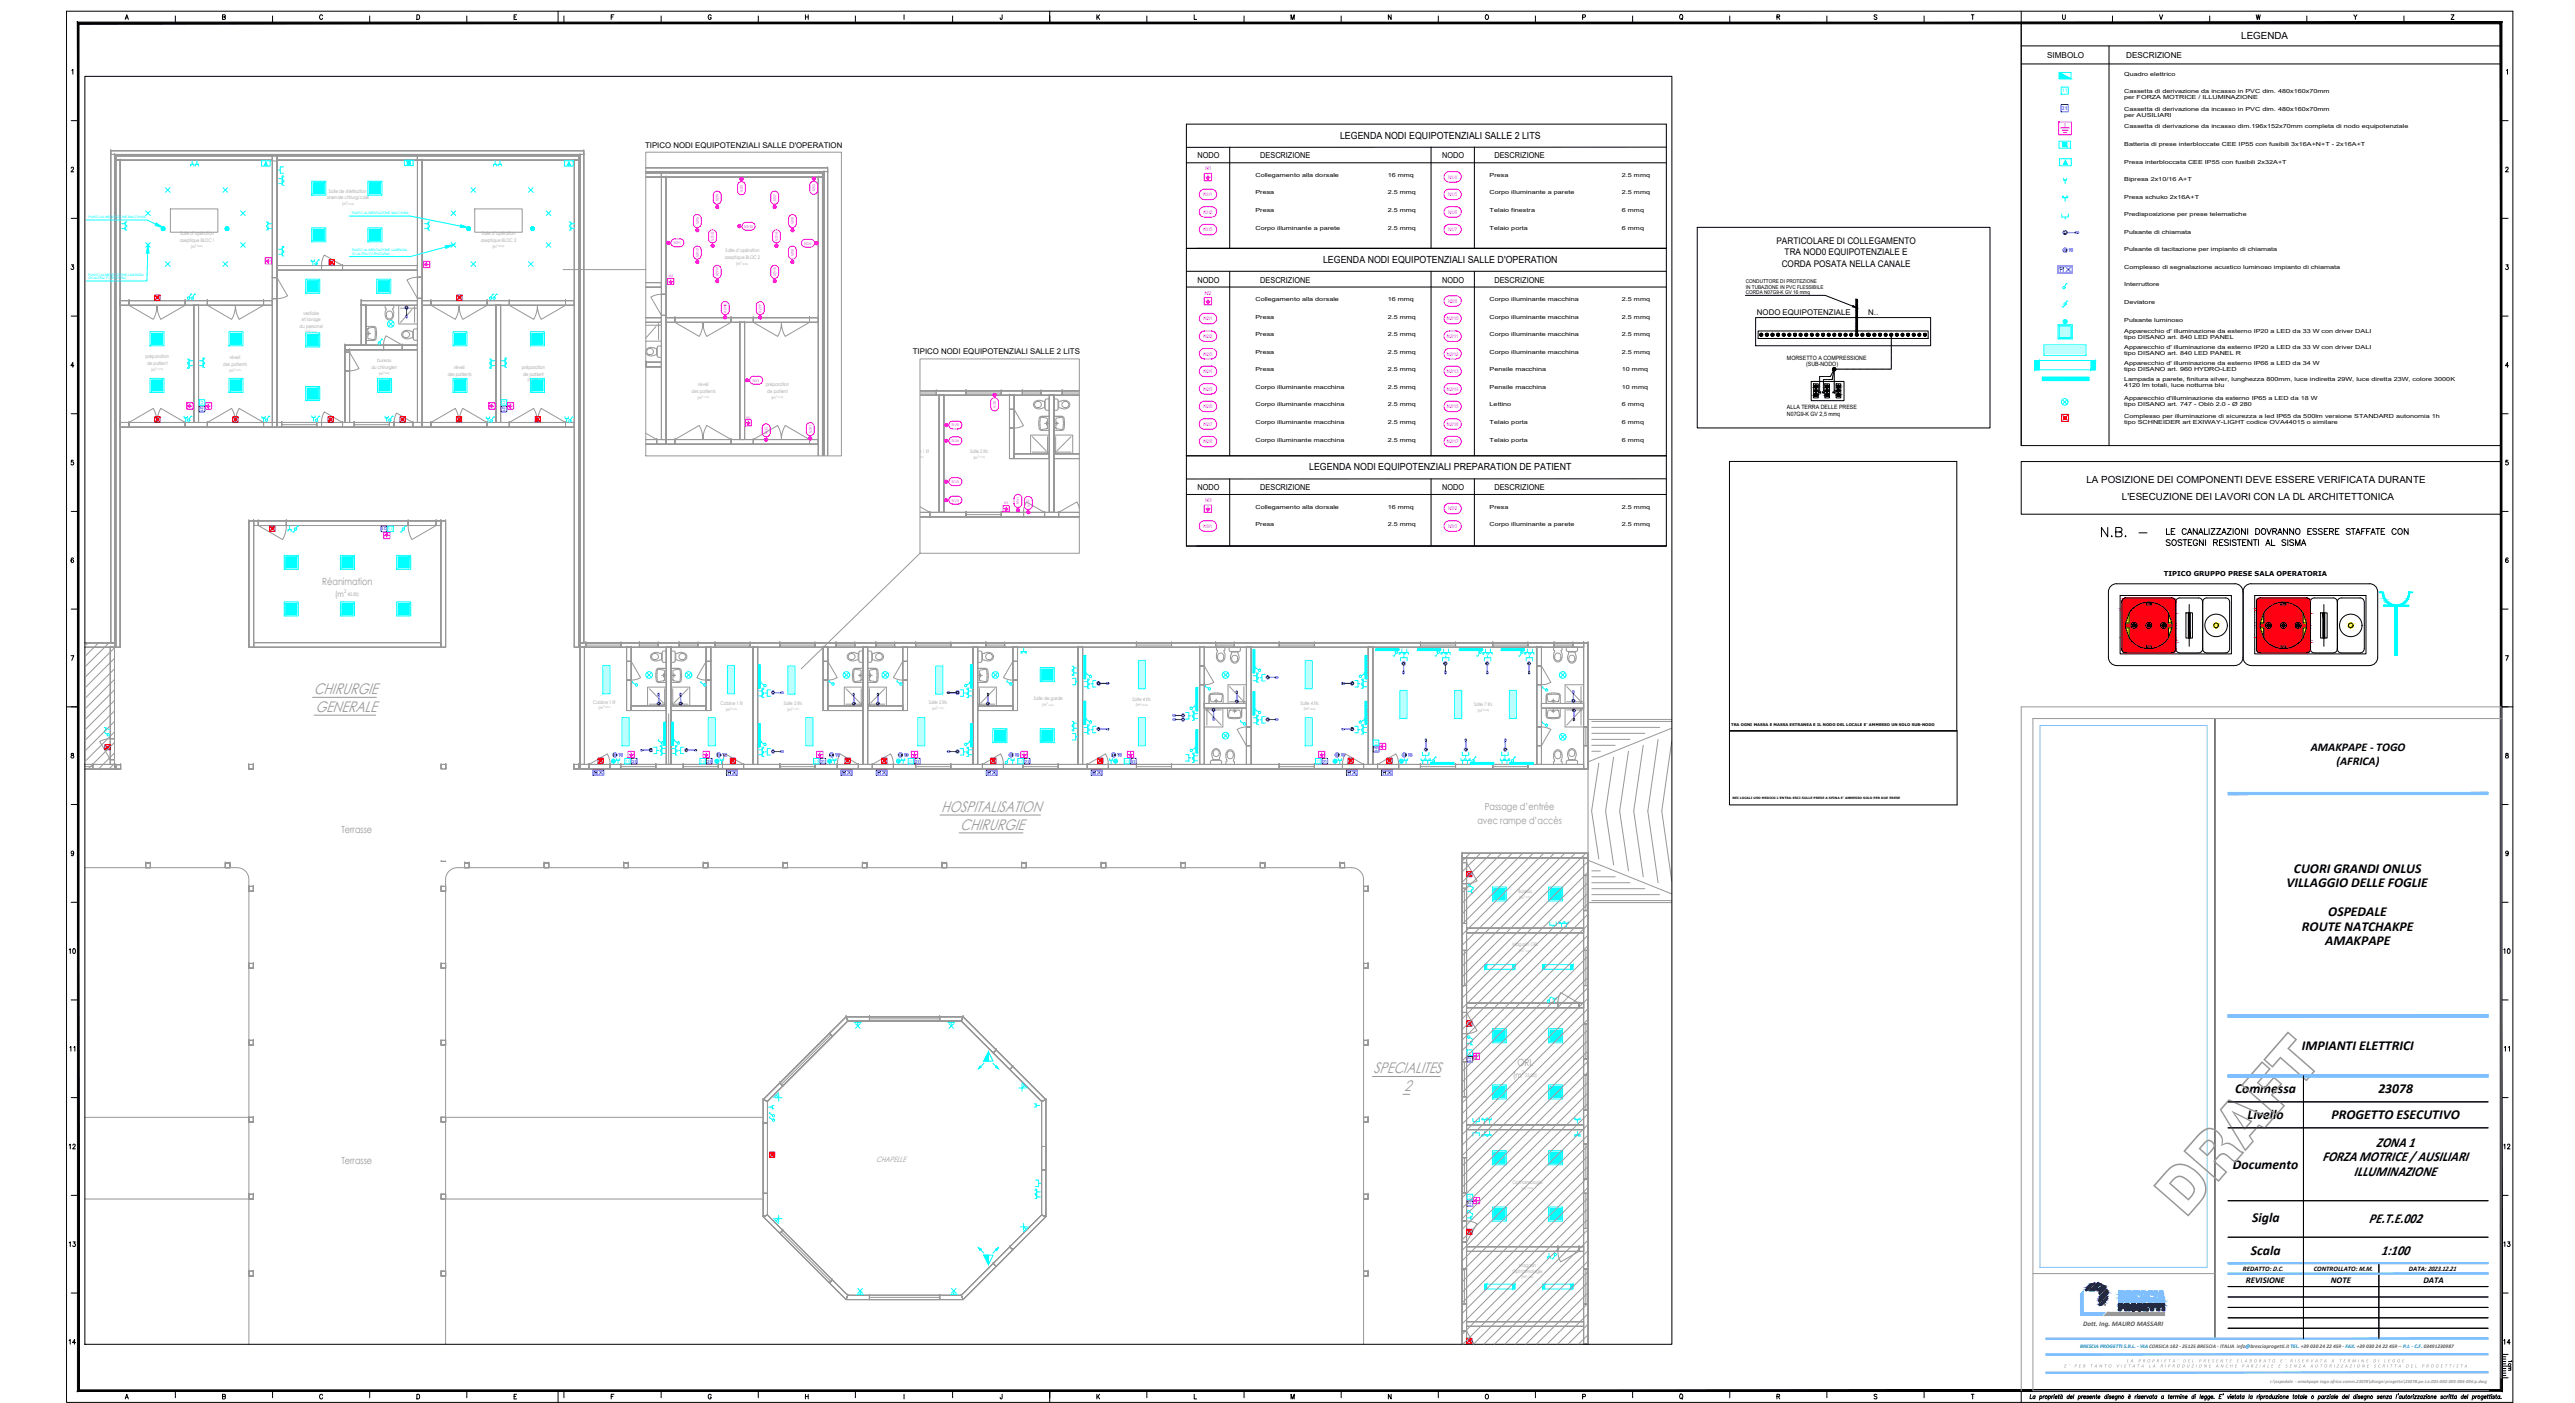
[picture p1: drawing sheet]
<svg xmlns="http://www.w3.org/2000/svg" width="1100mm" height="599mm" viewBox="0 0 1100 599" stroke-linecap="round" stroke-linejoin="round" font-family="sans-serif">
<defs><g id="words">
<text font-size="27.8" fill="#989898" x="933.7" y="520.7" transform="rotate(-49 933.7 520.7)">DRAFT</text>
<text font-size="7.5" x="896.8" y="230.4">N.B. -</text>
<g font-size="6.6" fill="#989898">
<text x="134" y="296.4">CHIRURGIE</text>
<text x="134.7" y="304">GENERALE</text>
<text x="402" y="346.6">HOSPITALISATION</text>
<text x="410.2" y="354.2">CHIRURGIE</text>
<text x="586.7" y="458.2">SPECIALITES</text>
<text x="599.8" y="465.8">2</text>
</g>
<g font-size="5.9">
<text x="1015.2" y="489.6">ZONA 1</text>
<text x="992.2" y="495.9">FORZA MOTRICE / AUSILIARI</text>
<text x="1005.7" y="502.1">ILLUMINAZIONE</text>
<text x="1012.1" y="522.3">PE.T.E.002</text>
<text x="1017.3" y="535.6">1:100</text>
</g>
<g font-size="5.8">
<text x="979.9" y="372.7">CUORI GRANDI ONLUS</text>
<text x="976.7" y="378.9">VILLAGGIO DELLE FOGLIE</text>
<text x="994.6" y="391.2">OSPEDALE</text>
<text x="983.3" y="397.5">ROUTE NATCHAKPE</text>
<text x="993.2" y="403.6">AMAKPAPE</text>
<text x="983.3" y="448.4">IMPIANTI ELETTRICI</text>
<text x="954.8" y="466.7">Commessa</text>
<text x="1016" y="466.7">23078</text>
<text x="960.1" y="477.9">Livello</text>
<text x="995.9" y="477.9">PROGETTO ESECUTIVO</text>
<text x="953.9" y="498.9">Documento</text>
<text x="962" y="521.9">Sigla</text>
<text x="961.5" y="535.7">Scala</text>
</g>
<g font-size="5.7">
<text x="924.6" y="229.3">LE CANALIZZAZIONI DOVRANNO ESSERE STAFFATE CON</text>
<text x="924.3" y="234.2">SOSTEGNI RESISTENTI AL SISMA</text>
</g>
<g font-size="5.3">
<text x="28.9" y="450.1">11</text>
<text x="1068.9" y="450.1">11</text>
<text x="28.6" y="491.8">12</text>
<text x="1068.6" y="491.8">12</text>
<text x="28.6" y="533.4">13</text>
<text x="1068.6" y="533.4">13</text>
</g>
<g font-size="5">
<text x="987.1" y="320.8">AMAKPAPE - TOGO</text>
<text x="998.1" y="326.5">(AFRICA)</text>
</g>
<g font-size="4.9">
<text x="28.6" y="408.2">10</text>
<text x="1068.6" y="408.2">10</text>
<text x="28.6" y="575">14</text>
<text x="1068.6" y="575">14</text>
</g>
<text font-size="4.4" x="1074.2" y="586.3" transform="rotate(-90 1074.2 586.3)">1cm</text>
<g font-size="4.2">
<text x="957.4" y="16.5">LEGENDA</text>
<text x="572.4" y="59.2">LEGENDA NODI EQUIPOTENZIALI SALLE 2 LITS</text>
<text x="565.2" y="112.2">LEGENDA NODI EQUIPOTENZIALI SALLE D'OPERATION</text>
<text x="559.2" y="200.8">LEGENDA NODI EQUIPOTENZIALI PREPARATION DE PATIENT</text>
<text x="891.3" y="206">LA POSIZIONE DEI COMPONENTI DEVE ESSERE VERIFICATA DURANTE</text>
<text x="906.4" y="213.5">L'ESECUZIONE DEI LAVORI CON LA DL ARCHITETTONICA</text>
</g>
<g font-size="4.2" fill="#989898">
<text x="137.6" y="249.6">Réanimation</text>
<text x="634.2" y="345.8">Passage d’entrée</text>
<text x="631.1" y="351.7">avec rampe d’accès</text>
<text x="145.8" y="355.5">Terrasse</text>
<text x="648.2" y="455.3">ORL</text>
<text x="145.8" y="496.8">Terrasse</text>
</g>
<g font-size="4" fill="#00f">
<text x="883" y="108.7">TC</text>
<text x="263.5" y="324.2">TC</text>
<text x="308" y="324.2">TC</text>
<text x="356" y="324.2">TC</text>
<text x="385.6" y="324.2">TC</text>
<text x="432.9" y="324.2">TC</text>
<text x="476.6" y="324.2">TC</text>
<text x="571.9" y="324.2">TC</text>
<text x="600.8" y="324.2">TC</text>
</g>
<g font-size="3.9">
<text x="758.8" y="104.1">PARTICOLARE DI COLLEGAMENTO</text>
<text x="761.1" y="113.8">CORDA POSATA NELLA CANALE</text>
<text x="762.4" y="108.9">TRA NOD0 EQUIPOTENZIALE E</text>
</g>
<g font-size="3.7">
<text x="959.4" y="547.8">REVISIONE</text>
<text x="995.7" y="547.8">NOTE</text>
<text x="1035.2" y="547.8">DATA</text>
</g>
<g font-size="3.5">
<text x="874.5" y="24.9">SIMBOLO</text>
<text x="908.2" y="24.9">DESCRIZIONE</text>
<text x="511.6" y="67.6">NODO</text>
<text x="538.3" y="67.6">DESCRIZIONE</text>
<text x="616.1" y="67.6">NODO</text>
<text x="638.4" y="67.6">DESCRIZIONE</text>
<text x="511.6" y="120.7">NODO</text>
<text x="538.3" y="120.7">DESCRIZIONE</text>
<text x="616.1" y="120.7">NODO</text>
<text x="638.4" y="120.7">DESCRIZIONE</text>
<text x="511.6" y="209.2">NODO</text>
<text x="538.3" y="209.2">DESCRIZIONE</text>
<text x="616.1" y="209.2">NODO</text>
<text x="638.4" y="209.2">DESCRIZIONE</text>
</g>
<g font-size="3.5" fill="#989898">
<text x="143.1" y="254.8">(m</text>
<text x="646.3" y="460.2">(m</text>
</g>
<g font-size="3.4">
<text x="275.6" y="63.2">TIPICO NODI EQUIPOTENZIALI SALLE D'OPERATION</text>
<text x="750.5" y="134.3">NODO EQUIPOTENZIALE</text>
<text x="798.1" y="134.5">N..</text>
<text x="389.9" y="151.3">TIPICO NODI EQUIPOTENZIALI SALLE 2 LITS</text>
</g>
<text font-size="3.3" fill="#989898" x="374.3" y="496.3">CHAPELLE</text>
<g font-size="3.1">
<text x="776.1" y="169">PE</text>
<text x="777.5" y="169">PE</text>
<text x="782.1" y="169">PE</text>
</g>
<text font-size="3" fill="#595959" x="889.8" y="566.3">Dott. Ing. MAURO MASSARI</text>
<g font-size="2.9">
<text x="924.4" y="245.8">TIPICO GRUPPO PRESE SALA OPERATORIA</text>
<text x="958.1" y="542.5">REDATTO: D.C.</text>
<text x="988.3" y="542.5">CONTROLLATO:M.M.</text>
<text x="1029" y="542.5">DATA: 2023.12.21</text>
</g>
<g font-size="2.5">
<text x="763.3" y="153.7">MORSETTO A COMPRESSIONE</text>
<text x="771.5" y="156.1">(SUB-NODO)</text>
<text x="763.3" y="177.5">N07G9-K GV 2,5 mmq</text>
<text x="763.3" y="174.7">ALLA TERRA DELLE PRESE</text>
</g>
<g font-size="2.4">
<text x="907.4" y="32.3">Quadro elettrico</text>
<text x="907.4" y="39.8">Cassetta di derivazione da incasso in PVC dim. 480x160x70mm</text>
<text x="907.4" y="42.3">per FORZA MOTRICE / ILLUMINAZIONE</text>
<text x="907.4" y="47.3">Cassetta di derivazione da incasso in PVC dim. 480x160x70mm</text>
<text x="907.4" y="49.8">per AUSILIARI</text>
<text x="907.4" y="54.8">Cassetta di derivazione da incasso dim.196x152x70mm completa di nodo equipotenziale</text>
<text x="907.4" y="62.3">Batteria di prese interbloccate CEE IP55 con fusibili 3x16A+N+T - 2x16A+T</text>
<text x="907.4" y="69.8">Presa interbloccata CEE IP55 con fusibili 2x32A+T</text>
<text x="536.3" y="75.5">Collegamento alla dorsale</text>
<text x="592.8" y="75.5">16 mmq</text>
<text x="636.3" y="75.5">Presa</text>
<text x="692.8" y="75.5">2.5 mmq</text>
<text x="907.4" y="77.3">Bipresa 2x10/16 A+T</text>
<text x="536.3" y="83">Presa</text>
<text x="592.8" y="83">2.5 mmq</text>
<text x="636.3" y="83">Corpo illuminante a parete</text>
<text x="692.8" y="83">2.5 mmq</text>
<text x="907.4" y="84.8">Presa schuko 2x16A+T</text>
<text x="536.3" y="90.5">Presa</text>
<text x="592.8" y="90.5">2.5 mmq</text>
<text x="636.3" y="90.5">Telaio finestra</text>
<text x="692.8" y="90.5">6 mmq</text>
<text x="907.4" y="92.3">Predisposizione per prese telematiche</text>
<text x="536.3" y="98">Corpo illuminante a parete</text>
<text x="592.8" y="98">2.5 mmq</text>
<text x="636.3" y="98">Telaio porta</text>
<text x="692.8" y="98">6 mmq</text>
<text x="907.4" y="99.8">Pulsante di chiamata</text>
<text x="907.4" y="107.3">Pulsante di tacitazione per impianto di chiamata</text>
<text x="907.4" y="114.8">Complesso di segnalazione acustico luminoso impianto di chiamata</text>
<text x="907.4" y="122.3">Interruttore</text>
<text x="536.3" y="128.5">Collegamento alla dorsale</text>
<text x="592.8" y="128.5">16 mmq</text>
<text x="636.3" y="128.5">Corpo illuminante macchina</text>
<text x="692.8" y="128.5">2.5 mmq</text>
<text x="907.4" y="129.8">Deviatore</text>
<text x="536.3" y="136">Presa</text>
<text x="592.8" y="136">2.5 mmq</text>
<text x="636.3" y="136">Corpo illuminante macchina</text>
<text x="692.8" y="136">2.5 mmq</text>
<text x="907.4" y="137.3">Pulsante luminoso</text>
<text x="536.3" y="143.6">Presa</text>
<text x="592.8" y="143.6">2.5 mmq</text>
<text x="636.3" y="143.6">Corpo illuminante macchina</text>
<text x="692.8" y="143.6">2.5 mmq</text>
<text x="907.4" y="142">Apparecchio d' illuminazione da esterno IP20 a LED da 33 W con driver DALI</text>
<text x="907.4" y="144.5">tipo DISANO art. 840 LED PANEL</text>
<text x="907.4" y="149">Apparecchio d' illuminazione da esterno IP20 a LED da 33 W con driver DALI</text>
<text x="536.3" y="151">Presa</text>
<text x="592.8" y="151">2.5 mmq</text>
<text x="636.3" y="151">Corpo illuminante macchina</text>
<text x="692.8" y="151">2.5 mmq</text>
<text x="907.4" y="155.9">Apparecchio d' illuminazione da esterno IP66 a LED da 34 W</text>
<text x="907.4" y="151.5">tipo DISANO art. 840 LED PANEL R</text>
<text x="536.3" y="158.5">Presa</text>
<text x="592.8" y="158.5">2.5 mmq</text>
<text x="636.3" y="158.5">Pensile macchina</text>
<text x="692.8" y="158.5">10 mmq</text>
<text x="907.4" y="158.4">tipo DISANO art. 960 HYDRO-LED</text>
<text x="536.3" y="166">Corpo illuminante macchina</text>
<text x="592.8" y="166">2.5 mmq</text>
<text x="636.3" y="166">Pensile macchina</text>
<text x="692.8" y="166">10 mmq</text>
<text x="907.4" y="162.9">Lampada a parete, finitura silver, lunghezza 800mm, luce indiretta 29W, luce diretta 23W, colore 3000K</text>
<text x="907.4" y="165.4">4120 lm totali, luce notturna blu</text>
<text x="536.3" y="173.5">Corpo illuminante macchina</text>
<text x="592.8" y="173.5">2.5 mmq</text>
<text x="636.3" y="173.5">Lettino</text>
<text x="692.8" y="173.5">6 mmq</text>
<text x="907.4" y="170.9">Apparecchio d'illuminazione da esterno IP65 a LED da 18 W</text>
<text x="907.4" y="173.4">tipo DISANO art. 747 - Oblò 2.0 - Ø 280</text>
<text x="907.4" y="178.4">Complesso per illuminazione di sicurezza a led IP65 da 500lm versione STANDARD autonomia 1h</text>
<text x="536.3" y="181.1">Corpo illuminante macchina</text>
<text x="592.8" y="181.1">2.5 mmq</text>
<text x="636.3" y="181.1">Telaio porta</text>
<text x="692.8" y="181.1">6 mmq</text>
<text x="907.4" y="180.9">tipo SCHNEIDER art EXIWAY-LIGHT codice OVA44015 o similare</text>
<text x="536.3" y="188.6">Corpo illuminante macchina</text>
<text x="592.8" y="188.6">2.5 mmq</text>
<text x="636.3" y="188.6">Telaio porta</text>
<text x="692.8" y="188.6">6 mmq</text>
<text x="536.3" y="217.1">Collegamento alla dorsale</text>
<text x="592.8" y="217.1">16 mmq</text>
<text x="636.3" y="217.1">Presa</text>
<text x="692.8" y="217.1">2.5 mmq</text>
<text x="536.3" y="224.6">Presa</text>
<text x="592.8" y="224.6">2.5 mmq</text>
<text x="636.3" y="224.6">Corpo illuminante a parete</text>
<text x="692.8" y="224.6">2.5 mmq</text>
</g>
<text font-size="2.3" fill="#0070c0" x="888.5" y="575.7">BRESCIA PROGETTI S.R.L. - VIA CORSICA 182 - 25125 BRESCIA - ITALIA info@bresciaprogetti.it TEL. +39 030 24 22 459 - FAX. +39 030 24 22 459 -- P.I. - C.F. 03491230987</text>
<text font-size="2.2" fill="#0ff" x="880.8" y="39.5">11</text>
<text font-size="2.2" fill="#00f" x="880.8" y="46.9">21</text>
<g font-size="2.2" fill="#f0f">
<text x="514.7" y="72.7">N1</text>
<text x="514.6" y="125.9">N2</text>
<text x="514.7" y="214.3">N3</text>
</g>
<g font-size="2.2">
<text x="745.8" y="125.4">CORDA N07G9-K GV 16 mmq</text>
<text x="745.8" y="123.2">IN TUBAZIONE IN PVC FLESSIBILE</text>
<text x="745.8" y="121">CONDUTTORE DI PROTEZIONE</text>
</g>
<g font-size="2.1" fill="#f0f">
<text x="618.5" y="76.3">N1/4</text>
<text x="514.1" y="83.8">N1/1</text>
<text x="618.5" y="83.8">N1/5</text>
<text x="514.1" y="91.3">N1/2</text>
<text x="618.5" y="91.3">N1/6</text>
<text x="514.1" y="98.8">N1/3</text>
<text x="618.5" y="98.8">N1/7</text>
<text x="618.5" y="129.3">N2/9</text>
<text x="514.1" y="136.8">N2/1</text>
<text x="618" y="136.8">N2/10</text>
<text x="514.1" y="144.3">N2/2</text>
<text x="618" y="144.3">N2/11</text>
<text x="514.1" y="151.8">N2/3</text>
<text x="618" y="151.8">N2/12</text>
<text x="514.1" y="159.3">N2/4</text>
<text x="618" y="159.3">N2/13</text>
<text x="514.1" y="166.8">N2/5</text>
<text x="618" y="166.8">N2/14</text>
<text x="514.1" y="174.3">N2/6</text>
<text x="618" y="174.3">N2/15</text>
<text x="514.1" y="181.8">N2/7</text>
<text x="618" y="181.8">N2/16</text>
<text x="514.1" y="189.3">N2/8</text>
<text x="618" y="189.3">N2/17</text>
<text x="618.5" y="217.9">N3/2</text>
<text x="514.1" y="225.4">N3/1</text>
<text x="618.5" y="225.4">N3/3</text>
</g>
<g font-size="2.1" fill="#989898">
<text x="140.5" y="82.2">Salle de stérilisation</text>
<text x="139.5" y="85.1">arsenale chirurgi cale</text>
<text x="77" y="100.5">Salle d’opération</text>
<text x="205.8" y="100.5">Salle d’opération</text>
<text x="76.8" y="103.4">aseptique BLOC 1</text>
<text x="205.4" y="103.4">aseptique BLOC 2</text>
<text x="310" y="107.8">Salle d’opération</text>
<text x="309.6" y="110.7">aseptique BLOC 2</text>
<text x="128.9" y="137.1">et lavage</text>
<text x="129.5" y="134.4">vestiaire</text>
<text x="128" y="139.9">du personel</text>
<text x="62.2" y="153">préparation</text>
<text x="62.8" y="155.9">de patient</text>
<text x="98.2" y="153.4">réveil</text>
<text x="161.2" y="154.7">bureau</text>
<text x="95.3" y="156.2">des patients</text>
<text x="158.7" y="157.5">du chirurgien</text>
<text x="191.2" y="160.4">des patients</text>
<text x="194.1" y="157.5">réveil</text>
<text x="222.9" y="157.5">préparation</text>
<text x="223.5" y="160.4">de patient</text>
<text x="295.5" y="167.6">des patients</text>
<text x="298.3" y="164.8">réveil</text>
<text x="327.1" y="164.8">préparation</text>
<text x="327.7" y="167.6">de patient</text>
<text x="387.3" y="193.4">Cabine 1 lit</text>
<text x="414.4" y="193.4">Salle 2 lits</text>
<text x="147" y="253.3">2</text>
<text x="148.4" y="254.3">40.00)</text>
<text x="441.6" y="299">Salle de garde</text>
<text x="483.8" y="299.2">Salle 4 lits</text>
<text x="253.4" y="300.8">Cabine 1 lit</text>
<text x="307.8" y="301">Cabine 1 lit</text>
<text x="334.8" y="301">Salle 2 lits</text>
<text x="396.8" y="300.4">Salle 2 lits</text>
<text x="555.6" y="300.8">Salle 4 lits</text>
<text x="629.7" y="301.4">Salle 7 lits</text>
<text x="648.6" y="381.3">Bureau</text>
<text x="646.1" y="404.1">Magasin ORL</text>
<text x="650.1" y="458.7">2</text>
<text x="651.5" y="459.7">25.00)</text>
<text x="646.1" y="505.6">Ophtalmologie</text>
<text x="646.1" y="543.6">Ophtalmologie</text>
<text x="648.9" y="541.1">Magasin</text>
</g>
<g font-size="2" fill="#989898">
<text x="908.5" y="581.7">LA PROPRIETA' DEL PRESENTE ELABORATO E' RISERVATA A TERMINE DI LEGGE</text>
<text x="881.8" y="583.9">E' PER TANTO VIETATA LA RIPRODUZIONE ANCHE PARZIALE E SENZA AUTORIZZAZIONE SCRITTA DEL PROGETTISTA</text>
<text x="969.8" y="590.4">r:\ospedale - amakpape togo africa comm.23078\disegni progetto\23078.pe.t.e.001-002-003-004-006 p.dwg</text>
</g>
<g font-size="1.7" fill="#989898">
<text x="130.4" y="142.4">(m</text>
<text x="193.8" y="162.9">(m</text>
<text x="225.3" y="162.9">(m</text>
<text x="649" y="383.8">(m</text>
<text x="649" y="406.5">(m</text>
<text x="649.9" y="508.1">(m</text>
<text x="649.9" y="545.8">(m</text>
</g>
<g font-size="1.7" fill="#0ff">
<text x="85.7" y="170.9" transform="rotate(90 85.7 170.9)">11</text>
<text x="214.7" y="170.9" transform="rotate(90 214.7 170.9)">11</text>
<text x="167.7" y="225.2" transform="rotate(180 167.7 225.2)">11</text>
<text x="587.2" y="316.3" transform="rotate(90 587.2 316.3)">11</text>
<text x="267.1" y="325.6">11</text>
<text x="299.2" y="325.6">11</text>
<text x="347.8" y="325.6">11</text>
<text x="388.2" y="325.6">11</text>
<text x="435" y="325.6">11</text>
<text x="480.5" y="325.6">11</text>
<text x="562.2" y="325.6">11</text>
<text x="627.3" y="448.5" transform="rotate(90 627.3 448.5)">11</text>
<text x="627.3" y="510.2" transform="rotate(90 627.3 510.2)">11</text>
</g>
<g font-size="1.7" fill="#00f">
<text x="85.7" y="173.7" transform="rotate(90 85.7 173.7)">21</text>
<text x="214.7" y="173.7" transform="rotate(90 214.7 173.7)">21</text>
<text x="164.9" y="225.2" transform="rotate(180 164.9 225.2)">21</text>
<text x="587.2" y="319.1" transform="rotate(90 587.2 319.1)">21</text>
<text x="270" y="325.6">21</text>
<text x="302" y="325.6">21</text>
<text x="350.6" y="325.6">21</text>
<text x="391" y="325.6">21</text>
<text x="437.8" y="325.6">21</text>
<text x="483.3" y="325.6">21</text>
<text x="565" y="325.6">21</text>
<text x="627.3" y="451.4" transform="rotate(90 627.3 451.4)">21</text>
<text x="627.3" y="513" transform="rotate(90 627.3 513)">21</text>
</g>
<g font-size="1.6" fill="#f0f">
<text x="317.3" y="81.9" transform="rotate(-90 317.3 81.9)">N2/2</text>
<text x="348.2" y="81.7" transform="rotate(-90 348.2 81.7)">N2/3</text>
<text x="306.9" y="85.9" transform="rotate(-90 306.9 85.9)">N2/6</text>
<text x="331.5" y="85.9" transform="rotate(-90 331.5 85.9)">N2/7</text>
<text x="298.5" y="95.8" transform="rotate(-90 298.5 95.8)">N2/5</text>
<text x="339.1" y="95.8" transform="rotate(-90 339.1 95.8)">N2/8</text>
<text x="317.9" y="97.2">N2/15</text>
<text x="287.9" y="104.3">N2/1</text>
<text x="305" y="102.8" transform="rotate(-90 305 102.8)">N2/13</text>
<text x="332.2" y="102.8" transform="rotate(-90 332.2 102.8)">N2/14</text>
<text x="343.7" y="104.4">N2/4</text>
<text x="298.5" y="109.8" transform="rotate(-90 298.5 109.8)">N2/12</text>
<text x="339.1" y="109.4" transform="rotate(-90 339.1 109.4)">N2/9</text>
<text x="306.9" y="117.9" transform="rotate(-90 306.9 117.9)">N2/11</text>
<text x="331.5" y="117.9" transform="rotate(-90 331.5 117.9)">N2/10</text>
<text x="310.4" y="133.4" transform="rotate(-90 310.4 133.4)">N2/16</text>
<text x="325.3" y="133.5" transform="rotate(-90 325.3 133.5)">N2/17</text>
<text x="321.5" y="162.9">N3/1</text>
<text x="425.4" y="174.1" transform="rotate(-90 425.4 174.1)">N1/6</text>
<text x="327.8" y="185.3" transform="rotate(-90 327.8 185.3)">N3/3</text>
<text x="346.7" y="184.7" transform="rotate(-90 346.7 184.7)">N3/1</text>
<text x="406.6" y="182.1">N1/5</text>
<text x="406.6" y="188.8">N1/4</text>
<text x="406.6" y="206.2">N1/3</text>
<text x="406.6" y="214.1">N1/2</text>
<text x="435.4" y="215.4" transform="rotate(-90 435.4 215.4)">N1/1</text>
<text x="439.9" y="216.3" transform="rotate(-90 439.9 216.3)">N1/7</text>
</g>
<text font-size="1.6" x="739.5" y="309.8">TRA OGNI MASSA E MASSA ESTRANEA E IL NODO DEL LOCALE E' AMMESSO UN SOLO SUB-NODO</text>
<g font-size="1.4" fill="#0ff">
<text x="37.8" y="93.2">PUNTO ALIMENTAZIONE MACCHINA</text>
<text x="150.3" y="91.5">PUNTO ALIMENTAZIONE MACCHINA</text>
<text x="150.3" y="107.3">PUNTO ALIMENTAZIONE LAMPADA</text>
<text x="150.3" y="108.8">(DI ALTRUI FORNITURA)</text>
<text x="37.7" y="119.3">(DI ALTRUI FORNITURA)</text>
<text x="37.7" y="117.7">PUNTO ALIMENTAZIONE LAMPADA</text>
</g>
<g font-size="1.4" fill="#f0f">
<text x="285.6" y="118.4">N2</text>
<text x="318.8" y="178.7">N3</text>
<text x="428.9" y="215.4">N1</text>
</g>
<text font-size="1.3" x="740.1" y="341.2">NEI LOCALI USO MEDICO L'ENTRA-ESCI SULLE PRESE A SPINA E' AMMESSO SOLO PER DUE PRESE</text>
<g font-size="1" fill="#989898">
<text x="132.3" y="141.6">2</text>
<text x="133" y="142.1">24.30)</text>
<text x="195.7" y="162.1">2</text>
<text x="196.4" y="162.6">15.75)</text>
<text x="227.2" y="162.1">2</text>
<text x="227.9" y="162.6">15.75)</text>
<text x="392.2" y="195.6">12.91)</text>
<text x="257.6" y="301.8">2</text>
<text x="650.9" y="383">2</text>
<text x="651.6" y="383.5">15.00)</text>
<text x="650.9" y="405.8">2</text>
<text x="651.6" y="406.3">15.00)</text>
<text x="651.8" y="507.4">2</text>
<text x="652.5" y="507.8">25.00)</text>
<text x="652.5" y="545.5">15.00)</text>
</g>
</g></defs>
<!-- layer: P -->
<g fill="none" stroke="#989898" stroke-width=".43">
<path d="M47.3 64.3v1.7zM47.3 64.3h202.1zM47.3 64.3h202.1v1.7h-202.1zM47.3 64.3h.1M47.3 66h.1M47.3 66v208.5zM47.3 66h1.6v208.5h-1.6zM48.9 66v208.5v-208.5M48.9 66h.1M49.5 66.5v1.9zM49.5 66.5h66.8zM49.5 66.5h66.8v1.9h-66.8z"/>
<path d="M49.5 66.5h.1M49.5 68.4h.1M49.5 68.4h1.8v208h-1.8zM51.3 68.4v208zM51.3 68.4h.1M116.3 68.4h-66.8h66.8M116.3 66.5v1.9zM116.3 68.4h.1M116.3 66.5h.1M116.3 68.7v113.8zM116.3 68.7h.1M116.3 66.5h2h-2"/>
<path d="M116.3 66.5h2v113.9h-2zM116.3 68.7h2v49.8h-2zM118.3 66.5v1.9zM118.3 66.5h60zM118.3 66.5h60v1.9h-60zM118.3 66.5h.1M118.3 68.4h.1M118.3 68.7v113.8zM178.3 66.5v1.9zM178.3 66.5h68.9zM178.3 66.5h68.9v1.9h-68.9zM178.3 66.5h.1"/>
<path d="M178.3 68.4h.1M178.3 68.4h-60h60M178.3 68.4v112zM178.3 68.4h2h-2M178.3 68.4h2v112h-2zM178.3 68.4h2v50h-2zM180.3 68.4v112zM180.3 68.4h.1M245.3 68.4v208zM245.3 68.4h1.9zM245.3 68.4h1.9v208h-1.9zM245.3 68.4h.1"/>
<path d="M247.2 68.4v208v-208M247.2 68.4h.1M247.2 68.4h-68.9h68.9M247.2 66.5v1.9zM247.2 66.5h.1M247.7 66v208.5zM247.7 66h1.7zM247.7 66h1.7v208.5h-1.7zM247.7 66h.1M249.4 66h-202.1h202.1M249.4 64.3v1.7zM249.4 66h.1"/>
<path d="M249.4 64.3h.1M249.4 66v208.5v-208.5M275.9 71.6h77.6h-77.6M275.9 71.6h77.6v1.6h-77.6h77.6v-1.6zM275.9 73.8h6.6h-6.6M275.9 73.8h6.6v1.8h-6.6h6.6v-1.8zM282.5 73.8v1.8zM282.5 73.8h68.8zM282.5 73.8h68.8v1.8h-68.8zM282.5 73.8h.1M282.5 75.6h.1M282.5 75.6h-6.6h6.6"/>
<path d="M282.5 75.6v112.1zM282.5 75.6h2h-2M282.5 75.6h2v112.1h-2zM282.5 75.6h2v50h-2zM284.5 75.6v112.1zM284.5 75.6h.1M349.6 75.6h1.7zM349.6 75.6h1.7v119v-119h-1.7v119zM349.6 75.6h.1M351.3 75.6v119v-119M351.3 75.6h.1M351.3 75.6h-68.8h68.8"/>
<path d="M351.3 73.8v1.8zM351.3 73.8h.1M352 73.2h1.5zM352 73.2h1.5v121.4v-121.4h-1.5v121.4zM352 73.2h.1M353.5 73.2h-77.6h77.6M353.5 71.6v1.6zM353.5 73.2h.1M353.5 71.6h.1M353.5 73.2v121.4v-121.4M116.3 118.5h2v9h-2zM116.3 118.5h.1"/>
<path d="M116.3 118.5h2h-2M118.3 118.5l4.5 7.8-2.1 .9-2.4 .3M118.3 115.4h60zM118.3 115.4h.1M118.3 115.4v-2v2M118.3 113.4h60zM118.3 113.4h60v2h-60zM118.3 113.4h.1M118.3 113.4h19v2h-19zM118.3 118.5h.1M137.3 113.4l.3-2.4 .9-2.1 7.8 4.5M137.3 113.4h9v2h-9z"/>
<path d="M137.3 115.4h.1M137.3 113.4h.1M137.3 115.4v-2v2M146.3 113.4h.1M146.3 115.4h.1M146.3 113.4v2v-2M146.3 113.4h32v2h-32zM178.3 118.4l-2.3 .3-2.2 .8 4.5 7.9M178.3 118.4h2v9h-2zM178.3 118.4h.1M178.3 118.4h2h-2M178.3 113.4h.1"/>
<path d="M178.3 113.4v2v-2M178.3 115.4h.1M180.3 118.4h.1M51.3 130.3h65zM51.3 130.3h.1M51.3 130.3v-1.9v1.9M51.3 128.4h65zM51.3 128.4h65v1.9h-65zM51.3 128.4h.1M51.3 128.4h3.8v1.9h-3.8zM55.1 130.3l10.4 6.1 1.3-3.6 .3-2.5 .2 2.5 1.4 3.6 10.4-6.1M55.1 130.3v-1.9v1.9"/>
<path d="M55.1 128.4h.1M55.1 128.4h24v1.9h-24zM55.1 130.3h.1M79.1 128.4v1.9v-1.9M79.1 128.4h.1M79.1 130.3h.1M79.1 128.4h9.5v1.9h-9.5zM82.8 130.3h2zM82.8 130.3h2v50.1h-2zM82.8 130.3h.1M84.8 130.3v50.1zM84.8 130.3h.1"/>
<path d="M88.6 130.3l10.3 6.1 1.1-2.3 .6-3.8 .5 3.8 1.1 2.3 10.4-6.1M88.6 130.3v-1.9v1.9M88.6 128.4h.1M88.6 128.4h24v1.9h-24zM88.6 130.3h.1M112.6 128.4v1.9v-1.9M112.6 130.3h.1M112.6 128.4h.1M112.6 128.4h3.7v1.9h-3.7zM116.3 128.4h.1M116.3 128.4v1.9v-1.9M116.3 130.3h.1"/>
<path d="M116.3 127.5h.1M116.3 127.5h2v55h-2zM118.3 127.5h.1M118.3 127.5h-2h2M154.3 130.3h2zM154.3 130.3h2v17.1h-2zM154.3 130.3h.1M154.3 128.4h24v1.9h-24zM154.3 128.4h.1M154.3 128.4v1.9v-1.9M154.3 130.3h24h-24M156.3 139.4h3.6l.6 .3 .3 3-.4 2.4-4.1 .3z"/>
<path d="M156.3 130.3v17.1zM156.3 130.3h.1M165.4 133.2a1.28 1.28 0 0 1 1.4-.4 1.28 1.28 0 0 1 .9 1.1 1.52 1.52 0 0 1-.3 1.7 1.52 1.52 0 0 1-1.6 .5 1.98 1.98 0 0 1-.4-2.9zM168.1 130.3h-3.6v1.2l.5 .3a3.7 3.7 0 0 0 .7 4.7 2.11 2.11 0 0 0 2.5-2.8l-.5-1.7v-.3l.5-.2v-1.2M170.3 130.3v8h8M171.1 131.6h5.8M176 132.1l-4.9 5.6M177.1 131.7l-.2-.2 .3-.1-.1 6.3M177.1 130.8v.6M177.3 131.6h1M178.3 127.4h.1M178.3 127.4h2v53h-2z"/>
<path d="M178.3 130.3h.1M178.3 128.4h-24h24M178.3 128.4h.1M178.3 130.3v-1.9v1.9M180.3 127.4h.1M180.3 127.4h-2h2M180.3 130.3h65zM180.3 130.3h.1M180.3 128.4v1.9v-1.9M180.3 128.4h.1M180.3 128.4h65zM180.3 128.4h65v1.9h-65z"/>
<path d="M180.3 128.4h3.8v1.9h-3.8zM184.1 130.3l10.4 6.1 1-2.3 .6-3.8 .6 3.8 1 2.3 10.4-6.1M184.1 130.3h.1M184.1 130.3v-1.9v1.9M184.1 128.4h24v1.9h-24zM184.1 128.4h.1M208.1 130.3h.1M208.1 128.4v1.9v-1.9M208.1 128.4h.1M208.1 128.4h9.5v1.9h-9.5zM211.9 130.3h1.9zM211.9 130.3h1.9v50.1h-1.9z"/>
<path d="M211.9 130.3h.1M213.8 130.3v50.1zM213.8 130.3h.1M217.6 130.3l10.4 6.1 1.3-3.6 .3-2.5 .2 2.5 1.4 3.6 10.4-6.1M217.6 130.3h.1M217.6 128.4h24v1.9h-24zM217.6 130.3v-1.9v1.9M217.6 128.4h.1M241.6 130.3h.1M241.6 128.4h.1M241.6 128.4v1.9v-1.9M241.6 128.4h3.7v1.9h-3.7z"/>
<path d="M245.3 130.3v-1.9v1.9M245.3 128.4h.1M245.3 130.3h.1M275.9 135.6h6.6v2h-6.6M275.9 137.6h6.6h-6.6M275.9 120.7h6.6h-6.6M275.9 120.7h6.6v1.9h-6.6h6.6v-1.9zM275.9 138.9h5.2M280.2 139.4l-4.3 4.9M281.3 139l-.1-.3 .3 .1-.2 6.2M281.3 138.1v.6M281.5 138.9h1"/>
<path d="M282.5 125.6l-2.3 .3-2.2 .9 4.5 7.9M282.5 125.6h2v9.1h-2zM282.5 125.6h.1M282.5 134.7h.1M282.5 125.6h2h-2M282.5 134.7h2v53h-2zM282.5 137.6h.1M282.5 135.6h-6.6h6.6M282.5 135.6v2zM282.5 135.6h.1M282.5 122.6h-6.6h6.6M282.5 120.7v1.9z"/>
<path d="M282.5 122.6h.1M282.5 120.7h.1M284.5 125.6h.1M284.5 134.7h.1M284.5 134.7h-2h2M284.5 137.6h65.1zM284.5 137.6h.1M284.5 135.6v2v-2M284.5 135.6h.1M284.5 135.6h65.1zM284.5 135.6h65.1v2h-65.1zM284.5 135.6h3.8v2h-3.8z"/>
<path d="M288.3 137.6l10.4 6 1.3-3.5 .3-2.5 .2 2.5 1.4 3.5 10.4-6M288.3 137.6h.1M288.3 137.6v-2v2M288.3 135.6h24v2h-24zM288.3 135.6h.1M312.3 137.6h.1M312.3 135.6v2v-2M312.3 135.6h.1M312.3 135.6h9.5v2h-9.5zM316 137.6h2.1zM316 137.6h2.1v50.1h-2.1zM316 137.6h.1"/>
<path d="M318.1 137.6v50.1zM318.1 137.6h.1M321.8 137.6l10.4 6 1.4-3.5 .2-2.5 .3 2.5 1.3 3.5 10.4-6M321.8 137.6h.1M321.8 135.6h24v2h-24zM321.8 137.6v-2v2M321.8 135.6h.1M345.8 137.6h.1M345.8 135.6h.1M345.8 135.6v2v-2M345.8 135.6h3.8v2h-3.8zM349.6 137.6v-2v2"/>
<path d="M349.6 135.6h.1M349.6 137.6h.1M147.3 150.4h2v8h-2zM147.3 150.4h.1M147.3 149.4v31zM147.3 149.4h.1M147.3 158.4h.1M147.3 150.4h2h-2M147.3 149.4h2h-2M147.3 149.4h2v31h-2zM147.3 149.4h2v1h-2zM147.3 158.4h2v22h-2z"/>
<path d="M147.3 149.4h31zM147.3 147.4h31v2h-31zM147.3 147.4h.1M147.3 147.4h16.5v2h-16.5zM147.3 147.4h31zM147.3 149.4v-2v2M149.3 150.4l4 6.9-1.9 .8-2.1 .3M149.3 150.4h.1M149.3 158.4h.1M149.3 158.4h-2h2M149.3 149.4v31zM149.3 149.4h.1"/>
<path d="M154.3 147.4v-17.1v17.1M154.3 147.4h2zM154.3 147.4h.1M156.3 147.4h.1M156.3 145.4h3.4M156.3 142.4h1.1M157.5 140.1l2.2-.4 .5 .3 .1 2.9-.3 2-2.8-.4-.1-4 .4-.4-.4 .4M157.5 142.5l-.1-.2 .2-.1-.1 .9M157.5 141.6v.6M157.7 142.4h.6M163.8 147.4l.3-2.1 .8-1.9 6.9 4M163.8 147.4h8v2h-8z"/>
<path d="M163.8 149.4h.1M163.8 149.4v-2v2M163.8 147.4h.1M171.8 147.4h.1M171.8 149.4h.1M171.8 147.4v2v-2M171.8 147.4h6.5v2h-6.5zM172 141.8a5 5 0 0 1 4.2-.3l-.1 2.7a3.7 3.7 0 0 1-4.4-.7l-.1-1zM176.7 140.7l1.6-.2v4.8h-1.1l-.6-.4zM178.3 149.4h.1M178.3 147.4v2v-2M178.3 147.4h.1"/>
<path d="M275.9 149.6a3.7 3.7 0 0 1 4.5-.8l-.1 2.7a3.7 3.7 0 0 1-4.4-.8M275.9 154.6h6.6v2h-6.6zM275.9 156.6h6.6zM275.9 154.6h6.6zM275.9 145.7h6.6M275.9 154.6h.1M276 154.6h.1M276 156.6h.1M276 154.6v2v-2M276 154.6h6.5v2h-6.5zM280.9 148l1.6-.3v4.9l-1.4-.1-.3-.3zM282.5 156.6h.1"/>
<path d="M282.5 154.6v2v-2M282.5 154.6h.1M393 166.9h68h-7.3v1.8h7.3M393 166.9h7v1.8h-7h68M393 166.9h68zM393 168.7h68zM393 167.8h7M400 166.9v1.8v-1.8M400 166.9h.1M400 168.7h.1M400 166.9h12.7v1.8h-12.7zM401.2 168.7h2z"/>
<path d="M401.2 168.7h2v50.1h-2zM401.2 168.7h.1M403.2 168.7v50.1zM403.2 168.7h.1M412.7 168.7v-1.8v1.8M412.7 166.9h.1M412.7 166.9h15v1.8h-15zM412.7 168.7h.1M412.7 167.8h15M427.7 166.9v1.8v-1.8M427.7 166.9h.1M427.7 168.7h.1"/>
<path d="M427.7 166.9h9v1.8h-9zM431.2 174.8h2v8h-2zM431.2 174.8h.1M431.2 168.7v27.1zM431.2 168.7h.1M431.2 174.8h2h-2M431.2 168.7h2h-2M431.2 168.7h2v27.1h-2zM431.2 168.7h2v6.1h-2zM433.2 174.8l4 6.9-1.9 .8-2.1 .3M433.2 174.8h.1M433.2 168.7v27.1z"/>
<path d="M433.2 168.7h.1M436.7 168.7v-1.8v1.8M436.7 166.9h.1M436.7 166.9h8v1.8h-8zM436.7 168.7h.1M436.7 167.8h8M441.9 171.7a4.9 4.9 0 0 1 4.2-.3l-.1 2.7a3.8 3.8 0 0 1-4.4-.7l-.2-.7zM444.2 178l.5-.2h3.5v6h-3.5l-.7-.6-.3-2.6zM444.7 166.9v1.8v-1.8M444.7 166.9h.1M444.7 168.7h.1M444.7 166.9h9v1.8h-9z"/>
<path d="M444.9 177.8h3.3M446.5 174.5l.3 .6 1.4 .1v-4.9h-1.2l-.5 .4v3.9M448.2 168.7h2zM448.2 168.7h2v50.1h-2zM448.2 168.7h.1M450.2 177.8h3.6l.6 .3 .3 3.3-.2 1.6-.4 .6-3.9 .2zM450.2 168.7v50.1zM450.2 168.7h.1M450.2 177.8h3.4M452 174.5l-.4 .6-1.4 .1v-4.9l1.7 .3 .1 4M452.3 171.3l.2 .1a3.5 3.5 0 0 1 4.5 .9 2.45 2.45 0 0 1-4 1.9h-.7zM453.7 168.7v-1.8v1.8"/>
<path d="M453.7 166.9h.1M453.7 168.7h.1M453.7 167.8h7.3M51.3 182.4h129zM51.3 182.4h.1M51.3 182.4v-2v2M51.3 180.4h129zM51.3 180.4h129v2h-129zM51.3 180.4h.1M51.3 180.4h3.8v2h-3.8zM55.1 180.4l10.4-6 1.3 3.5 .3 2.5 .2-2.5 1.4-3.5 10.4 6M55.1 182.4v-2v2"/>
<path d="M55.1 180.4h.1M55.1 180.4h24v2h-24zM55.1 182.4h.1M79.1 180.4h.1M79.1 182.4h.1M79.1 180.4v2v-2M79.1 180.4h9.5v2h-9.5zM82.8 180.4v-50.1v50.1M82.8 180.4h2zM82.8 180.4h.1M84.8 180.4h.1M88.6 180.4l10.3-6 1.1 2.3 .6 3.7 .5-3.7 1.1-2.3 10.4 6"/>
<path d="M88.6 182.4v-2v2M88.6 180.4h24v2h-24zM88.6 182.4h.1M88.6 180.4h.1M112.6 180.4v2v-2M112.6 182.4h.1M112.6 180.4h.1M112.6 180.4h7.7v2h-7.7zM116.3 180.4h.1M116.3 182.5h.1M118.3 182.5h.1M118.3 180.4h-2h2"/>
<path d="M118.3 180.4h.1M120.3 182.4v-2v2M120.3 180.4h.1M120.3 180.4h15v2h-15zM120.3 182.4h.1M120.3 180.4h15M120.3 181.3h15M120.3 182.4h15M135.3 180.4v2v-2M135.3 180.4h.1M135.3 182.4h.1M135.3 180.4h2v2h-2z"/>
<path d="M137.3 180.4l.3-2.3 .9-2.2 7.8 4.5M137.3 182.4v-2v2M137.3 180.4h.1M137.3 180.4h9v2h-9zM137.3 182.4h.1M146.3 180.4v2v-2M146.3 180.4h.1M146.3 182.4h.1M146.3 180.4h5v2h-5zM147.3 180.4h.1M149.3 180.4h.1M149.3 180.4h-2h2"/>
<path d="M151.3 182.4v-2v2M151.3 180.4h.1M151.3 180.4h15v2h-15zM151.3 182.4h.1M151.3 180.4h15M151.3 181.3h15M151.3 182.4h15M166.3 180.4v2v-2M166.3 180.4h.1M166.3 182.4h.1M166.3 180.4h2v2h-2zM168.3 180.4l.3-2.1 .8-1.9 6.9 4"/>
<path d="M168.3 180.4h8v2h-8zM168.3 182.4h.1M168.3 182.4v-2v2M168.3 180.4h.1M176.3 180.4h.1M176.3 182.4h.1M176.3 180.4v2v-2M176.3 180.4h4v2h-4zM178.3 180.4h.1M180.3 180.4h.1M180.3 180.4v2v-2M180.3 182.4h.1"/>
<path d="M180.3 180.4h-2h2M180.3 180.4h65v2h-65zM180.3 180.4h3.8v2h-3.8zM180.3 182.4h65zM180.3 182.4v-2v2M180.3 180.4h65zM184.1 180.4l10.4-6 1 2.3 .6 3.7 .6-3.7 1-2.3 10.4 6M184.1 180.4h.1M184.1 182.4v-2v2M184.1 180.4h24v2h-24zM184.1 182.4h.1M208.1 180.4v2v-2"/>
<path d="M208.1 182.4h.1M208.1 180.4h.1M208.1 180.4h9.5v2h-9.5zM211.9 180.4v-50.1v50.1M211.9 180.4h1.9zM211.9 180.4h.1M213.8 180.4h.1M217.6 180.4l10.4-6 1.3 3.5 .3 2.5 .2-2.5 1.4-3.5 10.4 6M217.6 182.4v-2v2M217.6 180.4h.1M217.6 180.4h24v2h-24zM217.6 182.4h.1"/>
<path d="M241.6 180.4v2v-2M241.6 182.4h.1M241.6 180.4h.1M241.6 180.4h3.7v2h-3.7zM245.3 182.4h.1M245.3 180.4v2v-2M245.3 180.4h.1M275.9 187.7h8.6v2h-8.6h4.6v-2zM275.9 189.7h8.6zM275.9 187.7h8.6zM275.9 185l4.6 2.7M280.5 187.7h.1"/>
<path d="M280.5 189.7h.1M280.5 187.7v2v-2M280.5 187.7h4v2h-4zM282.5 187.7h.1M284.5 187.7h.1M284.5 187.7v2v-2M284.5 189.7h.1M284.5 187.7h-2h2M284.5 187.7h65.1v2h-65.1zM284.5 187.7h3.8v2h-3.8zM284.5 189.7h65.1zM284.5 189.7v-2v2"/>
<path d="M284.5 187.7h65.1zM288.3 187.7l10.4-6 1.3 3.5 .3 2.5 .2-2.5 1.4-3.5 10.4 6M288.3 187.7h.1M288.3 189.7v-2v2M288.3 187.7h24v2h-24zM288.3 189.7h.1M312.3 187.7v2v-2M312.3 189.7h.1M312.3 187.7h.1M312.3 187.7h9.5v2h-9.5zM316 187.7v-50.1v50.1M316 187.7h2.1z"/>
<path d="M316 187.7h.1M318.1 187.7h.1M321.8 187.7l10.4-6 1.4 3.5 .2 2.5 .3-2.5 1.3-3.5 10.4 6M321.8 189.7v-2v2M321.8 187.7h.1M321.8 187.7h24v2h-24zM321.8 189.7h.1M345.8 187.7v2v-2M345.8 189.7h.1M345.8 187.7h.1M345.8 187.7h3.8v2h-3.8zM349.6 194.6v-119v119"/>
<path d="M349.6 189.7h.1M349.6 187.7v2v-2M349.6 187.7h.1M352 194.6v-121.4v121.4M431.2 182.8h.1M431.2 195.8h.1M431.2 182.8h2v13h-2zM433.2 193.8h15h-15M433.2 195.8h15zM433.2 193.8v2zM433.2 193.8h.1M433.2 193.8h15v2h-15z"/>
<path d="M433.2 195.8h.1M433.2 182.8h.1M433.2 182.8h-2h2M433.2 195.8h-2h2M440.2 193.8v-8h8v8M441 193h6.3M441 186.4l5.9 6.1M446.2 180.8h.6M447 180l.2 .8-.3 .1 .1-.3M447 180.9v.6M447.2 180.8h1M447.4 182.6l-.3 .4 .3-.3-.2-4.2-2.7-.2-.3 2 .3 3 2.6-.3"/>
<path d="M447.5 186.4l.1 6.8-.3-.1 .2-.2M447.5 193.2v.6M447.6 193h.6M448.2 193.8v2zM448.2 195.8h.1M448.2 193.8h.1M450.2 193.8v-8h8v8M450.2 193.8h10.8h-10.8M450.2 193.8v2zM450.2 193.8h.1M450.2 193.8h10.8h-10.8v2h10.8h-10.8zM450.2 195.8h.1"/>
<path d="M450.2 180.8h1.1M450.2 193h.6M450.9 186.4l.1 6.8-.2-.1 .1-.2M450.9 193.2v.6M451 182.6l.4 .4-.4-.3 .1-4.1 2.8-.3 .4 2.1-.3 2.8-.5 .2-2.1-.4M451.2 193h6.3M451.5 180l-.1 .9 .2-.1-.1-.2M451.5 180.9v.6M451.6 180.8h.6M457.5 186.4l-6 6.1M461 195.8h-10.8h10.8M393 218.8h68h-8.8v1.9h8.8"/>
<path d="M393 218.8h4.2v1.9h-4.2h68M393 218.8h68zM393 216.4l4.2 2.4M397.2 218.8v1.9v-1.9M397.2 218.8h.1M397.2 218.8h15.5v1.9h-15.5zM401.2 218.8v-50.1v50.1M401.2 218.8h2zM401.2 218.8h.1M403.2 218.8h.1M412.7 218.8h.1M412.7 218.8h15v1.9h-15z"/>
<path d="M412.7 219.7h15M427.7 218.8v1.9v-1.9M427.7 218.8h.1M427.7 218.8h9.5v1.9h-9.5zM437.2 218.8l.3-2.3 .9-2.2 7.8 4.5M437.2 218.8h.1M437.2 218.8h9v1.9h-9zM446.2 218.8v1.9v-1.9M446.2 218.8h.1M446.2 218.8h6v1.9h-6zM448.2 218.8v-50.1v50.1M448.2 218.8h2z"/>
<path d="M448.2 218.8h.1M450.2 218.8h.1M452.2 218.8h.1M461 217l-.9-2.7-7.9 4.5M106.3 222.4h2zM106.3 222.4h2v54h-2zM106.3 222.4h.1M108.3 222.4v54zM108.3 222.4h.1M108.3 222.4h80v2h-80zM108.3 224.4h.1M108.3 222.4h2v2h-2z"/>
<path d="M108.3 224.4h80zM108.3 224.4v-2v2M108.3 222.4h80zM110.3 224.4l10.4 6 1.4-3.5 .2-2.5M110.3 222.4h.1M110.3 224.4v-2v2M110.3 222.4h12v2h-12zM110.3 224.4h.1M122.3 222.4v2v-2M122.3 224.4h.1M122.3 222.4h.1M122.3 222.4h52v2h-52z"/>
<path d="M174.3 224.4l.3 2.5 1.4 3.5 10.3-6M174.3 224.4v-2v2M174.3 222.4h12v2h-12zM174.3 224.4h.1M174.3 222.4h.1M186.3 222.4v2v-2M186.3 224.4h.1M186.3 222.4h.1M186.3 222.4h2v2h-2zM188.3 222.4h2zM188.3 222.4h2v54h-2zM188.3 222.4h.1"/>
<path d="M188.3 224.4h.1M188.3 222.4v2v-2M190.3 222.4v54zM190.3 222.4h.1M393 220.7h68zM397.2 220.7h.1M412.7 220.7v-1.9v1.9M412.7 220.7h.1M412.7 220.8h15M427.7 220.7h.1M437.2 220.7v-1.9v1.9M437.2 220.7h.1"/>
<path d="M446.2 220.7h.1M452.2 220.7v-1.9v1.9M452.2 220.7h.1M36.3 274.5h12.6h-12.6M36.3 276.4h12.6zM36.3 274.5h12.6v1.9h-12.6M47.1 276.4v50zM47.1 276.4h.1M47.1 276.4h1.8v50h-1.8zM47.1 276.4h1.8v39h-1.8zM47.1 276.4h1.8h-1.8M47.3 274.5h1.6z"/>
<path d="M47.3 274.5h.1M48.9 274.5h.1M48.9 276.4h.1M48.9 276.4v50zM49.5 276.4v-208v208M49.5 276.4h1.8zM49.5 276.4h.1M51.3 276.4h.1M106.3 276.4v-54v54M106.3 276.4h2zM106.3 276.4h.1M108.3 276.4h.1"/>
<path d="M108.3 274.4h80zM108.3 274.4h80v2h-80zM108.3 274.4h.1M188.3 276.4v-54v54M188.3 276.4h2zM188.3 276.4h.1M188.3 276.4h-80h80M188.3 274.4v2zM188.3 274.4h.1M190.3 276.4h.1M245.3 276.4h1.9zM245.3 276.4h.1"/>
<path d="M247.2 276.4h.1M247.7 274.5h1.7zM247.7 274.5h.1M247.7 276.4h2zM247.7 276.4h2v50h-2zM247.7 276.4h.1M247.7 274.5h428.8zM247.7 276.4h428.8zM247.7 276.4v-1.9v1.9M247.7 274.5h428.8v1.9h-428.8zM247.7 274.5h2.5v1.9h-2.5zM249.4 274.5h.1"/>
<path d="M249.7 276.4v50zM249.7 276.4h.1M250.2 276.4v-1.9v1.9M250.2 274.5h.1M250.2 274.5h15v1.9h-15zM250.2 276.4h.1M250.2 276.4h15M250.2 274.5h15M250.2 275.4h15M265.2 274.5v1.9v-1.9M265.2 274.5h.1M265.2 276.4h.1"/>
<path d="M265.2 274.5h7.9v1.9h-7.9zM267.6 276.4v27zM267.6 276.4h.1M267.6 276.4h2h-2M267.6 276.4h2v27h-2zM267.6 276.4h2v6h-2zM269.6 276.4v27zM269.6 276.4h.1M273.1 276.4v-1.9v1.9M273.1 274.5h.1M273.1 274.5h8v1.9h-8zM273.1 276.4h.1"/>
<path d="M273.1 276.4h8M273.1 274.5h8M273.1 275.4h8M278.3 279.3a4.8 4.8 0 0 1 4.2-.3v2.7a3.8 3.8 0 0 1-4.5-.7l-.1-1zM281.1 274.5v1.9v-1.9M281.1 274.5h.1M281.1 276.4h.1M281.1 274.5h9v1.9h-9zM284.6 276.4h2.1zM284.6 276.4h2.1v50h-2.1zM284.6 276.4h.1M286.7 278h1.2l.5 .5v3.8l-.4 .4-1.3 .1z"/>
<path d="M286.7 276.4v50zM286.7 276.4h.1M288.7 278.9l.2 .1a3.5 3.5 0 0 1 4.5 1 2.65 2.65 0 0 1-4.3 1.7l-.4 .1zM290.1 276.4v-1.9v1.9M290.1 274.5h.1M290.1 274.5h8v1.9h-8zM290.1 276.4h.1M290.1 276.4h8M290.1 274.5h8M290.1 275.4h8M298.1 274.5v1.9v-1.9M298.1 274.5h.1"/>
<path d="M298.1 276.4h.1M298.1 274.5h7.3v1.9h-7.3zM301.6 276.4v27zM301.6 276.4h.1M301.6 276.4h2h-2M301.6 276.4h2v27h-2zM301.6 276.4h2v6h-2zM303.6 276.4v27zM303.6 276.4h.1M305.4 276.4v-1.9v1.9M305.4 274.5h.1M305.4 274.5h15v1.9h-15z"/>
<path d="M305.4 276.4h.1M305.4 276.4h15M305.4 274.5h15M305.4 275.4h15M320.4 274.5v1.9v-1.9M320.4 274.5h.1M320.4 276.4h.1M320.4 274.5h12.7v1.9h-12.7zM321.7 276.4h2zM321.7 276.4h2v50h-2zM321.7 276.4h.1M323.7 276.4v50z"/>
<path d="M323.7 276.4h.1M333.1 276.4v-1.9v1.9M333.1 274.5h.1M333.1 274.5h15.1v1.9h-15.1zM333.1 276.4h.1M333.1 276.4h15.1M333.1 274.5h15.1M333.1 275.4h15.1M348.2 274.5v1.9v-1.9M348.2 274.5h.1M348.2 276.4h.1M348.2 274.5h8.9v1.9h-8.9z"/>
<path d="M351.6 276.4v27zM351.6 276.4h.1M351.6 276.4h2h-2M351.6 276.4h2v27h-2zM351.6 276.4h2v6h-2zM353.6 276.4v27zM353.6 276.4h.1M357.1 276.4v-1.9v1.9M357.1 274.5h.1M357.1 274.5h8v1.9h-8zM357.1 276.4h.1M357.1 276.4h8"/>
<path d="M357.1 274.5h8M357.1 275.4h8M362.3 279.3a4.9 4.9 0 0 1 4.2-.3v2.7a3.8 3.8 0 0 1-4.5-.7l-.1-1zM365.1 274.5v1.9v-1.9M365.1 274.5h.1M365.1 276.4h.1M365.1 274.5h9.1v1.9h-9.1zM367.2 278h1.5v4.8l-1.4-.1-.4-.5v-3.6zM368.7 276.4h1.9zM368.7 276.4h1.9v50h-1.9zM368.7 276.4h.1M370.6 278h1.3l.5 .5v3.8l-.4 .4-1.4 .1z"/>
<path d="M370.6 276.4v50zM370.6 276.4h.1M372.7 278.9l.2 .1a3.5 3.5 0 0 1 4.5 1 2.45 2.45 0 0 1-4 1.8h-.7zM374.2 276.4v-1.9v1.9M374.2 274.5h.1M374.2 274.5h8v1.9h-8zM374.2 276.4h.1M374.2 276.4h8M374.2 274.5h8M374.2 275.4h8M382.2 274.5v1.9v-1.9M382.2 274.5h.1"/>
<path d="M382.2 276.4h.1M382.2 274.5h8.9v1.9h-8.9zM385.6 276.4v27zM385.6 276.4h.1M385.6 276.4h2.1h-2.1M385.6 276.4h2.1v27h-2.1zM385.6 276.4h2.1v6h-2.1zM387.7 276.4v27zM387.7 276.4h.1M391.1 276.4v-1.9v1.9M391.1 274.5h.1M391.1 274.5h15.1v1.9h-15.1z"/>
<path d="M391.1 276.4h.1M391.1 276.4h15.1M391.1 274.5h15.1M391.1 275.4h15.1M406.2 274.5v1.9v-1.9M406.2 274.5h.1M406.2 276.4h.1M406.2 274.5h14.9v1.9h-14.9zM415.6 276.4h2zM415.6 276.4h2v50h-2zM415.6 276.4h.1M417.6 278h1.3l.5 .3v3.9l-.4 .5-1.4 .1z"/>
<path d="M417.6 276.4v50zM417.6 276.4h.1M419.7 278.9l.2 .1a3.5 3.5 0 0 1 4.5 1 2.45 2.45 0 0 1-4 1.8h-.7zM421.1 276.4v-1.9v1.9M421.1 274.5h.1M421.1 274.5h8v1.9h-8zM421.1 276.4h.1M421.1 276.4h8M421.1 274.5h8M421.1 275.4h8M429.1 274.5v1.9v-1.9M429.1 274.5h.1"/>
<path d="M429.1 276.4h.1M429.1 274.5h56.4v1.9h-56.4zM432.7 276.4v27zM432.7 276.4h.1M432.7 276.4h2h-2M432.7 276.4h2v27h-2zM432.7 276.4h2v6h-2zM434.7 276.4v27zM434.7 276.4h.1M460.5 276.4h2zM460.5 276.4h2v50h-2zM460.5 276.4h.1"/>
<path d="M462.5 276.4v50zM462.5 276.4h.1M485.5 276.4v-1.9v1.9M485.5 274.5h.1M485.5 274.5h14.9v1.9h-14.9zM485.5 276.4h.1M485.5 276.4h14.9M485.5 274.5h14.9M485.5 275.4h14.9M500.4 274.5v1.9v-1.9M500.4 274.5h.1M500.4 276.4h.1"/>
<path d="M500.4 274.5h18.9v1.9h-18.9zM512.5 276.4v50zM512.5 276.4h.1M512.5 276.4h1.9h-1.9M512.5 276.4h1.9v50h-1.9zM512.5 276.4h1.9v8h-1.9zM514.4 276.4v50zM514.4 276.4h.1M519.1 276.4h8.2M519.3 276.4v-1.9v1.9M519.3 274.5h.1M519.3 274.5h8v1.9h-8z"/>
<path d="M519.3 276.4h.1M519.3 274.5h8M519.3 275.4h8M519.6 276.4h3.7v1.1l-.5 .4a3.5 3.5 0 0 1-1 4.7 2.62 2.62 0 0 1-1.8-4.2l.1-.7-.5-.2zM520.5 279.2a1.28 1.28 0 0 1 1.4-.3 1.28 1.28 0 0 1 .8 1.1 1.59 1.59 0 0 1-1.5 2.2 1.81 1.81 0 0 1-.7-3zM525 276.4h4.9v1.2l-.5 .5h-3.9l-.5-.6zM526 278.4l2.8 .2a3.8 3.8 0 0 1-.7 4.4 2.31 2.31 0 0 1-2.3-1.2 2.31 2.31 0 0 1 .2-2.6zM527.3 274.5v1.9v-1.9M527.3 274.5h.1M527.3 276.4h.1M527.3 274.5h19.2v1.9h-19.2zM532.4 276.4v50z"/>
<path d="M532.4 276.4h.1M532.4 276.4h2.1h-2.1M532.4 276.4h2.1v50h-2.1zM532.4 276.4h2.1v34h-2.1zM534.5 276.4v50zM534.5 276.4h.1M546.5 276.4v-1.9v1.9M546.5 274.5h.1M546.5 274.5h15v1.9h-15zM546.5 276.4h.1M546.5 276.4h15M546.5 274.5h15"/>
<path d="M546.5 275.4h15M561.5 274.5v1.9v-1.9M561.5 274.5h.1M561.5 276.4h.1M561.5 274.5h45.3v1.9h-45.3zM584.5 276.4h2zM584.5 276.4h2v50h-2zM584.5 276.4h.1M586.5 276.4v50zM586.5 276.4h.1M606.8 276.4v-1.9v1.9M606.8 274.5h.1"/>
<path d="M606.8 274.5h15v1.9h-15zM606.8 276.4h.1M606.8 276.4h15M606.8 274.5h15M606.8 275.4h15M621.8 274.5v1.9v-1.9M621.8 274.5h.1M621.8 276.4h.1M621.8 274.5h15.9v1.9h-15.9zM637.7 276.4v-1.9v1.9M637.7 274.5h.1M637.7 274.5h15v1.9h-15z"/>
<path d="M637.7 276.4h.1M637.7 276.4h15M637.7 274.5h15M637.7 275.4h15M652.7 274.5v1.9v-1.9M652.7 274.5h.1M652.7 276.4h.1M652.7 274.5h11.2v1.9h-11.2zM656.5 276.4h2v50h-2zM656.5 276.4h.1M656.5 276.4h2v8h-2zM656.5 276.4h2h-2"/>
<path d="M656.5 276.4v50zM658.5 276.4h.1M658.5 276.4v50zM663.1 276.4h8.8M663.6 276.4v1.1l.5 .2v.5a2.75 2.75 0 0 0 1.7 4.4 3.6 3.6 0 0 0 1-4.8l.5-.3v-1.1h-3.6M663.9 274.5h8v1.9h-8zM663.9 276.4h.1M663.9 274.5h.1M663.9 276.4v-1.9v1.9M663.9 274.5h8M663.9 275.4h8M664.5 279.2a1.28 1.28 0 0 1 1.4-.3 1.28 1.28 0 0 1 .9 1.1 1.59 1.59 0 0 1-1.6 2.2 1.83 1.83 0 0 1-.7-3z"/>
<path d="M669.1 276.4h4.8v1.2l-.5 .5h-3.8l-.5-.4zM670 278.4l2.9 .2a3.7 3.7 0 0 1-.8 4.4 2.33 2.33 0 0 1-2.3-1.2 2.33 2.33 0 0 1 .2-2.6zM671.9 274.5h.1M671.9 274.5v1.9v-1.9M671.9 276.4h.1M671.9 274.5h4.6v1.9h-4.6zM676.5 274.5h.1M676.5 274.5v1.9v-1.9M676.5 276.4h.1M676.5 274.5v53.8zM676.5 274.5h1.9v53.8h-1.9zM676.5 274.5h1.9v35.9h-1.9z"/>
<path d="M676.5 274.5h1.9h-1.9M678.4 274.5h.1M678.4 274.5v53.8zM133.5 297.7h27.3M267.6 282.4h2v8h-2zM267.6 282.4h.1M267.6 290.4h.1M267.6 282.4h2h-2M267.6 290.4h2v13h-2zM269.6 282.4h.1M269.6 290.4h.1M269.6 290.4h-2h2"/>
<path d="M269.6 282.4l4 6.9M273.7 289.3l-2 .8-2.1 .3M277.4 294l5.9 6.1M280.6 285.6l.5-.2h3.5v6h-3.5l-.6-.4-.4-3zM281.3 285.4h3.3M282.7 288.4h.5M283.4 287.7l.1 .8-.1-.3M283.4 288.5v.6M283.5 282.8h1.1v-4.8h-1.2l-.5 .5v3.8l.6 .5M283.6 288.4h1M283.9 290.2l-.4 .5 .4-.5-.1-3.8-.2-.3-2.5-.3-.3 .3-.2 1.6 .2 2.9 .4 .4 2.3-.3M283.9 294v6.8v-.3"/>
<path d="M286.7 285.4h3.5l.6 .4 .3 3-.4 2.3-.5 .3h-3.5zM286.7 285.4h3.3M286.7 288.4h1M287.4 294l-.1 6.8 .1-.3M287.5 290.2l.3 .5-.3-.3v-4l.2-.3 2.5-.3 .3 .3 .2 2.1-.2 2.4-.5 .4-2.2-.3M287.9 287.7l-.1 .8 .3-.1-.2-.2M287.9 288.5v.6M288.1 288.4h.5M293.9 294l-5.9 6.1M301.6 282.4l-3.9 6.9 1.9 .8 2 .3M301.6 282.4h2v8h-2zM301.6 290.4h.1"/>
<path d="M301.6 282.4h.1M301.6 282.4h2h-2M301.6 290.4h2v13h-2zM303.6 290.4h.1M303.6 282.4h.1M303.6 290.4h-2h2M351.6 282.4h2v8h-2zM351.6 282.4h.1M351.6 290.4h.1M351.6 282.4h2h-2M351.6 290.4h2v13h-2zM353.6 282.4l4 6.9-1.9 .8-2.1 .3"/>
<path d="M353.6 282.4h.1M353.6 290.4h.1M353.6 290.4h-2h2M361.4 294l5.9 6.1M364.5 285.8l.6-.4h3.6v6h-3.6l-.6-.4-.4-2.6zM365.3 285.4h3.4M366.7 288.4h.6M367.4 287.7l.2 .8h-.3l.1-.3M367.4 288.5v.6M367.6 288.4h1.1M367.8 290.2l-.3 .5 .3-.4v-4l-2.7-.5-.3 .5-.2 1.6 .2 2.7 .4 .4 2.3-.3M367.9 294v6.8v-.3"/>
<path d="M370.6 285.4h3.6l.6 .4 .3 3.2-.4 2.1-.5 .3h-3.6zM370.6 285.4h3.4M370.6 288.4h1.1M371.4 294v6.8v-.3M371.4 290.2l.4 .5-.4-.4 .1-4 2.7-.5 .3 .5 .2 1.6-.2 2.7-.4 .4-2.3-.3M371.9 287.7l-.1 .8h.2l-.1-.3M371.9 288.5v.6M372 288.4h.6M377.9 294l-5.9 6.1M385.6 282.4l-4 6.9 2 .8 2 .3M385.6 282.4h2.1v8h-2.1zM385.6 290.4h.1"/>
<path d="M385.6 282.4h.1M385.6 282.4h2.1h-2.1M385.6 290.4h2.1v13h-2.1zM387.7 290.4h.1M387.7 282.4h.1M387.7 290.4h-2.1h2.1M417.6 285.4h3.6l.7 .5 .3 2.9-.5 2.3-.5 .3h-3.6zM417.6 285.4h3.4M417.6 288.4h1.1M418.4 294v6.8v-.3M418.4 290.2l.4 .5-.4-.4 .2-4 2.4-.6 .4 .2 .3 2-.3 3-2.6-.2M418.9 287.7v.8l-.2-.1 .2-.2"/>
<path d="M418.9 288.5v.6M419 288.4h.6M424.9 294l-5.9 6.1M432.7 282.4l-4.1 6.9 2 .8 2.1 .3M432.7 282.4h2v8h-2zM432.7 290.4h.1M432.7 282.4h.1M432.7 282.4h2h-2M432.7 290.4h2v13h-2zM434.7 290.4h.1M434.7 282.4h.1M434.7 290.4h-2h2"/>
<path d="M512.5 284.4h1.9v8h-1.9zM512.5 284.4h.1M512.5 292.4h.1M512.5 284.4h1.9h-1.9M512.5 292.4h1.9v34h-1.9zM514.4 284.4l4.1 6.9-2 .8-2.1 .3M514.4 284.4h.1M514.4 292.4h.1M514.4 292.4h-1.9h1.9M516.5 297v3.4M516.9 296.2l2.2-.3 3 .3 .4 .6v3.6h-6v-3.4zM518.8 299.2l.9-.2-.2 .3-.2-.1"/>
<path d="M519.5 298.4v.6M519.5 299.3v1.1M519.7 299.2h.5M521.8 299.2l.4-2-.3-.7-3.1-.1-1.8 .3 .4 2.8 3.9 .1 .5-.4-.5 .4M525.2 299.6l6.3 .1-.1-.2-.2 .1M525.2 293.1l5.6 6M531.3 293.1v6.4M531.3 299.8v.6M531.5 299.6h.6M532.6 292.4h-8v8M656.5 284.4h2h-2M656.5 284.4h2v8h-2z"/>
<path d="M656.5 284.4h.1M656.5 292.4h.1M656.5 292.4h2v18h-2zM658.5 284.4h.1M658.5 292.4h-2h2M658.5 292.4h.1M658.5 284.4l3.9 6.9M660.5 297v3.4M660.8 296.3l2.3-.4 3 .3 .4 .6v3.6h-6zM662.5 291.3l-2 .8-2 .3M662.8 299.2l.9-.2-.2 .3-.2-.1M663.5 298.4v.6"/>
<path d="M663.5 299.3v1.1M663.7 299.2h.6M665.8 299.2l.4-2-.4-.7-3-.1-1.8 .3 .4 2.8 3.9 .1 .5-.4-.5 .4M669.2 299.6l6.3 .1-.1-.2-.2 .1M669.2 293.1l5.6 6M675.4 293.1v6.4M675.4 299.8v.6M675.5 299.6h.6M676.5 292.4h-8v8M47.1 315.4l-2.3 .3-2.2 .9 4.5 7.8M47.1 315.4h1.8v9h-1.8zM47.1 315.4h.1"/>
<path d="M47.1 315.4h1.8h-1.8M48.9 315.4h.1M134.2 305.4h26.3M267.6 303.4h.1M269.6 301.4h15h-15M269.6 303.4h15zM269.6 301.4v2zM269.6 301.4h.1M269.6 301.4h15v2h-15zM269.6 303.4h.1M269.6 303.4h-2h2M276.6 301.4v-8h8v8"/>
<path d="M277.4 300.7h6.3M283.9 300.8v.6M284.1 300.7h.5M284.6 301.4v2zM284.6 303.4h.1M284.6 301.4h.1M285.6 304.8v21.6M286.7 301.4v-8h8v8M286.7 301.4h14.9h-14.9M286.7 303.4h14.9zM286.7 301.4v2zM286.7 301.4h.1"/>
<path d="M286.7 301.4h14.9v2h-14.9zM286.7 303.4h.1M286.7 300.7h.5M287.4 300.8v.6M287.5 300.7h6.4M301.6 301.4v2zM301.6 303.4h.1M301.6 301.4h.1M303.6 303.4h.1M303.6 303.4h-2h2M351.6 303.4h.1M353.6 301.4h15.1h-15.1"/>
<path d="M353.6 303.4h15.1zM353.6 301.4v2zM353.6 301.4h.1M353.6 301.4h15.1v2h-15.1zM353.6 303.4h.1M353.6 303.4h-2h2M360.7 301.4v-8h8v8M361.4 300.7h6.3M367.9 300.8v.6M368.1 300.7h.6M368.7 301.4v2zM368.7 303.4h.1"/>
<path d="M368.7 301.4h.1M370.6 301.4v-8h8v8M370.6 301.4h15h-15M370.6 303.4h15zM370.6 301.4v2zM370.6 301.4h.1M370.6 301.4h15v2h-15zM370.6 303.4h.1M370.6 300.7h.6M371.4 300.8v.6M371.6 300.7h6.3M385.6 301.4v2z"/>
<path d="M385.6 303.4h.1M385.6 301.4h.1M387.7 303.4h.1M387.7 303.4h-2.1h2.1M417.6 301.4v-8h8v8M417.6 301.4h15.1h-15.1M417.6 303.4h15.1zM417.6 301.4v2zM417.6 301.4h.1M417.6 301.4h15.1v2h-15.1zM417.6 303.4h.1M417.6 300.7h.6"/>
<path d="M418.4 300.8v.6M418.6 300.7h6.3M432.7 301.4v2zM432.7 303.4h.1M432.7 301.4h.1M434.7 303.4h.1M434.7 303.4h-2h2M514.4 300.4v2zM514.4 300.4h18zM514.4 300.4h18v2h-18zM514.4 300.4h.1M514.4 302.4h.1"/>
<path d="M514.8 303.1h.6M515.5 302.4v.5M515.5 303.3v6.3M515.7 303.1h-.3h6.3M516.1 303.7l5.6 5.9M518.5 320a2 2 0 0 1 2.3 .2 2 2 0 0 1 .5 2.3l-.4 1.8-2.8-.1a4.5 4.5 0 0 1 .4-4.2zM522.4 302.4v8h-8M524.4 302.4h6v3.7l-.7 .6-2.7 .2-2.1-.3-.5-.9zM525.6 303.2l-.5 .3 .4-.3h4l.5 2.8-2.4 .4-2.5-.2-.3-.6 .3-2.1M526.7 303.6h.5M527.4 302.4v1M527.4 303.8v.5"/>
<path d="M527.6 303.6h-.4h1M530.4 302.4v3.3M532.4 310.4l-2 .2-1.9 .8 3.9 7M532.4 302.4h-18h18M532.4 300.4v2zM532.4 302.4h.1M532.4 300.4h.1M532.4 310.4h2.1v8h-2.1zM532.4 310.4h.1M532.4 318.4h.1M532.4 310.4h2.1h-2.1M532.4 318.4h2.1v8h-2.1z"/>
<path d="M534.5 310.4h.1M534.5 318.4h.1M534.5 318.4h-2.1h2.1M656.5 310.4h2v8h-2zM656.5 310.4h.1M656.5 310.4h2h-2M656.5 318.4h.1M656.5 318.4h2v8h-2zM658.5 310.4l2 .2 2 .8M658.5 300.4v2zM658.5 300.4h18zM658.5 300.4h18v2h-18z"/>
<path d="M658.5 300.4h.1M658.5 302.4h.1M658.5 318.4h-2h2M658.5 310.4h.1M658.5 318.4h.1M660.5 302.4h6v3.7l-.7 .6-2.7 .2-2.1-.3-.5-.9zM660.5 302.4v3.3M662.4 311.4l-3.9 7M662.8 303.6l.9-.1-.2 .3-.2-.2M663.5 302.4v1M663.5 303.8v.5M663.7 303.6h.6"/>
<path d="M665.3 303.2l.5 .3-.3-.3-4.1 .1-.4 2.8 2.3 .3 2.5-.2 .4-.5-.4-2.2M668.5 302.4v8h8M669.2 303.1l6.2-.2 .1 .3-.3-.1M674.8 303.7l-5.6 5.9M675.4 302.4v.5M675.4 303.3v6.3M675.5 303.1h.6M676.5 302.4h-18h18M676.5 300.4v2zM676.5 302.4h.1M676.5 300.4h.1M676.5 310.4h1.9v8h-1.9z"/>
<path d="M676.5 318.4h.1M676.5 310.4h.1M676.5 310.4h1.9h-1.9M676.5 318.4h1.9v9.9h-1.9zM676.5 310.4v8M677.4 310.4v8M678.4 318.4h.1M678.4 310.4h.1M678.4 318.4h-1.9h1.9M678.4 310.4v8M678.4 307.2h35.7M680 308h34.1"/>
<path d="M680 310.6h28.9M680 313.1h22.6M680 315.7h16.3M680 318.2h10M701.9 318.2l-4 28.1 4 28.1M708.3 315.7l-4.4 30.6 4.4 30.6M714.1 310.9l-35.7 14.4M714.1 316.3l-4.2 30 4.2 30M36.3 326.4h3.3v2h-3.3M36.3 328.4h12.6zM36.3 326.4h12.6zM36.3 326.4h12.6v2h-12.6"/>
<path d="M36.3 326.4h3.3M36.3 327.3h3.3M36.3 328.4h3.3M39.6 326.4v2zM39.6 328.4h.1M39.6 326.4h.1M39.6 326.4h9.3v2h-9.3zM47.1 324.4h.1M47.1 326.4h.1M47.1 324.4h1.8v2h-1.8zM48.9 326.4h.1M48.9 326.4v2v-2"/>
<path d="M48.9 328.4h.1M48.9 324.4h.1M48.9 324.4h-1.8h1.8M48.9 326.4h-1.8h1.8M49.5 326.5h2h-2M49.5 328.4h2zM49.5 326.5v1.9zM49.5 326.5h.1M49.5 326.5h2v1.9h-2zM49.5 328.4h.1M51.5 326.5v1.9zM51.5 328.4h.1"/>
<path d="M51.5 326.5h.1M106.2 326.4h2h-2M106.2 328.3h2zM106.2 326.4v1.9zM106.2 326.4h.1M106.2 326.4h2v1.9h-2zM106.2 328.3h.1M108.2 326.4v1.9zM108.2 328.3h.1M108.2 326.4h.1M188.4 326.4h2h-2M188.4 328.3v-1.9v1.9"/>
<path d="M188.4 326.4h.1M188.4 326.4h2v1.9h-2zM188.4 328.3h.1M190.4 326.4v1.9zM190.4 328.3h.1M190.4 326.4h.1M245.1 326.4h2.1h-2.1M245.1 328.3h2.1zM245.1 326.4v1.9zM245.1 326.4h.1M245.1 326.4h2.1v1.9h-2.1zM245.1 328.3h.1"/>
<path d="M247.2 326.4v1.9zM247.2 328.3h.1M247.2 326.4h.1M247.7 326.4v-50v50M247.7 326.4h2zM247.7 326.4h.1M247.7 328.3h428.8zM247.7 328.3h.1M247.7 328.3v-1.9v1.9M247.7 326.4h428.8zM247.7 326.4h428.8v1.9h-428.8zM247.7 326.4h3.9v1.9h-3.9z"/>
<path d="M249.7 326.4h.1M251.6 326.4l7.8-4.5 .9 2.2 .3 2.3M251.6 328.3v-1.9v1.9M251.6 326.4h.1M251.6 326.4h9v1.9h-9zM251.6 328.3h.1M260.6 326.4v1.9v-1.9M260.6 326.4h.1M260.6 328.3h.1M260.6 326.4h4.5v1.9h-4.5zM265.1 328.3v-1.9v1.9M265.1 326.4h.1"/>
<path d="M265.1 326.4h15v1.9h-15zM265.1 328.3h.1M265.1 326.4h15M265.1 327.3h15M265.1 328.4h15M280.1 326.4v1.9v-1.9M280.1 326.4h.1M280.1 328.3h.1M280.1 326.4h11.8v1.9h-11.8zM284.6 326.4v-50v50M284.6 326.4h2.1zM284.6 326.4h.1"/>
<path d="M286.7 326.4h.1M291.9 328.3v-1.9v1.9M291.9 326.4h.1M291.9 326.4h14.9v1.9h-14.9zM291.9 328.3h.1M291.9 326.4h14.9M291.9 327.3h14.9M291.9 328.4h14.9M306.8 326.4v1.9v-1.9M306.8 326.4h.1M306.8 328.3h.1M306.8 326.4h1.8v1.9h-1.8z"/>
<path d="M308.6 326.4l.4-2.3 .9-2.2 7.7 4.5M308.6 328.3v-1.9v1.9M308.6 326.4h.1M308.6 326.4h9v1.9h-9zM308.6 328.3h.1M317.6 326.4v1.9v-1.9M317.6 326.4h.1M317.6 328.3h.1M317.6 326.4h15.5v1.9h-15.5zM321.7 326.4v-50v50M321.7 326.4h2zM321.7 326.4h.1"/>
<path d="M323.7 326.4h.1M333.1 328.3v-1.9v1.9M333.1 326.4h.1M333.1 326.4h15.1v1.9h-15.1zM333.1 328.3h.1M333.1 326.4h15.1M333.1 327.3h15.1M333.1 328.4h15.1M348.2 326.4v1.9v-1.9M348.2 326.4h.1M348.2 328.3h.1M348.2 326.4h9.4v1.9h-9.4z"/>
<path d="M357.6 326.4l.3-2.3 .9-2.2 7.9 4.5M357.6 328.3v-1.9v1.9M357.6 326.4h.1M357.6 326.4h9.1v1.9h-9.1zM357.6 328.3h.1M366.7 326.4v1.9v-1.9M366.7 326.4h.1M366.7 328.3h.1M366.7 326.4h5.9v1.9h-5.9zM368.7 326.4v-50v50M368.7 326.4h1.9zM368.7 326.4h.1"/>
<path d="M370.6 326.4h.1M372.6 326.4l7.8-4.5a8.7 8.7 0 0 1 1.2 4.5M372.6 328.3v-1.9v1.9M372.6 326.4h.1M372.6 326.4h9v1.9h-9zM372.6 328.3h.1M381.6 326.4v1.9v-1.9M381.6 326.4h.1M381.6 328.3h.1M381.6 326.4h9.5v1.9h-9.5zM391.1 328.3v-1.9v1.9M391.1 326.4h.1"/>
<path d="M391.1 326.4h15.1v1.9h-15.1zM391.1 328.3h.1M391.1 326.4h15.1M391.1 327.3h15.1M391.1 328.3h15.1M406.2 326.4v1.9v-1.9M406.2 326.4h.1M406.2 328.3h.1M406.2 326.4h13.5v1.9h-13.5zM415.6 326.4v-50v50M415.6 326.4h2zM415.6 326.4h.1"/>
<path d="M417.6 326.4h.1M419.7 326.4l7.8-4.5 .8 2.2 .3 2.3M419.7 328.3v-1.9v1.9M419.7 326.4h.1M419.7 326.4h8.9v1.9h-8.9zM419.7 328.3h.1M428.6 326.4v1.9v-1.9M428.6 326.4h.1M428.6 328.3h.1M428.6 326.4h8.5v1.9h-8.5zM437.1 328.3v-1.9v1.9M437.1 326.4h.1"/>
<path d="M437.1 326.4h14.9v1.9h-14.9zM437.1 328.3h.1M437.1 326.4h14.9M437.1 327.3h14.9M437.1 328.3h14.9M452 326.4v1.9v-1.9M452 326.4h.1M452 328.3h.1M452 326.4h12.5v1.9h-12.5zM460.5 326.4v-50v50M460.5 326.4h2zM460.5 326.4h.1"/>
<path d="M462.5 326.4h.1M464.5 326.4l7.7-4.5 .9 2.2 .4 2.3M464.5 328.3v-1.9v1.9M464.5 326.4h.1M464.5 326.4h9v1.9h-9zM464.5 328.3h.1M473.5 326.4v1.9v-1.9M473.5 326.4h.1M473.5 328.3h.1M473.5 326.4h12v1.9h-12zM485.5 328.3v-1.9v1.9M485.5 326.4h.1"/>
<path d="M485.5 326.4h14.9v1.9h-14.9zM485.5 328.3h.1M485.5 326.4h14.9M485.5 327.3h14.9M485.5 328.3h14.9M500.4 326.4v1.9v-1.9M500.4 326.4h.1M500.4 328.3h.1M500.4 326.4h46.1v1.9h-46.1zM512.5 326.4h.1M514.4 326.4h.1M514.4 326.4h-1.9h1.9"/>
<path d="M517.2 324.9l.5-.3 3.8 .1 .4 .4v1.3h-4.9zM523 326.4h4.9M523.6 326.4l.1-1.2 .4-.2a4.1 4.1 0 0 1 .7-4.7 2.11 2.11 0 0 1 2.5 2.7l-.4 1.7v.3l.4 .2v1.2M524.7 320.8a1.33 1.33 0 0 1 1.4 0 1.33 1.33 0 0 1 .7 1.2 1.42 1.42 0 0 1-.4 1.6 1.42 1.42 0 0 1-1.7 .1 2.01 2.01 0 0 1 0-2.9zM532.4 326.4h.1M534.5 326.4h.1M534.5 326.4h-2.1h2.1M546.5 328.3v-1.9v1.9M546.5 326.4h.1M546.5 326.4h15v1.9h-15zM546.5 328.3h.1M546.5 326.4h15"/>
<path d="M546.5 327.3h15M546.5 328.3h15M561.5 326.4v1.9v-1.9M561.5 326.4h.1M561.5 328.3h.1M561.5 326.4h12v1.9h-12zM573.5 326.4a8.7 8.7 0 0 1 1.2-4.5l7.8 4.5M573.5 328.3v-1.9v1.9M573.5 326.4h.1M573.5 326.4h9v1.9h-9zM573.5 328.3h.1M582.5 326.4v1.9v-1.9"/>
<path d="M582.5 326.4h.1M582.5 328.3h.1M582.5 326.4h5.9v1.9h-5.9zM584.5 326.4v-50v50M584.5 326.4h2zM584.5 326.4h.1M586.5 326.4h.1M588.4 326.4l7.9-4.5 .9 2.2 .3 2.3M588.4 328.3v-1.9v1.9M588.4 326.4h.1M588.4 326.4h9.1v1.9h-9.1zM588.4 328.3h.1"/>
<path d="M597.5 326.4v1.9v-1.9M597.5 326.4h.1M597.5 328.3h.1M597.5 326.4h9.3v1.9h-9.3zM606.8 328.3v-1.9v1.9M606.8 326.4h.1M606.8 326.4h15v1.9h-15zM606.8 328.3h.1M606.8 326.4h15M606.8 327.3h15M606.8 328.3h15M621.8 326.4v1.9v-1.9"/>
<path d="M621.8 326.4h.1M621.8 328.3h.1M621.8 326.4h15.9v1.9h-15.9zM637.7 326.4h15v1.9h-15zM637.7 328.3h.1M637.7 326.4h.1M637.7 328.3v-1.9v1.9M637.7 326.4h15M637.7 327.3h15M637.7 328.3h15M652.7 326.4h.1M652.7 326.4v1.9v-1.9"/>
<path d="M652.7 328.3h.1M652.7 326.4h23.8v1.9h-23.8zM656.5 326.4h.1M658.5 326.4h-2h2M658.5 326.4h.1M663.1 326.4h4.8M663.6 326.4v-1.2l.5-.2v-.4a2.75 2.75 0 0 1 1.7-4.5 3.6 3.6 0 0 1 1 4.8l.5 .3v1.2M664.7 320.8a1.33 1.33 0 0 1 1.4 0 1.33 1.33 0 0 1 .7 1.2 1.42 1.42 0 0 1-.5 1.6 1.42 1.42 0 0 1-1.6 .1 2.01 2.01 0 0 1 0-2.9zM669.3 324.7h4.2l.4 .4v1.3h-4.8zM670.1 320.3a1.91 1.91 0 0 1 2.4-.3 1.91 1.91 0 0 1 .8 2.2l-.4 2.1h-2.9v-.7a3.2 3.2 0 0 1 .1-3.3zM676.5 328.3h.1M676.5 326.4h.1"/>
<path d="M676.5 326.4v1.9v-1.9M678.4 328.3h-1.9h1.9M678.4 328.3h.1M678.4 328.3v36M680 320.8h3.6M683 325.8l-3.1 20.5 3.1 20.4M689.3 323.3l-3.4 23 3.4 23M695.6 320.8l-3.7 25.5 3.7 25.5M401.5 348h43M409.7 355.6h27.3M36.3 370.5h65a5 5 0 0 1 5 5v198.4M62.2 368.5v2z"/>
<path d="M62.2 368.5h2zM62.2 368.5h2v2h-2zM62.2 368.5h.1M62.2 370.5h.1M64.2 370.5h-2h2M64.2 368.5v2zM64.2 370.5h.1M64.2 368.5h.1M96.2 368.5v2zM96.2 368.5h2zM96.2 368.5h2v2h-2zM96.2 368.5h.1"/>
<path d="M96.2 370.5h.1M98.2 370.5h-2h2M98.2 368.5v2zM98.2 370.5h.1M98.2 368.5h.1M106.3 378.5h1.9zM106.3 378.5h1.9v2h-1.9zM106.3 378.5h.1M108.2 378.5v2zM108.2 378.5h.1M188.4 367.7h.1M188.4 378.5v2z"/>
<path d="M188.4 378.5h1.9zM188.4 378.5h1.9v2h-1.9zM188.4 378.5h.1M190.3 378.5v2v-2M190.3 378.5h.1M190.4 367.7h-2h2M198.4 368.5v2zM198.4 368.5h2zM198.4 368.5h2v2h-2zM198.4 368.5h.1M198.4 370.5h.1M200.4 370.5h-2h2"/>
<path d="M200.4 368.5v2zM200.4 370.5h.1M200.4 368.5h.1M232.4 368.5v2zM232.4 368.5h2zM232.4 368.5h2v2h-2zM232.4 368.5h.1M232.4 370.5h.1M234.4 370.5h-2h2M234.4 368.5v2zM234.4 370.5h.1M234.4 368.5h.1"/>
<path d="M266.4 368.5v2zM266.4 368.5h2zM266.4 368.5h2v2h-2zM266.4 368.5h.1M266.4 370.5h.1M268.4 370.5h-2h2M268.4 368.5v2zM268.4 370.5h.1M268.4 368.5h.1M300.4 368.5v2zM300.4 368.5h2zM300.4 368.5h2v2h-2z"/>
<path d="M300.4 368.5h.1M300.4 370.5h.1M302.4 370.5h-2h2M302.4 368.5v2zM302.4 370.5h.1M302.4 368.5h.1M334.4 368.5v2zM334.4 368.5h2zM334.4 368.5h2v2h-2zM334.4 368.5h.1M334.4 370.5h.1M336.4 370.5h-2h2"/>
<path d="M336.4 368.5v2zM336.4 370.5h.1M336.4 368.5h.1M368.4 368.5v2zM368.4 368.5h2zM368.4 368.5h2v2h-2zM368.4 368.5h.1M368.4 370.5h.1M370.4 370.5h-2h2M370.4 368.5v2zM370.4 370.5h.1M370.4 368.5h.1"/>
<path d="M402.4 368.5v2zM402.4 368.5h2zM402.4 368.5h2v2h-2zM402.4 368.5h.1M402.4 370.5h.1M404.4 370.5h-2h2M404.4 368.5v2zM404.4 370.5h.1M404.4 368.5h.1M436.4 368.5v2zM436.4 368.5h2zM436.4 368.5h2v2h-2z"/>
<path d="M436.4 368.5h.1M436.4 370.5h.1M438.4 370.5h-2h2M438.4 368.5v2zM438.4 370.5h.1M438.4 368.5h.1M470.4 368.5v2zM470.4 368.5h2zM470.4 368.5h2v2h-2zM470.4 368.5h.1M470.4 370.5h.1M472.4 370.5h-2h2"/>
<path d="M472.4 368.5v2zM472.4 370.5h.1M472.4 368.5h.1M504.4 368.5v2zM504.4 368.5h2zM504.4 368.5h2v2h-2zM504.4 368.5h.1M504.4 370.5h.1M506.4 370.5h-2h2M506.4 368.5v2zM506.4 370.5h.1M506.4 368.5h.1"/>
<path d="M538.4 368.5v2zM538.4 368.5h2zM538.4 368.5h2v2h-2zM538.4 368.5h.1M538.4 370.5h.1M540.4 370.5h-2h2M540.4 368.5v2zM540.4 370.5h.1M540.4 368.5h.1M572.4 368.5v2zM572.4 368.5h2zM572.4 368.5h2v2h-2z"/>
<path d="M572.4 368.5h.1M572.4 370.5h.1M574.4 370.5h-2h2M574.4 368.5v2zM574.4 370.5h.1M574.4 368.5h.1M582.5 378.5h1.9zM582.5 378.5h1.9v2h-1.9zM582.5 378.5h.1M584.4 378.5v2zM584.4 378.5h.1M624.6 364.3v2z"/>
<path d="M624.6 364.3h53.8zM624.6 364.3h53.8v2h-53.8zM624.6 364.3h.1M624.6 366.3h.1M624.6 366.3v207.6zM624.6 368.3h.1M624.6 377.3h.1M624.6 379.3h.1M624.6 379.3h1.9h-1.9M624.6 379.3h1.9v15h-1.9zM624.6 366.3h1.9v207.6v-5.6h-1.9v5.6zM624.6 368.3h1.9h-1.9"/>
<path d="M624.6 368.3h1.9v9h-1.9zM624.6 366.3h1.9v2h-1.9zM624.6 366.3h1.9h-1.9M624.6 377.3h1.9v2h-1.9zM624.6 379.3v15M625.5 379.3v15M626.5 368.3l4.5 7.8-2.2 .9-2.3 .3M626.5 379.3h.1M626.5 368.3h.1M626.5 377.3h-1.9h1.9M626.5 377.3h.1M626.5 366.3h.1"/>
<path d="M626.5 366.3v207.6zM626.5 379.3v15M676.5 373.8h1.9h-1.9M676.5 373.8h1.9v15h-1.9zM676.5 373.8h.1M676.5 366.3h1.9h-1.9M676.5 366.3v207.6zM676.5 366.3h.1M676.5 366.3h1.9v7.5h-1.9zM676.5 373.8v15M677.4 373.8v15M678.4 366.3h-53.8h53.8"/>
<path d="M678.4 364.3v2zM678.4 366.3h.1M678.4 364.3h.1M678.4 366.3v207.6zM678.4 373.8h.1M678.4 367.3l35.7 14.4M678.4 373.8v15M680 379.4h22.6M680 376.9h16.3M680 374.4h10M680 371.8h3.6M106.3 380.5v-2v2"/>
<path d="M106.3 380.5h1.9zM106.3 380.5h.1M108.2 380.5h.1M188.4 380.5h1.9zM188.4 380.5h.1M190.3 380.5h.1M582.5 380.5v-2v2M582.5 380.5h1.9zM582.5 380.5h.1M584.4 380.5h.1M624.6 394.3h.1M624.6 394.3h1.9v11.5h-1.9z"/>
<path d="M626.5 396.3v2zM626.5 396.3h50zM626.5 396.3h50v2h-50zM626.5 396.3h.1M626.5 398.3h.1M626.5 394.3h-1.9h1.9M626.5 394.3h.1M676.5 398.3h-50h50M676.5 396.3v2zM676.5 398.3h.1M676.5 396.3h.1M676.5 388.8h.1"/>
<path d="M676.5 388.8h1.9v17h-1.9zM678.4 388.8h.1M678.4 388.8h-1.9h1.9M678.4 385.4h35.7M680 382h28.9M680 384.5h34.1M106.3 413.3v-1.9v1.9M106.3 411.4h1.9zM106.3 413.3h1.9zM106.3 413.3h.1M106.3 411.4h1.9v1.9h-1.9zM106.3 411.4h.1"/>
<path d="M108.2 411.4v1.9zM108.2 411.4h.1M108.2 413.3h.1M188.4 413.3h1.9zM188.4 411.4v1.9zM188.4 411.4h1.9zM188.4 411.4h1.9v1.9h-1.9zM188.4 413.3h.1M188.4 411.4h.1M190.3 411.4v1.9v-1.9M190.3 411.4h.1M190.3 413.3h.1"/>
<path d="M582.5 413.3v-1.9v1.9M582.5 411.4h1.9zM582.5 413.3h1.9zM582.5 413.3h.1M582.5 411.4h1.9v1.9h-1.9zM582.5 411.4h.1M584.4 411.4v1.9zM584.4 411.4h.1M584.4 413.3h.1M624.6 405.8h.1M624.6 405.8h1.9h-1.9M624.6 405.8h1.9v15h-1.9z"/>
<path d="M624.6 405.8v15M625.5 405.8v15M626.5 405.8h.1M626.5 405.8v15M676.5 405.8h1.9v15h-1.9zM676.5 405.8h.1M676.5 405.8h1.9h-1.9M676.5 405.8v15M677.4 405.8v15M678.4 405.8h.1M678.4 405.8v15M361.4 434.1h50z"/>
<path d="M361.4 434.1h50l-.8 1.8h-48.5zM361.4 434.1h.1M361.4 434.1h10v1.8h-9.3zM361.4 434.1l.7 1.8-.7-1.8M362.1 435.9h48.5zM362.1 435.9h.1M362.1 435.9l-.7-1.8 .7 1.8M371.4 434.1h30v1.8h-30zM371.4 435.9h.1M371.4 434.1h.1M371.4 435.9v-1.8v1.8M371.4 434.1h30"/>
<path d="M371.4 435.9h30M371.4 435h30M401.4 434.1h.1M401.4 435.9h.1M401.4 434.1v1.8v-1.8M401.4 434.1h10l-.8 1.8h-9.2zM410.6 435.9l34.3 34.3zM410.6 435.9h.1M410.6 435.9l.8-1.8-.8 1.8M411.4 434.1l35.4 35.4zM411.4 434.1l35.4 35.4-1.9 .7-34.3-34.3zM411.4 434.1h.1"/>
<path d="M411.4 434.1l14.1 14.2-1.2 1.2-13.7-13.6zM411.4 434.1l-.8 1.8 .8-1.8M624.6 420.8h.1M624.6 432.3h.1M624.6 432.3h1.9h-1.9M624.6 432.3h1.9v9h-1.9zM624.6 420.8h1.9v11.5h-1.9zM626.5 432.3l4.5 7.8-2.2 .9-2.3 .3M626.5 420.8h-1.9h1.9M626.5 420.8h.1M626.5 432.3h.1M626.5 430.3h50z"/>
<path d="M626.5 430.3h.1M626.5 430.3v-2v2M626.5 428.3h50zM626.5 428.3h50v2h-50zM626.5 428.3h.1M626.5 428.3h39v2h-39zM665.5 428.3l.3-2.3 .9-2.2 7.8 4.5M665.5 428.3h9v2h-9zM665.5 430.3h.1M665.5 428.3h.1M665.5 430.3v-2v2M674.5 428.3h.1"/>
<path d="M674.5 430.3h.1M674.5 428.3v2v-2M674.5 428.3h2v2h-2zM676.5 437.1h1.9v15h-1.9zM676.5 437.1h.1M676.5 437.1h1.9h-1.9M676.5 420.8h1.9zM676.5 420.8h.1M676.5 420.8h1.9v16.3h-1.9zM676.5 428.3h.1M676.5 428.3v2v-2M676.5 430.3h.1"/>
<path d="M676.5 437.1v15M677.4 437.1v15M678.4 437.1h.1M678.4 420.8h.1M678.4 437.1v15M106.3 446.2v-2v2M106.3 444.2h1.9zM106.3 446.2h1.9zM106.3 446.2h.1M106.3 444.2h1.9v2h-1.9zM106.3 444.2h.1M108.2 444.2v2z"/>
<path d="M108.2 444.2h.1M108.2 446.2h.1M188.4 446.2h1.9zM188.4 444.2v2zM188.4 444.2h1.9zM188.4 444.2h1.9v2h-1.9zM188.4 446.2h.1M188.4 444.2h.1M190.3 444.2v2v-2M190.3 444.2h.1M190.3 446.2h.1M354.3 441.2h.1"/>
<path d="M354.3 441.2l1.3 1.3-1.3-1.3M354.3 441.2l7.1-7.1 .7 1.8-6.5 6.6zM354.3 441.2l-21.2 21.2M355 441.8l-21.3 21.2M355.6 442.5h.1M355.6 442.5l-21.2 21.2M424.3 449.5l1.2-1.2 7.1 7-1.3 1.3zM424.3 449.5h.1M424.3 449.5l1.2-1.2-1.2 1.2M424.3 449.5l7 7.1M425.5 448.3h.1M425.5 448.3l7.1 7"/>
<path d="M431.3 456.6h.1M431.3 456.6l1.3-1.3 14.2 14.2-1.9 .7zM432.6 455.3h.1M432.6 455.3l-1.3 1.3 1.3-1.3M582.5 446.2v-2v2M582.5 444.2h1.9zM582.5 446.2h1.9zM582.5 446.2h.1M582.5 444.2h1.9v2h-1.9zM582.5 444.2h.1M584.4 444.2v2zM584.4 444.2h.1"/>
<path d="M584.4 446.2h.1M586.2 459.6h29M624.6 441.3h.1M624.6 453.3h.1M624.6 453.3h1.9h-1.9M624.6 453.3h1.9v15h-1.9zM624.6 441.3h1.9v12h-1.9zM624.6 453.3v15M625.5 453.3v15M626.5 453.3h.1M626.5 441.3h-1.9h1.9M626.5 441.3h.1"/>
<path d="M626.5 453.3v15M676.5 459h1.9v15h-1.9zM676.5 459h.1M676.5 459h1.9h-1.9M676.5 452.1h1.9zM676.5 452.1h.1M676.5 452.1h1.9v6.9h-1.9zM676.5 459v15M677.4 459v15M678.4 459h.1M678.4 452.1h.1M678.4 459v15"/>
<path d="M36.3 477.1h70M106.3 479v-1.9v1.9M106.3 477.1h1.9zM106.3 479h1.9zM106.3 479h.1M106.3 477.1h1.9v1.9h-1.9zM106.3 477.1h.1M108.2 477.1v1.9zM108.2 477.1h.1M108.2 479h.1M188.4 479h1.9zM188.4 477.1v1.9z"/>
<path d="M188.4 477.1h1.9zM188.4 477.1h1.9v1.9h-1.9zM188.4 479h.1M188.4 477.1h.1M190.3 477.1v1.9v-1.9M190.3 477.1h.1M190.3 479h.1M190.3 477.1h135.7M326 469.5l35.4-35.4zM326 469.5l35.4-35.4 .7 1.8-34.3 34.3zM326 469.5h.1M326 469.5l7.1-7.1 1.3 1.3-6.6 6.5z"/>
<path d="M326 479.5h1.8v30h-1.8zM326 479.5h.1M326 479.5h1.8h-1.8M326 469.5v50zM326 469.5l1.8 .7-1.8-.7M326 469.5l1.8 .7v48.6l-1.8 .7zM326 469.5l1.8 .7v9.3h-1.8zM326 479.5v30M327.8 470.2h.1M327.8 470.2l-1.8-.7 1.8 .7M327.8 470.2v48.6zM327.8 479.5h.1"/>
<path d="M333.1 462.4l21.2-21.2 1.3 1.3-21.2 21.2zM333.1 462.4h.1M334.4 463.7h.1M334.4 463.7l27.7-27.8-34.3 34.3zM334.4 463.7l-1.3-1.3 1.3 1.3M444.9 470.2h.1M444.9 470.2v48.6zM444.9 470.2l1.9-.7-1.9 .7M444.9 470.2l1.9-.7v50l-1.9-.7zM444.9 470.2l1.9-.7v20h-1.9zM446.8 469.5h.1M446.8 469.5l-1.9 .7 1.9-.7"/>
<path d="M446.8 469.5v50zM582.5 479v-1.9v1.9M582.5 477.1h1.9zM582.5 479h1.9zM582.5 479h.1M582.5 477.1h1.9v1.9h-1.9zM582.5 477.1h.1M584.4 477.1v1.9zM584.4 477.1h.1M584.4 479h.1M599.3 467.2h2.9M624.6 468.3h.1"/>
<path d="M624.6 468.3h1.9v26h-1.9zM626.5 468.3h-1.9h1.9M626.5 468.3h.1M676.5 474h1.9zM676.5 474h.1M676.5 474h1.9v14.4h-1.9zM678.4 474h.1M444.9 489.5h1.9v10h-1.9zM444.9 489.5h.1M444.9 499.5h.1M444.9 489.5h1.9h-1.9M444.9 499.5h1.9v20l-1.9-.7z"/>
<path d="M444.9 489.5v10M446.8 489.5h.1M446.8 499.5h.1M446.8 499.5h-1.9h1.9M446.8 489.5v10M624.6 494.3h.1M624.6 494.3h1.9h-1.9M624.6 494.3h1.9v15h-1.9zM624.6 494.3v15M625.5 494.3v15M626.5 480.3v2zM626.5 480.3h50z"/>
<path d="M626.5 480.3h50v2h-50zM626.5 480.3h.1M626.5 482.3h.1M626.5 494.3h.1M626.5 494.3v15M676.5 482.3h-50h50M676.5 480.3v2zM676.5 482.3h.1M676.5 480.3h.1M676.5 488.4h1.9v15h-1.9zM676.5 488.4h.1M676.5 488.4h1.9h-1.9"/>
<path d="M676.5 488.4v15M677.4 488.4v15M678.4 488.4h.1M678.4 488.4v15M36.3 511.9h70M106.3 511.9v-2v2M106.3 509.9h1.9zM106.3 511.9h1.9zM106.3 511.9h.1M106.3 509.9h1.9v2h-1.9zM106.3 509.9h.1M108.2 509.9v2z"/>
<path d="M108.2 509.9h.1M108.2 511.9h.1M188.4 511.9h1.9zM188.4 509.9v2zM188.4 509.9h1.9zM188.4 509.9h1.9v2h-1.9zM188.4 511.9h.1M188.4 509.9h.1M190.3 509.9v2v-2M190.3 509.9h.1M190.3 511.9h.1M190.3 511.9h135.7"/>
<path d="M326 519.5l35.4 35.4zM326 519.5h.1M326 519.5l1.8-.7-1.8 .7M326 519.5l1.8-.7 34.3 34.2-.7 1.9zM326 519.5l1.8-.7 6.6 6.5-1.3 1.2zM326 509.5h.1M326 509.5h1.8v9.3l-1.8 .7zM327.8 518.8l34.3 34.2zM327.8 518.8h.1M327.8 509.5h.1M327.8 509.5h-1.8h1.8M327.8 518.8l-1.8 .7 1.8-.7"/>
<path d="M444.9 518.8h.1M444.9 518.8l1.9 .7-1.9-.7M446.8 519.5h.1M446.8 519.5l-1.9-.7 1.9 .7M582.5 511.9v-2v2M582.5 509.9h1.9zM582.5 511.9h1.9zM582.5 511.9h.1M582.5 509.9h1.9v2h-1.9zM582.5 509.9h.1M584.4 509.9v2zM584.4 509.9h.1"/>
<path d="M584.4 511.9h.1M624.6 509.3h.1M624.6 509.3h1.9v12h-1.9zM626.5 509.3h-1.9h1.9M626.5 509.3h.1M676.5 509.5h1.9v15h-1.9zM676.5 509.5h.1M676.5 509.5h1.9h-1.9M676.5 503.4h1.9zM676.5 503.4h.1M676.5 503.4h1.9v6.1h-1.9zM676.5 509.5v15"/>
<path d="M677.4 509.5v15M678.4 509.5h.1M678.4 503.4h.1M678.4 509.5v15M333.1 526.5h.1M333.1 526.5l1.3-1.2-1.3 1.2M333.1 526.5l21.2 21.3M333.7 525.9l21.3 21.3M334.4 525.3l21.2 21.2-1.3 1.3-21.2-21.3zM334.4 525.3h.1M334.4 525.3l21.2 21.2M424.3 539.4l7-7.1 1.3 1.3-7.1 7.1z"/>
<path d="M424.3 539.4h.1M424.3 539.4l1.2 1.3-14.1 14.2-.8-1.9zM431.3 532.3h.1M431.3 532.3l-20.7 20.7 34.3-34.2zM431.3 532.3l1.3 1.3-1.3-1.3M431.3 532.3l13.6-13.5 1.9 .7-14.2 14.1zM431.3 532.3l-7 7.1M432.6 533.6h.1M432.6 533.6l-21.2 21.3 35.4-35.4zM432.6 533.6l-7.1 7.1M624.6 521.3h.1M624.6 530.3h.1"/>
<path d="M624.6 521.3h1.9h-1.9M624.6 521.3h1.9v9h-1.9zM624.6 530.3h1.9v11.5h-1.9zM626.5 521.3l2.3 .3 2.2 .9-4.5 7.8M626.5 521.3h.1M626.5 530.3h-1.9h1.9M626.5 530.3h.1M626.5 534.3h50zM626.5 534.3h.1M626.5 532.3h50v2h-50zM626.5 532.3h.1M626.5 532.3h39v2h-39z"/>
<path d="M626.5 532.3h50zM626.5 534.3v-2v2M665.5 534.3l.3 2.3 .9 2.2 7.8-4.5M665.5 532.3h9v2h-9zM665.5 534.3h.1M665.5 534.3v-2v2M665.5 532.3h.1M674.5 532.3h.1M674.5 534.3h.1M674.5 532.3v2v-2M674.5 532.3h2v2h-2zM676.5 524.5h1.9z"/>
<path d="M676.5 524.5h.1M676.5 524.5h1.9v17.3h-1.9zM676.5 534.3h.1M676.5 532.3v2v-2M676.5 532.3h.1M678.4 524.5h.1M106.3 544.8v-2v2M106.3 542.8h1.9zM106.3 544.8h1.9zM106.3 544.8h.1M106.3 542.8h1.9v2h-1.9zM106.3 542.8h.1"/>
<path d="M108.2 542.8v2zM108.2 542.8h.1M108.2 544.8h.1M188.4 544.8h1.9zM188.4 542.8v2zM188.4 542.8h1.9zM188.4 542.8h1.9v2h-1.9zM188.4 544.8h.1M188.4 542.8h.1M190.3 542.8v2v-2M190.3 542.8h.1M190.3 544.8h.1"/>
<path d="M354.3 547.8h.1M355.6 546.5h.1M355.6 546.5l-1.3 1.3 1.3-1.3M355.6 546.5l6.5 6.5-.7 1.9-7.1-7.1zM361.4 554.9h50zM361.4 554.9h.1M361.4 554.9l.7-1.9-.7 1.9M362.1 553h48.5zM362.1 553h.1M362.1 553h48.5l.8 1.9h-50zM362.1 553h9.3v1.9h-10zM362.1 553l-.7 1.9 .7-1.9"/>
<path d="M371.4 553h30v1.9h-30zM371.4 554.9h.1M371.4 553h.1M371.4 554.9v-1.9v1.9M371.4 554.9h30M371.4 553h30M371.4 553.9h30M401.4 553h.1M401.4 554.9h.1M401.4 553v1.9v-1.9M401.4 553h9.2l.8 1.9h-10zM410.6 553h.1"/>
<path d="M410.6 553l34.3-34.2 1.9 .7-35.4 35.4zM410.6 553l.8 1.9-.8-1.9M411.4 554.9h.1M411.4 554.9l-.8-1.9 .8 1.9M425.5 540.7h.1M425.5 540.7l-1.2-1.3 1.2 1.3M582.5 544.8v-2v2M582.5 542.8h1.9zM582.5 544.8h1.9zM582.5 544.8h.1M582.5 542.8h1.9v2h-1.9zM582.5 542.8h.1"/>
<path d="M584.4 542.8v2zM584.4 542.8h.1M584.4 544.8h.1M624.6 541.8h.1M624.6 556.8h.1M624.6 541.8h1.9h-1.9M624.6 541.8h1.9v15h-1.9zM624.6 556.8h1.9v11.5h-1.9zM624.6 541.8v15M625.5 541.8v15M626.5 541.8h.1M626.5 556.8h-1.9h1.9"/>
<path d="M626.5 556.8h.1M626.5 541.8v15M676.5 541.8h1.9v15h-1.9zM676.5 541.8h.1M676.5 556.8h1.9zM676.5 556.8h.1M676.5 541.8h1.9h-1.9M676.5 556.8h1.9v17h-1.9zM676.5 541.8v15M677.4 541.8v15M678.4 556.8h.1M678.4 541.8h.1"/>
<path d="M678.4 541.8v15M190.3 573.9v-198.4a5 5 0 0 1 5-5h382.2a5.1 5.1 0 0 1 5 5v198.4M624.6 568.3h.1M624.6 568.3h1.9h-1.9M626.5 564.3v2zM626.5 564.3h50zM626.5 564.3h50v2h-50zM626.5 564.3h.1M626.5 566.3h.1M626.5 568.3h.1M626.5 568.3l3.2 5.6M676.5 566.3h-50h50"/>
<path d="M676.5 564.3v2zM676.5 566.3h.1M676.5 564.3h.1M676.5 573.9h1.9M676.5 573.8h.1M676.5 573.8h1.9h-1.9M676.5 573.9v-207.6h1.9v207.6M676.5 573.8v.1M677.4 573.8v.1M678.4 573.8h.1M678.4 573.8v.1"/>
<circle cx="173.5" cy="142.8" r="1.41"/>
<circle cx="277.7" cy="150.1" r="1.4"/>
<circle cx="443.4" cy="172.7" r="1.4"/>
<circle cx="455" cy="172.7" r="1.41"/>
<circle cx="279.8" cy="280.3" r="1.4"/>
<circle cx="291.4" cy="280.3" r="1.4"/>
<circle cx="363.8" cy="280.3" r="1.41"/>
<circle cx="375.5" cy="280.3" r="1.41"/>
<circle cx="422.5" cy="280.3" r="1.4"/>
<circle cx="527.4" cy="281.2" r="1.4"/>
<circle cx="671.4" cy="281.2" r="1.4"/>
<circle cx="519.6" cy="321.6" r="1.39"/>
<circle cx="671.4" cy="321.6" r="1.4"/>
</g>
<!-- layer: FM -->
<g fill="none" stroke="#0ff" stroke-width=".43">
<path d="M880.5 37.2h3v3h-3zM81.4 70.9a.74 .74 0 0 1 .7-.8 .74 .74 0 0 1 .8 .8M81.4 70.1h1.5M82.1 68.7v1.4M83.4 70.9a.74 .74 0 0 1 .7-.8 .74 .74 0 0 1 .8 .8M83.4 70.1h1.5M84.1 68.7v1.4M111.7 68.7h3.7v2.2h-3.7zM118.9 72.6h.8M119 78.4h1.5M119 76.2h1.5M120.5 77.6v1.5"/>
<path d="M121.1 71.2h-1.4v2.8h1.4M121.3 75.5a.74 .74 0 0 0-.8 .7 .74 .74 0 0 0 .8 .8M121.3 77.6a.74 .74 0 0 0-.8 .8 .74 .74 0 0 0 .8 .7M121.3 75.1h-.8v2.3h.8M172.7 68.5h3.8v2.2h-3.8zM210.8 70.9a.74 .74 0 0 1 .7-.8 .74 .74 0 0 1 .8 .8M210.8 70.1h1.5M211.5 68.7v1.4M212.8 70.9a.76 .76 0 0 1 .7-.8 .76 .76 0 0 1 .8 .8M212.8 70.1h1.5M213.5 68.7v1.4M241.1 68.7h3.8v2.2h-3.8z"/>
<path d="M36.8 93.9h26l3.7 1.8M52 95.5h1.5M52 97.5h1.5M53.5 94.7v1.5M53.5 96.7v1.6M54.2 94.7a.74 .74 0 0 0-.7 .8 .74 .74 0 0 0 .7 .7M54.2 96.7a.76 .76 0 0 0-.7 .8 .76 .76 0 0 0 .7 .8M62.2 90l2 2M64.2 90l-2 2M70.7 80.1l2 2M72.7 80.1l-2 2M95.2 80.1l2 2"/>
<path d="M97.2 80.1l-2 2M102.8 90l2 2M104.8 90l-2 2M113.7 94.7a.74 .74 0 0 1 .8 .8 .74 .74 0 0 1-.8 .7M113.7 96.7a.76 .76 0 0 1 .8 .8 .76 .76 0 0 1-.8 .8M114.5 95.5h1.5M114.5 97.5h1.5M114.5 94.7v1.5M114.5 96.7v1.6M149.2 92.2h26l21.5 4.4M181.4 95.5h1.5M181.4 97.5h1.5"/>
<path d="M182.9 94.7v1.5M182.9 96.7v1.6M183.6 94.7a.74 .74 0 0 0-.7 .8 .74 .74 0 0 0 .7 .7M183.6 96.7a.76 .76 0 0 0-.7 .8 .76 .76 0 0 0 .7 .8M192.7 90l2 2M194.7 90l-2 2M201.2 80.1l2 2M203.2 80.1l-2 2M225.7 80.1l2 2M227.7 80.1l-2 2M233.3 90l2 2M235.3 90l-2 2"/>
<path d="M243.1 94.7a.74 .74 0 0 1 .8 .8 .74 .74 0 0 1-.8 .7M243.1 96.7a.76 .76 0 0 1 .8 .8 .76 .76 0 0 1-.8 .8M243.9 95.5h1.5M243.9 97.5h1.5M243.9 94.7v1.5M243.9 96.7v1.6M62.2 103.6l2 2M63.1 108.1l-.3 11.9h-26M64.2 103.6l-2 2M70.7 111.8l2 1.9M72.7 111.8l-2 1.9M95.2 111.8l2 1.9"/>
<path d="M97.2 111.8l-2 1.9M102.8 103.6l2 2M104.8 103.6l-2 2M119 108.5h1.5M119 106.4h1.5M120.5 107.8v1.5M121.3 105.7a.74 .74 0 0 0-.8 .7 .74 .74 0 0 0 .8 .7M121.3 107.8a.76 .76 0 0 0-.8 .7 .76 .76 0 0 0 .8 .8M121.3 105.3h-.8v2.2h.8M132.9 110.9a.76 .76 0 0 0 .7 .7 .76 .76 0 0 0 .8-.7M132.9 111.6h1.5M133.6 111.6v1.5"/>
<path d="M190.3 105.5l-15.1 4.1h-26M192.7 103.6l2 2M194.7 103.6l-2 2M201.2 111.8l2 1.9M203.2 111.8l-2 1.9M225.7 111.8l2 1.9M227.7 111.8l-2 1.9M233.3 103.6l2 2M235.3 103.6l-2 2M165.9 137.3l2 2M167.9 137.3l-2 2M80 155.4a.74 .74 0 0 1 .8 .7 .74 .74 0 0 1-.8 .7"/>
<path d="M80.1 153.2a.74 .74 0 0 1 .7 .8 .74 .74 0 0 1-.7 .7M80.1 155h.7v2.3h-.7M80.8 156.1h1.5M80.8 154h1.5M80.8 153.2v1.5M85.2 156.1h1.5M85.2 154h1.5M86.7 155.4v1.5M87.5 153.2a.74 .74 0 0 0-.8 .8 .74 .74 0 0 0 .8 .7M87.5 155.4a.74 .74 0 0 0-.8 .7 .74 .74 0 0 0 .8 .8M87.5 152.9h-.8v2.3h.8M209.1 155.4a.74 .74 0 0 1 .7 .7 .74 .74 0 0 1-.7 .7"/>
<path d="M209.1 153.2a.74 .74 0 0 1 .7 .8 .74 .74 0 0 1-.7 .7M209.1 155h.7v2.3h-.7M209.8 156.1h1.5M209.8 154h1.5M209.8 153.2v1.5M214.2 156.1h1.5M214.2 154h1.5M215.7 155.4v1.5M216.4 153.2a.74 .74 0 0 0-.7 .8 .74 .74 0 0 0 .7 .7M216.5 155.4a.74 .74 0 0 0-.8 .7 .74 .74 0 0 0 .8 .8M216.5 152.9h-.8v2.3h.8M78.6 177.7a.76 .76 0 0 0 .7 .7 .76 .76 0 0 0 .8-.7"/>
<path d="M78.6 178.4h1.5M79.3 178.4v1.6M85.1 170.6h2.4v2.4h-2.4zM111.9 177.8a.74 .74 0 0 0 .7 .7 .74 .74 0 0 0 .7-.7M111.9 178.5h1.4M112.6 178.5v1.5M133.2 177.5a.74 .74 0 0 0 .7 .8 .74 .74 0 0 0 .8-.8M133.2 178.3h1.5M134 178.3v1.5M164.4 177.7a.76 .76 0 0 0 .8 .7 .76 .76 0 0 0 .8-.7M164.4 178.4h1.6M165.2 178.4v1.5"/>
<path d="M207.7 178a.76 .76 0 0 0 .8 .7 .76 .76 0 0 0 .7-.7M207.7 178.7h1.5M208.5 178.7v1.5M214.1 170.6h2.4v2.4h-2.4zM241.4 178a.74 .74 0 0 0 .7 .7 .74 .74 0 0 0 .7-.7M241.4 178.7h1.4M242.1 178.7v1.5M881 170.6l2 2M883 170.6l-2 2M123 226.9a.74 .74 0 0 1 .7-.8 .74 .74 0 0 1 .8 .8M123 226.1h1.5M123.7 224.6v1.5"/>
<path d="M126 226.3l-.6 1-.4-.3M127.5 224.7l-.4-.2-.6 1M165.6 224.6h2.4v2.4h-2.4zM172 226.3l-.5 1-.5-.3M173.5 224.7l-.4-.2-.6 1M1016.4 252.8l1.8 .2zM1016.5 253h1.7M1017.7 253a5.8 5.8 0 0 0 3.7 5.4M1018.2 253a5.4 5.4 0 0 0 5.3 5.4 5.4 5.4 0 0 0 5.4-5.4M1021.4 258.4h-3.2v.4h4.8v21.1h1.1v-21.1h4.8v-.4h-3.2M1028.9 252.8l1.7 .2zM1028.9 253h.4"/>
<path d="M1029.3 253a5.8 5.8 0 0 1-3.6 5.4M436.2 278.9v-.7h2.2v.7M436.5 278.9a.74 .74 0 0 1 .8-.7 .74 .74 0 0 1 .7 .7M437.3 276.7v1.5M597.7 279.4v-.8h2.3v.8M598.1 279.3a.74 .74 0 0 1 .7-.7 .74 .74 0 0 1 .7 .7M598.8 277.1v1.5M599.7 280v.8M600.2 279.4a.76 .76 0 0 1 .7-.8 .76 .76 0 0 1 .8 .8M600.2 278.6h1.5M600.9 277.1v1.5M615.6 279.4v-.8h2.2v.8"/>
<path d="M615.9 279.3a.74 .74 0 0 1 .8-.7 .74 .74 0 0 1 .7 .7M616.7 277.1v1.5M617.6 280v.8M618.1 279.4a.74 .74 0 0 1 .7-.8 .74 .74 0 0 1 .8 .8M618.1 278.6h1.5M618.8 277.1v1.5M633.4 279.4v-.8h2.3v.8M633.8 279.3a.74 .74 0 0 1 .7-.7 .74 .74 0 0 1 .8 .7M634.5 277.1v1.5M635.4 280v.8M635.9 279.4a.74 .74 0 0 1 .8-.8 .74 .74 0 0 1 .7 .8M635.9 278.6h1.5"/>
<path d="M636.7 277.1v1.5M651.3 279.4v-.8h2.3v.8M651.7 279.3a.74 .74 0 0 1 .7-.7 .74 .74 0 0 1 .8 .7M652.5 277.1v1.5M653.3 280v.8M653.8 279.4a.74 .74 0 0 1 .8-.8 .74 .74 0 0 1 .7 .8M653.8 278.6h1.5M654.6 277.1v1.5M276.3 287.2l2 2M278.3 287.2l-2 2M293.2 287.2l2 2M295.2 287.2l-2 2"/>
<path d="M324.1 297.1h1.5M324.1 295h1.5M325.6 296.4v1.5M326.3 294.3a.74 .74 0 0 0-.7 .7 .74 .74 0 0 0 .7 .7M326.3 296.4a.74 .74 0 0 0-.7 .7 .74 .74 0 0 0 .7 .8M326.3 293.9h-.7v2.2h.7M326.9 295.9h.9M329.2 294.5h-1.4v2.8h1.4M360.6 287.2l2 2M362.6 287.2l-2 2M377.2 287.2l2 2M379.2 287.2l-2 2"/>
<path d="M410.1 294.5h1.4v2.8h-1.4M411.5 295.9h.9M413 294.3a.74 .74 0 0 1 .7 .7 .74 .74 0 0 1-.7 .7M413 296.4a.74 .74 0 0 1 .7 .7 .74 .74 0 0 1-.7 .8M413 293.9h.7v2.2h-.7M413.7 297.1h1.5M413.7 295h1.5M413.7 296.4v1.5M424.2 287.2l2 2M426.2 287.2l-2 2M457.9 286.6a.74 .74 0 0 1 .8 .7 .74 .74 0 0 1-.8 .7M457.9 284.4a.74 .74 0 0 1 .8 .8 .74 .74 0 0 1-.8 .7"/>
<path d="M457.9 286.2h.8v2.2h-.8M458.1 289.6h1.4v2.8h-1.4M458.7 285.2h1.5M458.7 284.4v1.5M458.7 287.3h1.5M459.5 291h.8M463.1 291h1.5M463.1 293.2h1.5M464.6 292.4v1.5M465.4 290.3a.74 .74 0 0 0-.8 .7 .74 .74 0 0 0 .8 .8M465.4 292.4a.74 .74 0 0 0-.8 .8 .74 .74 0 0 0 .8 .7M465.4 289.9h-.8v2.3h.8"/>
<path d="M465.9 291.9h.9M468.2 290.6h-1.4v2.7h1.4M522.5 287.2l2 2M524.5 287.2l-2 2M535.4 290.6h1.4M535.4 288.5h1.4M536.8 289.9v1.4M537.6 287.7a.74 .74 0 0 0-.8 .8 .74 .74 0 0 0 .8 .7M537.6 289.9a.74 .74 0 0 0-.8 .7 .74 .74 0 0 0 .8 .7M537.6 287.4h-.8v2.2h.8M538.2 289.3h.8M540.4 288h-1.4v2.7h1.4"/>
<path d="M578.7 290.6h1.4v2.7h-1.4M580.1 291.9h.9M581.5 290.3a.74 .74 0 0 1 .8 .7 .74 .74 0 0 1-.8 .8M581.5 292.4a.74 .74 0 0 1 .8 .8 .74 .74 0 0 1-.8 .7M581.5 289.9h.8v2.3h-.8M582.3 291h1.5M582.3 292.4v1.5M582.3 293.2h1.5M598.3 282.2v-1.4h2.8v1.4M616.2 282.2v-1.4h2.7v1.4M634.1 282.2v-1.4h2.7v1.4M651.9 282.2v-1.4h2.8v1.4"/>
<path d="M666.6 287.2l1.9 2M668.5 287.2l-1.9 2M44.5 310.6a.74 .74 0 0 1 .8 .7 .74 .74 0 0 1-.8 .7M45.3 311.3h1.5M45.3 310.6v1.4M279.2 319h1.4v2.8h-1.4M282 318.8a.74 .74 0 0 1 .7 .7 .74 .74 0 0 1-.7 .8M282 318.4h.8v2.2h-.8M282.8 319.5h1.4M287 319.5h1.6M289.3 318.8a.74 .74 0 0 0-.8 .7 .74 .74 0 0 0 .8 .8M289.3 318.4h-.7v2.2h.7"/>
<path d="M292.1 319h-1.3v2.8h1.3M326.3 319.4a.74 .74 0 0 0-.7 .7 .74 .74 0 0 0 .7 .7M326.3 319h-.7v2.3h.7M329.2 319.6h-1.4v2.8h1.4M410.1 319.6h1.4v2.8h-1.4M413 319.4a.74 .74 0 0 1 .7 .7 .74 .74 0 0 1-.7 .7M413 319h.7v2.3h-.7M457.9 310.2a.74 .74 0 0 1 .8 .7 .74 .74 0 0 1-.8 .8M457.9 308.1a.74 .74 0 0 1 .8 .7 .74 .74 0 0 1-.8 .7M457.9 309.8h.8v2.2h-.8M458.1 313.2h1.4v2.7h-1.4M458.7 308.1v1.4"/>
<path d="M458.7 308.8h1.5M458.7 310.9h1.5M459.5 314.6h.8M463.1 312.7h1.5M463.1 310.6h1.5M464.6 312v1.5M465.4 309.8a.74 .74 0 0 0-.8 .8 .74 .74 0 0 0 .8 .7M465.4 312a.76 .76 0 0 0-.8 .7 .76 .76 0 0 0 .8 .8M465.4 309.5h-.8v2.2h.8M465.9 311.5h.9M468.2 310.1h-1.4v2.7h1.4M506.5 304.2h1.3v2.8h-1.3"/>
<path d="M507.8 305.6h.9M509.3 304a.74 .74 0 0 1 .7 .7 .74 .74 0 0 1-.7 .7M509.3 306.1a.74 .74 0 0 1 .7 .8 .74 .74 0 0 1-.7 .7M509.3 303.6h.7v2.3h-.7M510 306.1v1.5M510 306.8h1.6M510 304.7h1.6M522.5 313.1l2 2M524.5 313.1l-2 2M535.4 308.6h1.4M535.4 306.5h1.4M536.8 307.8v1.5"/>
<path d="M537.6 305.7a.74 .74 0 0 0-.8 .7 .74 .74 0 0 0 .8 .8M537.6 307.8a.74 .74 0 0 0-.8 .8 .74 .74 0 0 0 .8 .7M537.6 305.4h-.8v2.2h.8M538.2 307.3h.8M540.4 306h-1.4v2.7h1.4M578.7 310.1h1.4v2.7h-1.4M580.1 311.5h.9M581.5 309.8a.74 .74 0 0 1 .8 .8 .74 .74 0 0 1-.8 .7M581.5 312a.76 .76 0 0 1 .8 .7 .76 .76 0 0 1-.8 .8M581.5 309.5h.8v2.2h-.8M582.3 312.7h1.5M582.3 312v1.5"/>
<path d="M582.3 310.6h1.5M586.6 316h2.4v2.3h-2.4zM666.6 313.6l1.9 2M668.5 313.6l-1.9 2M261.6 324.6l.8 .8M262.4 324.6l-.8 .8M264 324.6v1.5M266.9 323.8h2.4v2.4h-2.4zM280.6 320.4h.8M282 320.9a.76 .76 0 0 1 .8 .7 .76 .76 0 0 1-.8 .8M282.8 321.6h1.4M282.8 320.9v1.5"/>
<path d="M287 321.6h1.6M288.6 320.9v1.5M289.3 320.9a.76 .76 0 0 0-.7 .7 .76 .76 0 0 0 .7 .8M289.9 320.4h.9M298.9 323.8h2.4v2.4h-2.4zM305.9 324.6l.8 .8M306.7 324.6l-.8 .8M308.2 324.6v1.5M324.1 322.2h1.5M324.1 320.1h1.5M325.6 321.5v1.5M326.3 321.5a.74 .74 0 0 0-.7 .8 .74 .74 0 0 0 .7 .7"/>
<path d="M326.9 321h.9M347.5 323.8h2.4v2.4h-2.4zM354 324.6l.9 .8M354.9 324.6l-.9 .8M356.4 324.6v1.5M383.4 324.6l.8 .8M384.2 324.6l-.8 .8M385.8 324.6v1.5M388 323.8h2.3v2.4h-2.3zM411.5 321h.9M413 321.5a.74 .74 0 0 1 .7 .8 .74 .74 0 0 1-.7 .7M413.7 322.2h1.5"/>
<path d="M413.7 320.1h1.5M413.7 321.5v1.5M432.6 324.6v1.5M434.7 323.8h2.4v2.4h-2.4zM473.9 323.9a.74 .74 0 0 0 .7 .7 .74 .74 0 0 0 .7-.7M473.9 324.6h1.4M474.6 324.6v1.5M480.2 323.8h2.4v2.4h-2.4zM506.5 322.2h1.3v2.8h-1.3M507.8 323.6h.9M509.3 321.9a.74 .74 0 0 1 .7 .8 .74 .74 0 0 1-.7 .7M509.3 324.1a.74 .74 0 0 1 .7 .7 .74 .74 0 0 1-.7 .8"/>
<path d="M509.3 321.6h.7v2.3h-.7M510 324.8h1.6M510 324.1v1.5M510 322.7h1.6M561.9 323.8h2.4v2.4h-2.4zM569.9 324.6l.9 .8M570.8 324.6l-.9 .8M572.3 324.6v1.5M598.3 324.6l.8 .8M599.1 324.6l-.8 .8M600.6 324.6v1.5M607 323.9a.74 .74 0 0 0 .7 .8 .74 .74 0 0 0 .8-.8"/>
<path d="M607 324.7h1.5M607.6 321.1v1.4h2.8v-1.4M607.8 324.7v1.5M608.7 323.9v.8h2.3v-.8M609 322.5v.8M609.1 323.9a.74 .74 0 0 0 .7 .8 .74 .74 0 0 0 .8-.8M609.9 324.7v1.5M624 323.9a.74 .74 0 0 0 .8 .8 .74 .74 0 0 0 .7-.8M624 324.7h1.5M624.6 321.1v1.4h2.8v-1.4M624.8 324.7v1.5M625.8 323.9v.8h2.2v-.8"/>
<path d="M626 322.5v.8M626.2 323.9a.74 .74 0 0 0 .7 .8 .74 .74 0 0 0 .7-.8M626.9 324.7v1.5M640.9 323.9a.76 .76 0 0 0 .7 .8 .76 .76 0 0 0 .8-.8M640.9 324.7h1.5M641.5 321.1v1.4h2.7v-1.4M641.6 324.7v1.5M642.6 323.9v.8h2.3v-.8M642.8 322.5v.8M643 323.9a.74 .74 0 0 0 .7 .8 .74 .74 0 0 0 .8-.8M643.7 324.7v1.5M628.5 379.8v1.5"/>
<path d="M629.3 379.8a.76 .76 0 0 0-.8 .7 .76 .76 0 0 0 .8 .8M627.1 380.5h1.4M662 393.7v1.4h2.8v-1.4M663.4 395.1v.8M666 393.5v.8h2.2v-.8M666.3 393.5a.74 .74 0 0 0 .7 .8 .74 .74 0 0 0 .8-.8M667.1 394.3v1.5M668.5 393.5a.74 .74 0 0 0 .7 .8 .74 .74 0 0 0 .7-.8M668.5 394.3h1.4M669.2 394.3v1.5M364.9 436.6h3M365.4 437.1l2 2"/>
<path d="M366.4 436.6v1.5M367.4 437.1l-2 2M404.9 436.6h3M405.4 437.1l2 2M406.4 436.6v1.5M407.4 437.1l-2 2M663.3 425.8a.76 .76 0 0 0 .8 .8 .76 .76 0 0 0 .8-.8M663.3 426.6h1.6M664.1 426.6v1.4M420.3 454l-2.3 2.3M422.2 449.1l-2 4h4l-2-4v4M424.2 454l2.3 2.3"/>
<path d="M626.7 448.3h2.3v2.3h-2.3zM626.8 445.4h1.5M628.3 444.7v1.5M629 444.7a.76 .76 0 0 0-.7 .7 .76 .76 0 0 0 .7 .8M328.4 472.7h1.5M328.9 474.9l-.3 .4 1.4 .8M328.9 476.8l-.3 .4 1.4 .8M329.9 471.9v1.6M330.6 471.9a.76 .76 0 0 0-.7 .8 .76 .76 0 0 0 .7 .8M331.2 468.7h2.8M331.6 467.6l1 1.1M332.6 467.3v2.8"/>
<path d="M332.6 466.6l-2.1 2.1M435.2 464.5h2.8M436.6 463.1v2.8M436.6 462.4l2.1 2.1M437.6 463.5l-1 1M441.9 471.2a.76 .76 0 0 1 .8 .8 .76 .76 0 0 1-.8 .7M442.7 472h1.4M442.7 471.2v1.5M629.2 477.5v1.4h2.7v-1.4M630.5 478.9v.9M633.1 477.4v.7h2.2v-.7M633.4 477.3a.74 .74 0 0 0 .8 .8 .74 .74 0 0 0 .7-.8"/>
<path d="M634.2 478.1v1.5M635.6 477.4a.76 .76 0 0 0 .7 .7 .76 .76 0 0 0 .8-.7M635.6 478.1h1.5M636.3 478.1v1.5M672.7 477.4v.7h2.2v-.7M673 477.3a.74 .74 0 0 0 .8 .8 .74 .74 0 0 0 .7-.8M673.8 478.1v1.5M629.2 485.1v-1.4h2.7v1.4M630.5 482.8v.9M633.1 485.2v-.7h2.2v.7M633.4 485.2a.74 .74 0 0 1 .8-.7 .74 .74 0 0 1 .7 .7M634.2 483v1.5"/>
<path d="M635.6 485.2a.76 .76 0 0 1 .7-.7 .76 .76 0 0 1 .8 .7M635.6 484.5h1.5M636.3 483v1.5M672.7 485.2v-.7h2.2v.7M673 485.2a.74 .74 0 0 1 .8-.7 .74 .74 0 0 1 .7 .7M673.8 483v1.5M332.6 518.9v2.8M442.1 508.1a.74 .74 0 0 1 .8 .8 .74 .74 0 0 1-.8 .7M442.1 510.2a.76 .76 0 0 1 .8 .8 .76 .76 0 0 1-.8 .8M442.1 507.7h.8v2.3h-.8M442.3 503.9h1.4v2.7h-1.4M442.9 511h1.5"/>
<path d="M442.9 510.2v1.6M442.9 508.9h1.5M443.7 505.2h.9M626.7 509.9h2.4v2.4h-2.4zM626.8 520h1.5M628.3 519.2v1.5M629 519.2a.74 .74 0 0 0-.7 .8 .74 .74 0 0 0 .7 .7M330.5 520.3l2.1 2.1M331.2 520.3h2.8M332.6 520.3l-1 1M418 532.7l2.3 2.3M422.2 535.9v4l2-4h-4l2 4"/>
<path d="M426.5 532.7l-2.3 2.3M435.8 523.8h2.9M437.2 522.4v2.8M437.2 523.8l1.1 1M439.3 523.8l-2.1 2.1M660.9 537.3a.76 .76 0 0 1 .8-.7 .76 .76 0 0 1 .7 .7M660.9 536.6h1.5M661.7 535.1v1.5M366 552.6h2.9M366.5 550.1l2 2M367.5 551.1v1.5M368.5 550.1l-2 2"/>
<path d="M405.9 552.6h3M406.4 550.1l2 2M407.4 551.1v1.5M408.4 550.1l-2 2"/>
<circle cx="166.9" cy="138.3" r="1.42"/>
<circle cx="882" cy="171.6" r="1.42"/>
<circle cx="126.3" cy="225.9" r=".5"/>
<circle cx="172.3" cy="225.9" r=".5"/>
<circle cx="277.3" cy="288.2" r="1.42"/>
<circle cx="294.1" cy="288.2" r="1.42"/>
<circle cx="361.6" cy="288.2" r="1.42"/>
<circle cx="378.2" cy="288.2" r="1.42"/>
<circle cx="425.2" cy="288.2" r="1.42"/>
<circle cx="523.5" cy="288.2" r="1.42"/>
<circle cx="667.5" cy="288.2" r="1.42"/>
<circle cx="523.5" cy="314.1" r="1.42"/>
<circle cx="667.5" cy="314.6" r="1.42"/>
<circle cx="262" cy="325" r=".57"/>
<circle cx="262" cy="325" r=".87"/>
<circle cx="306.2" cy="325" r=".57"/>
<circle cx="306.2" cy="325" r=".87"/>
<circle cx="354.4" cy="325" r=".57"/>
<circle cx="354.4" cy="325" r=".87"/>
<circle cx="383.8" cy="325" r=".57"/>
<circle cx="383.8" cy="325" r=".87"/>
<circle cx="476.5" cy="325" r=".87"/>
<circle cx="570.3" cy="325" r=".57"/>
<circle cx="570.3" cy="325" r=".87"/>
<circle cx="598.6" cy="325" r=".57"/>
<circle cx="598.6" cy="325" r=".87"/>
<circle cx="330.4" cy="476.4" r=".5"/>
<circle cx="330.4" cy="478.3" r=".5"/>
</g>
<g fill="none" stroke="#00f" stroke-width=".43">
<path d="M880.5 44.6h3v3.1h-3zM173.4 135.4l.2 .3 .3-.3M173.4 135.5l.2-1 .3 1M173.7 132v2.5M85.1 173.4h2.4v2.4h-2.4zM214.1 173.4h2.4v2.4h-2.4zM162.8 224.6h2.4v2.4h-2.4zM281.2 297.1l-.1-.8 .3-.3 .3 .3-.1 .8M281.2 297h.4M281.4 297.2v2.6M290.5 297.1v-.8l.2-.3 .3 .3-.1 .8M290.5 297h.4"/>
<path d="M290.8 297.2v2.6M330.9 295.7h2.5M333.6 295.5v.4l.8 .1 .2-.3-.3-.3-.7 .2M364.5 297.1v-.8l.2-.3 .3 .3-.1 .8M364.5 297h.4M364.8 297.2v2.6M374.8 297.1l-.1-.8 .3-.3 .3 .3-.1 .8M374.8 297h.4M375 297.2v2.6M405.6 295.5v.4M405.7 295.6l-.8-.2-.3 .3 1.1 .3M405.9 295.7h2.5"/>
<path d="M421.7 296.3l.3-.3 .3 .3M421.8 296.3l.1 .8M421.8 297h.4M422 297.2v2.6M422.3 296.3l-.1 .8M470 291.8h2.5M472.7 291.6v.4l.7 .1 .3-.3-.3-.3-.7 .1M528.1 295.2l.5 .1-.2 .9zM528.4 296.2v2.6M542.2 289.2h2.5M544.9 289v.4M545.7 288.9l.1 .5h-.9"/>
<path d="M545.7 289l-.8 .1M574.2 291.6v.4l-.7 .1-.3-.3 .2-.3 .8 .1M574.4 291.8h2.5M599.3 287.4l.3-.9 .2 .9M599.3 287.4l.3 .3 .2-.3M599.6 284v2.5M617.1 287.4l.3-.9 .3 .9M617.1 287.4l.3 .3 .3-.3M617.4 284v2.5M635 287.4l.3-.9 .3 .9M635 287.4l.3 .3 .3-.3M635.3 284v2.5"/>
<path d="M652.9 287.4l.3 .3 .2-.3M653 286.7l.3-.2 .2 .9M653 286.7l-.1 .7M653.2 284v2.5M671.8 295l.6 .1-.3 .9zM672.1 296.1v2.5M297.3 320l.3 .3-.3 .2M297.4 320l-1 .3 1 .2M470 311.3h2.5M473.4 311l.3 .3-.3 .3-.8-.2 .1-.3M473.4 311.1l-.7 .1M501.2 306.9l-.3 .3 .3 .3"/>
<path d="M501.2 305.2l-.3 .3 .3 .2M501.2 306.9l1 .3-1 .3M501.2 305.2l1 .3-1 .3M502.2 307.2h2.5M502.2 305.5h2.5M518.4 303.8v2.5M518.6 306.5h-.4l.1 1 .3-.1v-.9M542.2 307.2h2.5M544.9 307v.4M544.9 307h.9l-.1 .5M544.9 307.4l.8 .1M573.4 311l-.2 .3 .3 .3 .8-.2-.1-.3"/>
<path d="M573.5 311.1l.7 .1M574.4 311.3h2.5M586.6 318.8h2.4v2.3h-2.4zM608.8 315.8l.3-.2 .3 .2M608.9 315.8l.1 .9 .3-.1M609.1 316.8v2.5M609.4 315.8l-.1 .8M625.9 315.8l.2-.2 .3 .2M625.9 315.8l.1 .8M626.2 316.8v2.5M626.5 315.8l-.2 .9-.3-.1M642.7 315.8l.3 1 .3-1"/>
<path d="M642.7 315.8l.3-.2 .3 .2M643 316.8v2.5M672.1 307.4l.2 .3 .3-.3M672.4 304v2.5M672.5 306.7l-.3-.2-.1 1M672.6 306.7v.8M253.3 328.7h4.6v2.3h-4.6zM254.1 329.7v1M255 329.7v1M255.2 329.2a.61 .61 0 0 1-.7 .7 .61 .61 0 0 1-.6-.7l1.3 .1M255.9 329.1l1.5 1.5M257.4 329.1l-1.5 1.5"/>
<path d="M269.7 323.8h2.3v2.4h-2.3zM273.7 320.1l1.1 .2-.9 .2zM274.8 320.3h2.6M293.9 320.3h2.5M301.8 323.8h2.3v2.4h-2.3zM310.3 328.7h4.6v2.3h-4.6zM311.1 329.7v1M312.1 329.7v1M312.2 329.2a.61 .61 0 0 1-.6 .7 .61 .61 0 0 1-.6-.7l1.2 .1M312.9 329.1l1.5 1.5M314.4 329.1l-1.5 1.5M330.9 320.9h2.5"/>
<path d="M333.5 320.7l.8-.1 .3 .3-.2 .2h-.8zM350.3 323.8h2.4v2.4h-2.4zM359.3 328.7h4.7v2.3h-4.7zM359.9 329.2h1.3a.61 .61 0 0 1-.7 .7 .61 .61 0 0 1-.6-.7zM360.1 329.7v1M361 329.7v1M361.9 329.1l1.5 1.5M363.4 329.1l-1.5 1.5M374.3 328.7h4.6v2.3h-4.6zM375 329.2h1.2a.61 .61 0 0 1-.6 .7 .61 .61 0 0 1-.6-.7zM375.1 329.7v1M376.1 329.7v1"/>
<path d="M376.9 329.1l1.5 1.5M378.4 329.1l-1.5 1.5M390.8 323.8h2.3v2.4h-2.3zM405.6 320.7v.4M405.7 320.7l-.8-.1-.3 .3 .3 .2h.8M405.9 320.9h2.5M421.3 328.7h4.6v2.3h-4.6zM422 329.2h1.2a.61 .61 0 0 1-.6 .7 .61 .61 0 0 1-.6-.7zM422.1 329.7v1M423.1 329.7v1M423.9 329.1l1.6 1.5M425.5 329.1l-1.6 1.5"/>
<path d="M437.5 323.8h2.4v2.4h-2.4zM466.1 328.7h4.7v2.3h-4.7zM466.7 329.2h1.3a.61 .61 0 0 1-.6 .7 .61 .61 0 0 1-.7-.7zM467 329.7v1M467.8 329.7v1M468.7 329.1l1.6 1.5M470.3 329.1l-1.6 1.5M483 323.8h2.4v2.4h-2.4zM564.7 323.8h2.4v2.4h-2.4zM575.2 328.7h4.6v2.3h-4.6zM575.7 329.2h1.3a.61 .61 0 0 1-.6 .7 .61 .61 0 0 1-.7-.7zM576 329.7v1"/>
<path d="M576.8 329.7v1M577.7 329.1l1.6 1.5M579.3 329.1l-1.6 1.5M590.1 328.7h4.7v2.3h-4.7zM590.8 329.2h1.2a.61 .61 0 0 1-.6 .7 .61 .61 0 0 1-.6-.7zM590.9 329.7v1M591.9 329.7v1M592.7 329.1l1.5 1.5M594.2 329.1l-1.5 1.5M626.7 451.1h2.3v2.3h-2.3zM626.7 512.7h2.4v2.4h-2.4z"/>
<circle cx="173.6" cy="131.3" r=".4"/>
<circle cx="173.6" cy="131.3" r=".66"/>
<circle cx="330.2" cy="295.7" r=".66"/>
<circle cx="330.2" cy="295.7" r=".4"/>
<circle cx="409" cy="295.7" r=".66"/>
<circle cx="409" cy="295.7" r=".4"/>
<circle cx="469.3" cy="291.8" r=".66"/>
<circle cx="469.3" cy="291.8" r=".4"/>
<circle cx="528.4" cy="299.4" r=".66"/>
<circle cx="528.4" cy="299.4" r=".4"/>
<circle cx="541.5" cy="289.2" r=".66"/>
<circle cx="541.5" cy="289.2" r=".4"/>
<circle cx="577.6" cy="291.8" r=".66"/>
<circle cx="577.6" cy="291.8" r=".4"/>
<circle cx="599.6" cy="283.3" r=".4"/>
<circle cx="599.6" cy="283.3" r=".66"/>
<circle cx="617.4" cy="283.3" r=".4"/>
<circle cx="617.4" cy="283.3" r=".66"/>
<circle cx="635.3" cy="283.3" r=".4"/>
<circle cx="635.3" cy="283.3" r=".66"/>
<circle cx="653.2" cy="283.3" r=".4"/>
<circle cx="653.2" cy="283.3" r=".66"/>
<circle cx="672.1" cy="299.2" r=".66"/>
<circle cx="672.1" cy="299.2" r=".4"/>
<circle cx="281.4" cy="300.4" r=".66"/>
<circle cx="281.4" cy="300.4" r=".4"/>
<circle cx="290.7" cy="300.4" r=".66"/>
<circle cx="290.7" cy="300.4" r=".4"/>
<circle cx="364.7" cy="300.4" r=".66"/>
<circle cx="364.7" cy="300.4" r=".4"/>
<circle cx="375" cy="300.4" r=".66"/>
<circle cx="375" cy="300.4" r=".4"/>
<circle cx="422" cy="300.4" r=".66"/>
<circle cx="422" cy="300.4" r=".4"/>
<circle cx="469.3" cy="311.3" r=".66"/>
<circle cx="469.3" cy="311.3" r=".4"/>
<circle cx="505.4" cy="307.2" r=".66"/>
<circle cx="505.4" cy="305.5" r=".66"/>
<circle cx="505.4" cy="307.2" r=".4"/>
<circle cx="505.4" cy="305.5" r=".4"/>
<circle cx="518.4" cy="303.1" r=".4"/>
<circle cx="518.4" cy="303.1" r=".66"/>
<circle cx="541.5" cy="307.2" r=".66"/>
<circle cx="541.5" cy="307.2" r=".4"/>
<circle cx="577.6" cy="311.3" r=".66"/>
<circle cx="577.6" cy="311.3" r=".4"/>
<circle cx="609.1" cy="320" r=".66"/>
<circle cx="609.1" cy="320" r=".4"/>
<circle cx="626.1" cy="320" r=".66"/>
<circle cx="626.1" cy="320" r=".4"/>
<circle cx="643" cy="320" r=".66"/>
<circle cx="643" cy="320" r=".4"/>
<circle cx="672.3" cy="303.3" r=".4"/>
<circle cx="672.3" cy="303.3" r=".66"/>
<circle cx="262.6" cy="322.3" r=".56"/>
<circle cx="262.7" cy="322.3" r=".88"/>
<circle cx="278" cy="320.3" r=".66"/>
<circle cx="278" cy="320.3" r=".4"/>
<circle cx="293.2" cy="320.3" r=".66"/>
<circle cx="293.2" cy="320.3" r=".4"/>
<circle cx="307" cy="322.3" r=".88"/>
<circle cx="307" cy="322.3" r=".56"/>
<circle cx="330.2" cy="320.9" r=".66"/>
<circle cx="330.2" cy="320.9" r=".4"/>
<circle cx="355.2" cy="322.3" r=".88"/>
<circle cx="384.6" cy="322.3" r=".56"/>
<circle cx="384.6" cy="322.3" r=".88"/>
<circle cx="409" cy="320.9" r=".66"/>
<circle cx="409" cy="320.9" r=".4"/>
<circle cx="431.9" cy="322.3" r=".88"/>
<circle cx="431.9" cy="322.3" r=".56"/>
<circle cx="475.7" cy="322.3" r=".88"/>
<circle cx="475.7" cy="322.3" r=".56"/>
<circle cx="571.2" cy="322.3" r=".88"/>
<circle cx="599.8" cy="322.3" r=".88"/>
<circle cx="599.9" cy="322.3" r=".56"/>
</g>
<!-- layer: ILL -->
<g fill="none" stroke="#0ff" stroke-width=".43">
<path d="M133.2 77.4h6v6h-6zM133.8 78.1h4.6v4.6h-4.6zM157.2 77.4h6v6h-6zM157.8 78.1h4.6v4.6h-4.6zM133.2 97.3h6v6h-6zM133.8 98h4.6v4.6h-4.6zM157.2 97.3h6v6h-6zM157.8 98h4.6v4.6h-4.6zM130.6 119.2h6v6h-6zM131.3 119.9h4.6v4.6h-4.6zM136.5 111.1l-.5-.3-.8 1.4M160.9 119.2h6v6h-6z"/>
<path d="M161.6 119.9h4.6v4.6h-4.6zM82 125.7l-.4-.2-.8 1.4M83.6 125.7l-.4-.2-.8 1.4M211 125.7l-.4-.2-.8 1.4M212.5 125.7l-.4-.2-.8 1.4M879.2 138.6h6v6.1h-6zM879.7 139.1h5v5h-5zM64.1 141.6h6v6.1h-6zM64.8 142.4h4.6v4.5h-4.6zM97.8 141.6h6v6.1h-6zM98.5 142.4h4.6v4.5h-4.6zM130.6 142.1h6v6h-6z"/>
<path d="M131.3 142.8h4.6v4.6h-4.6zM163.5 144.9l-.5-.2-.8 1.4M193.5 141.6h6v6.1h-6zM194.2 142.4h4.6v4.5h-4.6zM226.6 141.6h6v6.1h-6zM227.3 142.4h4.6v4.5h-4.6zM869.2 153.9h26v4h-26zM873.1 147.2h18v4.5h-18zM64.1 161.5h6v6.1h-6zM64.8 162.3h4.6v4.5h-4.6zM82.1 177.8l-.5-.2-.8 1.4M97.8 161.5h6v6.1h-6z"/>
<path d="M98.5 162.3h4.6v4.5h-4.6zM115.3 177.8l-.4-.2-.8 1.4M130.6 165h6v6h-6zM131.3 165.7h4.6v4.6h-4.6zM136.7 177.8l-.5-.2-.8 1.4M161.3 161.5h6v6.1h-6zM162 162.3h4.6v4.5h-4.6zM168 177.8l-.4-.2-.8 1.4M193.5 161.5h6v6.1h-6zM194.2 162.3h4.6v4.5h-4.6zM211.3 178.1l-.5-.2-.8 1.4M226.6 161.5h6v6.1h-6z"/>
<path d="M227.3 162.3h4.6v4.5h-4.6zM244.9 178.1l-.4-.2-.8 1.4M121.4 237.1h6v6h-6zM122.1 237.8h4.6v4.6h-4.6zM145.4 237.1h6v6h-6zM146.1 237.8h4.6v4.6h-4.6zM169.4 237.1h6v6h-6zM170.2 237.8h4.5v4.6h-4.5zM121.4 257h6v6h-6zM122.1 257.7h4.6v4.6h-4.6zM145.4 257h6v6h-6zM146.1 257.7h4.6v4.6h-4.6z"/>
<path d="M169.4 257h6v6h-6zM170.2 257.7h4.5v4.6h-4.5zM463 279.8h.8v10.1h-.8zM463.1 280h.6v9.7h-.6zM463.5 280l.2 .1M463.6 280h.1M535.3 277.3h.7v10h-.7zM535.4 277.4h.6v9.8h-.6zM535.4 279.4l.6 .6M535.4 279.1l.6 .6M535.4 278.8l.6 .6M535.4 278.5l.6 .6"/>
<path d="M535.4 278.2l.6 .5M535.4 277.8l.6 .6M535.4 277.5l.6 .6M535.4 280l.6 .5M535.4 279.3l.6 .6M535.4 279l.6 .6M535.4 278.7l.6 .6M535.4 278.4l.6 .5M535.4 278l.6 .6M535.4 277.7l.6 .6M535.4 277.4l.6 .6M535.5 277.4l.5 .4"/>
<path d="M535.7 277.4l.3 .3M535.9 277.4l.1 .1M583.1 279.8h.8v10.1h-.8zM583.2 280h.6v9.7h-.6zM583.2 280l.6 .5M583.3 280l.5 .5M583.5 280l.3 .2M583.6 280l.2 .1M587.6 277h10v.8h-10zM587.7 277.1h9.8v.6h-9.8zM587.8 277.1l-.1 .1M587.9 277.1l-.2 .2"/>
<path d="M588.1 277.1l-.4 .4M588.2 277.1l-.5 .5M588.4 277.1l-.5 .6M588.5 277.1l-.5 .6M588.7 277.1l-.5 .6M588.9 277.1l-.6 .6M589.1 277.1l-.6 .6M589.2 277.1l-.6 .6M589.4 277.1l-.6 .6M589.5 277.1l-.6 .6M589.7 277.1l-.6 .6M589.8 277.1l-.5 .6"/>
<path d="M590 277.1l-.5 .6M590.1 277.1l-.6 .6M590.4 277.1l-.6 .6M590.4 277.1l-.5 .6M590.6 277.1l-.4 .6 .6-.6M591 277.1l-.6 .6M591.1 277.1l-.6 .6M591.3 277.1l-.5 .6 .6-.6M591.6 277.1l-.6 .6M591.7 277.1l-.5 .6M591.9 277.1l-.4 .6 .5-.6M592.3 277.1l-.6 .6"/>
<path d="M592.3 277.1l-.5 .6M592.6 277.1l-.5 .6 .6-.6M592.9 277.1l-.6 .6M593 277.1l-.6 .6M593.2 277.1l-.6 .6M593.3 277.1l-.6 .6M593.5 277.1l-.4 .6 .6-.6M593.9 277.1l-.6 .6M594 277.1l-.6 .6M594.2 277.1l-.5 .6 .6-.6M594.5 277.1l-.6 .6M594.6 277.1l-.6 .6"/>
<path d="M594.8 277.1l-.5 .6 .6-.6M595.1 277.1l-.6 .6M595.2 277.1l-.5 .6M595.4 277.1l-.5 .6M595.6 277.1l-.6 .6M595.8 277.1l-.6 .6M595.9 277.1l-.6 .6M596.1 277.1l-.6 .6M596.2 277.1l-.6 .6M596.3 278.9l-.8 1.3-.4-.2M596.4 277.1l-.6 .6M596.4 277.7l.7-.6-.5 .6"/>
<path d="M596.5 277.1l-.6 .6M596.7 277.1l-.5 .6M596.8 277.1l-.6 .6M597.3 277.1l-.5 .6M597.5 277.1l-.6 .6M597.5 277.4l-.3 .3M597.5 277.6l-.1 .1M597.5 277.3l-.4 .4M605.5 277h10v.8h-10zM605.6 277.1h9.8v.6h-9.8zM605.6 277.2v.1M606 277.1l-.4 .4"/>
<path d="M606.1 277.1l-.5 .5M606.3 277.1l-.6 .6M606.4 277.1l-.6 .6M606.6 277.1l-.5 .6M606.7 277.7l.7-.6-.6 .6M606.7 277.1l-.6 .6M606.9 277.1l-.5 .6M607.1 277.1l-.6 .6M607.3 277.7l.7-.6-.5 .6M607.6 277.1l-.6 .6M607.7 277.1l-.6 .6M608.2 277.1l-.5 .6"/>
<path d="M608.3 277.1l-.5 .6M608.6 277.1l-.6 .6M608.6 277.1l-.5 .6M608.9 277.1l-.6 .6M609 277.1l-.6 .6M609.2 277.1l-.6 .6M609.3 277.1l-.6 .6M609.5 277.1l-.6 .6M609.6 277.1l-.6 .6M609.8 277.1l-.6 .6M609.9 277.1l-.5 .6M610.1 277.1l-.5 .6"/>
<path d="M610.2 277.1l-.5 .6M610.5 277.1l-.6 .6M610.5 277.1l-.5 .6M610.8 277.1l-.6 .6M610.9 277.1l-.6 .6M611.1 277.1l-.6 .6M611.2 277.1l-.6 .6M611.4 277.1l-.6 .6M611.5 277.1l-.6 .6M611.7 277.1l-.6 .6M611.8 277.1l-.5 .6M612 277.1l-.5 .6"/>
<path d="M612.2 277.1l-.6 .6M612.4 277.1l-.6 .6M612.5 277.1l-.6 .6M612.7 277.1l-.6 .6M612.8 277.1l-.6 .6M613 277.1l-.6 .6M613.1 277.1l-.6 .6M613.3 277.1l-.6 .6M613.4 277.1l-.6 .6M613.6 277.1l-.6 .6M613.7 277.1l-.5 .6M613.9 277.1l-.4 .6 .6-.6"/>
<path d="M614.1 278.9l-.8 1.3-.4-.2M614.3 277.1l-.6 .6M614.4 277.1l-.6 .6M614.6 277.1l-.5 .6 .6-.6M614.9 277.1l-.6 .6M615 277.1l-.6 .6M615.2 277.1l-.5 .6 .6-.6M615.4 277.4l-.3 .3M615.4 277.6l-.1 .1M615.4 277.3l-.5 .4M623.3 277h10.1v.8h-10.1zM623.5 277.1h9.7v.6h-9.7z"/>
<path d="M623.5 277.1v.1M623.7 277.1l-.2 .2M623.9 277.1l-.4 .4M624 277.1l-.5 .5M624.2 277.1l-.5 .6 .6-.6M624.5 277.1l-.6 .6M624.6 277.1l-.6 .6M624.8 277.1l-.5 .6 .6-.6M625.2 277.1l-.6 .6M625.2 277.1l-.5 .6M625.4 277.1l-.4 .6 .6-.6M625.8 277.1l-.6 .6"/>
<path d="M625.9 277.1l-.6 .6M626.1 277.1l-.6 .6M626.2 277.1l-.6 .6M626.4 277.1l-.6 .6M626.5 277.1l-.5 .6M626.7 277.1l-.5 .6M626.8 277.1l-.5 .6M627.1 277.1l-.6 .6M627.1 277.7l.7-.6-.6 .6M627.1 277.1l-.5 .6M627.4 277.1l-.6 .6M627.5 277.1l-.6 .6"/>
<path d="M627.7 277.7l.7-.6-.5 .6M628 277.1l-.6 .6M628.1 277.1l-.6 .6M628.4 277.7l.6-.6-.5 .6M628.6 277.1l-.5 .6M628.7 277.1l-.5 .6M629 277.7l.7-.6-.6 .6M629.3 277.1l-.6 .6M629.4 277.1l-.6 .6M629.9 277.1l-.6 .6M630 277.1l-.6 .6M630.2 277.1l-.6 .6"/>
<path d="M630.3 277.1l-.5 .6M630.5 277.1l-.5 .6M630.7 277.1l-.6 .6M630.9 277.1l-.6 .6M631 277.1l-.6 .6M631.2 277.7l.7-.6-.5 .6M631.3 277.1l-.7 .6M631.5 277.1l-.5 .6M631.6 277.1l-.6 .6M632 278.9l-.8 1.3-.4-.2M632.1 277.1l-.5 .6M632.3 277.1l-.6 .6"/>
<path d="M632.5 277.1l-.6 .6M632.6 277.1l-.6 .6M632.8 277.1l-.6 .6M632.9 277.1l-.6 .6M633.1 277.1l-.6 .6M633.2 277.1l-.6 .6M633.2 277.4l-.3 .3M633.2 277.6v.1M633.2 277.3l-.3 .4M641.2 277h10v.8h-10zM641.3 277.1h9.8v.6h-9.8zM641.4 277.1l-.1 .1"/>
<path d="M641.5 277.1l-.2 .2M641.8 277.1l-.5 .5M642 277.1l-.5 .6M642.2 277.1l-.6 .6M642.4 277.1l-.6 .6M642.5 277.1l-.6 .6M642.7 277.1l-.6 .6M642.8 277.1l-.6 .6M643 277.1l-.6 .6M643.1 277.1l-.6 .6M643.3 277.1l-.5 .6M643.4 277.1l-.6 .6"/>
<path d="M643.7 277.1l-.6 .6M643.7 277.1l-.5 .6M643.9 277.1l-.5 .6M644.1 277.1l-.6 .6M644.3 277.1l-.6 .6M644.4 277.1l-.6 .6M644.6 277.1l-.5 .6 .6-.6M645 277.1l-.7 .6M645.3 277.1l-.6 .6M645.6 277.1l-.6 .6M645.7 277.1l-.6 .6M645.9 277.1l-.6 .6"/>
<path d="M646 277.1l-.6 .6M646.2 277.1l-.6 .6M646.3 277.1l-.6 .6M646.5 277.1l-.6 .6M646.6 277.1l-.5 .6M646.8 277.1l-.4 .6 .6-.6M647.2 277.1l-.6 .6M647.2 277.1l-.5 .6M647.5 277.1l-.5 .6 .6-.6M647.8 277.1l-.6 .6M647.9 277.1l-.6 .6M648.1 277.1l-.5 .6 .6-.6"/>
<path d="M648.4 277.1l-.6 .6M648.5 277.1l-.5 .6M648.7 277.1l-.4 .6 .6-.6M649.1 277.1l-.6 .6M649.2 277.1l-.6 .6M649.4 277.1l-.6 .6M649.5 277.1l-.6 .6M649.7 277.1l-.6 .6M649.8 277.1l-.6 .6M649.9 278.9l-.8 1.3-.5-.2M650 277.1l-.6 .6M650.1 277.1l-.6 .6"/>
<path d="M650.3 277.1l-.6 .6M650.4 277.7l.7-.6-.6 .6M650.4 277.1l-.5 .6M650.6 277.1l-.5 .6M650.8 277.1l-.6 .6M651.1 277.3l-.4 .4M651.1 277.6l-.1 .1M257.5 284.2h3v12h-3zM270.3 291l-.2 .4 1.4 .8M299.5 291l-.3 .4 1.4 .8M310.7 284.2h3v12h-3zM323.9 283.8h.9v10h-.9z"/>
<path d="M324.1 283.9h.5v9.8h-.5zM324.1 293.6l.1 .1M324.1 293.2l.4 .5-.4-.4M324.1 292.9l.5 .6M324.1 292.7l.5 .5M324.1 292.2l.5 .7M324.1 291.9l.5 .7M324.1 291.5l.5 .7-.5-.5M324.1 291.3l.5 .6M324.1 290.9l.5 .7-.5-.6M324.1 290.7l.5 .6M324.1 290.4l.5 .6"/>
<path d="M324.1 290.1l.5 .6M324.1 289.8l.5 .5M324.1 289.4l.5 .6M324.1 289.1l.5 .6M324.1 288.5l.5 .6M324.1 287.9l.5 .5M324.1 287.2l.5 .6M324.1 286.6l.5 .5M324.1 286.3l.5 .6M324.1 286l.5 .5M324.1 285.6l.5 .6M324.1 285.3l.5 .6"/>
<path d="M324.1 285l.5 .6M324.1 284.7l.5 .5M324.1 284.4l.5 .5M324.1 284.1l.5 .5M324.1 293.5l.2 .2M324.1 292.9l.5 .5M324.1 292.5l.5 .6M324.1 291.3l.5 .5M324.1 290.6l.5 .6M324.1 290.3l.5 .6M324.1 290l.5 .5M324.1 289.6l.5 .6"/>
<path d="M324.1 289.3l.5 .6M324.1 289l.5 .6M324.1 288.4l.5 .6M324.1 287.7l.5 .6M324.1 287.1l.5 .6M324.1 286.5l.5 .6M324.1 286.2l.5 .5M324.1 285.8l.5 .6M324.1 285.5l.5 .6M324.1 285.2l.5 .6M324.1 284.9l.5 .6M324.1 284.6l.5 .6"/>
<path d="M324.1 284.3l.5 .5M324.1 283.9l.5 .6M324.2 283.9l.4 .4M324.4 283.9l.2 .3M324.6 283.9v.1M324.6 289.3l-.5-.5 .5 .6M324.6 288.6l-.5-.4 .5 .6M324.6 288l-.5-.5 .5 .6M324.6 287.4l-.5-.5 .5 .6M325.2 291.2l-.2 .5 1.3 .7M336.6 284.4h3v11.9h-3zM354.3 290.6l-.3 .4 1.4 .8"/>
<path d="M383.3 290.6l-.3 .4 1.4 .8M399.7 284.4h3v11.9h-3zM414.1 291.2l.2 .5-1.3 .7M414.5 283.8h.8v10h-.8zM414.7 283.9h.5v9.8h-.5zM414.7 293.5l.2 .2M414.7 293.2l.5 .5M414.7 292.9l.5 .5M414.7 292.5l.5 .6M414.7 292.2l.5 .6M414.7 291.9l.5 .6M414.7 291.5l.5 .6"/>
<path d="M414.7 291.3l.5 .5M414.7 290.9l.5 .6M414.7 290.5l.5 .7-.5-.6M414.7 290.3l.5 .6M414.7 290l.5 .5M414.7 289.6l.5 .6M414.7 289.3l.5 .6M414.7 289l.5 .6M414.7 288.7l.5 .6M414.7 288.1l.5 .5M414.7 287.4l.5 .6M414.7 286.8l.5 .6"/>
<path d="M414.7 286.2l.5 .5M414.7 285.8l.5 .6M414.7 285.5l.5 .6M414.7 285.2l.5 .6M414.7 284.9l.5 .6M414.7 284.6l.5 .6M414.7 284.3l.5 .5M414.7 283.9l.5 .6M414.7 293.4l.3 .3M414.7 293.1l.5 .5M414.7 292.7l.5 .6M414.7 292.4l.5 .6"/>
<path d="M414.7 292.1l.5 .6M414.7 291.8l.5 .6M414.7 291.1l.5 .6M414.7 290.8l.5 .6M414.7 290.2l.5 .5M414.7 289.9l.5 .5M414.7 289.6l.5 .5M414.7 289.2l.5 .6M414.7 288.9l.5 .6M414.7 288.6l.5 .6M414.7 288l.5 .5M414.7 287.3l.5 .6"/>
<path d="M414.7 286.7l.5 .6M414.7 286l.5 .6M414.7 285.8l.5 .5M414.7 285.4l.5 .6M414.7 285.1l.5 .6M414.7 284.8l.5 .6M414.7 284.5l.5 .5M414.7 284.1l.5 .6M414.7 283.9l.5 .5M414.9 283.9l.3 .3M415.1 283.9l.1 .2M415.2 288.8l-.5-.4 .5 .6"/>
<path d="M415.2 288.2l-.5-.5 .5 .6M415.2 287.6l-.5-.5 .5 .6M415.2 286.9l-.5-.4 .5 .6M430.3 290.6l-.3 .4 1.4 .8M444.4 285h6v6h-6zM445.1 285.8h4.6v4.5h-4.6zM463 299.4h.8v10h-.8zM463.1 299.5h.6v9.8h-.6zM463.1 289.7h.1M463.1 299.7l.6 .6M463.1 299.9l.6 .6M463.1 299.6l.6 .6"/>
<path d="M463.1 289.4l.3 .3M463.1 289.1l.6 .6M463.1 288.7l.6 .6-.6-.5M463.1 288.5l.6 .6M463.1 288.2l.6 .5M463.1 287.8l.6 .6M463.1 287.5l.6 .6M463.1 287.2l.6 .6M463.1 286.9l.6 .5M463.1 286.6l.6 .5M463.1 286.2l.6 .6M463.1 285.9l.6 .6"/>
<path d="M463.1 285.6l.6 .6M463.1 285.3l.6 .5M463.1 284.9l.6 .6M463.1 284.6l.6 .6M463.1 284.3l.6 .6M463.1 284l.6 .6M463.1 283.4l.6 .5M463.1 282.7l.6 .6M463.1 282.1l.6 .6M463.1 281.5l.6 .5M463.1 281.1l.6 .6M463.1 280.8l.6 .6"/>
<path d="M463.1 280.5l.6 .6M463.1 280.2l.6 .6M463.1 289.6l.1 .1M463.1 289.3l.5 .4M463.1 289l.6 .6M463.1 288.4l.6 .5M463.1 288l.6 .6M463.1 287.7l.6 .6M463.1 287.4l.6 .6M463.1 287.1l.6 .6M463.1 286.8l.6 .6M463.1 286.5l.6 .5"/>
<path d="M463.1 286.1l.6 .6M463.1 285.8l.6 .6M463.1 285.5l.6 .5M463.1 285.2l.6 .6M463.1 284.9l.6 .5M463.1 284.5l.6 .6M463.1 284.2l.6 .6M463.1 283.9l.6 .6M463.1 283.3l.6 .5M463.1 282.6l.6 .6M463.1 282l.6 .6M463.1 281.3l.6 .6"/>
<path d="M463.1 281.1l.6 .5M463.1 280.7l.6 .6M463.1 280.4l.6 .6M463.1 280.1l.6 .6M463.5 299.5l.2 .2M463.6 299.5l.1 .1M463.7 299.9l-.5-.4 .5 .5M463.7 284.1l-.6-.4 .6 .6M463.7 283.5l-.6-.5 .6 .6M463.7 282.9l-.6-.5 .6 .6M463.7 282.2l-.6-.4 .6 .6M463.7 280.3l-.5-.3 .5 .5"/>
<path d="M464.3 287.3l-.3 .4 1.4 .8M486.3 282.1h3v11.9h-3zM510.9 293.5h.8v10h-.8zM511 293.6h.6v9.8h-.6zM511 299.9l.6 .6M511 299.6l.6 .6M511 299.3l.6 .6M511 299l.6 .6M511 298.7l.6 .6M511 298.2l.6 .7M511 297.9l.6 .7M511 297.7l.6 .6"/>
<path d="M511 297.4l.6 .5M511 297.1l.6 .5M511 296.8l.6 .5M511 296.4l.6 .6M511 296.1l.6 .6M511 295.8l.6 .6M511 295.5l.6 .5M511 295.1l.6 .6M511 294.9l.6 .5M511 294.5l.6 .6M511 294.2l.6 .6M511 293.9l.6 .6"/>
<path d="M511 299.8l.6 .6M511 299.5l.6 .6M511 299.2l.6 .6M511 298.9l.6 .6M511 298.6l.6 .5M511 297.6l.6 .6M511 297.3l.6 .6M511 297l.6 .5M511 296.6l.6 .6M511 296.3l.6 .6M511 296l.6 .6M511 295.7l.6 .5"/>
<path d="M511 295.4l.6 .6M511 295.1l.6 .5M511 294.7l.6 .6M511 294.4l.6 .6M511 294.1l.6 .6M511 293.8l.6 .5M511 293.6l.6 .5M511.1 293.6l.5 .4M511.4 293.6l.2 .2M511.5 293.6l.1 .1M515 292.7l-.2 .4 1.4 .8M535.3 295.2h.7v10.1h-.7z"/>
<path d="M535.4 295.4h.6v9.7h-.6zM535.4 300l.6 .5M535.4 299.6l.6 .6M535.4 299.3l.6 .6M535.4 299l.6 .6M535.4 298.7l.6 .6M535.4 298.4l.6 .6M535.4 298.1l.6 .5M535.4 297.7l.6 .6M535.4 297.3l.6 .7-.6-.6M535.4 297.1l.6 .5M535.4 296.8l.6 .5"/>
<path d="M535.4 296.5l.6 .5M535.4 296.1l.6 .6M535.4 295.8l.6 .6M535.4 295.5l.6 .6M535.4 299.8l.6 .6M535.4 299.6l.6 .5M535.4 299.2l.6 .6M535.4 298.9l.6 .6M535.4 298.6l.6 .6M535.4 298.3l.6 .5M535.4 297.9l.6 .6M535.4 297.6l.6 .6"/>
<path d="M535.4 297l.6 .6M535.4 296.7l.6 .5M535.4 296.3l.6 .6M535.4 296l.6 .6M535.4 295.7l.6 .6M535.4 295.4l.6 .6M535.4 287.1v.1M535.4 286.8l.4 .4M535.4 286.4l.6 .6M535.4 286l.6 .7-.6-.6M535.4 285.8l.6 .6M535.4 285.5l.6 .5"/>
<path d="M535.4 285.2l.6 .6M535.4 284.8l.6 .6M535.4 284.4l.6 .7-.6-.6M535.4 284.2l.6 .6M535.4 283.8l.6 .6-.6-.5M535.4 283.5l.6 .6M535.4 283.3l.6 .5M535.4 282.9l.6 .6M535.4 282.6l.6 .6M535.4 282.3l.6 .6M535.4 282l.6 .5M535.4 281.3l.6 .6"/>
<path d="M535.4 280.7l.6 .6M535.4 280.1l.6 .5M535.4 287l.2 .2M535.4 286.6l.5 .6M535.4 286.3l.6 .6M535.4 285.7l.6 .6M535.4 285.4l.6 .6M535.4 285l.6 .6M535.4 284.7l.6 .6M535.4 284.1l.6 .5M535.4 283.5l.6 .5M535.4 283.1l.6 .6"/>
<path d="M535.4 282.8l.6 .6M535.4 282.5l.6 .6M535.4 282.2l.6 .5M535.4 281.9l.6 .5M535.4 281.2l.6 .6M535.4 280.6l.6 .6M535.5 295.4l.5 .3-.3-.3M535.9 295.4h.1M536 282.1l-.6-.5 .6 .6M536 281.5l-.6-.5 .6 .6M536 280.8l-.6-.4 .6 .6M536 280.2l-.6-.5 .6 .6"/>
<path d="M536.5 284.7l-.2 .5 1.3 .8M557.5 282.1h3v11.9h-3zM582.6 287.3l.3 .4-1.4 .8M583.1 299.4h.8v10h-.8zM583.2 299.5h.6v9.8h-.6zM583.2 299.8l.6 .6M583.2 299.5l.6 .6M583.2 299.7l.6 .6M583.2 289.5l.2 .2M583.2 289.2l.5 .5M583.2 288.9l.6 .6M583.2 288.5l.6 .6-.6-.5"/>
<path d="M583.2 288.2l.6 .6M583.2 288l.6 .5M583.2 287.6l.6 .6M583.2 287.3l.6 .6M583.2 287l.6 .6M583.2 286.7l.6 .5M583.2 286l.6 .6M583.2 285.4l.6 .6M583.2 284.8l.6 .5M583.2 284.1l.6 .6M583.2 283.8l.6 .6M583.2 283.5l.6 .6"/>
<path d="M583.2 283.2l.6 .6M583.2 282.9l.6 .5M583.2 282.5l.6 .6M583.2 282.2l.6 .6M583.2 281.9l.6 .6M583.2 281.6l.6 .6M583.2 281.3l.6 .5M583.2 280.9l.6 .6M583.2 280.6l.6 .6M583.2 280.3l.6 .6M583.2 289.4l.3 .3M583.2 289.1l.6 .6"/>
<path d="M583.2 288.8l.6 .5M583.2 288.2l.6 .5M583.2 287.8l.6 .6M583.2 287.5l.6 .6M583.2 287.2l.6 .6M583.2 286.9l.6 .5M583.2 286.6l.6 .5M583.2 285.9l.6 .6M583.2 285.3l.6 .6M583.2 284.6l.6 .6M583.2 284l.6 .6M583.2 283.7l.6 .6"/>
<path d="M583.2 283.4l.6 .6M583.2 283.1l.6 .5M583.2 282.7l.6 .6M583.2 282.4l.6 .6M583.2 282.1l.6 .6M583.2 281.8l.6 .6M583.2 281.5l.6 .6M583.2 281.1l.6 .6M583.2 280.8l.6 .6M583.2 280.5l.6 .6M583.2 280.2l.6 .6M583.3 299.5l.5 .5"/>
<path d="M583.5 299.5l.3 .3M583.6 299.5l.2 .2M583.8 286.8l-.6-.5 .6 .6M583.8 286.2l-.6-.5 .6 .6M583.8 285.5l-.6-.4 .6 .6M583.8 284.9l-.6-.5 .6 .6M598 294.8h3v11.9h-3zM621.4 294.8h3v11.9h-3zM644.8 294.8h3v11.9h-3zM659.1 293.2l-.3 .4 1.4 .8M44.7 312.3l-.3 .4 1.4 .8M265.7 306.4h3v12h-3z"/>
<path d="M281.4 315.8l-.3 .4 1.4 .8M283.6 308.3h.7v10h-.7zM283.6 308.4h.6v9.8h-.6zM283.6 314.6l.6 .7M283.6 314.1l.6 .6M283.6 314l.6 .5M283.6 313.4l.6 .6M283.6 312.8l.6 .6M283.6 312.7l.6 .6M283.6 312.2l.6 .6M283.6 312.1l.6 .5M283.6 311.5l.6 .6"/>
<path d="M283.6 311.4l.6 .6M283.6 310.9l.6 .6M283.6 310.8l.6 .6M283.6 310.3l.6 .6M283.6 310.2l.6 .5M283.6 314.3l.6 .6M283.6 313.6l.6 .6-.6-.4M283.6 313l.6 .6-.6-.5M283.6 312.4l.6 .6-.6-.5M283.6 311.7l.6 .6-.6-.4M283.6 311.1l.6 .6M283.6 310.5l.6 .6"/>
<path d="M283.6 309.8l.6 .6M283.6 309.2l.6 .6M283.6 317.9l.4 .3M283.6 317.6l.6 .6M283.6 317.3l.6 .5M283.6 316.9l.6 .6M283.6 316.7l.6 .5M283.6 316.3l.6 .6M283.6 315.9l.6 .7-.6-.6M283.6 315.7l.6 .6M283.6 315.3l.6 .6M283.6 314.9l.6 .7"/>
<path d="M283.6 314.4l.6 .6M283.6 311.2l.6 .6M283.6 310.6l.6 .6M283.6 310l.6 .5M283.6 309.3l.6 .6M283.6 308.7l.6 .5M283.6 318.1l.2 .1M283.6 317.8l.5 .4M283.6 317.5l.6 .6M283.6 317.2l.6 .6M283.6 316.9l.6 .5M283.6 316.5l.6 .6"/>
<path d="M283.6 316.2l.6 .6M283.6 315.6l.6 .5M283.6 313.4l.6 .5M283.6 308.6l.6 .6M283.7 308.4l.5 .5M283.8 308.4l.4 .4M284 308.4l.2 .2M284.2 308.4v.1M284.2 310.1l-.6-.5 .6 .6M284.2 309.5l-.6-.5 .6 .6M286.9 308.3h.8v10h-.8zM287 308.4h.6v9.8h-.6z"/>
<path d="M287 318l.2 .2M287 317.8l.5 .4M287 317.5l.6 .6M287 317.2l.6 .5M287 316.8l.6 .6M287 316.5l.6 .6M287 316.2l.6 .6M287 315.9l.6 .5M287 315.6l.6 .5M287 315.3l.6 .5M287 314.9l.6 .6M287 314.6l.6 .6"/>
<path d="M287 314.3l.6 .6M287 313.9l.6 .6-.6-.5M287 313.6l.6 .6M287 313.2l.6 .7-.6-.5M287 313l.6 .6M287 312.6l.6 .7-.6-.6M287 312.4l.6 .6M287 312l.6 .6-.6-.5M287 311.7l.6 .6M287 311.4l.6 .6M287 311.1l.6 .6M287 310.8l.6 .6"/>
<path d="M287 310.5l.6 .6M287 310l.6 .7M287 309.8l.6 .6M287 309.5l.6 .6M287 309.2l.6 .6M287 308.9l.6 .6M287 308.6l.6 .5M287 317.7l.6 .5M287 317.4l.6 .5M287 317l.6 .6M287 316.7l.6 .6M287 316.4l.6 .6"/>
<path d="M287 316.1l.6 .6M287 315.8l.6 .6M287 315.5l.6 .5M287 315.1l.6 .6M287 314.8l.6 .6M287 314.5l.6 .6M287 314.2l.6 .5M287 313.6l.6 .5M287 312.9l.6 .6M287 312.3l.6 .5M287 311.7l.6 .5M287 311.3l.6 .6"/>
<path d="M287 311l.6 .6M287 310.7l.6 .6M287 310.3l.6 .6M287 309.7l.6 .6M287 309.4l.6 .6M287 309.1l.6 .6M287 308.8l.6 .5M287 308.4l.6 .6M287.2 308.4l.4 .4M287.3 308.4l.3 .3M287.5 308.4l.1 .1M288.2 315.8l-.3 .4 1.4 .8"/>
<path d="M302.5 306.4h3v12h-3zM323.9 308.9h.9v10h-.9zM324.1 309h.5v9.8h-.5zM324.1 318.7l.1 .1M324.1 318.3l.5 .5M324.1 318.1l.5 .5M324.1 317.5l.5 .5M324.1 316.8l.5 .6M324.1 316.5l.5 .6M324.1 315.8l.5 .6M324.1 315.2l.5 .6M324.1 314.6l.5 .5"/>
<path d="M324.1 314.2l.5 .6M324.1 313.9l.5 .6M324.1 313.6l.5 .6M324.1 313.3l.5 .6M324.1 313l.5 .6M324.1 312.7l.5 .5M324.1 312.3l.5 .6M324.1 312l.5 .6M324.1 311.7l.5 .6M324.1 311.4l.5 .6M324.1 311.1l.5 .6M324.1 310.8l.5 .5"/>
<path d="M324.1 310.4l.5 .6M324.1 310.1l.5 .6M324.1 309.8l.5 .6M324.1 309.5l.5 .5M324.1 309.2l.5 .6M324.1 318.6l.2 .2M324.1 318l.5 .6M324.1 317.3l.5 .6M324.1 316.7l.5 .6M324.1 316.4l.5 .5M324.1 315.7l.5 .6M324.1 315.1l.5 .6"/>
<path d="M324.1 314.5l.5 .5M324.1 314.2l.5 .5M324.1 313.8l.5 .6M324.1 313.5l.5 .6M324.1 313.2l.5 .6M324.1 312.9l.5 .5M324.1 312.5l.5 .6M324.1 312.3l.5 .5M324.1 311.9l.5 .6M324.1 311.6l.5 .6M324.1 311.3l.5 .6M324.1 311l.5 .5"/>
<path d="M324.1 310.6l.5 .6M324.1 310.3l.5 .6M324.1 310l.5 .6M324.1 309.7l.5 .6M324.1 309.4l.5 .6M324.1 309.1l.5 .5M324.2 309l.4 .4-.2-.4M324.6 309v.1M324.6 318.2l-.5-.4 .5 .5M324.6 317.6l-.5-.5 .5 .6M324.6 316.7l-.5-.6 .5 .6M324.6 316l-.5-.5 .5 .6"/>
<path d="M324.6 315.3l-.5-.4 .5 .6M325.2 316.4l-.2 .4 1.3 .8M344.2 306.4h3v12h-3zM392.1 306.4h3v12h-3zM414.1 316.4l.2 .4-1.3 .8M414.5 308.9h.8v10h-.8zM414.7 309h.5v9.8h-.5zM414.7 318.3l.5 .5M414.7 317.7l.5 .5M414.7 317l.5 .6M414.7 316.7l.5 .6M414.7 316.4l.5 .5"/>
<path d="M414.7 316.1l.5 .6M414.7 315.8l.5 .5M414.7 315.4l.5 .6M414.7 314.8l.5 .5M414.7 314.5l.5 .5M414.7 314.2l.5 .5M414.7 313.8l.5 .6M414.7 313.5l.5 .6M414.7 313.2l.5 .6M414.7 312.9l.5 .5M414.7 312.5l.5 .6M414.7 312.3l.5 .5"/>
<path d="M414.7 311.9l.5 .6M414.7 311.6l.5 .6M414.7 311.3l.5 .6M414.7 311l.5 .5M414.7 310.6l.5 .6M414.7 310.3l.5 .6M414.7 310l.5 .6M414.7 309.7l.5 .6M414.7 309.4l.5 .6M414.7 309.1l.5 .5M414.7 318.2l.5 .6M414.7 317.5l.5 .6"/>
<path d="M414.7 316.9l.5 .6M414.7 316.6l.5 .6M414.7 316.3l.5 .6M414.7 316l.5 .5M414.7 315.6l.5 .6M414.7 315.3l.5 .6M414.7 314.7l.5 .6M414.7 314.4l.5 .5M414.7 314l.5 .6M414.7 313.7l.5 .6M414.7 313.4l.5 .6M414.7 313.1l.5 .5"/>
<path d="M414.7 312.8l.5 .6M414.7 312.5l.5 .5M414.7 312.1l.5 .6M414.7 311.8l.5 .6M414.7 311.5l.5 .6M414.7 311.2l.5 .5M414.7 310.9l.5 .5M414.7 310.6l.5 .5M414.7 310.2l.5 .6M414.7 309.9l.5 .6M414.7 309.6l.5 .6M414.7 309.3l.5 .5"/>
<path d="M414.9 318.8l-.2-.2 .3 .2M414.9 309l.3 .3M415.1 309l.1 .2M415.2 318.4l-.5-.4 .5 .6M415.2 317.8l-.5-.5 .5 .6M415.2 315.6l-.5-.5 .5 .6M424.1 311.1h6v6h-6zM424.8 311.8h4.6v4.6h-4.6zM444.4 311.1h6v6h-6zM445.1 311.8h4.6v4.6h-4.6zM463.1 309.3h.1M463.1 308.9l.3 .4"/>
<path d="M463.1 308.5l.6 .7-.6-.5M463.1 308.3l.6 .6M463.1 307.9l.6 .7M463.1 307.6l.6 .7M463.1 307.3l.6 .6M463.1 306.9l.6 .7-.6-.6M463.1 306.7l.6 .6M463.1 306.3l.6 .7-.6-.6M463.1 306.1l.6 .6M463.1 305.6l.6 .7-.6-.5M463.1 305.4l.6 .6M463.1 305l.6 .7-.6-.6"/>
<path d="M463.1 304.8l.6 .6M463.1 304.5l.6 .6M463.1 304.2l.6 .6M463.1 303.9l.6 .5M463.1 303.5l.6 .6M463.1 303.2l.6 .6M463.1 302.6l.6 .5M463.1 302l.6 .5M463.1 301.3l.6 .6M463.1 300.7l.6 .5M463.1 300.4l.6 .5M463.1 300.1l.6 .5"/>
<path d="M463.1 309.2l.1 .1M463.1 308.9l.5 .4M463.1 308.2l.6 .6M463.1 307.3l.6 .5M463.1 306.6l.6 .6M463.1 306l.6 .5M463.1 305.4l.6 .5M463.1 304.7l.6 .6M463.1 304.4l.6 .6M463.1 304.1l.6 .5M463.1 303.7l.6 .6M463.1 303.4l.6 .6"/>
<path d="M463.1 303.1l.6 .6M463.1 302.5l.6 .6M463.1 301.8l.6 .6M463.1 301.2l.6 .6M463.1 300.6l.6 .6M463.1 300.3l.6 .5M463.7 303.4l-.6-.5 .6 .6M463.7 302.7l-.6-.4 .6 .6M463.7 302.1l-.6-.5 .6 .6M463.7 301.5l-.6-.5 .6 .6M464.3 306.8l-.3 .5 1.4 .8M486.3 306.4h3v12h-3z"/>
<path d="M510.4 318.9l.3 .5-1.4 .8M510.4 300.9l.3 .5-1.4 .8M510.9 311.5h.8v10h-.8zM511 311.6h.6v9.8h-.6zM511 319.8l.6 .6M511 319.5l.6 .6M511 319.2l.6 .5M511 318.9l.6 .5M511 318.6l.6 .5M511 318.2l.6 .6M511 317.9l.6 .6M511 317.6l.6 .6"/>
<path d="M511 317.3l.6 .5M511 316.9l.6 .6M511 316.7l.6 .5M511 316.3l.6 .6M511 315.9l.6 .7-.6-.6M511 315.7l.6 .6M511 315.3l.6 .6-.6-.5M511 315l.6 .6M511 314.6l.6 .7-.6-.6M511 314.4l.6 .6M511 314.1l.6 .6M511 313.8l.6 .6"/>
<path d="M511 313.5l.6 .5M511 313.1l.6 .6M511 312.8l.6 .6M511 312.5l.6 .6M511 312.2l.6 .6M511 319.7l.6 .6M511 319.4l.6 .6M511 319.1l.6 .6M511 318.8l.6 .5M511 318.4l.6 .6M511 318.1l.6 .6M511 317.8l.6 .6"/>
<path d="M511 317.5l.6 .6M511 317.2l.6 .6M511 316.9l.6 .5M511 316.5l.6 .6M511 316.2l.6 .6M511 315.6l.6 .5M511 315l.6 .5M511 314.3l.6 .6M511 314l.6 .6M511 313.7l.6 .5M511 313.4l.6 .5M511 313.1l.6 .5"/>
<path d="M511 312.7l.6 .6M511 312.4l.6 .6M511 312.1l.6 .6M511 303.1l.3 .3M511 302.8l.6 .6M511 302.2l.6 .5M511 301.5l.6 .6M511 300.9l.6 .6M511 300.3l.6 .5M511 303.3l.1 .1M511 303l.4 .4M511 302.7l.6 .6"/>
<path d="M511 302l.6 .6M511 301.4l.6 .6M511 300.8l.6 .6M511 300.1l.6 .6M511 311.6l.6 .5M511.1 311.6l.5 .4M511.4 311.6l.2 .2M511.5 311.6l.1 .1M511.6 312.3l-.6-.4 .6 .6M511.6 302.9l-.6-.4 .6 .6M511.6 302.3l-.6-.5 .6 .6M511.6 301.7l-.6-.5 .6 .6"/>
<path d="M511.6 301l-.6-.4 .6 .6M530 307.6l-.2 .4 1.4 .8M535.4 305.1h.1M535.4 304.4l.6 .6M535.4 303.8l.6 .5M535.4 303.1l.6 .6M535.4 302.8l.6 .6M535.4 302.5l.6 .6M535.4 302.2l.6 .6M535.4 301.9l.6 .5M535.4 301.5l.6 .6M535.4 301.2l.6 .6"/>
<path d="M535.4 300.9l.6 .6M535.4 300.6l.6 .6M535.4 300.3l.6 .6M535.4 304.9l.2 .2M535.4 304.3l.6 .6M535.4 303.7l.6 .5M535.4 303l.6 .6M535.4 302.7l.6 .6M535.4 302.4l.6 .6M535.4 302.1l.6 .5M535.4 301.8l.6 .5M535.4 301.5l.6 .5"/>
<path d="M535.4 301.1l.6 .6M535.4 300.8l.6 .6M535.4 300.5l.6 .6M535.4 300.2l.6 .5M535.8 305.1l-.4-.4 .5 .4M536 304.5l-.6-.4 .6 .6M536 303.9l-.6-.5 .6 .6M536.5 302.7l-.2 .4 1.3 .8M557.5 306.4h3v12h-3zM582.6 306.8l.3 .5-1.4 .8M583.2 309.1l.2 .2M583.2 308.7l.5 .6"/>
<path d="M583.2 308.3l.6 .7-.6-.6M583.2 308.1l.6 .6M583.2 307.7l.6 .7-.6-.6M583.2 307.5l.6 .6M583.2 307l.6 .7-.6-.5M583.2 306.8l.6 .6M583.2 306.5l.6 .6M583.2 306.2l.6 .6M583.2 305.9l.6 .6M583.2 305.6l.6 .6M583.2 305.3l.6 .5M583.2 304.6l.6 .6"/>
<path d="M583.2 304l.6 .5M583.2 303.7l.6 .5M583.2 303.3l.6 .6M583.2 303l.6 .6M583.2 302.4l.6 .5M583.2 301.8l.6 .5M583.2 301.1l.6 .6M583.2 300.5l.6 .5M583.2 300.1l.6 .6M583.2 308.9l.3 .4M583.2 308.7l.6 .5M583.2 308l.6 .6"/>
<path d="M583.2 307.4l.6 .5M583.2 306.7l.6 .6M583.2 306.4l.6 .6M583.2 306.1l.6 .6M583.2 305.8l.6 .6M583.2 305.5l.6 .5M583.2 305.1l.6 .6M583.2 304.5l.6 .6M583.2 303.9l.6 .6M583.2 303.5l.6 .6M583.2 303.2l.6 .6M583.2 302.9l.6 .6"/>
<path d="M583.2 302.3l.6 .6M583.2 301.6l.6 .6M583.2 301l.6 .6M583.2 300.4l.6 .5M583.2 300.1l.6 .5M583.8 305.4l-.6-.5 .6 .6M583.8 304.8l-.6-.5 .6 .6M583.8 303.1l-.6-.4 .6 .6M583.8 302.5l-.6-.5 .6 .6M583.8 301.9l-.6-.5 .6 .6M583.8 301.2l-.6-.4 .6 .6M659.1 308.1l-.3 .5 1.4 .8"/>
<path d="M431.3 324l-.4-.3-.8 1.4M511 321.1l.3 .3M511 320.8l.6 .6M511 320.5l.6 .6M511 320.1l.6 .6M511 321.3l.1 .1M511 321l.4 .4M511 320.7l.6 .6M511 320.3l.6 .6M511 320l.6 .6M611.1 325.5h10v.8h-10zM611.2 325.6h9.8v.6h-9.8z"/>
<path d="M611.3 325.6l-.1 .1M611.5 325.6l-.3 .3M611.6 325.6l-.4 .4M611.8 325.6l-.6 .6M611.9 325.6l-.6 .6M612.1 325.6l-.5 .6 .6-.6M612.5 325.6l-.6 .6M612.5 325.6l-.5 .6M612.7 325.6l-.5 .6 .7-.6M613.1 325.6l-.6 .6M613.2 325.6l-.6 .6M613.4 325.6l-.6 .6 .7-.6"/>
<path d="M613.6 323.3l-.4-.3-.8 1.4M613.7 325.6l-.6 .6M613.8 325.6l-.5 .6M614 325.6l-.5 .6M614.1 325.6l-.5 .6M614.4 325.6l-.6 .6M614.4 325.6l-.5 .6M614.7 325.6l-.6 .6M614.8 325.6l-.6 .6M615 325.6l-.6 .6M615 326.2l.6-.6-.4 .6M615.1 325.6l-.6 .6"/>
<path d="M615.3 325.6l-.6 .6M615.4 325.6l-.6 .6M615.7 326.2l.6-.6-.5 .6M615.9 325.6l-.5 .6M616 325.6l-.5 .6M616.7 325.6l-.7 .6M616.9 325.6l-.6 .6M617 325.6l-.6 .6M617.2 325.6l-.6 .6M617.3 326.2l.6-.6-.5 .6M617.3 325.6l-.5 .6M617.5 325.6l-.5 .6"/>
<path d="M617.7 325.6l-.6 .6M617.9 326.2l.6-.6-.5 .6M618.2 325.6l-.6 .6M618.3 325.6l-.6 .6M618.5 326.2l.6-.6-.4 .6M618.8 325.6l-.5 .6M618.9 325.6l-.6 .6M619.2 326.2l.6-.6-.5 .6M619.4 325.6l-.5 .6M619.6 325.6l-.6 .6M620.1 325.6l-.6 .6M620.2 325.6l-.6 .6"/>
<path d="M620.4 325.6l-.6 .6M620.5 326.2l.5-.5-.4 .5M620.5 325.6l-.6 .6M620.7 325.6l-.5 .6M620.8 325.6l-.6 .6M621 326l-.2 .2M621 326.1l-.1 .1M628.1 325.5h10v.8h-10zM628.2 325.6h9.8v.6h-9.8zM628.2 325.9l.3-.3-.3 .4M628.3 325.6l-.1 .1M628.6 326.2l.6-.6-.5 .6"/>
<path d="M628.8 325.6l-.5 .6M629 325.6l-.6 .6M629.5 325.6l-.6 .6M629.6 325.6l-.6 .6M629.8 325.6l-.6 .6M629.9 325.6l-.6 .6M630.1 325.6l-.5 .6M630.2 325.6l-.6 .6M630.4 325.6l-.6 .6M630.5 325.6l-.5 .6M630.7 323.3l-.4-.3-.8 1.4M630.7 325.6l-.5 .6"/>
<path d="M630.9 325.6l-.6 .6M631.1 325.6l-.6 .6M631.2 325.6l-.6 .6M631.4 325.6l-.6 .6M631.5 326.2l.6-.6-.6 .6M631.5 325.6l-.6 .6M631.7 325.6l-.6 .6M631.8 325.6l-.6 .6M632.3 325.6l-.5 .6M632.5 325.6l-.6 .6M632.7 325.6l-.6 .6M632.8 325.6l-.6 .6"/>
<path d="M633 325.6l-.6 .6M633.1 325.6l-.6 .6M633.3 325.6l-.6 .6M633.4 325.6l-.5 .6M633.6 325.6l-.5 .6M633.7 325.6l-.5 .6M634 325.6l-.6 .6M634 325.6l-.5 .6M634.3 325.6l-.6 .6M634.4 325.6l-.6 .6M634.6 325.6l-.6 .6M634.7 325.6l-.6 .6"/>
<path d="M634.9 325.6l-.6 .6M635 325.6l-.6 .6M635.2 325.6l-.6 .6M635.3 325.6l-.5 .6M635.5 325.6l-.5 .6M635.6 325.6l-.5 .6M635.9 325.6l-.6 .6M635.9 325.6l-.5 .6M636.2 325.6l-.6 .6M636.3 325.6l-.6 .6M636.5 325.6l-.6 .6M636.6 325.6l-.6 .6"/>
<path d="M636.8 325.6l-.6 .6M636.9 325.6l-.6 .6M637.1 325.6l-.6 .6M637.2 325.6l-.5 .6M637.4 325.6l-.5 .6 .7-.6M637.8 325.6l-.6 .6M637.9 325.6l-.6 .6M638 325.7l-.5 .5M638 326l-.2 .2M638 326.1l-.1 .1M645 325.5h10v.8h-10zM645 325.6h9.9v.6h-9.9z"/>
<path d="M645.1 325.6l-.1 .1M645.3 325.6l-.3 .3M645.5 325.6l-.5 .4M645.7 325.6l-.6 .6M645.8 325.6l-.6 .6M646.1 325.6l-.7 .6M646.3 325.6l-.6 .6M646.4 325.6l-.5 .6M646.7 325.6l-.6 .6M646.7 325.6l-.5 .6M647 325.6l-.6 .6M647.1 325.6l-.6 .6"/>
<path d="M647.3 325.6l-.6 .6M647.4 325.6l-.6 .6M647.5 323.3l-.4-.3-.8 1.4M647.6 325.6l-.6 .6M647.7 325.6l-.6 .6M647.9 325.6l-.6 .6M648 325.6l-.5 .6M648.2 325.6l-.5 .6M648.3 325.6l-.5 .6M648.6 325.6l-.6 .6M648.6 325.6l-.5 .6M648.9 325.6l-.6 .6"/>
<path d="M649 325.6l-.6 .6M649.2 325.6l-.6 .6M649.3 325.6l-.6 .6M649.5 325.6l-.6 .6 .7-.6M649.8 325.6l-.6 .6M649.9 325.6l-.5 .6M650.1 325.6l-.5 .6 .7-.6M650.5 325.6l-.6 .6M650.6 325.6l-.6 .6M650.8 325.6l-.6 .6 .7-.6M651.1 325.6l-.6 .6M651.2 325.6l-.6 .6"/>
<path d="M651.4 325.6l-.6 .6 .7-.6M651.7 325.6l-.6 .6M651.8 325.6l-.5 .6M652 325.6l-.5 .6M652.2 325.6l-.6 .6M652.4 325.6l-.6 .6M652.5 325.6l-.6 .6M652.7 325.6l-.6 .6M652.8 325.6l-.6 .6M653 325.6l-.6 .6M653 326.2l.6-.6-.4 .6M653.1 325.6l-.6 .6"/>
<path d="M653.3 325.6l-.5 .6M653.4 325.6l-.6 .6M653.7 326.2l.6-.6-.5 .6M653.9 325.6l-.5 .6M654.1 325.6l-.6 .6M654.3 326.2l.6-.5-.5 .5M654.6 325.6l-.6 .6M654.7 325.6l-.6 .6M654.8 326l-.1 .2M654.8 326.1l-.1 .1M628.1 378.3l1.3 .8-.2 .5M637.5 378.7h6v6h-6z"/>
<path d="M638.2 379.4h4.6v4.6h-4.6zM661.5 378.7h6v6h-6zM662.2 379.4h4.6v4.6h-4.6zM634.1 411.9h13v2h-13zM658.9 411.9h13v2h-13zM637.5 439.2h6v6h-6zM638.2 439.9h4.6v4.6h-4.6zM661.5 439.2h6v6h-6zM662.2 439.9h4.6v4.6h-4.6zM662.9 425.9l-.5-.3-.8 1.4M627.8 443l1.4 .8-.3 .4M637.5 463.2h6v6h-6z"/>
<path d="M638.2 463.9h4.6v4.6h-4.6zM661.5 463.2h6v6h-6zM662.2 463.9h4.6v4.6h-4.6zM637.5 491.3h6v6h-6zM638.2 492h4.6v4.6h-4.6zM661.5 491.3h6v6h-6zM662.2 492h4.6v4.6h-4.6zM627.8 517.5l1.4 .8-.3 .5M637.5 515.3h6v6h-6zM638.2 516h4.6v4.6h-4.6zM661.5 515.3h6v6h-6zM662.2 516h4.6v4.6h-4.6z"/>
<path d="M664.1 536.1l-.8 1.4-.4-.2M634.1 548.3h13v2h-13zM658.9 548.3h13v2h-13z"/>
<circle cx="135" cy="112.6" r=".48"/>
<circle cx="80.5" cy="127.3" r=".5"/>
<circle cx="82.1" cy="127.3" r=".5"/>
<circle cx="209.5" cy="127.3" r=".5"/>
<circle cx="211" cy="127.3" r=".5"/>
<circle cx="162" cy="146.5" r=".48"/>
<circle cx="80.6" cy="179.4" r=".5"/>
<circle cx="113.9" cy="179.4" r=".5"/>
<circle cx="135.2" cy="179.4" r=".5"/>
<circle cx="166.5" cy="179.4" r=".48"/>
<circle cx="209.8" cy="179.7" r=".5"/>
<circle cx="243.4" cy="179.7" r=".51"/>
<circle cx="596.5" cy="278.4" r=".51"/>
<circle cx="614.4" cy="278.4" r=".51"/>
<circle cx="632.3" cy="278.4" r=".51"/>
<circle cx="650.2" cy="278.4" r=".5"/>
<circle cx="271.9" cy="292.4" r=".5"/>
<circle cx="301.1" cy="292.4" r=".51"/>
<circle cx="326.8" cy="292.7" r=".5"/>
<circle cx="355.8" cy="292.1" r=".51"/>
<circle cx="384.9" cy="292" r=".5"/>
<circle cx="412.5" cy="292.7" r=".5"/>
<circle cx="431.9" cy="292" r=".5"/>
<circle cx="465.8" cy="288.8" r=".51"/>
<circle cx="516.6" cy="294.1" r=".5"/>
<circle cx="538.1" cy="286.2" r=".48"/>
<circle cx="581.1" cy="288.7" r=".5"/>
<circle cx="660.7" cy="294.6" r=".48"/>
<circle cx="46.2" cy="313.7" r=".5"/>
<circle cx="282.9" cy="317.2" r=".51"/>
<circle cx="289.7" cy="317.2" r=".5"/>
<circle cx="326.8" cy="317.8" r=".51"/>
<circle cx="412.5" cy="317.8" r=".51"/>
<circle cx="465.8" cy="308.3" r=".5"/>
<circle cx="508.9" cy="302.4" r=".5"/>
<circle cx="531.6" cy="309.1" r=".51"/>
<circle cx="538.1" cy="304.2" r=".5"/>
<circle cx="581.1" cy="308.3" r=".48"/>
<circle cx="660.6" cy="309.6" r=".48"/>
<circle cx="429.9" cy="325.5" r=".5"/>
<circle cx="508.9" cy="320.4" r=".5"/>
<circle cx="612.2" cy="324.8" r=".51"/>
<circle cx="629.2" cy="324.8" r=".51"/>
<circle cx="646" cy="324.8" r=".51"/>
<circle cx="627.6" cy="378" r=".5"/>
<circle cx="661.4" cy="427.5" r=".51"/>
<circle cx="627.4" cy="442.7" r=".48"/>
<circle cx="627.4" cy="517.3" r=".5"/>
<circle cx="664.4" cy="535.7" r=".48"/>
</g>
<!-- layer: FM -->
<g fill="none" stroke="#f0f" stroke-width=".43">
<path d="M113.3 110.1h2.7v2.6h-2.7zM113.8 111.2v.5M114.2 110.9v1.1M114.7 111.4h.8M114.7 110.6v1.7M180.9 111.6h2.7v2.7h-2.7zM181.5 112.6v.6M181.9 112.4v1.1M182.3 112.9h.8M182.3 112.1v1.6M79.8 172h2.7v2.7h-2.7zM80.3 173.1v.6"/>
<path d="M80.7 172.8v1.1M81.1 173.4h.8M81.1 172.6v1.6M87.8 172h2.6v2.7h-2.6zM88.3 173.1v.6M88.7 172.8v1.1M89.1 173.4h.8M89.1 172.6v1.6M208.8 172h2.7v2.7h-2.7zM209.3 173.1v.6M209.7 172.8v1.1M210.2 173.4h.8"/>
<path d="M210.2 172.6v1.6M216.8 172h2.6v2.7h-2.6zM217.3 173.1v.6M217.7 172.8v1.1M218.1 173.4h.8M218.1 172.6v1.6M164 227.3h2.6v2.7h-2.6zM164.4 228.6h1.7M164.7 228.2h1.1M165 227.8h.5M165.2 228.6v.8M589.3 317.4h2.7v2.6h-2.7z"/>
<path d="M589.8 318.4v.6M590.2 318.2v1.1M590.6 318.7h.9M590.6 317.9v1.6M268.2 320.8h2.7v2.7h-2.7zM268.8 322.2h1.6M269.1 322.6h1M269.3 323h.6M269.6 321.4v.8M300.3 320.8h2.7v2.7h-2.7zM300.9 322.2h1.6M301.1 322.6h1.1"/>
<path d="M301.4 323h.5M301.7 321.4v.8M348.9 320.8h2.7v2.7h-2.7zM349.4 322.2h1.6M349.7 322.6h1.1M350 323h.5M350.2 321.4v.8M389.3 320.8h2.7v2.7h-2.7zM389.9 322.2h1.6M390.1 322.6h1.1M390.4 323h.5M390.7 321.4v.8"/>
<path d="M436.1 320.8h2.7v2.7h-2.7zM436.6 322.2h1.7M436.9 322.6h1.1M481.6 320.8h2.7v2.7h-2.7zM482.1 322.2h1.7M482.4 322.6h1.1M482.7 323h.5M483 321.4v.8M563.3 320.8h2.7v2.7h-2.7zM563.9 322.2h1.6M564.1 322.6h1.1M564.4 323h.5"/>
<path d="M564.7 321.4v.8M629.3 449.6h2.7v2.7h-2.7zM629.8 450.7v.6M630.3 450.5v1M630.7 451h.8M630.7 450.2v1.6M629.4 511.3h2.7v2.6h-2.7zM629.9 512.4v.5M630.3 512.1v1.1M630.7 511.8v1.7M630.7 512.7h.8"/>
</g>
<!-- layer: ILL -->
<g fill="none" stroke="#f00" stroke-width=".43">
<path d="M140.6 110.9h2.2v2.2h-2.2zM140.9 111.3l1.6 1.4M142.5 111.3l-1.6 1.4M66.1 126h2.3v2.2h-2.3zM66.5 126.4l1.5 1.4M68 126.4l-1.5 1.4M195.1 126h2.3v2.2h-2.3zM195.5 126.4l1.5 1.4M197 126.4l-1.5 1.4M66.1 178h2.3v2.2h-2.3zM66.5 178.4l1.5 1.4M68 178.4l-1.5 1.4"/>
<path d="M99.5 178h2.2v2.2h-2.2zM99.8 178.4l1.5 1.4M101.3 178.4l-1.5 1.4M140.1 177.9h2.3v2.3h-2.3zM140.5 178.3l1.5 1.5M142 178.3l-1.5 1.5M170.8 178h2.3v2.2h-2.3zM171.2 178.4l1.5 1.4M172.7 178.4l-1.5 1.4M195 177.8h2.2v2.3h-2.2zM195.3 178.2l1.5 1.5M196.8 178.2l-1.5 1.5"/>
<path d="M228.6 177.8h2.3v2.3h-2.3zM229 178.2l1.5 1.5M230.5 178.2l-1.5 1.5M880.6 176.9h3v3h-3zM881.1 177.4l2 2M883.1 177.4l-2 2M115.2 224.6h2.3v2.3h-2.3zM115.6 225l1.5 1.5M117.1 225l-1.5 1.5M44.8 317.9h2.2v2.2h-2.2zM45.2 318.3l1.5 1.4M46.7 318.3l-1.5 1.4"/>
<path d="M255.5 323.7h2.2v2.2h-2.2zM255.8 324.1l1.5 1.5M257.3 324.1l-1.5 1.5M312 323.7h2.2v2.2h-2.2zM312.3 324.1l1.5 1.5M313.8 324.1l-1.5 1.5M360.9 323.7h2.3v2.2h-2.3zM361.3 324.1l1.5 1.5M362.8 324.1l-1.5 1.5M376.7 323.7h2.2v2.2h-2.2zM377 324.1l1.6 1.5M378.6 324.1l-1.6 1.5"/>
<path d="M423.3 323.7h2.2v2.2h-2.2zM423.6 324.1l1.5 1.5M425.1 324.1l-1.5 1.5M468.9 323.7h2.2v2.2h-2.2zM469.2 324.1l1.6 1.5M470.8 324.1l-1.6 1.5M575.8 323.7h2.3v2.2h-2.3zM576.2 324.1l1.5 1.5M577.7 324.1l-1.5 1.5M592.4 323.7h2.3v2.2h-2.3zM592.8 324.1l1.5 1.5M594.3 324.1l-1.5 1.5"/>
<path d="M626.5 372.1h2.3v2.3h-2.3zM626.9 372.4l1.5 1.6M628.4 372.4l-1.5 1.6M626.5 435.9h2.3v2.2h-2.3zM626.9 436.2l1.5 1.6M628.4 436.2l-1.5 1.6M626.5 524.8h2.3v2.3h-2.3zM626.9 525.2l1.5 1.5M628.4 525.2l-1.5 1.5M626.5 571.4h2.3v2.2h-2.3zM626.9 571.8l1.5 1.4M628.4 571.8l-1.5 1.4"/>
</g>
<g fill="#f00" stroke="#f00" stroke-width=".43">
<path d="M256.8 324.6l-.2 .2h.3zM256.6 324.5v.3zM256.3 324.6l.3 .2v-.3z"/>
<path d="M256.3 324.6v.2h.3zM256.3 324.8h.3zM256.3 325l.3 .2v-.4z"/>
<path d="M256.6 324.8v.4zM256.6 324.8h.3z"/>
<path d="M313.1 324.8h.3l-.1-.2zM313.1 324.5l.2 .1-.2 .2zM312.8 324.6l.3 .2v-.3z"/>
<path d="M312.8 324.6l-.1 .2h.4zM312.7 324.8h.4zM312.8 325l.3 .2v-.4z"/>
<path d="M313.1 324.8v.4l.2-.2zM313.1 324.8h.3z"/>
<path d="M362 324.8h.4l-.1-.2zM362 324.5l.3 .1-.3 .2zM361.8 324.6l.2 .2v-.3z"/>
<path d="M361.8 324.6l-.1 .2h.3zM361.7 324.8h.3zM362 324.8v.4z"/>
<path d="M362 324.8v.4l.3-.2zM362 324.8h.4z"/>
<path d="M378.1 324.6l-.3 .2h.3zM377.8 324.5l.3 .1-.3 .2zM377.5 324.6l.3 .2v-.3z"/>
<path d="M377.5 324.6v.2h.3zM377.5 324.8h.3zM377.5 325l.3 .2v-.4z"/>
<path d="M377.8 324.8v.4l.3-.2zM377.8 324.8h.3z"/>
<path d="M424.4 324.8h.3l-.1-.2zM424.4 324.5l.2 .1-.2 .2zM424.2 324.6l.2 .2v-.3z"/>
<path d="M424.2 324.6l-.2 .2h.4zM424 324.8h.4zM424.4 324.8v.4z"/>
<path d="M424.4 324.8v.4l.2-.2zM424.4 324.8h.3z"/>
<path d="M470 324.8h.3v-.2zM470 324.5l.3 .1-.3 .2zM469.7 324.6l.3 .2v-.3z"/>
<path d="M469.7 324.6v.2h.3zM469.7 324.8h.3zM469.7 325l.3 .2v-.4z"/>
<path d="M470 324.8v.4l.3-.2zM470 324.8h.3z"/>
<path d="M577.2 324.6l-.2 .2h.3zM577 324.5v.3zM576.7 324.6l.3 .2v-.3z"/>
<path d="M577 324.8v.4zM577 324.8h.3z"/>
<path d="M593.8 324.6l-.2 .2h.3zM593.6 324.5v.3zM593.3 324.6l.3 .2v-.3z"/>
<path d="M593.3 324.6l-.1 .2h.4zM593.2 324.8h.4zM593.3 325l.3 .2v-.4z"/>
<path d="M593.6 324.8v.4zM593.6 324.8h.3z"/>
<path d="M627.6 373.2h.4zM627.6 372.9l.3 .1-.3 .2zM627.4 373l.2 .2v-.3z"/>
<path d="M627.4 373l-.1 .2h.3zM627.3 373.2h.3l-.2 .3zM627.6 373.2v.3z"/>
<path d="M627.6 373.2v.3h.3zM627.6 373.2h.4l-.1 .3z"/>
<path d="M627.9 436.8l-.3 .2h.4zM627.6 436.7l.3 .1-.3 .2zM627.4 436.8l.2 .2v-.3z"/>
<path d="M627.4 436.8l-.1 .2h.3zM627.3 437h.3l-.2 .3zM627.4 437.3h.2v-.3z"/>
<path d="M627.6 437v.3h.3zM627.6 437h.4l-.1 .3z"/>
<path d="M627.9 525.7l-.3 .2h.4zM627.6 525.6l.3 .1-.3 .2zM627.4 525.7l.2 .2v-.3z"/>
<path d="M627.4 525.7l-.1 .2h.3zM627.3 525.9h.3l-.2 .3zM627.4 526.2l.2 .1v-.4z"/>
<path d="M627.6 525.9v.4l.3-.1zM627.6 525.9h.4l-.1 .3z"/>
<path d="M627.6 572.5h.4zM627.6 572.1l.3 .2-.3 .2zM627.4 572.3l.2 .2v-.4z"/>
<path d="M627.4 572.3l-.1 .2h.3zM627.3 572.5h.3l-.2 .2zM627.6 572.5l-.2 .2 .2 .1z"/>
<path d="M627.6 572.5v.3l.3-.1zM627.6 572.5h.4l-.1 .2z"/>
<path d="M45.9 319v.3l-.2-.1zM45.6 319l.1 .2 .2-.2zM45.7 318.8l.2 .2h-.3z"/>
<path d="M45.7 318.8l.2-.1v.3zM45.9 318.7v.3zM45.9 319h.4z"/>
<path d="M45.9 319h.4l-.1 .2zM45.9 319v.3z"/>
<path d="M67 179.3l.2-.2v.3zM66.9 179.1l.1 .2 .2-.2zM67 178.9l.2 .2h-.3z"/>
<path d="M67 178.9l.2-.2v.4zM67.2 178.7v.4l.3-.2zM67.2 179.1h.4z"/>
<path d="M67.2 179.1h.4l-.1 .2zM67.2 179.1v.3l.3-.1z"/>
<path d="M100.3 179.3l.3-.2v.3zM100.3 179.1v.2l.3-.2zM100.3 178.9l.3 .2h-.3z"/>
<path d="M100.3 178.9l.3-.2v.4zM100.6 178.7v.4zM100.8 178.9l-.2 .2z"/>
<path d="M100.6 179.1h.3l-.1 .2zM100.6 179.1v.3z"/>
<path d="M67 127.3l.2-.2v.3zM66.9 127.1l.1 .2 .2-.2zM67 126.9l.2 .2h-.3z"/>
<path d="M67 126.9l.2-.2v.4zM67.2 126.7v.4l.3-.2zM67.2 127.1h.4z"/>
<path d="M67.2 127.1h.4l-.1 .2zM67.2 127.1v.3l.3-.1z"/>
<path d="M116.3 225.7h.4zM116.3 225.4l.3 .1-.3 .2zM116.1 225.5l.2 .2v-.3z"/>
<path d="M116.1 225.5l-.1 .2h.3zM116 225.7h.3l-.2 .3zM116.3 225.7l-.2 .3 .2 .1z"/>
<path d="M116.3 225.7v.4l.3-.1zM116.3 225.7h.4l-.1 .3z"/>
<path d="M141.5 112.2l.2-.2v.4zM141.4 112h.3zM141.5 111.8l.2 .2h-.3z"/>
<path d="M141.5 111.8l.2-.1v.3zM141.7 111.7v.3l.3-.2zM141.7 112l.3-.2v.2z"/>
<path d="M141.7 112h.3zM141.7 112v.4l.3-.2z"/>
<path d="M141 179.3l.3-.3v.4zM140.9 179l.1 .3 .3-.3zM141 178.8l.3 .2h-.4z"/>
<path d="M141 178.8l.3-.1v.3zM141.3 178.7v.3zM141.5 178.8l.1 .2h-.3z"/>
<path d="M141.3 179h.3l-.1 .3zM141.3 179v.4z"/>
<path d="M171.7 179.3l.3-.2v.3zM171.6 179.1l.1 .2 .3-.2zM171.7 178.9l.3 .2h-.4z"/>
<path d="M171.7 178.9l.3-.2v.4zM172 178.7v.4zM172.2 178.9l.1 .2h-.3z"/>
<path d="M172 179.1h.3l-.1 .2zM172 179.1v.3z"/>
<path d="M196.1 179v.3l-.3-.1zM195.8 179v.2l.3-.2zM195.8 178.7l.3 .3h-.3z"/>
<path d="M195.8 178.7l.3-.1v.4zM196.1 178.6v.4zM196.3 178.7l.1 .3h-.3z"/>
<path d="M196.1 179h.3l-.1 .2zM196.1 179v.3z"/>
<path d="M229.7 179v.3zM229.4 179l.1 .2 .2-.2zM229.5 178.7l.2 .3h-.3z"/>
<path d="M229.5 178.7l.2-.1v.4zM229.7 178.6v.4l.3-.3zM229.7 179l.3-.3 .1 .3z"/>
<path d="M229.7 179h.4l-.1 .2zM229.7 179v.3l.3-.1z"/>
<path d="M196.3 127.1v.3l-.3-.1zM195.9 127.1l.1 .2 .3-.2zM196 126.9l.3 .2h-.4z"/>
<path d="M196 126.9l.3-.2v.4zM196.3 126.7v.4zM196.3 127.1l.2-.2z"/>
<path d="M196.3 127.1h.3l-.1 .2zM196.3 127.1v.3z"/>
<path d="M882.2 178.4l.3-.2zM882.4 178l.1 .2-.3 .2zM882.2 178v.4z"/>
<path d="M881.9 178l.3 .4v-.4zM881.9 178l.3 .4-.5-.2zM881.7 178.2l.5 .2z"/>
<path d="M881.7 178.4v.2l.5-.2zM881.7 178.6l.5-.2-.3 .4zM882.2 178.4l-.3 .4 .3 .1z"/>
<path d="M882.2 178.4l.2 .4zM882.2 178.4l.3 .2-.1 .2zM882.2 178.4l.3 .2 .1-.2z"/>
</g>
<g fill="#0ff" stroke="#0ff" stroke-width=".43">
<path d="M445.1 285.8h4.6l-4.6 4.5zM449.7 285.8l-4.6 4.5h4.6z"/>
<path d="M445.1 311.8h4.6l-4.6 4.6zM449.7 311.8l-4.6 4.6h4.6z"/>
<path d="M424.8 311.8h4.6l-4.6 4.6zM429.4 311.8l-4.6 4.6h4.6z"/>
<path d="M638.2 379.4h4.6l-4.6 4.6zM642.8 379.4l-4.6 4.6h4.6z"/>
<path d="M662.2 379.4h4.6l-4.6 4.6zM666.8 379.4l-4.6 4.6h4.6z"/>
<path d="M646.1 411.9v2l1-2zM647.1 411.9v2h-1z"/>
<path d="M634.1 411.9v2l1-2zM635.1 411.9v2h-1z"/>
<path d="M670.9 411.9v2l1-2zM671.9 411.9v2h-1z"/>
<path d="M658.9 411.9v2l1-2zM659.9 411.9v2h-1z"/>
<path d="M638.2 439.9h4.6l-4.6 4.6zM638.2 444.5h4.6v-4.6z"/>
<path d="M662.2 439.9h4.6l-4.6 4.6zM662.2 444.5h4.6v-4.6z"/>
<path d="M638.2 463.9h4.6l-4.6 4.6zM638.2 468.5h4.6v-4.6z"/>
<path d="M662.2 463.9h4.6l-4.6 4.6zM662.2 468.5h4.6v-4.6z"/>
<path d="M638.2 492h4.6l-4.6 4.6zM642.8 492l-4.6 4.6h4.6z"/>
<path d="M662.2 492h4.6l-4.6 4.6zM666.8 492l-4.6 4.6h4.6z"/>
<path d="M638.2 516h4.6l-4.6 4.6zM642.8 516l-4.6 4.6h4.6z"/>
<path d="M662.2 516h4.6l-4.6 4.6zM666.8 516l-4.6 4.6h4.6z"/>
<path d="M646.1 548.3v2l1-2zM647.1 548.3v2h-1z"/>
<path d="M634.1 548.3v2l1-2zM635.1 548.3v2h-1z"/>
<path d="M670.9 548.3v2l1-2zM671.9 548.3v2h-1z"/>
<path d="M658.9 548.3v2l1-2zM659.9 548.3v2h-1z"/>
<path d="M64.8 142.4h4.6l-4.6 4.5zM69.4 142.4l-4.6 4.5h4.6z"/>
<path d="M64.8 162.3h4.6l-4.6 4.5zM69.4 162.3l-4.6 4.5h4.6z"/>
<path d="M98.5 142.4h4.6l-4.6 4.5zM98.5 146.9h4.6v-4.5z"/>
<path d="M98.5 162.3h4.6l-4.6 4.5zM98.5 166.8h4.6v-4.5z"/>
<path d="M133.8 78.1h4.6l-4.6 4.6zM138.4 78.1l-4.6 4.6h4.6z"/>
<path d="M157.8 78.1h4.6l-4.6 4.6zM162.4 78.1l-4.6 4.6h4.6z"/>
<path d="M133.8 98h4.6l-4.6 4.6zM138.4 98l-4.6 4.6h4.6z"/>
<path d="M157.8 98h4.6l-4.6 4.6zM162.4 98l-4.6 4.6h4.6z"/>
<path d="M194.2 142.4h4.6l-4.6 4.5zM194.2 146.9h4.6v-4.5z"/>
<path d="M194.2 162.3h4.6l-4.6 4.5zM194.2 166.8h4.6v-4.5z"/>
<path d="M227.3 142.4h4.6l-4.6 4.5zM227.3 146.9h4.6v-4.5z"/>
<path d="M227.3 162.3h4.6l-4.6 4.5zM227.3 166.8h4.6v-4.5z"/>
<path d="M162 162.3h4.6l-4.6 4.5zM166.6 162.3l-4.6 4.5h4.6z"/>
<path d="M131.3 142.8h4.6l-4.6 4.6zM131.3 147.4h4.6v-4.6z"/>
<path d="M131.3 119.9h4.6l-4.6 4.6zM135.9 119.9l-4.6 4.6h4.6z"/>
<path d="M131.3 165.7h4.6l-4.6 4.6zM131.3 170.3h4.6v-4.6z"/>
<path d="M161.6 119.9h4.6l-4.6 4.6zM166.2 119.9l-4.6 4.6h4.6z"/>
<path d="M122.1 237.8h4.6l-4.6 4.6zM126.7 237.8l-4.6 4.6h4.6z"/>
<path d="M146.1 237.8h4.6l-4.6 4.6zM150.7 237.8l-4.6 4.6h4.6z"/>
<path d="M122.1 257.7h4.6l-4.6 4.6zM126.7 257.7l-4.6 4.6h4.6z"/>
<path d="M146.1 257.7h4.6l-4.6 4.6zM150.7 257.7l-4.6 4.6h4.6z"/>
<path d="M170.2 237.8h4.5l-4.5 4.6zM174.7 237.8l-4.5 4.6h4.5z"/>
<path d="M170.2 257.7h4.5l-4.5 4.6zM174.7 257.7l-4.5 4.6h4.5z"/>
<path d="M893.2 153.9v4l2-4zM895.2 153.9v4h-2z"/>
<path d="M869.2 153.9v4l1.9-4zM871.1 153.9v4h-1.9z"/>
</g>
<g fill="#a4feff" stroke="#a4feff" stroke-width=".43">
<path d="M598.5 295.3l2 10.9v-10.9zM598.5 295.3l2 10.9h-2z"/>
<path d="M621.9 295.3l2 10.9v-10.9zM621.9 295.3l2 10.9h-2z"/>
<path d="M645.3 295.3l1.9 10.9v-10.9zM645.3 295.3l1.9 10.9h-1.9z"/>
<path d="M558 282.5l2 11v-11zM558 282.5l2 11h-2z"/>
<path d="M558 306.9l2 11v-11zM558 306.9l2 11h-2z"/>
<path d="M486.8 282.5l2 11v-11zM486.8 282.5l2 11h-2z"/>
<path d="M486.8 306.9l2 11v-11zM486.8 306.9l2 11h-2z"/>
<path d="M344.7 306.9h2l-2 11zM346.7 306.9l-2 11h2z"/>
<path d="M337.1 284.9h2l-2 10.9zM339.1 284.9l-2 10.9h2z"/>
<path d="M392.6 306.9l2 11v-11zM392.6 306.9l2 11h-2z"/>
<path d="M400.2 284.9l2 10.9v-10.9zM400.2 284.9l2 10.9h-2z"/>
<path d="M303 306.9h2l-2 11zM305 306.9l-2 11h2z"/>
<path d="M311.2 284.7h2l-2 11zM313.2 284.7l-2 11h2z"/>
<path d="M266.2 306.9l2 11v-11zM266.2 306.9l2 11h-2z"/>
<path d="M258 284.7l2 11v-11zM258 284.7l2 11h-2z"/>
<path d="M879.7 139.1l5 5v-5zM879.7 139.1l5 5h-5z"/>
<path d="M873.8 148v3l16.5-3zM873.8 151l16.5-3v3z"/>
</g>
<!-- layer: FM -->
<g fill="#0ff" stroke="#0ff" stroke-width=".43">
<path d="M113.6 69.1l.6 1.4h-1.3z"/>
<path d="M418.6 455.1l.6 .5-1.2 .7z"/>
<path d="M425.3 455.6l.5-.5 .7 1.2z"/>
<path d="M422.2 449.1v4h-2z"/>
<path d="M418 532.7l1.2 .6-.6 .6z"/>
<path d="M425.3 533.3l1.2-.6-.7 1.2z"/>
<path d="M420.2 535.9h2v4z"/>
<path d="M69.7 97.6h.8l-.1 .4z"/>
<path d="M97 97.6h.8l-.1 .4z"/>
<path d="M66.8 95.2l2.9 2-3.4-.9z"/>
<path d="M63.2 104.6l.5 3.5h-1.2z"/>
<path d="M200.2 97.6h.8l-.1 .4z"/>
<path d="M227.5 97.6h.8l-.1 .4z"/>
<path d="M196.9 96l3.3 1.2-3.5-.1z"/>
<path d="M190.1 104.9l3.6-.3-3.2 1.4z"/>
<path d="M243 69.1l.6 1.4h-1.2z"/>
<path d="M69.7 97.6h.8l-.1-.3zM69.7 97.6l.5-.5 .2 .2zM70 96.9l-.3 .7 .5-.5z"/>
<path d="M69.7 96.8v.8l.3-.7zM69.4 96.9l.3-.1v.8zM69.1 97.1l.6 .5-.3-.7z"/>
<path d="M69.1 97.1l-.1 .2 .7 .3zM69 97.3l.7 .3h-.8zM68.9 97.6l.1 .4 .7-.4z"/>
<path d="M69 98l.1 .2 .6-.6zM69.7 97.6l-.3 .8-.3-.2zM69.7 97.6l-.3 .8h.3z"/>
<path d="M69.7 97.6v.8h.3zM69.7 97.6l.5 .6-.2 .2zM69.7 97.6l.5 .6 .2-.2z"/>
<path d="M97 97.6h.8l-.1-.3zM97 97.6l.6-.5 .1 .2zM97.3 96.9l-.3 .7 .6-.5z"/>
<path d="M97 96.8v.8l.3-.7zM96.7 96.9l.3-.1v.8zM96.4 97.1l.6 .5-.3-.7z"/>
<path d="M96.4 97.1l-.2 .2 .8 .3zM96.2 97.3l.8 .3h-.8zM96.2 97.6v.4l.8-.4z"/>
<path d="M96.2 98l.2 .2 .6-.6zM97 97.6l-.3 .8-.3-.2zM97 97.6l-.3 .8h.3z"/>
<path d="M97 97.6v.8h.3zM97 97.6l.6 .6-.3 .2zM97 97.6l.6 .6 .1-.2z"/>
<path d="M200.2 97.6h.8l-.1-.3zM200.2 97.6l.6-.5 .1 .2zM200.5 96.9l-.3 .7 .6-.5z"/>
<path d="M200.2 96.8v.8l.3-.7zM199.9 96.9l.3-.1v.8zM199.6 97.1l.6 .5-.3-.7z"/>
<path d="M199.6 97.1l-.2 .2 .8 .3zM199.4 97.3l.8 .3h-.8zM199.4 97.6v.4l.8-.4z"/>
<path d="M199.4 98l.2 .2 .6-.6zM199.6 98.2l.6-.6-.3 .8zM200.2 97.6l-.3 .8h.3z"/>
<path d="M200.2 97.6v.8h.3zM200.2 97.6l.6 .6-.3 .2zM200.2 97.6l.6 .6 .1-.2z"/>
<path d="M227.5 97.6h.8l-.1-.3zM227.5 97.6l.5-.5 .2 .2zM227.8 96.9l-.3 .7 .5-.5z"/>
<path d="M227.5 96.8v.8l.3-.7zM227.2 96.9l.3-.1v.8zM226.9 97.1l.6 .5-.3-.7z"/>
<path d="M226.9 97.1l-.2 .2 .8 .3zM226.7 97.3l.8 .3h-.8zM226.7 97.6v.4l.8-.4z"/>
<path d="M226.7 98l.2 .2 .6-.6zM227.5 97.6l-.3 .8-.3-.2zM227.5 97.6l-.3 .8h.3z"/>
<path d="M227.5 97.6v.8h.3zM227.5 97.6l.5 .6-.2 .2zM227.5 97.6l.5 .6 .2-.2z"/>
<path d="M173.9 68.9v1.4h1.4zM173.9 68.9h1.4v1.4z"/>
<path d="M1028.9 252.8l1.7 .2zM1028.9 252.8l1.7 .2z"/>
<path d="M1016.4 252.8l1.8 .2zM1016.4 252.8l1.8 .2z"/>
<path d="M1028.9 253l.4 1v-1zM1028.9 253l.4 1h-.5z"/>
<path d="M1017.7 253l.6 1-.1-1zM1017.7 253l.6 1h-.5z"/>
<path d="M1028.8 254h.5zM1028.8 254h.5z"/>
<path d="M1017.8 254h.5zM1017.8 254h.5z"/>
<path d="M1028.8 254l.2 .8 .3-.8zM1028.8 254l.2 .8h-.4z"/>
<path d="M1017.8 254l.7 .8-.2-.8zM1017.8 254l.7 .8h-.4z"/>
<path d="M1028.6 254.8l.4 .1zM1028.6 254.8l.4 .1z"/>
<path d="M1018.1 254.8l.5 .1zM1018.1 254.8l.5 .1z"/>
<path d="M1028.5 254.9l.2 .8 .3-.8zM1028.5 254.9l.2 .8h-.5z"/>
<path d="M1018.1 254.9l.8 .8-.3-.8zM1018.1 254.9l.8 .8h-.5z"/>
<path d="M1028.2 255.7h.5zM1028.2 255.7l.4 .1z"/>
<path d="M1018.4 255.7l.6 .1zM1018.4 255.7l.6 .1z"/>
<path d="M1028.1 255.8l.1 .7 .4-.7zM1028.1 255.8l.1 .7h-.5z"/>
<path d="M1018.5 255.8l.9 .7-.4-.7zM1018.5 255.8l.9 .7h-.5z"/>
<path d="M1027.7 256.5h.5zM1027.7 256.5l.3 .2h-.5z"/>
<path d="M1018.9 256.5l.7 .2zM1018.9 256.5l.7 .2z"/>
<path d="M1027.5 256.7l.1 .4 .4-.4zM1027 257.1l.5-.4 .1 .4z"/>
<path d="M1019.1 256.7l1 .4-.5-.4zM1019.1 256.7l1 .4h-.6z"/>
<path d="M1027 257.1h.6zM1026.7 257.3h.7z"/>
<path d="M1019.5 257.1l.9 .2zM1019.5 257.1l.9 .2z"/>
<path d="M1026.7 257.3l.3 .4 .4-.4zM1026.2 257.7l.5-.4 .3 .4z"/>
<path d="M1019.7 257.3l1.2 .4zM1019.7 257.3l1.2 .4h-.8z"/>
<path d="M1026.2 257.7l.4 .2 .4-.2zM1025.6 257.9l.6-.2 .4 .2z"/>
<path d="M1020.1 257.7l1.4 .2zM1020.1 257.7l1.4 .2z"/>
<path d="M1025.6 257.9h1zM1025.4 258.1h.9z"/>
<path d="M1020.5 257.9l1.2 .2zM1020.5 257.9l1.2 .2z"/>
<path d="M1025.4 258.1l.5 .2 .4-.2zM1024.5 258.3l.9-.2 .5 .2z"/>
<path d="M1020.8 258.1l1.8 .2zM1020.8 258.1l1.8 .2z"/>
<path d="M1024.5 258.3h1.4zM1023.5 258.4h2.2z"/>
<path d="M1021.2 258.3l2.3 .1zM1021.2 258.3l2.3 .1z"/>
<path d="M1018.2 258.4l10.7 .4v-.4zM1018.2 258.4l10.7 .4h-10.7z"/>
<path d="M1023 258.8l1.1 21.1v-21.1zM1023 258.8l1.1 21.1h-1.1z"/>
</g>
<path d="M328.7 491.9h2.2v2.3h-2.2zM329.1 492.3l1.5 1.5M330.6 492.3l-1.5 1.5" fill="none" stroke="#f00" stroke-width=".43"/>
<g fill="#f00" stroke="#f00" stroke-width=".43">
<path d="M329.6 493.3l.2-.2v.3zM329.5 493.1h.3zM329.6 492.8l.2 .3h-.3z"/>
<path d="M329.6 492.8l.2-.1v.4zM329.8 492.7v.4l.2-.3zM329.8 493.1l.2-.3 .1 .3z"/>
<path d="M329.8 493.1h.3zM329.8 493.1v.3l.2-.1z"/>
</g>
<path d="M72.8 89.2h20.3v9.9h-20.3zM202.8 89.2h20.3v9.9h-20.3z" fill="none" stroke="#989898" stroke-width=".43"/>
<!-- layer: LEG-FM -->
<g fill="none" stroke="#000" stroke-width=".43">
<path d="M863.4 9.9v180.3h204.9M863.4 19.6h204.9M900.9 19.6v170.6M863.4 27.3h204.9M506.8 69.5h205M525.3 62.8v43.2M611.3 62.8v43.2M629.8 62.8v43.2M711.8 62.8l-205 .1M506.8 106h205v88.6h-205h205v38.5h-200.5M506.8 115.8h205M511.3 106h200.5v-53h-205v180.1h205"/>
<path d="M525.3 115.8v78.8M611.3 115.8v78.8M629.8 115.8v78.8M506.8 122.6h205M1068.3 197.1h-204.9v22.4h204.9M506.8 211.1h205M525.3 204.4v28.7M611.3 204.4v28.7M629.8 204.4v28.7M711.8 204.4l-205 .1"/>
</g>
<path d="M879.7 30.9h5v2.8h-5zM879.7 30.9l5 2.8M879.5 60.3h5v3h-5zM879.8 67.8h5v3h-5zM881.4 76.2a.74 .74 0 0 0 .7 .7 .74 .74 0 0 0 .8-.7M881.4 76.9h1.5M882.2 76.9v1.5M880.8 91.3v1.4h2.7v-1.4M881 83.7v.7h2.3v-.7M881.4 83.7a.74 .74 0 0 0 .7 .7 .74 .74 0 0 0 .8-.7M882.2 84.4v1.5M882.2 92.7v.9" fill="none" stroke="#0ff" stroke-width=".43"/>
<g fill="#0ff" stroke="#0ff" stroke-width=".43">
<path d="M879.7 30.9l5 2.8h-5z"/>
<path d="M882.3 68.4l.8 1.8h-1.7z"/>
<path d="M881.1 60.9v1.8h1.8zM881.1 60.9h1.8v1.8z"/>
</g>
<g fill="none" stroke="#00f" stroke-width=".43">
<path d="M883 99.3h3.4M886.6 99.1l-.2 .2 .2 .2M886.6 99.1l1.2-.1 .1 .5-.3 .2M886.6 99.6l1.1 .1M879.1 113.5h6.1v3.1h-6.1zM879.9 114.2h1.7a.83 .83 0 0 1-.9 .9 .83 .83 0 0 1-.8-.9zM880.1 114.9v1.2M881.4 114.9v1.2M882.5 114l2.1 2.1M884.6 114l-2.1 2.1"/>
<circle cx="882.1" cy="99.3" r=".57"/>
<circle cx="882.1" cy="99.3" r=".87"/>
<circle cx="882.1" cy="106.8" r=".88"/>
<circle cx="882.1" cy="106.8" r=".56"/>
</g>
<!-- layer: LEG-ILL -->
<g fill="none" stroke="#0ff" stroke-width=".43">
<path d="M883.1 121.2l-.4-.2-.8 1.4"/>
<circle cx="881.7" cy="122.8" r=".5"/>
</g>
<!-- layer: DIST -->
<g fill="none" stroke="#0ff" stroke-width=".43">
<path d="M881.7 136.9l.8 .8M881.9 130.2l-.5 1-.5-.3M882.5 136.9l-.8 .8M883.4 128.7l-.4-.3-.6 1"/>
<circle cx="882.1" cy="137.3" r=".88"/>
<circle cx="882.1" cy="129.8" r=".48"/>
<circle cx="882.1" cy="137.3" r=".56"/>
</g>
<!-- layer: LEG-FM -->
<g fill="none" stroke="#f0f" stroke-width=".43">
<path d="M879.4 52.1h5.5v5.4h-5.5zM880.2 54.6h3.9M880.8 55.6h2.6M881.5 56.6h1.2M882.1 52.7v1.9M514.4 74h3.1v3.2h-3.1zM515 75.6h2M515.4 76.1h1.3M515.7 76.6h.6M516 74.6v1M622 73.3a2.22 2.22 0 0 1 2.2 2.2 2.22 2.22 0 0 1-2.2 2.2M622 73.3h-3a2.22 2.22 0 0 0-2.2 2.2 2.22 2.22 0 0 0 2.2 2.2l3 .1"/>
<path d="M512.9 96.5l1-.6 3.6-.1a2.22 2.22 0 0 1 2.2 2.2 2.22 2.22 0 0 1-2.2 2.2h-3a2.22 2.22 0 0 1-2-1.3 2.22 2.22 0 0 1 .4-2.4zM512.9 81.4l1-.5 3.6-.1a2.24 2.24 0 0 1 2.2 2.2 2.24 2.24 0 0 1-2.2 2.3l-3-.1a2.22 2.22 0 0 1-2-1.4 2.22 2.22 0 0 1 .4-2.4zM514.5 92.7a2.22 2.22 0 0 1-2.2-2.2 2.22 2.22 0 0 1 2.2-2.2h3a2.22 2.22 0 0 1 2.2 2.2 2.22 2.22 0 0 1-2.2 2.2M514.5 92.8h3M619.1 92.8h2.9M622 80.8a2.22 2.22 0 0 1 2.2 2.2 2.22 2.22 0 0 1-2.2 2.2M622 88.3a2.22 2.22 0 0 1 2.2 2.2 2.22 2.22 0 0 1-2.2 2.2M622 95.8a2.22 2.22 0 0 1 2.2 2.2 2.22 2.22 0 0 1-2.2 2.2M622 80.8h-3a2.22 2.22 0 0 0-2.2 2.2 2.22 2.22 0 0 0 2.2 2.2l3 .1M622 88.3h-3a2.22 2.22 0 0 0-2.2 2.2 2.22 2.22 0 0 0 2.2 2.2M622 95.8h-3a2.22 2.22 0 0 0-2.2 2.2 2.22 2.22 0 0 0 2.2 2.2h3M514.4 127h3.1v3.2h-3.1z"/>
<path d="M514.5 138.2a2.22 2.22 0 0 1-2.2-2.2 2.22 2.22 0 0 1 2.2-2.2h3a2.2 2.2 0 0 1 2.2 2.2 2.2 2.2 0 0 1-2.2 2.2M514.5 138.3h3M515 128.6h2M515.4 129.1h1.3M515.7 129.6h.6M516 127.6v1M619.1 138.3h2.9M619.1 130.8h2.9M622 126.3a2.22 2.22 0 0 1 2.2 2.2 2.22 2.22 0 0 1-2.2 2.2M622 133.8a2.22 2.22 0 0 1 2.2 2.2 2.22 2.22 0 0 1-2.2 2.2M622 126.3h-3a2.22 2.22 0 0 0-2.2 2.2 2.22 2.22 0 0 0 2.2 2.2M622 133.8h-3a2.22 2.22 0 0 0-2.2 2.2 2.22 2.22 0 0 0 2.2 2.2"/>
<path d="M512.9 142l1-.6 3.6-.1a2.24 2.24 0 0 1 2.2 2.2 2.24 2.24 0 0 1-2.2 2.3h-3a2.22 2.22 0 0 1-2-1.4 2.22 2.22 0 0 1 .4-2.4zM512.9 149.5l1-.6 3.6-.1a2.24 2.24 0 0 1 2.2 2.2 2.24 2.24 0 0 1-2.2 2.3l-3-.1a2.22 2.22 0 0 1-2-1.3 2.22 2.22 0 0 1 .4-2.4zM622 148.8a2.22 2.22 0 0 1 2.2 2.2 2.22 2.22 0 0 1-2.2 2.2M622 141.3a2.22 2.22 0 0 1 2.2 2.2 2.22 2.22 0 0 1-2.2 2.3M622 156.3a2.22 2.22 0 0 1 2.2 2.2 2.22 2.22 0 0 1-2.2 2.2M622 148.8h-3a2.22 2.22 0 0 0-2.2 2.2 2.22 2.22 0 0 0 2.2 2.2l3 .1M622 141.3h-3a2.22 2.22 0 0 0-2.2 2.2 2.22 2.22 0 0 0 2.2 2.3h3M622 156.3h-3a2.22 2.22 0 0 0-2.2 2.2 2.22 2.22 0 0 0 2.2 2.2M512.9 179.5l1-.6 3.6-.1a2.22 2.22 0 0 1 2.2 2.2 2.22 2.22 0 0 1-2.2 2.3h-3a2.22 2.22 0 0 1-2-1.4 2.22 2.22 0 0 1 .4-2.4zM514.5 160.7a2.22 2.22 0 0 1-2.2-2.2 2.22 2.22 0 0 1 2.2-2.2h3a2.22 2.22 0 0 1 2.2 2.2 2.22 2.22 0 0 1-2.2 2.2M514.5 168.2a2.22 2.22 0 0 1-2.2-2.2 2.22 2.22 0 0 1 2.2-2.2h3a2.22 2.22 0 0 1 2.2 2.2 2.22 2.22 0 0 1-2.2 2.2M514.5 175.7a2.22 2.22 0 0 1-2.2-2.2 2.22 2.22 0 0 1 2.2-2.2h3a2.22 2.22 0 0 1 2.2 2.2 2.22 2.22 0 0 1-2.2 2.2"/>
<path d="M514.5 160.8h3M514.5 168.3h3M514.5 175.8h3M619.1 160.8h2.9M619.1 168.3h2.9M619.1 175.8h2.9M622 163.8a2.22 2.22 0 0 1 2.2 2.2 2.22 2.22 0 0 1-2.2 2.2M622 171.3a2.22 2.22 0 0 1 2.2 2.2 2.22 2.22 0 0 1-2.2 2.2M622 178.8a2.22 2.22 0 0 1 2.2 2.2 2.22 2.22 0 0 1-2.2 2.3M622 163.8h-3a2.22 2.22 0 0 0-2.2 2.2 2.22 2.22 0 0 0 2.2 2.2M622 171.3h-3a2.22 2.22 0 0 0-2.2 2.2 2.22 2.22 0 0 0 2.2 2.2M622 178.8h-3a2.22 2.22 0 0 0-2.2 2.2 2.22 2.22 0 0 0 2.2 2.3h3"/>
<path d="M514.5 190.8a2.22 2.22 0 0 1-2.2-2.3 2.22 2.22 0 0 1 2.2-2.2h3a2.22 2.22 0 0 1 2.2 2.2 2.22 2.22 0 0 1-2.2 2.3M514.5 190.8h3M619.1 190.8h2.9M622 186.3a2.22 2.22 0 0 1 2.2 2.2 2.22 2.22 0 0 1-2.2 2.3M622 186.3h-3a2.22 2.22 0 0 0-2.2 2.2 2.22 2.22 0 0 0 2.2 2.3M514.4 215.6h3.1v3.2h-3.1zM515 217.2h2M515.4 217.7h1.3M515.7 218.2h.6M516 216.2v1M622 214.9a2.22 2.22 0 0 1 2.2 2.2 2.22 2.22 0 0 1-2.2 2.2M622 214.9h-3a2.22 2.22 0 0 0-2.2 2.2 2.22 2.22 0 0 0 2.2 2.2l3 .1"/>
<path d="M512.9 223l1-.5 3.6-.1a2.24 2.24 0 0 1 2.2 2.2 2.24 2.24 0 0 1-2.2 2.3l-3-.1a2.22 2.22 0 0 1-2-1.3 2.22 2.22 0 0 1 .4-2.5zM622 222.4a2.22 2.22 0 0 1 2.2 2.2 2.22 2.22 0 0 1-2.2 2.2M622 222.4h-3a2.22 2.22 0 0 0-2.2 2.2 2.22 2.22 0 0 0 2.2 2.2l3 .1"/>
</g>
<!-- layer: 0 -->
<g fill="none" stroke="#0ff" stroke-width=".43">
<path d="M872.4 161h20v1.5h-20zM872.6 161.2h19.6v1.1h-19.6zM872.8 161.2l-.2 .2M873.1 161.2l-.5 .4M873.5 161.2l-.9 .9M873.7 161.2l-1.1 1.1M874.1 161.2l-1.1 1.1M874.3 161.2l-1.1 1.1M874.7 161.2l-1.1 1.1M875 161.2l-1.2 1.1M875.4 161.2l-1.2 1.1M875.6 161.2l-1.1 1.1"/>
<path d="M876 161.2l-1.1 1.1M876.2 161.2l-1.1 1.1M876.7 161.2l-1.2 1.1M876.9 161.2l-1.2 1.1M877.3 161.2l-1.2 1.1M877.5 161.2l-1.1 1.1M877.9 161.2l-1.1 1.1M878.1 161.2l-1.1 1.1M878.6 161.2l-1.2 1.1M878.8 161.2l-1.2 1.1M879.2 161.2l-1.2 1.1M879.4 161.2l-1.1 1.1"/>
<path d="M879.8 161.2l-1.1 1.1M880 161.2l-1.1 1.1M880.5 161.2l-1.2 1.1M880.7 161.2l-1.2 1.1M881.1 161.2l-1.1 1.1M881.3 161.2l-1.1 1.1M881.7 161.2l-1.1 1.1M881.9 161.2l-1.1 1.1M882.4 161.2l-1.2 1.1M882.6 161.2l-1.2 1.1M883 161.2l-1.1 1.1M883.2 161.2l-1.1 1.1"/>
<path d="M883.6 161.2l-1.1 1.1M883.8 161.2l-1.1 1.1M884.3 161.2l-1.2 1.1M884.5 161.2l-1.2 1.1M884.9 161.2l-1.1 1.1M885.1 161.2l-1.1 1.1M885.5 161.2l-1.1 1.1M885.8 161.2l-1.2 1.1M886.2 161.2l-1.2 1.1M886.4 161.2l-1.2 1.1M886.8 161.2l-1.1 1.1M887 161.2l-1.1 1.1"/>
<path d="M887.4 161.2l-1.1 1.1M887.7 161.2l-1.2 1.1M888.1 161.2l-1.2 1.1M888.3 161.2l-1.1 1.1M888.7 161.2l-1.1 1.1M888.9 161.2l-1.1 1.1M889.4 161.2l-1.2 1.1M889.6 161.2l-1.2 1.1M890 161.2l-1.2 1.1M890.2 161.2l-1.1 1.1M890.7 161.2l-1.2 1.1M890.9 161.2l-1.2 1.1"/>
<path d="M891.3 161.2l-1.1 1.1M891.5 161.2l-1.1 1.1M891.9 161.2l-1.1 1.1M892.1 161.2l-1.1 1.1M892.2 161.5l-.8 .8M892.2 162.2l-.1 .1M892.2 161.8l-.6 .5"/>
</g>
<!-- layer: 09_TESTI -->
<g fill="none" stroke="#000" stroke-width=".43">
<path d="M900.7 252.7v27.9a3.5 3.5 0 0 0 3.4 3.5M904.1 249.2a3.5 3.5 0 0 0-3.4 3.5M904.2 249.3h50.5M905.7 254.3h47.5v24.9h-47.5zM906.4 257v20M908.1 255.3l-1.2 .5-.5 1.2M908.1 255.3h19.6M916.9 257.3h2v1h-2zM927.6 255.3l1.3 .5 .5 1.2M929.4 257v20M931.2 255.3l-1.3 .5-.5 1.2M931.2 255.3h8"/>
<path d="M935.2 258.1v3.6M939.2 255.3l1.2 .5 .5 1.2M940.9 257v20M942.7 255.3l-1.3 .5-.5 1.2M942.7 255.3h8M950.7 255.3l1.2 .5 .5 1.2v20l-.2 .9-.6 .6-.9 .3h-8l-1.3-.5-.5-1.3M954.7 249.2a3.5 3.5 0 0 1 3.4 3.5 3.5 3.5 0 0 1 3.5-3.5l50.6 .1a3.4 3.4 0 0 1 3.5 3.4M958.2 252.7v28M963.1 254.3h47.6v24.9h-47.6zM965.6 255.3l-1.2 .5-.5 1.2v20l.5 1.3 1.2 .5h19.6l1.2-.5 .5-1.3v-20l-.5-1.2-1.2-.5M965.6 255.3h19.6M974.4 257.3h2.1v1h-2.1z"/>
<path d="M988.6 255.3l-1.2 .5-.5 1.2M988.7 255.3h8M992.7 258.1v3.6M996.7 255.3l1.2 .5 .5 1.2M998.4 257v20M1000.2 255.3l-1.3 .5-.5 1.2M1000.2 255.3h8M1008.2 255.3l1.2 .5 .5 1.2 .1 20-.6 1.3-1.2 .5M1015.7 252.7v27.9a3.5 3.5 0 0 1-3.5 3.5l-50.5 .1a3.6 3.6 0 0 1-3.6-3.6M906.4 277l.5 1.3 1.2 .5h19.6M908 268.1h1.5v4.2zM908 266v2.1"/>
<path d="M909.5 272.3a9.9 9.9 0 0 0 16.8 0M909.5 261.8a9.9 9.9 0 0 1 16.8 0M909.5 261.8v4.2h-1.5zM916.9 275.8h2v1h-2zM926.3 261.8v4.2h1.5M926.3 261.8l1.5 4.2M927.8 266v2.1M927.8 268.1h-1.5v4.2M927.8 268.1l-1.5 4.2M929.4 277l.5 1.3 1.3 .5M929.4 277l-.5 1.3-1.3 .5M933.8 261.7h2.8v10.7h-2.8z"/>
<path d="M934.8 261.7h.7v10.7h-.7zM935.2 272.4v3.5M940.9 277l-.2 .9-1.1 .8-8.4 .1M965.5 266v2.1M965.6 268.1h1.4v4.2M965.6 268.1l1.4 4.2M967 272.3a9.9 9.9 0 0 0 16.8 0M967 261.8a9.9 9.9 0 0 1 16.8 0M967 261.8v4.2h-1.4zM974.4 275.8h2.1v1h-2.1zM983.8 268.1h1.5l-1.5 4.2zM983.8 261.8l1.5 4.2h-1.5z"/>
<path d="M985.3 266v2.1M986.9 277l.2 .9 1.1 .8 8.5 .1 1.2-.5 .5-1.3M991.3 261.7h2.8v10.7h-2.8zM992.3 261.7h.7v10.7h-.7zM992.7 272.4v3.5M998.4 277l.5 1.3 1.3 .5M1000.2 278.8h8M904.2 284.2h50.5M958.1 280.6a3.5 3.5 0 0 1-3.4 3.5"/>
<circle cx="911.6" cy="267" r="1.29"/>
<circle cx="917.9" cy="267" r="1.29"/>
<circle cx="924.2" cy="267" r="1.29"/>
<circle cx="946.7" cy="267" r="4.8"/>
<circle cx="946.7" cy="267" r=".99"/>
<circle cx="969.1" cy="267" r="1.29"/>
<circle cx="975.4" cy="267" r="1.29"/>
<circle cx="981.7" cy="267" r="1.29"/>
<circle cx="1004.2" cy="267" r="4.8"/>
<circle cx="1004.2" cy="267" r=".99"/>
</g>
<g fill="#000" stroke="#000" stroke-width=".43">
<path d="M911.4 268.3h.3zM911.4 265.8h.3zM917.7 268.3h.4zM917.7 265.8h.4zM923.9 268.3h.6zM924 265.8h.4zM968.9 268.3h.3zM968.9 265.8h.3zM975.2 268.3h.3zM975.2 265.8h.3zM981.5 268.3h.5zM981.6 265.8h.3z"/>
<path d="M916.9 257.3l2 1v-1zM916.9 257.3l2 1h-2z"/>
<path d="M974.4 257.3l2.1 1v-1zM974.4 257.3l2.1 1h-2.1z"/>
<path d="M911.4 265.8h.5zM911.3 265.8h.6z"/>
<path d="M911.3 265.8h.7zM911.2 265.8h.8z"/>
<path d="M911.3 268.3h.6zM911.3 268.3h.4z"/>
<path d="M911.2 265.8l.9 .1zM911.1 265.9h1z"/>
<path d="M911.2 268.3h.8zM911.2 268.3h.7z"/>
<path d="M911.1 265.9h1.1zM910.9 265.9h1.3z"/>
<path d="M911.1 268.2h1zM911.1 268.2l.9 .1z"/>
<path d="M910.9 265.9l1.4 .1zM910.9 266h1.4z"/>
<path d="M910.9 268.1h1.3zM910.9 268.1l1.2 .1z"/>
<path d="M910.9 266l1.5 .1zM910.7 266.1h1.7z"/>
<path d="M910.9 268.1h1.4zM910.9 268.1h1.3z"/>
<path d="M910.7 266.1h1.8zM910.7 266.1h1.8z"/>
<path d="M910.7 268h1.7zM910.7 268l1.6 .1z"/>
<path d="M910.6 266.1l2 .1zM910.6 266.1l2 .1z"/>
<path d="M910.6 267.9h1.9zM910.6 267.9l1.8 .1z"/>
<path d="M910.6 266.2l2.1 .1zM910.6 266.2l2.1 .1z"/>
<path d="M910.6 267.8h2zM910.6 267.8l1.9 .1z"/>
<path d="M910.5 266.3l2.2 .1zM910.5 266.3l2.2 .1z"/>
<path d="M910.5 267.7h2.2zM910.5 267.7l2.1 .1z"/>
<path d="M910.4 266.4l2.4 .2zM910.4 266.4l2.4 .2z"/>
<path d="M910.4 267.6h2.3zM910.4 267.6l2.3 .1z"/>
<path d="M910.4 266.6l2.4 .1zM910.4 266.6l2.4 .1z"/>
<path d="M910.4 267.5h2.4zM910.4 267.5l2.3 .1z"/>
<path d="M910.4 266.7l2.4 .1zM910.4 266.7l2.4 .1z"/>
<path d="M910.4 266.8l2.5 .1zM910.4 266.8l2.5 .1z"/>
<path d="M910.4 267.3l2.4 .1zM910.4 267.3l2.4 .1z"/>
<path d="M910.4 267.4h2.4zM910.4 267.4l2.4 .1z"/>
<path d="M910.3 266.9l2.6 .1zM910.3 266.9l2.6 .1z"/>
<path d="M910.3 267l2.6 .2zM910.3 267l2.6 .2z"/>
<path d="M910.3 267.2h2.6zM910.3 267.2l2.5 .1z"/>
<path d="M917.7 265.8h.5zM917.6 265.8h.6z"/>
<path d="M917.6 265.8h.7zM917.5 265.8h.8z"/>
<path d="M917.6 268.3h.6zM917.6 268.3h.5z"/>
<path d="M917.5 265.8l.9 .1zM917.4 265.9h1z"/>
<path d="M917.5 268.3h.8zM917.5 268.3h.7z"/>
<path d="M917.4 265.9h1.2zM917.3 265.9h1.3z"/>
<path d="M917.4 268.2h1zM917.4 268.2l.9 .1z"/>
<path d="M917.3 265.9l1.3 .1zM917.2 266h1.4z"/>
<path d="M917.3 268.1h1.3zM917.3 268.1l1.1 .1z"/>
<path d="M917.2 266l1.5 .1zM917.2 266l1.5 .1z"/>
<path d="M917.2 268.1h1.4zM917.2 268.1h1.4z"/>
<path d="M917.1 266.1h1.8zM917.1 266.1h1.8z"/>
<path d="M917.1 268h1.6zM917.1 268l1.5 .1z"/>
<path d="M917 266.1l1.9 .1zM917 266.1l1.9 .1z"/>
<path d="M917 267.9h1.9zM917 267.9l1.7 .1z"/>
<path d="M916.9 266.2l2.1 .1zM916.9 266.2l2.1 .1z"/>
<path d="M916.9 267.8h2zM916.9 267.8l2 .1z"/>
<path d="M916.9 275.8l2 1v-1zM916.9 275.8l2 1h-2z"/>
<path d="M916.8 266.3l2.3 .1zM916.8 266.3l2.3 .1z"/>
<path d="M916.8 267.7h2.2zM916.8 267.7l2.1 .1z"/>
<path d="M916.7 266.4l2.4 .2zM916.7 266.4l2.4 .2z"/>
<path d="M916.7 267.6h2.4zM916.7 267.6l2.3 .1z"/>
<path d="M916.7 266.6l2.5 .1zM916.7 266.6l2.5 .1z"/>
<path d="M916.7 267.5h2.4zM916.7 267.5l2.4 .1z"/>
<path d="M916.7 266.7l2.5 .1zM916.7 266.7l2.5 .1z"/>
<path d="M916.7 267.4h2.5zM916.7 267.4l2.4 .1z"/>
<path d="M916.7 266.8l2.5 .1zM916.7 266.8l2.5 .1z"/>
<path d="M916.6 266.9l2.6 .1zM916.6 266.9l2.6 .1z"/>
<path d="M916.6 267l2.6 .2zM916.6 267l2.6 .2z"/>
<path d="M916.6 267.2l2.6 .1zM916.6 267.2l2.6 .1z"/>
<path d="M916.7 267.3h2.5zM916.7 267.3l2.5 .1z"/>
<path d="M923.9 268.3h.5zM924 268.3h.4z"/>
<path d="M924 265.8h.5zM923.9 265.8h.6z"/>
<path d="M923.9 265.8h.7zM923.8 265.8h.8z"/>
<path d="M923.8 265.8l.9 .1zM923.7 265.9h1z"/>
<path d="M923.8 268.3h.8zM923.8 268.3h.7z"/>
<path d="M923.7 265.9h1.2zM923.6 265.9h1.3z"/>
<path d="M923.7 268.2h1zM923.7 268.2l.9 .1z"/>
<path d="M923.6 265.9l1.4 .1zM923.5 266h1.5z"/>
<path d="M923.6 268.1h1.3zM923.6 268.1l1.1 .1z"/>
<path d="M923.5 266l1.6 .1zM923.5 266l1.6 .1z"/>
<path d="M923.5 268.1h1.5zM923.5 268.1h1.4z"/>
<path d="M923.4 266.1h1.8zM923.4 266.1h1.8z"/>
<path d="M923.4 268h1.7zM923.4 268l1.6 .1z"/>
<path d="M923.3 266.1l2 .1zM923.3 266.1l2 .1z"/>
<path d="M923.3 267.9h1.9zM923.3 267.9l1.8 .1z"/>
<path d="M923.2 266.2l2.1 .1zM923.1 266.3h2.2z"/>
<path d="M923.2 267.8h2.1zM923.2 267.8l2 .1z"/>
<path d="M923.1 266.3l2.3 .1zM923.1 266.3l2.3 .1z"/>
<path d="M923.1 267.7h2.2zM923.1 267.7l2.2 .1z"/>
<path d="M923.1 266.4l2.3 .2zM923.1 266.4l2.3 .2z"/>
<path d="M923.1 267.6h2.3zM923.1 267.6l2.2 .1z"/>
<path d="M923.1 266.6l2.4 .1zM923.1 266.6l2.4 .1z"/>
<path d="M923.1 267.5h2.3zM923.1 267.5l2.3 .1z"/>
<path d="M923 266.7l2.5 .1zM923 266.7l2.5 .1z"/>
<path d="M923 267.4h2.5zM923 267.4l2.4 .1z"/>
<path d="M923 266.8l2.5 .1zM923 266.8l2.5 .1z"/>
<path d="M922.9 266.9l2.6 .1zM922.9 266.9l2.6 .1z"/>
<path d="M922.9 267l2.6 .2zM922.9 267l2.6 .2z"/>
<path d="M922.9 267.2l2.6 .1zM922.9 267.2l2.6 .1z"/>
<path d="M923 267.3h2.5zM923 267.3l2.5 .1z"/>
<path d="M934.8 261.7l.7 10.7v-10.7zM934.8 261.7l.7 10.7h-.7z"/>
<path d="M968.9 265.8h.5zM968.8 265.8h.6z"/>
<path d="M968.8 265.8h.7zM968.7 265.8h.8z"/>
<path d="M968.8 268.3h.6zM968.8 268.3h.4z"/>
<path d="M968.7 265.8l1 .1zM968.6 265.9h1.1z"/>
<path d="M968.7 268.3h.8zM968.7 268.3h.7z"/>
<path d="M968.6 265.9h1.1zM968.5 265.9h1.2z"/>
<path d="M968.6 268.2h1.1zM968.6 268.2l.9 .1z"/>
<path d="M968.5 265.9l1.4 .1zM968.3 266h1.6z"/>
<path d="M968.5 268.1h1.2zM968.5 268.1l1.2 .1z"/>
<path d="M968.3 266l1.7 .1zM968.3 266l1.7 .1z"/>
<path d="M968.3 268.1h1.6zM968.3 268.1h1.4z"/>
<path d="M968.3 266.1h1.7zM968.3 266.1h1.7z"/>
<path d="M968.3 268h1.7zM968.3 268l1.6 .1z"/>
<path d="M968.2 266.1l1.9 .1zM968.2 266.1l1.9 .1z"/>
<path d="M968.2 267.9h1.8zM968.2 267.9l1.8 .1z"/>
<path d="M968.1 266.2l2.1 .1zM968.1 266.2l2.1 .1z"/>
<path d="M968.1 267.8h2zM968.1 267.8l1.9 .1z"/>
<path d="M968 266.3l2.3 .1zM968 266.3l2.3 .1z"/>
<path d="M968 267.7h2.2zM968 267.7l2.1 .1z"/>
<path d="M968 266.4l2.3 .2zM968 266.4l2.3 .2z"/>
<path d="M968 267.6h2.3zM968 267.6l2.2 .1z"/>
<path d="M967.9 266.6l2.4 .1zM967.9 266.6l2.4 .1z"/>
<path d="M967.9 267.5h2.4zM967.9 267.5l2.4 .1z"/>
<path d="M967.9 266.7l2.5 .1zM967.9 266.7l2.5 .1z"/>
<path d="M967.9 267.4h2.4zM967.9 267.4l2.4 .1z"/>
<path d="M967.8 266.8l2.6 .1zM967.8 266.8l2.6 .1z"/>
<path d="M967.8 266.9l2.6 .1zM967.8 266.9l2.6 .1z"/>
<path d="M967.8 267l2.6 .2zM967.8 267l2.6 .2z"/>
<path d="M967.8 267.2l2.6 .1zM967.8 267.2l2.6 .1z"/>
<path d="M967.8 267.3h2.6zM967.8 267.3l2.5 .1z"/>
<path d="M975.2 265.8h.5zM975.1 265.8h.6z"/>
<path d="M975.1 265.8h.7zM975 265.8h.8z"/>
<path d="M975.1 268.3h.6zM975.1 268.3h.4z"/>
<path d="M975 265.8l1 .1zM974.9 265.9h1.1z"/>
<path d="M975 268.3h.8zM975 268.3h.7z"/>
<path d="M974.9 265.9h1.2zM974.8 265.9h1.3z"/>
<path d="M974.9 268.2h1.1zM974.9 268.2l.9 .1z"/>
<path d="M974.8 265.9l1.4 .1zM974.7 266h1.5z"/>
<path d="M974.8 268.1h1.3zM974.8 268.1l1.2 .1z"/>
<path d="M974.7 266l1.6 .1zM974.6 266.1h1.7z"/>
<path d="M974.7 268.1h1.5zM974.7 268.1h1.4z"/>
<path d="M974.6 266.1h1.7zM974.6 266.1h1.7z"/>
<path d="M974.6 268h1.7zM974.6 268l1.6 .1z"/>
<path d="M974.5 266.1l1.9 .1zM974.5 266.1l1.9 .1z"/>
<path d="M974.5 267.9h1.8zM974.5 267.9l1.8 .1z"/>
<path d="M974.4 266.2l2.1 .1zM974.4 266.2l2.1 .1z"/>
<path d="M974.4 267.8h2zM974.4 267.8l1.9 .1z"/>
<path d="M974.4 275.8l2.1 1v-1zM974.4 275.8l2.1 1h-2.1z"/>
<path d="M974.4 266.3l2.2 .1zM974.4 266.3l2.2 .1z"/>
<path d="M974.4 267.7h2.1zM974.4 267.7l2 .1z"/>
<path d="M974.3 266.4l2.3 .2zM974.3 266.4l2.3 .2z"/>
<path d="M974.3 267.6h2.3zM974.3 267.6l2.2 .1z"/>
<path d="M974.2 266.6l2.4 .1zM974.2 266.6l2.4 .1z"/>
<path d="M974.2 267.5h2.4zM974.2 267.5l2.4 .1z"/>
<path d="M974.2 266.7l2.5 .1zM974.2 266.7l2.5 .1z"/>
<path d="M974.2 267.4h2.4zM974.2 267.4l2.4 .1z"/>
<path d="M974.1 266.8l2.6 .1zM974.1 266.8l2.6 .1z"/>
<path d="M974.1 266.9l2.6 .1zM974.1 266.9l2.6 .1z"/>
<path d="M974.1 267.2l2.6 .1zM974.1 267.2l2.6 .1z"/>
<path d="M974.1 267.3h2.6zM974.1 267.3l2.5 .1z"/>
<path d="M974.1 267h2.6zM974.1 267l2.6 .2z"/>
<path d="M981.5 268.3h.4zM981.6 268.3h.3z"/>
<path d="M981.6 265.8h.4zM981.5 265.8h.5z"/>
<path d="M981.5 265.8h.6zM981.3 265.8h.8z"/>
<path d="M981.3 265.8l1 .1zM981.2 265.9h1.1z"/>
<path d="M981.3 268.3h.8zM981.3 268.3h.7z"/>
<path d="M981.2 265.9h1.2zM981.1 265.9h1.3z"/>
<path d="M981.2 268.2h1.1zM981.2 268.2l.9 .1z"/>
<path d="M981.1 265.9l1.4 .1zM981 266h1.5z"/>
<path d="M981.1 268.1h1.3zM981.1 268.1l1.2 .1z"/>
<path d="M981 266l1.6 .1zM980.9 266.1h1.7z"/>
<path d="M981 268.1h1.5zM981 268.1h1.4z"/>
<path d="M980.9 266.1h1.8zM980.8 266.1h1.9z"/>
<path d="M980.9 268h1.7zM980.9 268l1.6 .1z"/>
<path d="M980.8 266.1l1.9 .1zM980.8 266.1l1.9 .1z"/>
<path d="M980.8 267.9h1.9zM980.8 267.9l1.8 .1z"/>
<path d="M980.7 266.2l2.1 .1zM980.7 266.2l2.1 .1z"/>
<path d="M980.7 267.8h2zM980.7 267.8l2 .1z"/>
<path d="M980.7 266.3l2.2 .1zM980.7 266.3l2.2 .1z"/>
<path d="M980.7 267.7h2.1zM980.7 267.7l2 .1z"/>
<path d="M980.6 266.4l2.4 .2zM980.6 266.4l2.4 .2z"/>
<path d="M980.6 267.6h2.3zM980.6 267.6l2.2 .1z"/>
<path d="M980.5 266.6l2.5 .1zM980.5 266.6l2.5 .1z"/>
<path d="M980.5 266.7l2.5 .1zM980.5 266.7l2.5 .1z"/>
<path d="M980.5 267.4l2.5 .1zM980.5 267.4l2.5 .1z"/>
<path d="M980.5 267.5h2.5zM980.5 267.5l2.4 .1z"/>
<path d="M980.5 266.8l2.5 .1zM980.5 266.8l2.5 .1z"/>
<path d="M980.5 266.9l2.5 .1zM980.5 266.9l2.5 .1z"/>
<path d="M980.5 267.2l2.5 .1zM980.5 267.2l2.5 .1z"/>
<path d="M980.5 267.3h2.5zM980.5 267.3l2.5 .1z"/>
<path d="M980.5 267h2.5zM980.5 267l2.5 .2z"/>
<path d="M992.3 261.7l.7 10.7v-10.7zM992.3 261.7l.7 10.7h-.7z"/>
</g>
<!-- layer: 06_distrib. secondaria -->
<g fill="#ff0" stroke="#ff0" stroke-width=".43">
<path d="M946.5 266h.3z"/>
<path d="M946.5 268h.4z"/>
<path d="M909.5 261.8v4.2h-1.5z"/>
<path d="M926.3 261.8l1.5 4.2h-1.5z"/>
<path d="M908 266h1.5z"/>
<path d="M908 268.1h1.5v4.2z"/>
<path d="M926.3 268.1h1.5l-1.5 4.2z"/>
<path d="M1004 266h.3z"/>
<path d="M1004 268h.4z"/>
<path d="M967 261.8v4.2h-1.4z"/>
<path d="M983.8 261.8l1.5 4.2h-1.5z"/>
<path d="M965.6 266h1.4z"/>
<path d="M965.6 268.1h1.4v4.2z"/>
<path d="M983.8 268.1h1.5l-1.5 4.2z"/>
<path d="M946.5 266l.4 .1zM946.5 266.1h.4z"/>
<path d="M946.5 266.1h.5zM946.4 266.1h.6z"/>
<path d="M946.4 266.1h.7zM946.3 266.1h.8z"/>
<path d="M946.3 266.1h.9zM946.2 266.1h1z"/>
<path d="M946.2 266.1l1.1 .1zM946.2 266.1l1.1 .1z"/>
<path d="M946.1 266.2l1.2 .1zM946.1 266.2l1.2 .1z"/>
<path d="M946 266.3h1.4zM946 266.3h1.4z"/>
<path d="M946 266.3l1.5 .1zM946 266.3l1.5 .1z"/>
<path d="M945.9 266.4l1.7 .1zM945.9 266.4l1.7 .1z"/>
<path d="M945.8 266.5l1.8 .1zM945.8 266.5l1.8 .1z"/>
<path d="M945.8 266.6l1.8 .1zM945.8 266.6l1.8 .1z"/>
<path d="M945.7 266.7h1.9zM945.7 266.7h1.9z"/>
<path d="M945.7 266.7l2 .1zM945.7 266.7l2 .1z"/>
<path d="M945.7 266.8l2 .2zM945.7 266.8l2 .2z"/>
<path d="M945.7 267h2zM945.7 267h2z"/>
<path d="M945.7 267l2 .1zM945.7 267l2 .1z"/>
<path d="M945.7 267.1l2 .1zM945.7 267.1l2 .1z"/>
<path d="M945.7 267.2h2zM945.7 267.2l1.9 .1z"/>
<path d="M945.7 267.3l1.9 .1zM945.7 267.3l1.9 .1z"/>
<path d="M945.7 267.4h1.9zM945.7 267.4l1.9 .1z"/>
<path d="M945.8 267.5h1.8zM945.8 267.5l1.8 .1z"/>
<path d="M945.8 267.6h1.8zM945.8 267.6l1.7 .1z"/>
<path d="M945.9 267.7h1.6zM945.9 267.7h1.5z"/>
<path d="M946 267.7h1.4zM946 267.7l1.3 .1z"/>
<path d="M946 267.8h1.3zM946 267.8h1.3z"/>
<path d="M946.1 267.8h1.2zM946.1 267.8l1.1 .1z"/>
<path d="M946.2 267.9h1zM946.2 267.9l.9 .1z"/>
<path d="M946.3 268h.8zM946.3 268h.7z"/>
<path d="M946.4 268h.6zM946.4 268h.5z"/>
<path d="M946.5 268l.3 .1zM946.5 268.1h.3z"/>
<path d="M926.3 266h1.5zM926.3 266h1.5z"/>
<path d="M1004 266l.4 .1zM1004 266l.4 .1z"/>
<path d="M1004 266.1h.5zM1003.9 266.1h.6z"/>
<path d="M1003.9 266.1h.7zM1003.8 266.1h.8z"/>
<path d="M1003.8 266.1h.9zM1003.7 266.1h1z"/>
<path d="M1003.7 266.1l1.1 .1zM1003.6 266.2h1.2z"/>
<path d="M1003.6 266.2l1.2 .1zM1003.6 266.2l1.2 .1z"/>
<path d="M1003.5 266.3h1.4zM1003.5 266.3h1.4z"/>
<path d="M1003.5 266.3l1.5 .1zM1003.5 266.3l1.5 .1z"/>
<path d="M1003.4 266.4l1.6 .1zM1003.4 266.4l1.6 .1z"/>
<path d="M1003.4 266.5l1.7 .1zM1003.4 266.5l1.7 .1z"/>
<path d="M1003.3 266.6l1.8 .1zM1003.3 266.6l1.8 .1z"/>
<path d="M1003.3 266.7h1.9zM1003.3 266.7h1.9z"/>
<path d="M1003.2 266.7l2 .1zM1003.2 266.7l2 .1z"/>
<path d="M1003.2 266.8l2 .2zM1003.2 266.8l2 .2z"/>
<path d="M1003.2 267h2zM1003.2 267h2z"/>
<path d="M1003.2 267l2 .1zM1003.2 267l2 .1z"/>
<path d="M1003.2 267.1h2zM1003.2 267.1l2 .1z"/>
<path d="M1003.2 267.2l2 .1zM1003.2 267.2l2 .1z"/>
<path d="M1003.2 267.3h2zM1003.2 267.3l1.9 .1z"/>
<path d="M1003.3 267.4h1.8zM1003.3 267.4l1.8 .1z"/>
<path d="M1003.3 267.5h1.8zM1003.3 267.5l1.7 .1z"/>
<path d="M1003.4 267.6h1.6zM1003.4 267.6l1.6 .1z"/>
<path d="M1003.4 267.7h1.6zM1003.4 267.7h1.5z"/>
<path d="M1003.5 267.7h1.4zM1003.5 267.7l1.3 .1z"/>
<path d="M1003.5 267.8h1.3zM1003.5 267.8h1.3z"/>
<path d="M1003.6 267.8h1.2zM1003.6 267.8l1.1 .1z"/>
<path d="M1003.7 267.9h1zM1003.7 267.9l.9 .1z"/>
<path d="M1003.8 268h.8zM1003.8 268h.7z"/>
<path d="M1003.9 268h.6zM1003.9 268h.5z"/>
<path d="M1004 268l.3 .1zM1004 268.1h.3z"/>
<path d="M983.8 266h1.5zM983.8 266h1.5z"/>
</g>
<g fill="#f00" stroke="#f00" stroke-width=".43">
<path d="M916.7 257.2h2.5z"/>
<path d="M908 266h1.5z"/>
<path d="M916.2 276.8h3.4z"/>
<path d="M974.1 257.2h2.6z"/>
<path d="M965.6 266h1.4z"/>
<path d="M973.8 276.8h3.3z"/>
<path d="M908.1 255.3h19.9zM907.9 255.3h20.1z"/>
<path d="M907.9 255.3l20.4 .1zM907.6 255.4h20.7z"/>
<path d="M907.6 255.4l21 .1zM907.3 255.5h21.3z"/>
<path d="M907.3 255.5l21.5 .2zM907 255.7h21.8z"/>
<path d="M907 255.7l22 .2-.2-.2zM907 255.7l22 .2h-22.2z"/>
<path d="M906.8 255.9l22.4 .3zM906.8 255.9l22.4 .3h-22.6z"/>
<path d="M906.6 256.2l22.7 .3-.1-.3zM906.6 256.2l22.7 .3h-22.8z"/>
<path d="M906.5 256.5l22.9 .3-.1-.3zM906.5 256.5l22.9 .3h-23z"/>
<path d="M906.4 256.8l23 .2v-.2zM906.4 256.8l23 .2h-23z"/>
<path d="M906.4 257l23 .1zM906.4 257l23 .1z"/>
<path d="M917.9 257.1l11.5 .1zM917.9 257.1l11.5 .1z"/>
<path d="M906.4 257.1h11.5zM906.4 257.1l10.3 .1z"/>
<path d="M919.2 257.2l10.2 .2v-.2zM919.2 257.2l10.2 .2h-9z"/>
<path d="M906.4 257.2l9 .2 1.3-.2zM906.4 257.2l9 .2h-9z"/>
<path d="M920.4 257.4l9 .4v-.4zM920.4 257.4l9 .4h-7.8z"/>
<path d="M906.4 257.4l7.8 .4 1.2-.4zM906.4 257.4l7.8 .4h-7.8z"/>
<path d="M921.6 257.8l7.8 .6v-.6zM921.6 257.8l7.8 .6h-6.7z"/>
<path d="M906.4 257.8l6.7 .6 1.1-.6zM906.4 257.8l6.7 .6h-6.7z"/>
<path d="M922.7 258.4l6.7 .6v-.6zM922.7 258.4l6.7 .6h-5.6z"/>
<path d="M906.4 258.4l5.6 .6 1.1-.6zM906.4 258.4l5.6 .6h-5.6z"/>
<path d="M923.8 259l5.6 .8v-.8zM923.8 259l5.6 .8h-4.7z"/>
<path d="M906.4 259l4.7 .8 .9-.8zM906.4 259l4.7 .8h-4.7z"/>
<path d="M924.7 259.8l4.7 1v-1zM924.7 259.8l4.7 1h-3.8z"/>
<path d="M906.4 259.8l3.8 1 .9-1zM906.4 259.8l3.8 1h-3.8z"/>
<path d="M925.6 260.8l3.8 1v-1zM925.6 260.8l3.8 1h-3.1z"/>
<path d="M906.4 260.8l3.1 1 .7-1zM906.4 260.8l3.1 1h-3.1z"/>
<path d="M906.4 261.8l1.6 4.2 1.5-4.2zM906.4 261.8l1.6 4.2h-1.6z"/>
<path d="M926.3 261.8l3.1 4.2v-4.2zM926.3 261.8l3.1 4.2h-1.6z"/>
<path d="M906.4 266l1.6 1v-1zM906.4 266l1.6 1h-1.6z"/>
<path d="M927.8 266l1.6 1v-1zM927.8 266l1.6 1h-1.6z"/>
<path d="M927.8 267l1.6 1.1v-1.1zM927.8 267l1.6 1.1h-1.6z"/>
<path d="M906.4 267l1.6 1.1v-1.1zM906.4 267l1.6 1.1h-1.6z"/>
<path d="M927.8 268.1l1.6 4.2v-4.2zM927.8 268.1l1.6 4.2h-3.1z"/>
<path d="M906.4 268.1l3.1 4.2-1.5-4.2zM906.4 268.1l3.1 4.2h-3.1z"/>
<path d="M926.3 272.3l3.1 1v-1zM926.3 272.3l3.1 1h-3.8z"/>
<path d="M906.4 272.3l3.8 1-.7-1zM906.4 272.3l3.8 1h-3.8z"/>
<path d="M925.6 273.3l3.8 .9v-.9zM925.6 273.3l3.8 .9h-4.7z"/>
<path d="M906.4 273.3l4.7 .9-.9-.9zM906.4 273.3l4.7 .9h-4.7z"/>
<path d="M924.7 274.2l4.7 .8v-.8zM923.8 275l.9-.8 4.7 .8z"/>
<path d="M906.4 274.2l5.6 .8-.9-.8zM906.4 274.2l5.6 .8h-5.6z"/>
<path d="M923.8 275l5.6 .7v-.7zM922.7 275.7l1.1-.7 5.6 .7z"/>
<path d="M906.4 275l6.7 .7-1.1-.7zM906.4 275l6.7 .7h-6.7z"/>
<path d="M922.7 275.7l6.7 .6v-.6zM921.6 276.3l1.1-.6 6.7 .6z"/>
<path d="M906.4 275.7l7.8 .6-1.1-.6zM906.4 275.7l7.8 .6h-7.8z"/>
<path d="M921.6 276.3l7.8 .3v-.3zM920.4 276.6l1.2-.3 7.8 .3z"/>
<path d="M906.4 276.3l9 .3-1.2-.3zM906.4 276.3l9 .3h-9z"/>
<path d="M920.4 276.6l9 .3zM919.2 276.9h10.2z"/>
<path d="M906.4 276.6l10.3 .3zM906.4 276.6l10.3 .3z"/>
<path d="M919.2 276.9h10.2zM917.9 276.9h11.5z"/>
<path d="M906.4 276.9h11.5zM906.4 276.9h11.5z"/>
<path d="M906.4 276.9l23 .1zM906.4 276.9l23 .1z"/>
<path d="M906.4 277l23 .3v-.3zM906.4 277l23 .3h-23z"/>
<path d="M906.4 277.3l22.9 .3 .1-.3zM906.4 277.3l22.9 .3h-22.8z"/>
<path d="M906.5 277.6l22.7 .3 .1-.3zM906.5 277.6l22.7 .3h-22.6z"/>
<path d="M906.6 277.9l22.4 .2 .2-.2zM906.6 277.9l22.4 .2h-22.2z"/>
<path d="M906.8 278.1h22.2zM906.8 278.1l22 .2z"/>
<path d="M907 278.3h21.8zM907 278.3l21.6 .3z"/>
<path d="M907.3 278.6h21.3zM907.3 278.6l21 .1z"/>
<path d="M907.6 278.7h20.7zM907.6 278.7h20.4z"/>
<path d="M907.9 278.7h20.1zM907.9 278.7l19.8 .1z"/>
<path d="M916.7 257.2l2.9 .1zM916.2 257.3h3.4z"/>
<path d="M918.9 257.3l1.5 .1zM918.9 257.3l1.5 .1z"/>
<path d="M916.2 257.3l.7 .1zM915.4 257.4h1.5z"/>
<path d="M918.9 257.4l2.7 .4zM918.9 257.4l2.7 .4h-2.7z"/>
<path d="M915.4 257.4l1.5 .4v-.4zM914.2 257.8l1.2-.4 1.5 .4z"/>
<path d="M918.9 257.8l3.7 .5-1-.5zM918.9 257.8l3.7 .5h-3.7z"/>
<path d="M914.2 257.8l2.7 .5v-.5zM913.2 258.3l1-.5 2.7 .5z"/>
<path d="M913.2 258.3l9.5 .1zM913.1 258.4h9.6z"/>
<path d="M913.1 258.4l10.7 .6-1.1-.6zM912 259l1.1-.6 10.7 .6z"/>
<path d="M912 259l12.7 .8-.9-.8zM911.1 259.8l.9-.8 12.7 .8z"/>
<path d="M911.1 259.8l14.5 1-.9-1zM911.1 259.8l14.5 1h-15.4z"/>
<path d="M910.2 260.8l16.1 1-.7-1zM910.2 260.8l16.1 1h-16.8z"/>
<path d="M909.5 261.8l16.8 3.9v-3.9zM909.5 261.8l16.8 3.9h-16.8z"/>
<path d="M924.3 265.7l2 .1zM924.3 265.7l2 .1z"/>
<path d="M918 265.7h6.3zM918 265.7l6 .1z"/>
<path d="M911.7 265.7h6.3zM911.7 265.7l6 .1z"/>
<path d="M909.5 265.7h2.2zM909.5 265.7l1.9 .1z"/>
<path d="M924.4 265.8h1.9zM924.4 265.8h1.9z"/>
<path d="M918.1 265.8h5.9zM918.1 265.8h5.8z"/>
<path d="M911.7 265.8h6zM911.7 265.8h5.9z"/>
<path d="M918.2 265.8h5.7zM918.2 265.8h5.6z"/>
<path d="M911.9 265.8h5.7zM911.9 265.8h5.6z"/>
<path d="M909.5 265.8h1.9zM909.5 265.8h1.7z"/>
<path d="M924.5 265.8l1.8 .1zM924.5 265.8l1.8 .1z"/>
<path d="M918.3 265.8h5.5zM918.3 265.8l5.4 .1z"/>
<path d="M912 265.8h5.5zM912 265.8l5.4 .1z"/>
<path d="M918.4 265.9h5.3zM918.4 265.9h5.2z"/>
<path d="M912.1 265.9h5.3zM912.1 265.9h5.2z"/>
<path d="M909.5 265.8h1.7zM909.5 265.8l1.4 .1z"/>
<path d="M924.7 265.9l1.6 .1zM924.7 265.9l1.6 .1z"/>
<path d="M918.6 265.9h5zM918.6 265.9l4.9 .1z"/>
<path d="M912.2 265.9h5.1zM912.2 265.9l5 .1z"/>
<path d="M909.5 265.9h1.4zM909.5 265.9l1.4 .1z"/>
<path d="M925 266h1.3zM925 266h1.3z"/>
<path d="M909.5 266h1.4zM909.5 266h1.4z"/>
<path d="M918.6 266h4.9zM918.6 266l4.8 .1z"/>
<path d="M912.3 266h4.9zM912.3 266l4.8 .1z"/>
<path d="M908 266h2.9zM908 266l2.7 .1z"/>
<path d="M925 266l2.8 .1zM925 266l2.8 .1z"/>
<path d="M918.7 266.1h4.7zM918.7 266.1h4.6z"/>
<path d="M912.4 266.1h4.7zM912.4 266.1h4.6z"/>
<path d="M918.9 266.1h4.4zM918.9 266.1l4.3 .1z"/>
<path d="M912.5 266.1h4.5zM912.5 266.1l4.4 .1z"/>
<path d="M908 266.1h2.7zM908 266.1l2.6 .1z"/>
<path d="M925.2 266.1l2.6 .2zM925.2 266.1l2.6 .2z"/>
<path d="M918.9 266.2h4.3zM918.9 266.2l4.2 .1z"/>
<path d="M912.6 266.2h4.3zM912.6 266.2l4.2 .1z"/>
<path d="M919 266.3h4.1zM919 266.3l4.1 .1z"/>
<path d="M912.7 266.3h4.1zM912.7 266.3l4 .1z"/>
<path d="M908 266.2h2.6zM908 266.2l2.4 .2z"/>
<path d="M925.3 266.3l2.5 .3v-.3zM925.3 266.3l2.5 .3h-2.4z"/>
<path d="M919.1 266.4h4zM919.1 266.4l4 .2z"/>
<path d="M912.7 266.4h4zM912.7 266.4l4 .2z"/>
<path d="M919.1 266.6h4zM919.1 266.6l3.9 .1z"/>
<path d="M912.8 266.6h3.9zM912.8 266.6l3.9 .1z"/>
<path d="M908 266.4h2.4zM908 266.4l2.4 .3z"/>
<path d="M925.4 266.6l2.4 .2zM925.4 266.6l2.4 .2z"/>
<path d="M919.2 266.7l3.8 .1zM919.2 266.7l3.8 .1z"/>
<path d="M912.8 266.7l3.9 .1zM912.8 266.7l3.9 .1z"/>
<path d="M919.2 266.8h3.8zM919.2 266.8l3.7 .1z"/>
<path d="M912.8 266.8h3.9zM912.8 266.8l3.8 .1z"/>
<path d="M908 266.7l2.3 .2 .1-.2zM908 266.7l2.3 .2h-2.3z"/>
<path d="M908 266.9l2.3 .1zM908 266.9l2.3 .1z"/>
<path d="M925.5 266.8l2.3 .2v-.2zM925.5 266.8l2.3 .2h-2.3z"/>
<path d="M919.2 266.9l3.7 .1zM919.2 266.9l3.7 .1z"/>
<path d="M912.9 266.9l3.7 .1zM912.9 266.9l3.7 .1z"/>
<path d="M919.2 267l3.7 .2zM919.2 267l3.7 .2z"/>
<path d="M912.9 267l3.7 .2zM912.9 267l3.7 .2z"/>
<path d="M908 267l2.3 .2zM908 267l2.3 .2z"/>
<path d="M925.5 267l2.3 .3v-.3zM925.5 267l2.3 .3h-2.3z"/>
<path d="M919.2 267.2l3.8 .1zM919.2 267.2l3.8 .1z"/>
<path d="M912.9 267.2l3.8 .1zM912.9 267.2l3.8 .1z"/>
<path d="M919.2 267.3l3.8 .1zM919.2 267.3l3.8 .1z"/>
<path d="M912.8 267.3l3.9 .1zM912.8 267.3l3.9 .1z"/>
<path d="M908 267.2l2.4 .2-.1-.2zM908 267.2l2.4 .2h-2.4z"/>
<path d="M925.5 267.3h2.3zM925.5 267.3l2.3 .2h-2.4z"/>
<path d="M919.2 267.4l3.9 .1zM919.2 267.4l3.9 .1z"/>
<path d="M912.8 267.4l3.9 .1zM912.8 267.4l3.9 .1z"/>
<path d="M919.1 267.5l4 .1zM919.1 267.5l4 .1z"/>
<path d="M912.8 267.5l3.9 .1zM912.8 267.5l3.9 .1z"/>
<path d="M908 267.4l2.4 .2zM908 267.4l2.4 .2z"/>
<path d="M925.4 267.5l2.4 .2zM925.4 267.5l2.4 .2h-2.5z"/>
<path d="M919.1 267.6l4 .1zM919.1 267.6l4 .1z"/>
<path d="M912.7 267.6l4.1 .1zM912.7 267.6l4.1 .1z"/>
<path d="M919 267.7l4.2 .1zM919 267.7l4.2 .1z"/>
<path d="M912.7 267.7l4.2 .1zM912.7 267.7l4.2 .1z"/>
<path d="M908 267.6l2.6 .2zM908 267.6l2.6 .2z"/>
<path d="M925.3 267.7l2.5 .2zM925.3 267.7l2.5 .2h-2.6z"/>
<path d="M918.9 267.8l4.4 .1zM918.9 267.8l4.4 .1z"/>
<path d="M912.6 267.8l4.4 .1zM912.6 267.8l4.4 .1z"/>
<path d="M918.9 267.9l4.5 .1zM918.7 268h4.7z"/>
<path d="M912.5 267.9l4.6 .1zM912.5 267.9l4.6 .1z"/>
<path d="M908 267.8l2.7 .2zM908 267.8l2.7 .2z"/>
<path d="M925.2 267.9l2.6 .2zM925.2 267.9l2.6 .2h-2.8z"/>
<path d="M908 268l2.9 .1zM908 268l2.9 .1z"/>
<path d="M925 268.1h1.3zM925 268.1h1.3z"/>
<path d="M918.7 268l4.8 .1zM918.7 268l4.8 .1z"/>
<path d="M912.4 268l4.8 .1zM912.3 268.1h4.9z"/>
<path d="M918.6 268.1h5zM918.6 268.1h5z"/>
<path d="M912.3 268.1h5zM912.2 268.1h5.1z"/>
<path d="M909.5 268.1h1.4zM909.5 268.1h1.4z"/>
<path d="M925 268.1l1.3 .1zM924.7 268.2h1.6z"/>
<path d="M918.6 268.1l5.1 .1zM918.4 268.2h5.3z"/>
<path d="M912.2 268.1l5.2 .1zM912.2 268.1l5.2 .1z"/>
<path d="M918.4 268.2l5.4 .1zM918.3 268.3h5.5z"/>
<path d="M912.1 268.2l5.4 .1zM912 268.3h5.5z"/>
<path d="M909.5 268.1l1.7 .2zM909.5 268.1l1.7 .2z"/>
<path d="M924.7 268.2l1.6 .1zM924.5 268.3h1.8z"/>
<path d="M918.3 268.3h5.6zM918.2 268.3h5.7z"/>
<path d="M912 268.3h5.6zM911.9 268.3h5.7z"/>
<path d="M918.2 268.3h5.8zM918.1 268.3h5.9z"/>
<path d="M911.9 268.3h5.8zM911.7 268.3h6z"/>
<path d="M909.5 268.3h1.9zM909.5 268.3h1.9z"/>
<path d="M924.5 268.3h1.8zM924.3 268.3h2z"/>
<path d="M918.1 268.3h6.2zM918 268.3h6.3z"/>
<path d="M911.7 268.3h6.3zM911.7 268.3h6.3z"/>
<path d="M909.5 268.3h2.2zM909.5 268.3h2.2z"/>
<path d="M909.5 268.3l16.8 4v-4zM909.5 268.3l16.8 4h-16.8z"/>
<path d="M909.5 272.3l16.1 1 .7-1zM909.5 272.3l16.1 1h-15.4z"/>
<path d="M910.2 273.3l14.5 .9 .9-.9zM910.2 273.3l14.5 .9h-13.6z"/>
<path d="M911.1 274.2l12.7 .8 .9-.8zM911.1 274.2l12.7 .8h-11.8z"/>
<path d="M912 275l10.7 .7 1.1-.7zM912 275l10.7 .7h-9.6z"/>
<path d="M913.1 275.7h9.6zM913.1 275.7l9.5 .1z"/>
<path d="M918.9 275.8l2.7 .5 1-.5zM918.9 275.8l2.7 .5h-2.7z"/>
<path d="M913.2 275.8l3.7 .5v-.5zM913.2 275.8l3.7 .5h-2.7z"/>
<path d="M918.9 276.3l1.5 .3 1.2-.3zM918.9 276.3l1.5 .3h-1.5z"/>
<path d="M914.2 276.3l2.7 .3v-.3zM914.2 276.3l2.7 .3z"/>
<path d="M918.9 276.6h1.5zM918.9 276.6l.7 .2z"/>
<path d="M915.4 276.6l1.5 .2zM915.4 276.6l1.5 .2z"/>
<path d="M916.2 276.8l3 .1zM916.7 276.9h2.5z"/>
<path d="M965.6 255.3h19.9zM965.3 255.3h20.2z"/>
<path d="M965.3 255.3l20.5 .1zM965 255.4h20.8z"/>
<path d="M965 255.4l21 .1zM964.8 255.5h21.2z"/>
<path d="M964.8 255.5l21.5 .2zM964.5 255.7h21.8z"/>
<path d="M964.5 255.7l22 .2-.2-.2zM964.5 255.7l22 .2h-22.2z"/>
<path d="M964.3 255.9l22.4 .3zM964.3 255.9l22.4 .3h-22.5z"/>
<path d="M964.2 256.2l22.6 .3-.1-.3zM964.2 256.2l22.6 .3h-22.8z"/>
<path d="M964 256.5l22.9 .3-.1-.3zM964 256.5l22.9 .3h-23z"/>
<path d="M963.9 256.8l23 .2v-.2zM963.9 256.8l23 .2h-23z"/>
<path d="M963.9 257l23 .1zM963.9 257l23 .1z"/>
<path d="M975.4 257.1l11.5 .1zM975.4 257.1l11.5 .1z"/>
<path d="M963.9 257.1h11.5zM963.9 257.1l10.2 .1z"/>
<path d="M976.7 257.2l10.2 .2v-.2zM976.7 257.2l10.2 .2h-9z"/>
<path d="M963.9 257.2l9 .2 1.2-.2zM963.9 257.2l9 .2h-9z"/>
<path d="M977.9 257.4l9 .4v-.4zM977.9 257.4l9 .4h-7.8z"/>
<path d="M963.9 257.4l7.8 .4 1.2-.4zM963.9 257.4l7.8 .4h-7.8z"/>
<path d="M979.1 257.8l7.8 .6v-.6zM979.1 257.8l7.8 .6h-6.7z"/>
<path d="M963.9 257.8l6.7 .6 1.1-.6zM963.9 257.8l6.7 .6h-6.7z"/>
<path d="M980.2 258.4l6.7 .6v-.6zM980.2 258.4l6.7 .6h-5.6z"/>
<path d="M963.9 258.4l5.6 .6 1.1-.6zM963.9 258.4l5.6 .6h-5.6z"/>
<path d="M981.3 259l5.6 .8v-.8zM981.3 259l5.6 .8h-4.7z"/>
<path d="M963.9 259l4.7 .8 .9-.8zM963.9 259l4.7 .8h-4.7z"/>
<path d="M982.2 259.8l4.7 1v-1zM982.2 259.8l4.7 1h-3.8z"/>
<path d="M963.9 259.8l3.9 1 .8-1zM963.9 259.8l3.9 1h-3.9z"/>
<path d="M983.1 260.8l3.8 1v-1zM983.1 260.8l3.8 1h-3.1z"/>
<path d="M963.9 260.8l3.1 1 .8-1zM963.9 260.8l3.1 1h-3.1z"/>
<path d="M963.9 261.8l1.7 4.2 1.4-4.2zM963.9 261.8l1.7 4.2h-1.7z"/>
<path d="M983.8 261.8l3.1 4.2v-4.2zM983.8 261.8l3.1 4.2h-1.6z"/>
<path d="M963.9 266l1.6 1 .1-1zM963.9 266l1.6 1h-1.6z"/>
<path d="M985.3 266l1.6 1v-1zM985.3 266l1.6 1h-1.6z"/>
<path d="M985.3 267l1.6 1.1v-1.1zM985.3 267l1.6 1.1h-1.6z"/>
<path d="M963.9 267l1.7 1.1-.1-1.1zM963.9 267l1.7 1.1h-1.7z"/>
<path d="M985.3 268.1l1.6 4.2v-4.2zM985.3 268.1l1.6 4.2h-3.1z"/>
<path d="M963.9 268.1l3.1 4.2-1.4-4.2zM963.9 268.1l3.1 4.2h-3.1z"/>
<path d="M983.8 272.3l3.1 1v-1zM983.8 272.3l3.1 1h-3.8z"/>
<path d="M963.9 272.3l3.9 1-.8-1zM963.9 272.3l3.9 1h-3.9z"/>
<path d="M983.1 273.3l3.8 .9v-.9zM983.1 273.3l3.8 .9h-4.7z"/>
<path d="M963.9 273.3l4.7 .9-.8-.9zM963.9 273.3l4.7 .9h-4.7z"/>
<path d="M982.2 274.2l4.7 .8v-.8zM981.3 275l.9-.8 4.7 .8z"/>
<path d="M963.9 274.2l5.6 .8-.9-.8zM963.9 274.2l5.6 .8h-5.6z"/>
<path d="M981.3 275l5.6 .7v-.7zM980.2 275.7l1.1-.7 5.6 .7z"/>
<path d="M963.9 275l6.7 .7-1.1-.7zM963.9 275l6.7 .7h-6.7z"/>
<path d="M980.2 275.7l6.7 .6v-.6zM979.1 276.3l1.1-.6 6.7 .6z"/>
<path d="M963.9 275.7l7.8 .6-1.1-.6zM963.9 275.7l7.8 .6h-7.8z"/>
<path d="M979.1 276.3l7.8 .3v-.3zM977.9 276.6l1.2-.3 7.8 .3z"/>
<path d="M963.9 276.3l9 .3-1.2-.3zM963.9 276.3l9 .3h-9z"/>
<path d="M977.9 276.6l9 .3zM976.7 276.9h10.2z"/>
<path d="M963.9 276.6l10.2 .3zM963.9 276.6l10.2 .3z"/>
<path d="M976.7 276.9h10.2zM975.4 276.9h11.5z"/>
<path d="M963.9 276.9h11.5zM963.9 276.9h11.5z"/>
<path d="M963.9 276.9l23 .1zM963.9 276.9l23 .1z"/>
<path d="M963.9 277l23 .3v-.3zM963.9 277l23 .3h-23z"/>
<path d="M963.9 277.3l22.9 .3 .1-.3zM963.9 277.3l22.9 .3h-22.8z"/>
<path d="M964 277.6l22.7 .3 .1-.3zM964 277.6l22.7 .3h-22.5z"/>
<path d="M964.2 277.9l22.3 .2 .2-.2zM964.2 277.9l22.3 .2h-22.2z"/>
<path d="M964.3 278.1h22.2zM964.3 278.1l22 .2z"/>
<path d="M964.5 278.3h21.8zM964.5 278.3l21.5 .3z"/>
<path d="M964.8 278.6h21.2zM964.8 278.6l21 .1z"/>
<path d="M965 278.7h20.8zM965 278.7h20.5z"/>
<path d="M965.3 278.7h20.2zM965.3 278.7l19.9 .1z"/>
<path d="M974.1 257.2l3 .1zM973.8 257.3h3.3z"/>
<path d="M976.5 257.3l1.4 .1zM976.5 257.3l1.4 .1z"/>
<path d="M973.8 257.3l.6 .1zM972.9 257.4h1.5z"/>
<path d="M976.5 257.4l2.6 .4zM976.5 257.4l2.6 .4h-2.6z"/>
<path d="M972.9 257.4l1.5 .4v-.4zM971.7 257.8l1.2-.4 1.5 .4z"/>
<path d="M976.5 257.8l3.6 .5-1-.5zM976.5 257.8l3.6 .5h-3.6z"/>
<path d="M971.7 257.8l2.7 .5v-.5zM970.8 258.3l.9-.5 2.7 .5z"/>
<path d="M970.8 258.3l9.4 .1zM970.6 258.4h9.6z"/>
<path d="M970.6 258.4l10.7 .6-1.1-.6zM969.5 259l1.1-.6 10.7 .6z"/>
<path d="M969.5 259l12.7 .8-.9-.8zM968.6 259.8l.9-.8 12.7 .8z"/>
<path d="M968.6 259.8l14.5 1-.9-1zM968.6 259.8l14.5 1h-15.3z"/>
<path d="M967.8 260.8l16 1-.7-1zM967.8 260.8l16 1h-16.8z"/>
<path d="M967 261.8l16.8 3.9v-3.9zM967 261.8l16.8 3.9h-16.8z"/>
<path d="M981.8 265.7l2 .1zM981.8 265.7l2 .1z"/>
<path d="M975.5 265.7h6.3zM975.5 265.7l6.1 .1z"/>
<path d="M969.2 265.7h6.3zM969.2 265.7l6 .1z"/>
<path d="M967 265.7h2.2zM967 265.7l1.9 .1z"/>
<path d="M981.9 265.8h1.9zM981.9 265.8h1.9z"/>
<path d="M975.5 265.8h6.1zM975.5 265.8h6z"/>
<path d="M969.2 265.8h6zM969.2 265.8h5.9z"/>
<path d="M975.7 265.8h5.8zM975.7 265.8h5.6z"/>
<path d="M969.4 265.8h5.7zM969.4 265.8h5.6z"/>
<path d="M967 265.8h1.9zM967 265.8h1.7z"/>
<path d="M982 265.8l1.8 .1zM982 265.8l1.8 .1z"/>
<path d="M975.8 265.8h5.5zM975.8 265.8l5.4 .1z"/>
<path d="M969.5 265.8h5.5zM969.5 265.8l5.4 .1z"/>
<path d="M976 265.9h5.2zM976 265.9h5.1z"/>
<path d="M969.7 265.9h5.2zM969.7 265.9h5.1z"/>
<path d="M967 265.8h1.7zM967 265.8l1.5 .1z"/>
<path d="M982.3 265.9l1.5 .1zM982.3 265.9l1.5 .1z"/>
<path d="M976.1 265.9h5zM976.1 265.9l4.9 .1z"/>
<path d="M969.7 265.9h5.1zM969.7 265.9l5 .1z"/>
<path d="M967 265.9h1.5zM967 265.9l1.3 .1z"/>
<path d="M982.5 266h1.3zM982.5 266h1.3z"/>
<path d="M967 266h1.3zM967 266h1.3z"/>
<path d="M976.2 266h4.8zM976.2 266l4.7 .1z"/>
<path d="M969.9 266h4.8zM969.9 266l4.7 .1z"/>
<path d="M965.6 266h2.7zM965.6 266l2.7 .1z"/>
<path d="M982.5 266l2.8 .1zM982.5 266l2.8 .1z"/>
<path d="M976.3 266.1h4.6zM976.3 266.1h4.5z"/>
<path d="M970 266.1h4.6zM970 266.1h4.5z"/>
<path d="M976.3 266.1h4.5zM976.3 266.1l4.4 .1z"/>
<path d="M970 266.1h4.5zM970 266.1l4.4 .1z"/>
<path d="M965.6 266.1h2.7zM965.6 266.1l2.5 .1z"/>
<path d="M982.7 266.1l2.6 .2zM982.7 266.1l2.6 .2z"/>
<path d="M976.4 266.2h4.3zM976.4 266.2l4.3 .1z"/>
<path d="M970.1 266.2h4.3zM970.1 266.2l4.3 .1z"/>
<path d="M976.5 266.3h4.2zM976.5 266.3l4.1 .1z"/>
<path d="M970.2 266.3h4.2zM970.2 266.3l4.1 .1z"/>
<path d="M965.6 266.2h2.5zM965.6 266.2l2.4 .2h-2.5z"/>
<path d="M982.8 266.3l2.5 .3v-.3zM982.8 266.3l2.5 .3h-2.3z"/>
<path d="M976.6 266.4h4zM976.6 266.4l3.9 .2z"/>
<path d="M970.3 266.4h4zM970.3 266.4l3.9 .2z"/>
<path d="M976.6 266.6h3.9zM976.6 266.6l3.9 .1z"/>
<path d="M970.3 266.6h3.9zM970.3 266.6l3.9 .1z"/>
<path d="M965.5 266.4h2.5zM965.5 266.4l2.4 .3z"/>
<path d="M983 266.6l2.3 .2zM983 266.6l2.3 .2z"/>
<path d="M976.6 266.7h3.9zM976.6 266.7l3.9 .1z"/>
<path d="M970.3 266.7h3.9zM970.3 266.7l3.8 .1z"/>
<path d="M976.7 266.8l3.8 .1zM976.7 266.8l3.8 .1z"/>
<path d="M970.4 266.8l3.7 .1zM970.4 266.8l3.7 .1z"/>
<path d="M965.5 266.7l2.3 .2 .1-.2zM965.5 266.7l2.3 .2h-2.3z"/>
<path d="M965.5 266.9l2.3 .1zM965.5 266.9l2.3 .1z"/>
<path d="M983 266.8l2.3 .2v-.2zM983 266.8l2.3 .2h-2.3z"/>
<path d="M976.7 266.9l3.8 .1zM976.7 266.9l3.8 .1z"/>
<path d="M970.4 266.9l3.7 .1zM970.4 266.9l3.7 .1z"/>
<path d="M976.7 267l3.8 .2zM976.7 267l3.8 .2z"/>
<path d="M970.4 267l3.7 .2zM970.4 267l3.7 .2z"/>
<path d="M965.5 267l2.3 .2zM965.5 267l2.3 .2z"/>
<path d="M983 267l2.3 .3v-.3zM983 267l2.3 .3h-2.3z"/>
<path d="M976.7 267.2l3.8 .1zM976.7 267.2l3.8 .1z"/>
<path d="M970.4 267.2l3.7 .1zM970.4 267.2l3.7 .1z"/>
<path d="M976.7 267.3l3.8 .1zM976.7 267.3l3.8 .1z"/>
<path d="M970.4 267.3l3.8 .1zM970.4 267.3l3.8 .1z"/>
<path d="M965.5 267.2l2.4 .2-.1-.2zM965.5 267.2l2.4 .2h-2.4z"/>
<path d="M983 267.3l2.3 .2zM983 267.3l2.3 .2h-2.3z"/>
<path d="M976.6 267.4l3.9 .1zM976.6 267.4l3.9 .1z"/>
<path d="M970.3 267.4l3.9 .1zM970.3 267.4l3.9 .1z"/>
<path d="M976.6 267.5l4 .1zM976.6 267.5l4 .1z"/>
<path d="M970.3 267.5l4 .1zM970.3 267.5l4 .1z"/>
<path d="M965.5 267.4l2.5 .2zM965.5 267.4l2.5 .2z"/>
<path d="M983 267.5l2.3 .2zM983 267.5l2.3 .2h-2.5z"/>
<path d="M976.6 267.6l4.1 .1zM976.6 267.6l4.1 .1z"/>
<path d="M970.3 267.6l4.1 .1zM970.3 267.6l4.1 .1z"/>
<path d="M976.5 267.7l4.2 .1zM976.5 267.7l4.2 .1z"/>
<path d="M970.2 267.7l4.2 .1zM970.2 267.7l4.2 .1z"/>
<path d="M965.5 267.6l2.6 .2zM965.5 267.6l2.6 .2z"/>
<path d="M982.8 267.7h2.5zM982.8 267.7l2.5 .2h-2.6z"/>
<path d="M976.4 267.8l4.4 .1zM976.3 267.9h4.5z"/>
<path d="M970.1 267.8l4.4 .1zM970.1 267.8l4.4 .1z"/>
<path d="M976.3 267.9l4.6 .1zM976.3 267.9l4.6 .1z"/>
<path d="M970 267.9l4.6 .1zM970 267.9l4.6 .1z"/>
<path d="M965.6 267.8l2.7 .2zM965.6 267.8l2.7 .2z"/>
<path d="M982.7 267.9l2.6 .2zM982.7 267.9l2.6 .2h-2.8z"/>
<path d="M965.6 268l2.7 .1zM965.6 268l2.7 .1z"/>
<path d="M982.5 268.1h1.3zM982.5 268.1h1.3z"/>
<path d="M976.3 268l4.7 .1zM976.3 268l4.7 .1z"/>
<path d="M970 268l4.7 .1zM970 268l4.7 .1z"/>
<path d="M976.2 268.1h4.9zM976.1 268.1h5z"/>
<path d="M969.9 268.1h4.9zM969.7 268.1h5.1z"/>
<path d="M967 268.1h1.5zM967 268.1h1.5z"/>
<path d="M982.5 268.1l1.3 .1zM982.3 268.2h1.5z"/>
<path d="M976.1 268.1l5.1 .1zM976.1 268.1l5.1 .1z"/>
<path d="M969.7 268.1l5.2 .1zM969.7 268.1l5.2 .1z"/>
<path d="M976 268.2l5.3 .1zM975.8 268.3h5.5z"/>
<path d="M969.7 268.2l5.3 .1zM969.5 268.3h5.5z"/>
<path d="M967 268.1l1.7 .2zM967 268.1l1.7 .2z"/>
<path d="M982.3 268.2l1.5 .1zM982 268.3h1.8z"/>
<path d="M975.8 268.3h5.7zM975.7 268.3h5.8z"/>
<path d="M969.5 268.3h5.6zM969.4 268.3h5.7z"/>
<path d="M975.7 268.3h5.9zM975.5 268.3h6.1z"/>
<path d="M969.4 268.3h5.8zM969.2 268.3h6z"/>
<path d="M967 268.3h1.9zM967 268.3h1.9z"/>
<path d="M982 268.3h1.8zM981.8 268.3h2z"/>
<path d="M975.5 268.3h6.3zM975.5 268.3h6.3z"/>
<path d="M969.2 268.3h6.3zM969.2 268.3h6.3z"/>
<path d="M967 268.3h2.2zM967 268.3h2.2z"/>
<path d="M967 268.3l16.8 4v-4zM967 268.3l16.8 4h-16.8z"/>
<path d="M967 272.3l16.1 1 .7-1zM967 272.3l16.1 1h-15.3z"/>
<path d="M967.8 273.3l14.4 .9 .9-.9zM967.8 273.3l14.4 .9h-13.6z"/>
<path d="M968.6 274.2l12.7 .8 .9-.8zM968.6 274.2l12.7 .8h-11.8z"/>
<path d="M969.5 275l10.7 .7 1.1-.7zM969.5 275l10.7 .7h-9.6z"/>
<path d="M970.6 275.7h9.6zM970.6 275.7l9.5 .1z"/>
<path d="M976.5 275.8l2.6 .5 1-.5zM976.5 275.8l2.6 .5h-2.6z"/>
<path d="M970.8 275.8l3.6 .5v-.5zM970.8 275.8l3.6 .5h-2.7z"/>
<path d="M976.5 276.3l1.4 .3 1.2-.3zM976.5 276.3l1.4 .3h-1.4z"/>
<path d="M971.7 276.3l2.7 .3v-.3zM971.7 276.3l2.7 .3z"/>
<path d="M976.5 276.6h1.4zM976.5 276.6l.6 .2z"/>
<path d="M972.9 276.6l1.5 .2zM972.9 276.6l1.5 .2z"/>
<path d="M973.8 276.8l2.9 .1zM974.1 276.9h2.6z"/>
</g>
<!-- layer: NODI -->
<g fill="#f0f" stroke="#f0f" stroke-width=".43">
<path d="M403.9 187.7l.3 .5v-.6zM403.9 187.7l.3 .5-.5-.3zM403.7 187.9l-.1 .3h.6z"/>
<path d="M403.6 188.2l.1 .3 .5-.3zM403.7 188.5l.5-.3-.3 .5zM404.2 188.2l-.3 .5 .3 .1z"/>
<path d="M404.2 188.2v.6l.3-.1zM404.2 188.2l.5 .3-.2 .2zM404.2 188.2l.5 .3 .1-.3z"/>
<path d="M404.2 188.2h.6l-.1-.3zM404.5 187.7l.2 .2-.5 .3zM404.2 187.6v.6l.3-.5z"/>
<path d="M403.9 181l.3 .5v-.6zM403.9 181l.3 .5-.5-.3zM403.7 181.2l-.1 .3h.6z"/>
<path d="M403.6 181.5l.1 .3 .5-.3zM403.7 181.8l.5-.3-.3 .5zM404.2 181.5l-.3 .5 .3 .1z"/>
<path d="M404.2 181.5v.6l.3-.1zM404.2 181.5l.5 .3-.2 .2zM404.2 181.5l.5 .3 .1-.3z"/>
<path d="M404.2 181.5h.6l-.1-.3zM404.5 181l.2 .2-.5 .3zM404.2 180.9v.6l.3-.5z"/>
<path d="M403.9 205.1l.3 .6v-.6zM403.9 205.1l.3 .6-.5-.3zM403.7 205.4l-.1 .3h.6z"/>
<path d="M403.6 205.7l.1 .3 .5-.3zM403.7 206l.5-.3-.3 .5zM404.2 205.7l-.3 .5h.3z"/>
<path d="M404.2 205.7v.5h.3zM404.2 205.7l.5 .3-.2 .2zM404.2 205.7l.5 .3 .1-.3z"/>
<path d="M404.2 205.7h.6l-.1-.3zM404.5 205.1l.2 .3-.5 .3zM404.2 205.1v.6l.3-.6z"/>
<path d="M403.9 213l.3 .5v-.6zM403.9 213l.3 .5-.5-.3zM403.7 213.2l-.1 .3h.6z"/>
<path d="M403.6 213.5l.1 .3 .5-.3zM403.7 213.8l.5-.3-.3 .6zM404.2 213.5l-.3 .6h.3z"/>
<path d="M404.2 213.5v.6h.3zM404.2 213.5l.5 .3-.2 .3zM404.2 213.5l.5 .3 .1-.3z"/>
<path d="M404.2 213.5h.6l-.1-.3zM404.5 213l.2 .2-.5 .3zM404.2 212.9v.6l.3-.5z"/>
<path d="M434.2 217.8l.1 .3 .6-.3zM434.3 218.1l.6-.3-.3 .6zM434.9 217.8l-.3 .6h.3z"/>
<path d="M434.9 217.8v.6h.3zM434.9 217.8l.5 .3-.2 .3zM434.9 217.8l.5 .3 .1-.3z"/>
<path d="M434.9 217.8h.6l-.1-.2zM435.2 217.3l.2 .3-.5 .2zM434.9 217.3v.5l.3-.5z"/>
<path d="M434.6 217.3l.3 .5v-.5zM434.3 217.6l.3-.3 .3 .5zM434.3 217.6l-.1 .2h.7z"/>
<path d="M438.7 218.7l.1 .3 .5-.3zM438.8 219l.5-.3-.3 .5zM439.3 218.7l-.3 .5 .3 .1z"/>
<path d="M439.3 218.7v.6l.3-.1zM439.3 218.7l.5 .3-.2 .2zM439.3 218.7l.5 .3 .1-.3z"/>
<path d="M439.3 218.7h.6l-.1-.3zM439.6 218.2l.2 .2-.5 .3zM439.3 218.1v.6l.3-.5z"/>
<path d="M439 218.2l.3 .5v-.6zM439 218.2l.3 .5-.5-.3zM438.8 218.4l-.1 .3h.6z"/>
<path d="M424.2 168.6l.1 .3 .6-.3zM424.3 168.9l.6-.3-.3 .5zM424.9 168.6l-.3 .5 .3 .1z"/>
<path d="M424.9 168.6v.6l.3-.1zM424.9 168.6l.5 .3-.2 .2zM424.9 168.6l.5 .3 .1-.3z"/>
<path d="M424.9 168.6h.6l-.1-.3zM425.2 168.1l.2 .2-.5 .3zM424.9 168v.6l.3-.5z"/>
<path d="M424.6 168.1l.3 .5v-.6zM424.3 168.3l.3-.2 .3 .5zM424.3 168.3l-.1 .3h.7z"/>
<path d="M330.3 120.1l.1 .3 .5-.3zM330.4 120.4l.5-.3-.3 .5zM330.9 120.1l-.3 .5 .3 .1z"/>
<path d="M330.9 120.1v.6l.3-.1zM330.9 120.1l.5 .3-.2 .2zM330.9 120.1l.5 .3 .1-.3z"/>
<path d="M330.9 120.1h.6l-.1-.4zM331.2 119.5l.2 .2-.5 .4zM330.9 119.4v.7l.3-.6z"/>
<path d="M330.6 119.5l.3 .6v-.7zM330.4 119.7l.2-.2 .3 .6zM330.4 119.7l-.1 .4h.6z"/>
<path d="M305.8 120.1l.1 .3 .5-.3zM305.9 120.4l.5-.3-.3 .5zM306.4 120.1l-.3 .5 .3 .1z"/>
<path d="M306.4 120.1v.6l.3-.1zM306.4 120.1l.5 .3-.2 .2zM306.4 120.1l.5 .3 .1-.3z"/>
<path d="M306.4 120.1h.6l-.1-.4zM306.7 119.5l.2 .2-.5 .4zM306.4 119.4v.7l.3-.6z"/>
<path d="M306.1 119.5l.3 .6v-.7zM306.1 119.5l.3 .6-.5-.4zM305.9 119.7l-.1 .4h.6z"/>
<path d="M297.3 111.8l.1 .3 .5-.3zM297.4 112.1l.5-.3-.3 .6zM297.9 111.8l-.3 .6h.3z"/>
<path d="M297.9 111.8v.6h.3zM297.9 111.8l.5 .3-.2 .3zM297.9 111.8l.5 .3 .1-.3z"/>
<path d="M297.9 111.8h.6l-.1-.3zM298.2 111.3l.2 .2-.5 .3zM297.9 111.3v.5l.3-.5z"/>
<path d="M297.6 111.3l.3 .5v-.5zM297.4 111.5l.2-.2 .3 .5zM297.4 111.5l-.1 .3h.6z"/>
<path d="M303.8 104.9l.1 .3 .5-.3zM303.9 105.2l.5-.3-.3 .5zM304.4 104.9l-.3 .5 .3 .1z"/>
<path d="M304.4 104.9v.6l.3-.1zM304.4 104.9l.5 .3-.2 .2zM304.4 104.9l.5 .3 .1-.3z"/>
<path d="M304.4 104.9h.6l-.1-.3zM304.7 104.4l.2 .2-.5 .3zM304.4 104.3v.6l.3-.5z"/>
<path d="M304.1 104.4l.3 .5v-.6zM304.1 104.4l.3 .5-.5-.3zM303.9 104.6l-.1 .3h.6z"/>
<path d="M331.1 104.9v.3l.6-.3zM331.1 105.2l.6-.3-.3 .5zM331.7 104.9l-.3 .5 .3 .1z"/>
<path d="M331.7 104.9v.6l.3-.1zM331.7 104.9l.5 .3-.2 .2zM331.7 104.9l.5 .3 .1-.3z"/>
<path d="M331.7 104.9h.6l-.1-.3zM332 104.4l.2 .2-.5 .3zM331.7 104.3v.6l.3-.5z"/>
<path d="M331.4 104.4l.3 .5v-.6zM331.1 104.6l.3-.2 .3 .5zM331.1 104.6v.3h.6z"/>
<path d="M337.9 111.8l.1 .3 .5-.3zM338 112.1l.5-.3-.3 .6zM338.5 111.8l-.3 .6h.3z"/>
<path d="M338.5 111.8v.6h.3zM338.5 111.8l.5 .3-.2 .3zM338.5 111.8l.5 .3 .1-.3z"/>
<path d="M338.5 111.8h.6l-.1-.3zM338.8 111.3l.2 .2-.5 .3zM338.5 111.3v.5l.3-.5z"/>
<path d="M338.2 111.3l.3 .5v-.5zM338 111.5l.2-.2 .3 .5zM338 111.5l-.1 .3h.6z"/>
<path d="M337.9 98.3l.1 .3 .5-.3zM338 98.6l.5-.3-.3 .5zM338.5 98.3l-.3 .5 .3 .1z"/>
<path d="M338.5 98.3v.6l.3-.1zM338.5 98.3l.5 .3-.2 .2zM338.5 98.3l.5 .3 .1-.3z"/>
<path d="M338.5 98.3h.6l-.1-.3zM338.8 97.8l.2 .2-.5 .3zM338.5 97.7v.6l.3-.5z"/>
<path d="M338.2 97.8l.3 .5v-.6zM338 98l.2-.2 .3 .5zM338 98l-.1 .3h.6z"/>
<path d="M330.3 88.4l.1 .3 .5-.3zM330.4 88.7l.5-.3-.3 .5zM330.9 88.4l-.3 .5 .3 .1z"/>
<path d="M330.9 88.4v.6l.3-.1zM330.9 88.4l.5 .3-.2 .2zM330.9 88.4l.5 .3 .1-.3z"/>
<path d="M330.9 88.4h.6l-.1-.3zM331.2 87.9l.2 .2-.5 .3zM330.9 87.8v.6l.3-.5z"/>
<path d="M330.6 87.9l.3 .5v-.6zM330.4 88.1l.2-.2 .3 .5zM330.4 88.1l-.1 .3h.6z"/>
<path d="M305.8 88.4l.1 .3 .5-.3zM305.9 88.7l.5-.3-.3 .5zM306.4 88.4l-.3 .5 .3 .1z"/>
<path d="M306.4 88.4v.6l.3-.1zM306.4 88.4l.5 .3-.2 .2zM306.4 88.4l.5 .3 .1-.3z"/>
<path d="M306.4 88.4h.6l-.1-.3zM306.7 87.9l.2 .2-.5 .3zM306.4 87.8v.6l.3-.5z"/>
<path d="M306.1 87.9l.3 .5v-.6zM306.1 87.9l.3 .5-.5-.3zM305.9 88.1l-.1 .3h.6z"/>
<path d="M297.3 98.3l.1 .3 .5-.3zM297.4 98.6l.5-.3-.3 .5zM297.9 98.3l-.3 .5 .3 .1z"/>
<path d="M297.9 98.3v.6l.3-.1zM297.9 98.3l.5 .3-.2 .2zM297.9 98.3l.5 .3 .1-.3z"/>
<path d="M297.9 98.3h.6l-.1-.3zM298.2 97.8l.2 .2-.5 .3zM297.9 97.7v.6l.3-.5z"/>
<path d="M297.6 97.8l.3 .5v-.6zM297.4 98l.2-.2 .3 .5zM297.4 98l-.1 .3h.6z"/>
<path d="M285.1 103.2l.3 .5v-.6zM285.1 103.2l.3 .5-.5-.3zM284.9 103.4l-.1 .3h.6z"/>
<path d="M284.8 103.7l.1 .3 .5-.3zM284.9 104l.5-.3-.3 .5zM285.4 103.7l-.3 .5 .3 .1z"/>
<path d="M285.4 103.7v.6l.3-.1zM285.4 103.7l.5 .3-.2 .2zM285.4 103.7l.5 .3 .1-.3z"/>
<path d="M285.4 103.7h.6l-.1-.3zM285.7 103.2l.2 .2-.5 .3zM285.4 103.1v.6l.3-.5z"/>
<path d="M315.5 96.1l.3 .5v-.6zM315.5 96.1l.3 .5-.5-.3zM315.3 96.3l-.1 .3h.6z"/>
<path d="M315.2 96.6l.1 .3 .5-.3zM315.3 96.9l.5-.3-.3 .5zM315.8 96.6l-.3 .5 .3 .1z"/>
<path d="M315.8 96.6v.6l.3-.1zM315.8 96.6l.5 .3-.2 .2zM315.8 96.6l.5 .3 .1-.3z"/>
<path d="M315.8 96.6h.6l-.1-.3zM316.1 96.1l.2 .2-.5 .3zM315.8 96v.6l.3-.5z"/>
<path d="M316.1 76.5l.1 .3 .6-.3zM316.2 76.8l.6-.3-.3 .5zM316.8 76.5l-.3 .5h.3z"/>
<path d="M316.8 76.5v.5h.2zM316.8 76.5l.5 .3-.3 .2zM316.8 76.5l.5 .3v-.3z"/>
<path d="M316.8 76.5h.5v-.3zM317 75.9l.3 .3-.5 .3zM316.8 75.9v.6l.2-.6z"/>
<path d="M316.5 75.9l.3 .6v-.6zM316.2 76.2l.3-.3 .3 .6zM316.2 76.2l-.1 .3h.7z"/>
<path d="M347 76.3l.1 .3 .5-.3zM347.1 76.6l.5-.3-.3 .5zM347.6 76.3l-.3 .5 .3 .1z"/>
<path d="M347.6 76.3v.6l.3-.1zM347.6 76.3l.6 .3-.3 .2zM347.6 76.3l.6 .3v-.3z"/>
<path d="M347.6 76.3h.6v-.3zM347.9 75.8l.3 .2-.6 .3zM347.6 75.7v.6l.3-.5z"/>
<path d="M347.3 75.8l.3 .5v-.6zM347.3 75.8l.3 .5-.5-.3zM347.1 76l-.1 .3h.6z"/>
<path d="M348.5 103.3l.3 .6v-.6zM348.5 103.3l.3 .6-.5-.3zM348.3 103.6l-.1 .3h.6z"/>
<path d="M348.2 103.9l.1 .3 .5-.3zM348.3 104.2l.5-.3-.3 .5zM348.8 103.9l-.3 .5 .3 .1z"/>
<path d="M348.8 103.9v.6l.3-.1zM348.8 103.9l.5 .3-.2 .2zM348.8 103.9l.5 .3 .1-.3z"/>
<path d="M348.8 103.9h.6l-.1-.3zM349.1 103.3l.2 .3-.5 .3zM348.8 103.3v.6l.3-.6z"/>
<path d="M309.2 135.5l.1 .3 .5-.3zM309.3 135.8l.5-.3-.3 .5zM309.8 135.5l-.3 .5 .3 .1z"/>
<path d="M309.8 135.5v.6l.3-.1zM309.8 135.5l.5 .3-.2 .2zM309.8 135.5l.5 .3 .1-.3z"/>
<path d="M309.8 135.5h.6l-.1-.3zM310.1 135l.2 .2-.5 .3zM309.8 134.9v.6l.3-.5z"/>
<path d="M309.5 135l.3 .5v-.6zM309.3 135.2l.2-.2 .3 .5zM309.3 135.2l-.1 .3h.6z"/>
<path d="M324.2 135.6v.2l.6-.2zM324.2 135.8l.6-.2-.3 .5zM324.8 135.6l-.3 .5h.3z"/>
<path d="M324.8 135.6v.5h.3zM324.8 135.6l.5 .2-.2 .3zM324.8 135.6l.5 .2 .1-.2z"/>
<path d="M324.8 135.6h.6l-.1-.3zM325.1 135l.2 .3-.5 .3zM324.8 135v.6l.3-.6z"/>
<path d="M324.5 135l.3 .6v-.6zM324.5 135l.3 .6-.6-.3zM324.2 135.3v.3h.6z"/>
<path d="M326.7 187.7l.1 .3 .5-.3zM326.8 188l.5-.3-.3 .6zM327.3 187.7l-.3 .6h.3z"/>
<path d="M327.3 187.7v.6h.3zM327.3 187.7l.5 .3-.2 .3zM327.3 187.7l.5 .3 .1-.3z"/>
<path d="M327.3 187.7h.6l-.1-.3zM327.6 187.2l.2 .2-.5 .3zM327.3 187.1v.6l.3-.5z"/>
<path d="M327 187.2l.3 .5v-.6zM327 187.2l.3 .5-.5-.3zM326.8 187.4l-.1 .3h.6z"/>
<path d="M318.8 161.8l.3 .5v-.5zM318.8 161.8l.3 .5-.5-.2zM318.6 162.1l-.1 .2h.6z"/>
<path d="M318.5 162.3l.1 .3 .5-.3zM318.6 162.6l.5-.3-.3 .6zM319.1 162.3l-.3 .6h.3z"/>
<path d="M319.1 162.3v.6h.3zM319.1 162.3l.5 .3-.2 .3zM319.1 162.3l.5 .3 .1-.3z"/>
<path d="M319.1 162.3h.6l-.1-.2zM319.4 161.8l.2 .3-.5 .2zM319.1 161.8v.5l.3-.5z"/>
<path d="M345.5 187.2l.1 .3 .5-.3zM345.6 187.5l.5-.3-.3 .5zM346.1 187.2l-.3 .5 .3 .1z"/>
<path d="M346.1 187.2v.6l.3-.1zM346.1 187.2l.6 .3-.3 .2zM346.1 187.2l.6 .3v-.3z"/>
<path d="M346.1 187.2h.6v-.3zM346.4 186.6l.3 .3-.6 .3zM346.1 186.6v.6l.3-.6z"/>
<path d="M345.8 186.6l.3 .6v-.6zM345.8 186.6l.3 .6-.5-.3zM345.6 186.9l-.1 .3h.6z"/>
</g>
<g fill="none" stroke="#f0f" stroke-width=".43">
<path d="M315.5 78a1.67 1.67 0 0 1 1.9-.3 1.67 1.67 0 0 1 1 1.5v2.3a1.67 1.67 0 0 1-1.7 1.6 1.67 1.67 0 0 1-1.6-1.6v-2.7zM345.9 79.1a1.67 1.67 0 0 1 1.7-1.7 1.67 1.67 0 0 1 1.7 1.7M346 79.1v2.2M349.3 79.1v2.2M296.2 93.2a1.69 1.69 0 0 1 1.7-1.6 1.69 1.69 0 0 1 1.7 1.7l-.1 2.2a1.67 1.67 0 0 1-1.6 1.7 1.67 1.67 0 0 1-1.7-1.7M296.2 93.3v2.2M302.7 99.8a1.69 1.69 0 0 1 1.7-1.7 1.69 1.69 0 0 1 1.7 1.7l-.1 2.2a1.67 1.67 0 0 1-1.6 1.7 1.67 1.67 0 0 1-1.7-1.7M302.7 99.8v2.3M308 83.3a1.67 1.67 0 0 0-1.7-1.7 1.67 1.67 0 0 0-1.6 1.7v2.2a1.67 1.67 0 0 0 1.7 1.7 1.67 1.67 0 0 0 1.6-1.7M308.1 83.3v2.3M317.5 95.4l.7-.4 2.7-.1a1.67 1.67 0 0 1 1.7 1.7 1.67 1.67 0 0 1-1.7 1.7h-2.3a1.67 1.67 0 0 1-1.5-1.1 1.67 1.67 0 0 1 .4-1.8zM330.5 98.6a1.67 1.67 0 0 1 1.8-.3 1.67 1.67 0 0 1 1 1.5v2.2a1.67 1.67 0 0 1-1.6 1.7 1.67 1.67 0 0 1-1.7-1.7l.1-2.6z"/>
<path d="M332.6 83.3a1.67 1.67 0 0 0-1.7-1.7 1.67 1.67 0 0 0-1.7 1.7v2.2a1.67 1.67 0 0 0 1.7 1.7 1.67 1.67 0 0 0 1.7-1.7M332.6 83.3v2.3M340.2 93.2a1.67 1.67 0 0 0-1.7-1.6 1.67 1.67 0 0 0-1.7 1.7v2.2a1.67 1.67 0 0 0 1.7 1.7 1.67 1.67 0 0 0 1.7-1.7M340.2 93.3v2.2M345.9 81.3a1.67 1.67 0 0 0 1.7 1.7 1.67 1.67 0 0 0 1.7-1.7M285.2 118.9h2.6v2.6h-2.6zM286.5 119.4v.8M288.2 105.3a1.67 1.67 0 0 1-1.6-1.6 1.67 1.67 0 0 1 1.6-1.7h2.3a1.65 1.65 0 0 1 1.7 1.7 1.65 1.65 0 0 1-1.7 1.6M288.3 105.4h2.2M296.2 106.7a1.69 1.69 0 0 1 1.7-1.6 1.69 1.69 0 0 1 1.7 1.7l-.1 2.2a1.67 1.67 0 0 1-1.6 1.7 1.67 1.67 0 0 1-1.7-1.7M296.2 106.8v2.2M304.7 117.2a1.67 1.67 0 0 0 1.7 1.7 1.67 1.67 0 0 0 1.6-1.7"/>
<path d="M304.7 115a1.67 1.67 0 0 1 1.7-1.7 1.67 1.67 0 0 1 1.6 1.7M304.7 115v2.2M308.1 115v2.2M329.2 117.2a1.67 1.67 0 0 0 1.7 1.7 1.67 1.67 0 0 0 1.7-1.7M329.2 115a1.67 1.67 0 0 1 1.7-1.7 1.67 1.67 0 0 1 1.7 1.7M329.2 115v2.2M332.6 115v2.2M340.2 106.7a1.67 1.67 0 0 0-1.7-1.6 1.67 1.67 0 0 0-1.7 1.7v2.2a1.67 1.67 0 0 0 1.7 1.7 1.67 1.67 0 0 0 1.7-1.7M340.2 106.8v2.2M342.9 102.6l.7-.4h2.7a1.69 1.69 0 0 1 1.7 1.6 1.69 1.69 0 0 1-1.7 1.7h-2.3a1.67 1.67 0 0 1-1.5-1 1.67 1.67 0 0 1 .4-1.9zM285.7 120.2h1.6M286 120.6h1.1"/>
<path d="M286.3 121h.5M308.6 129.2a1.7 1.7 0 0 1 1.9-.3 1.7 1.7 0 0 1 1 1.5v2.3a1.67 1.67 0 0 1-1.7 1.6 1.67 1.67 0 0 1-1.7-1.6l.1-2.7zM323.1 132.7a1.67 1.67 0 0 0 1.6 1.7 1.67 1.67 0 0 0 1.7-1.7M323.1 130.5a1.67 1.67 0 0 1 1.6-1.7 1.67 1.67 0 0 1 1.7 1.7M323.1 130.5v2.2M326.4 130.5v2.2M318.3 179.2h2.6v2.7h-2.6zM319.7 179.7v.9M320.7 161.1l.8-.4h2.6a1.69 1.69 0 0 1 1.7 1.6 1.69 1.69 0 0 1-1.6 1.7h-2.3a1.67 1.67 0 0 1-1.5-1 1.67 1.67 0 0 1 .3-1.9zM423.7 170.3a1.67 1.67 0 0 1 1.8-.3 1.67 1.67 0 0 1 1 1.5v2.3a1.67 1.67 0 0 1-1.6 1.6 1.67 1.67 0 0 1-1.7-1.6v-2.7zM318.8 180.6h1.7M319.1 180.9h1.1"/>
<path d="M319.4 181.4h.5M325.6 182.7v2.1a1.67 1.67 0 0 0 1.7 1.7 1.67 1.67 0 0 0 1.6-1.7M325.6 182.6a1.67 1.67 0 0 1 1.7-1.6 1.67 1.67 0 0 1 1.6 1.6M329 182.7v2.2M344.4 182.1a1.69 1.69 0 0 1 1.7-1.7 1.69 1.69 0 0 1 1.7 1.7v2.2a1.67 1.67 0 0 1-1.7 1.7 1.67 1.67 0 0 1-1.7-1.7M344.5 182.1v2.3M405.8 187l.7-.4 2.7-.1a1.69 1.69 0 0 1 1.7 1.7 1.69 1.69 0 0 1-1.6 1.7h-2.3a1.67 1.67 0 0 1-1.6-1.1 1.67 1.67 0 0 1 .4-1.8zM405.8 180.3l.7-.5h2.7a1.69 1.69 0 0 1 1.7 1.7 1.69 1.69 0 0 1-1.6 1.7l-2.3-.1a1.67 1.67 0 0 1-1.6-1 1.67 1.67 0 0 1 .4-1.8zM405.8 212.3l.7-.4 2.7-.1a1.69 1.69 0 0 1 1.7 1.7 1.69 1.69 0 0 1-1.6 1.7h-2.3a1.67 1.67 0 0 1-1.6-1.1 1.67 1.67 0 0 1 .4-1.8zM407 207.3a1.67 1.67 0 0 1-1.7-1.7 1.67 1.67 0 0 1 1.7-1.6h2.3a1.67 1.67 0 0 1 1.6 1.6 1.67 1.67 0 0 1-1.7 1.7M407 207.3h2.3M428.5 215.9h2.6v2.6h-2.6z"/>
<path d="M429 217.2h1.6M429.3 217.6h1.1M429.5 218.1h.6M429.8 216.4v.8M433.7 211.6a1.67 1.67 0 0 1 1.8-.4 1.67 1.67 0 0 1 1 1.6v2.2a1.67 1.67 0 0 1-1.7 1.7 1.67 1.67 0 0 1-1.6-1.7v-2.7zM437.6 215.9a1.67 1.67 0 0 0 1.6 1.7 1.67 1.67 0 0 0 1.7-1.7M437.6 213.6a1.67 1.67 0 0 1 1.6-1.6 1.67 1.67 0 0 1 1.7 1.6M437.6 213.7v2.2M441 213.7v2.2"/>
</g>
<!-- layer: FM -->
<g fill="none" stroke="#000" stroke-width=".43">
<path d="M725 97.1h125.1v85.6h-125.1zM745.6 126.1h34.1l11.8 4.6M749.9 135.6h74.8v12h-74.8zM751 141.3h72.7v3.2h-72.7zM782.3 159.9l-.1 .2M782.5 159.6l-.1 .2M782.7 159.3l-.2 .2M782.8 158.9l-.1 .3M783 158.6l-.1 .2M783.1 159.6l-.1 .5M783.2 158.3l-.1 .2M783.2 159.2l-.1 .2"/>
<path d="M783.3 158.8l-.1 .2M783.4 157.9l-.1 .3M783.4 158.5l-.1 .2M783.4 158.1v.2M783.5 157.6h.1M783.5 157.6v.3M783.5 158v.2M783.5 158.4v.2M783.5 158.8v.2M783.5 159.1v.6M783.5 159.9v.2M783.5 157.6l-.1 .2"/>
<path d="M783.5 157.6l-.1 .3M783.8 157.6h.2M784.1 157.6h.3M784.5 157.6h.2M784.9 157.6h.2M785.3 157.6h.2M785.6 157.6h.3M786 157.6h.3M786.4 157.6h.2M786.7 157.6h.3M787.1 157.6h.3M787.5 157.6h.3"/>
<path d="M787.9 157.6h.2M788.3 157.6h.2M788.6 157.6h.3M789 157.6h.6M789.7 157.6h.3M790.1 157.6h.3M790.5 157.6h.3M790.9 157.6h.2M791.3 157.6h.2M791.6 157.6h.6M792.4 157.6h.2M792.7 157.6h.3"/>
<path d="M793 143h.3M793.1 157.6h.3M793.5 157.6h.3M793.9 157.6h.2M794.3 157.6h.6M795 157.6h.2M795.4 157.6h.2M795.8 157.6h.2M796.1 157.6h.3M796.5 157.6h.3M796.9 157.6h.3M797.3 157.6h.2"/>
<path d="M797.6 157.6h.3M798 157.6h.3M798.4 157.6h.2M798.8 157.6h.2M799.1 157.6h.3M799.5 157.6h.3M799.9 157.6h.2M800.2 157.6h.3M800.6 157.6h.3M801 157.6h.3M801.4 157.6h.2M801.8 157.6h.2"/>
<path d="M802.1 157.6h.3M802.5 157.6h.2M802.9 157.6h.2M803.2 157.6h.3M803.6 157.6h.3M804 157.6h.3M804.4 157.6h.2M804.8 157.6h.2M805.2 157.6h.2M805.5 157.6h.2M805.9 157.6h.2M806.3 157.6h.2"/>
<path d="M806.6 157.6h.3M807 157.6h.3M807.4 157.6h.2M807.9 157.4l-.1 .2M807.9 142.9v.2M807.9 143.2v.6M807.9 143.9v.3M807.9 144.3v.3M807.9 144.7v.2M807.9 145.1v.2M807.9 145.5v.2M807.9 145.8v.6"/>
<path d="M807.9 146.6v.2M807.9 146.9v.3M807.9 147.3v.3M807.9 147.7v.3M807.9 148.1v.2M807.9 148.5v.6M807.9 149.2v.2M807.9 149.6v.2M807.9 149.9v.3M807.9 150.3v.3M807.9 150.7v.3M807.9 151.1v.2"/>
<path d="M807.9 151.5v.2M807.9 151.8v.3M807.9 152.2v.2M807.9 152.6v.2M807.9 153v.2M807.9 153.3v.3M807.9 153.7v.3M807.9 154.1v.2M807.9 154.4v.3M807.9 154.8v.3M807.9 155.2v.2M807.9 155.6v.2"/>
<path d="M807.9 156v.2M807.9 156.3v.3M807.9 156.7v.2M807.9 157.1v.2M773.7 162.9h14v8.2h-14zM774.7 163.9h2v6h-2zM777.3 161.1v.2M777.3 161.5v.2M777.3 161.8v.3M777.3 162.2v.2M777.3 162.6v.2M777.3 162.9v.3"/>
<path d="M777.3 163.3v.3M777.3 163.7v.3M777.3 164.1v.2M777.3 164.4v.3M777.3 164.8v.3M777.3 165.2v.2M777.5 160.7l-.2 .3M777.6 160.7h.2M778 160.7h.2M778.4 160.7h.2M778.7 160.7h.3M778.9 162.5v.2"/>
<path d="M778.9 162.9v.5M778.9 163.6v.2M778.9 164v.2M778.9 164.3v.3M778.9 164.7v.3M778.9 165.1v.3M779.1 162.1l-.2 .2M779.1 160.7h.3M779.2 162.1h.2M779.5 163.9h2v6h-2zM779.5 160.7h.2M779.5 162.1h.3"/>
<path d="M779.8 160.7h.3M779.9 162.1h.3M780.2 160.7h.3M780.3 162.1h.3M780.6 160.7h.3M780.7 162.1h.2M781 160.7h.2M781.1 162.1h.2M781.4 160.7h.2M781.4 162.1h.6M782 160.6l-.3 .1M782.2 160.3l-.2 .2"/>
<path d="M782.2 162.1h.2M782.7 161.9l-.2 .2M782.8 161.4l-.1 .4M782.8 161v.2M782.9 160.7l-.1 .2M783 160.3l-.1 .2M783.5 160.2v.3M783.5 160.6v.3M783.5 161v.2M783.5 161.4v.2M783.5 161.8v.5M783.5 162.5v.2"/>
<path d="M783.5 162.9v.2M783.5 163.2v.3M783.5 163.6v.3M783.5 164v.3M783.5 164.4v.2M783.5 164.8v.2M783.5 165.1v.3M784.3 163.9h2v6h-2z"/>
<circle cx="752.3" cy="142.9" r=".61"/>
<circle cx="754.8" cy="142.9" r=".61"/>
<circle cx="757.1" cy="142.9" r=".61"/>
<circle cx="759.5" cy="142.9" r=".61"/>
<circle cx="775.7" cy="165" r=".61"/>
<circle cx="780.5" cy="165" r=".61"/>
<circle cx="785.3" cy="165" r=".61"/>
</g>
<g fill="#000" stroke="#000" stroke-width=".43">
<path d="M791.6 130.5l1.5 .9-1.7-.4z"/>
<path d="M793 127.8l.3 .2zM793 127.8l.3 .2z"/>
<path d="M793 128.1l.3 .3zM793 128.1l.3 .3z"/>
<path d="M793 128.5l.3 .3zM793 128.5l.3 .3z"/>
<path d="M793 128.9l.3 .3zM793 128.9l.3 .3z"/>
<path d="M793 129.3l.3 .2zM793 129.3l.3 .2z"/>
<path d="M793 129.7l.3 .2zM793 129.7l.3 .2z"/>
<path d="M793 130l.3 .3zM793 130l.3 .3z"/>
<path d="M793 130.4l.3 .2zM793 130.4l.3 .2z"/>
<path d="M793 130.8l.3 .2zM793 130.8l.3 .2z"/>
<path d="M793 131.1l.3 .3zM793 131.1l.3 .3z"/>
<path d="M793 131.5l.3 .3zM793 131.5l.3 .3z"/>
<path d="M793 131.9l.3 .3zM793 131.9l.3 .3z"/>
<path d="M793 132.3l.3 .2zM793 132.3l.3 .2z"/>
<path d="M793 132.7l.3 .2zM793 132.7l.3 .2z"/>
<path d="M793 133l.3 .3zM793 133l.3 .3z"/>
<path d="M793 133.4l.3 .2zM793 133.4l.3 .2z"/>
<path d="M793 133.8l.3 .2zM793 133.8l.3 .2z"/>
<path d="M793 134.2l.3 .2zM793 134.2l.3 .2z"/>
<path d="M793 134.5l.3 .3zM793 134.5l.3 .3z"/>
<path d="M793 134.9l.3 .3zM793 134.9l.3 .3z"/>
<path d="M793 135.3l.3 .2zM793 135.3l.3 .2z"/>
<path d="M793 135.6l.3 .3zM793 135.6l.3 .3z"/>
<path d="M793 136l.3 .3zM793 136l.3 .3z"/>
<path d="M793 136.4l.3 .3zM793 136.4l.3 .3z"/>
<path d="M793 136.8l.3 .2zM793 136.8l.3 .2z"/>
<path d="M793 137.2l.3 .2zM793 137.2l.3 .2z"/>
<path d="M793 137.5l.3 .3zM793 137.5l.3 .3z"/>
<path d="M793 137.9l.3 .3zM793 137.9l.3 .3z"/>
<path d="M793 138.3l.3 .2zM793 138.3l.3 .2z"/>
<path d="M793 138.6l.3 .3zM793 138.6l.3 .3z"/>
<path d="M793 139l.3 .3zM793 139l.3 .3z"/>
<path d="M793 139.4l.3 .3zM793 139.4l.3 .3z"/>
<path d="M793 139.8l.3 .2zM793 139.8l.3 .2z"/>
<path d="M751.8 142.9l.1 .3 .5-.3zM751.9 143.2l.5-.3-.3 .5zM752.4 142.9l-.3 .5 .3 .1z"/>
<path d="M752.1 142.4l.3 .5v-.6zM752.1 142.4l.3 .5-.5-.3zM751.9 142.6l-.1 .3h.6z"/>
<path d="M752.4 142.9v.6l.3-.1zM752.4 142.9l.5 .3-.2 .2zM752.4 142.9l.5 .3 .1-.3z"/>
<path d="M752.4 142.9h.6l-.1-.3zM752.7 142.4l.2 .2-.5 .3zM752.4 142.3v.6l.3-.5z"/>
<path d="M754.1 142.9l.1 .3 .6-.3zM754.2 143.2l.6-.3-.4 .5zM754.8 142.9l-.4 .5 .4 .1z"/>
<path d="M754.4 142.4l.4 .5v-.6zM754.2 142.6l.2-.2 .4 .5zM754.2 142.6l-.1 .3h.7z"/>
<path d="M754.8 142.9v.6l.3-.1zM754.8 142.9l.5 .3-.2 .2zM754.8 142.9l.5 .3 .1-.3z"/>
<path d="M754.8 142.9h.6l-.1-.3zM755.1 142.4l.2 .2-.5 .3zM754.8 142.3v.6l.3-.5z"/>
<path d="M756.6 142.9v.3l.5-.3zM756.6 143.2l.5-.3-.3 .5zM757.1 142.9l-.3 .5 .3 .1z"/>
<path d="M756.8 142.4l.3 .5v-.6zM756.8 142.4l.3 .5-.5-.3zM756.6 142.6v.3h.5z"/>
<path d="M757.1 142.9v.6l.3-.1zM757.1 142.9l.6 .3-.3 .2zM757.1 142.9l.6 .3v-.3z"/>
<path d="M757.1 142.9h.6v-.3zM757.4 142.4l.3 .2-.6 .3zM757.1 142.3v.6l.3-.5z"/>
<path d="M759 142.9l.1 .3 .5-.3zM759.1 143.2l.5-.3-.3 .5zM759.6 142.9l-.3 .5 .3 .1z"/>
<path d="M759.3 142.4l.3 .5v-.6zM759.1 142.6l.2-.2 .3 .5zM759.1 142.6l-.1 .3h.6z"/>
<path d="M759.6 142.9v.6l.3-.1zM759.6 142.9l.5 .3-.2 .2zM759.6 142.9l.5 .3 .1-.3z"/>
<path d="M759.6 142.9h.6l-.1-.3zM759.9 142.4l.2 .2-.5 .3zM759.6 142.3v.6l.3-.5z"/>
<path d="M761.3 142.9l.1 .3 .6-.3zM761.4 143.2l.6-.3-.3 .5zM762 142.9l-.3 .5 .3 .1z"/>
<path d="M761.7 142.4l.3 .5v-.6zM761.4 142.6l.3-.2 .3 .5zM761.4 142.6l-.1 .3h.7z"/>
<path d="M762 142.9v.6l.3-.1zM762 142.9l.5 .3-.2 .2zM762 142.9l.5 .3 .1-.3z"/>
<path d="M762 142.9h.6l-.1-.3zM762.3 142.4l.2 .2-.5 .3zM762 142.3v.6l.3-.5z"/>
<path d="M763.7 142.9l.1 .3 .5-.3zM763.8 143.2l.5-.3-.3 .5zM764.3 142.9l-.3 .5 .3 .1z"/>
<path d="M764 142.4l.3 .5v-.6zM764 142.4l.3 .5-.5-.3zM763.8 142.6l-.1 .3h.6z"/>
<path d="M764.3 142.9v.6l.3-.1zM764.3 142.9l.6 .3-.3 .2zM764.3 142.9l.6 .3 .1-.3z"/>
<path d="M764.3 142.9h.7l-.1-.3zM764.6 142.4l.3 .2-.6 .3zM764.3 142.3v.6l.3-.5z"/>
<path d="M766.2 142.9v.3l.6-.3zM766.2 143.2l.6-.3-.3 .5zM766.8 142.9l-.3 .5 .3 .1z"/>
<path d="M766.5 142.4l.3 .5v-.6zM766.5 142.4l.3 .5-.6-.3zM766.2 142.6v.3h.6z"/>
<path d="M766.8 142.9v.6l.3-.1zM766.8 142.9l.5 .3-.2 .2zM766.8 142.9l.5 .3v-.3z"/>
<path d="M766.8 142.9h.5v-.3zM767.1 142.4l.2 .2-.5 .3zM766.8 142.3v.6l.3-.5z"/>
<path d="M768.6 142.9v.3l.6-.3zM768.6 143.2l.6-.3-.3 .5zM769.2 142.9l-.3 .5 .3 .1z"/>
<path d="M768.9 142.4l.3 .5v-.6zM768.6 142.6l.3-.2 .3 .5zM768.6 142.6v.3h.6z"/>
<path d="M769.2 142.9v.6l.3-.1zM769.2 142.9l.5 .3-.2 .2zM769.2 142.9l.5 .3 .1-.3z"/>
<path d="M769.2 142.9h.6l-.1-.3zM769.5 142.4l.2 .2-.5 .3zM769.2 142.3v.6l.3-.5z"/>
<path d="M770.9 142.9l.1 .3 .5-.3zM771 143.2l.5-.3-.3 .5zM771.5 142.9l-.3 .5 .3 .1z"/>
<path d="M771.2 142.4l.3 .5v-.6zM771 142.6l.2-.2 .3 .5zM771 142.6l-.1 .3h.6z"/>
<path d="M771.5 142.9v.6l.4-.1zM771.5 142.9l.6 .3-.2 .2zM771.5 142.9l.6 .3 .1-.3z"/>
<path d="M771.5 142.9h.7l-.1-.3zM771.9 142.4l.2 .2-.6 .3zM771.5 142.3v.6l.4-.5z"/>
<path d="M773.4 142.9v.3l.6-.3zM773.4 143.2l.6-.3-.3 .5zM774 142.9l-.3 .5 .3 .1z"/>
<path d="M773.7 142.4l.3 .5v-.6zM773.7 142.4l.3 .5-.6-.3zM773.4 142.6v.3h.6z"/>
<path d="M774 142.9v.6l.2-.1zM774 142.9l.5 .3-.3 .2zM774 142.9l.5 .3v-.3z"/>
<path d="M774 142.9h.5v-.3zM774.2 142.4l.3 .2-.5 .3zM774 142.3v.6l.2-.5z"/>
<path d="M775.8 142.9l.1 .3 .5-.3zM775.9 143.2l.5-.3-.3 .5zM776.4 142.9l-.3 .5 .3 .1z"/>
<path d="M776.1 142.4l.3 .5v-.6zM776.1 142.4l.3 .5-.5-.3zM775.9 142.6l-.1 .3h.6z"/>
<path d="M776.4 142.9v.6l.3-.1zM776.4 142.9l.5 .3-.2 .2zM776.4 142.9l.5 .3 .1-.3z"/>
<path d="M776.4 142.9h.6l-.1-.3zM776.7 142.4l.2 .2-.5 .3zM776.4 142.3v.6l.3-.5z"/>
<path d="M778.1 142.9l.1 .3 .6-.3zM778.2 143.2l.6-.3-.4 .5zM778.8 142.9l-.4 .5 .4 .1z"/>
<path d="M778.4 142.4l.4 .5v-.6zM778.4 142.4l.4 .5-.6-.3zM778.2 142.6l-.1 .3h.7z"/>
<path d="M778.8 142.9v.6l.3-.1zM778.8 142.9l.5 .3-.2 .2zM778.8 142.9l.5 .3 .1-.3z"/>
<path d="M778.8 142.9h.6l-.1-.3zM779.1 142.4l.2 .2-.5 .3zM778.8 142.3v.6l.3-.5z"/>
<path d="M780.6 142.9v.3l.5-.3zM780.6 143.2l.5-.3-.2 .5zM781.1 142.9l-.2 .5 .2 .1z"/>
<path d="M780.9 142.4l.2 .5v-.6zM780.6 142.6l.3-.2 .2 .5zM780.6 142.6v.3h.5z"/>
<path d="M781.1 142.9v.6l.3-.1zM781.1 142.9l.6 .3-.3 .2zM781.1 142.9l.6 .3v-.3z"/>
<path d="M781.1 142.9h.6v-.3zM781.4 142.4l.3 .2-.6 .3zM781.1 142.3v.6l.3-.5z"/>
<path d="M782.8 157.6l.1 .4 .6-.4zM782.9 158l.6-.4-.4 .7zM783.5 157.6l-.4 .7 .4 .1z"/>
<path d="M783 142.9l.1 .3 .5-.3zM783.1 143.2l.5-.3-.3 .5zM783.6 142.9l-.3 .5 .3 .1z"/>
<path d="M783.1 157.1l.4 .5v-.7zM783.1 157.1l.4 .5-.6-.3zM782.9 157.3l-.1 .3h.7z"/>
<path d="M783.5 157.6v.8l.4-.1zM783.5 157.6l.6 .4-.2 .3zM783.5 157.6l.6 .4 .1-.4z"/>
<path d="M783.3 142.4l.3 .5v-.6zM783.3 142.4l.3 .5-.5-.3zM783.1 142.6l-.1 .3h.6z"/>
<path d="M783.6 142.9v.6l.3-.1zM783.6 142.9l.5 .3-.2 .2zM783.6 142.9l.5 .3 .1-.3z"/>
<path d="M783.6 142.9h.6l-.1-.3zM783.9 142.4l.2 .2-.5 .3zM783.6 142.3v.6l.3-.5z"/>
<path d="M783.5 157.6h.7l-.1-.3zM783.9 157.1l.2 .2-.6 .3zM783.5 156.9v.7l.4-.5z"/>
<path d="M785.3 142.9l.1 .3 .6-.3zM785.4 143.2l.6-.3-.3 .5zM786 142.9l-.3 .5 .3 .1z"/>
<path d="M785.7 142.4l.3 .5v-.6zM785.4 142.6l.3-.2 .3 .5zM785.4 142.6l-.1 .3h.7z"/>
<path d="M786 142.9v.6l.3-.1zM786 142.9l.5 .3-.2 .2zM786 142.9l.5 .3 .1-.3z"/>
<path d="M786 142.9h.6l-.1-.3zM786.3 142.4l.2 .2-.5 .3zM786 142.3v.6l.3-.5z"/>
<path d="M787.8 142.9v.3l.5-.3zM787.8 143.2l.5-.3-.3 .5zM788.3 142.9l-.3 .5 .3 .1z"/>
<path d="M788 142.4l.3 .5v-.6zM788 142.4l.3 .5-.5-.3zM787.8 142.6v.3h.5z"/>
<path d="M788.3 142.9v.6l.3-.1zM788.3 142.9l.6 .3-.3 .2zM788.3 142.9l.6 .3 .1-.3z"/>
<path d="M788.3 142.9h.7l-.1-.3zM788.6 142.4l.3 .2-.6 .3zM788.3 142.3v.6l.3-.5z"/>
<path d="M790.2 142.9l.1 .3 .5-.3zM790.3 143.2l.5-.3-.3 .5zM790.8 142.9l-.3 .5 .3 .1z"/>
<path d="M790.5 142.4l.3 .5v-.6zM790.3 142.6l.2-.2 .3 .5zM790.3 142.6l-.1 .3h.6z"/>
<path d="M790.8 142.9v.6l.3-.1zM790.8 142.9l.5 .3-.2 .2zM790.8 142.9l.5 .3 .1-.3z"/>
<path d="M790.8 142.9h.6l-.1-.3zM791.1 142.4l.2 .2-.5 .3zM790.8 142.3v.6l.3-.5z"/>
<path d="M792.6 142.9v.3l.6-.3zM792.6 143.2l.6-.3-.3 .5zM793.2 142.9l-.3 .5 .3 .1z"/>
<path d="M792.9 142.4l.3 .5v-.6zM792.6 142.6l.3-.2 .3 .5zM792.6 142.6v.3h.6z"/>
<path d="M793.2 142.9v.6l.3-.1zM793.2 142.9l.5 .3-.2 .2zM793.2 142.9l.5 .3 .1-.3z"/>
<path d="M793 140.2l.3 .2zM793 140.2l.3 .2z"/>
<path d="M793 140.5l.3 .3zM793 140.5l.3 .3z"/>
<path d="M793 140.9l.3 .2zM793 140.9l.3 .2z"/>
<path d="M793 141.3l.3 .2zM793 141.3l.3 .2z"/>
<path d="M793 141.6l.3 .3zM793 141.6l.3 .3z"/>
<path d="M793 142l.3 .3zM793 142l.3 .3z"/>
<path d="M793 142.4l.3 .3zM793 142.4l.3 .3z"/>
<path d="M793 142.8l.3 .2zM793 142.8l.3 .2z"/>
<path d="M793.2 142.9h.6l-.1-.3zM793.5 142.4l.2 .2-.5 .3zM793.2 142.3v.6l.3-.5z"/>
<path d="M794.9 142.9l.1 .3 .5-.3zM795 143.2l.5-.3-.3 .5zM795.5 142.9l-.3 .5 .3 .1z"/>
<path d="M795.2 142.4l.3 .5v-.6zM795.2 142.4l.3 .5-.5-.3zM795 142.6l-.1 .3h.6z"/>
<path d="M795.5 142.9v.6l.4-.1zM795.5 142.9l.6 .3-.2 .2zM795.5 142.9l.6 .3 .1-.3z"/>
<path d="M795.5 142.9h.7l-.1-.3zM795.9 142.4l.2 .2-.6 .3zM795.5 142.3v.6l.4-.5z"/>
<path d="M797.4 142.9v.3l.6-.3zM797.4 143.2l.6-.3-.3 .5zM798 142.9l-.3 .5 .3 .1z"/>
<path d="M797.7 142.9v.3l.6-.3zM797.7 143.2l.6-.3-.3 .5zM798.3 142.9l-.3 .5 .3 .1z"/>
<path d="M797.7 142.4l.3 .5v-.6zM797.7 142.4l.3 .5-.6-.3zM797.4 142.6v.3h.6z"/>
<path d="M798 142.9v.6l.3-.1zM798 142.9l.5 .3-.2 .2zM798 142.9l.5 .3v-.3z"/>
<path d="M798 142.4l.3 .5v-.6zM797.7 142.6l.3-.2 .3 .5zM797.7 142.6v.3h.6z"/>
<path d="M798.3 142.9v.6l.3-.1zM798.3 142.9l.5 .3-.2 .2zM798.3 142.9l.5 .3 .1-.3z"/>
<path d="M798 142.9h.5v-.3zM798.3 142.4l.2 .2-.5 .3zM798 142.3v.6l.3-.5z"/>
<path d="M798.3 142.9h.6l-.1-.3zM798.6 142.4l.2 .2-.5 .3zM798.3 142.3v.6l.3-.5z"/>
<path d="M800.1 142.9l.1 .3 .5-.3zM800.2 143.2l.5-.3-.3 .5zM800.7 142.9l-.3 .5 .3 .1z"/>
<path d="M800.4 142.4l.3 .5v-.6zM800.2 142.6l.2-.2 .3 .5zM800.2 142.6l-.1 .3h.6z"/>
<path d="M800.7 142.9v.6l.3-.1zM800.7 142.9l.5 .3-.2 .2zM800.7 142.9l.5 .3 .1-.3z"/>
<path d="M800.7 142.9h.6l-.1-.3zM801 142.4l.2 .2-.5 .3zM800.7 142.3v.6l.3-.5z"/>
<path d="M802.5 142.9l.1 .3 .5-.3zM802.6 143.2l.5-.3-.3 .5zM803.1 142.9l-.3 .5 .3 .1z"/>
<path d="M802.8 142.4l.3 .5v-.6zM802.8 142.4l.3 .5-.5-.3zM802.6 142.6l-.1 .3h.6z"/>
<path d="M803.1 142.9v.6l.3-.1zM803.1 142.9l.5 .3-.2 .2zM803.1 142.9l.5 .3 .1-.3z"/>
<path d="M803.1 142.9h.6l-.1-.3zM803.4 142.4l.2 .2-.5 .3zM803.1 142.3v.6l.3-.5z"/>
<path d="M804.9 142.9l.1 .3 .5-.3zM805 143.2l.5-.3-.3 .5zM805.5 142.9l-.3 .5 .3 .1z"/>
<path d="M805.2 142.4l.3 .5v-.6zM805.2 142.4l.3 .5-.5-.3zM805 142.6l-.1 .3h.6z"/>
<path d="M805.5 142.9v.6l.3-.1zM805.5 142.9l.5 .3-.2 .2zM805.5 142.9l.5 .3 .1-.3z"/>
<path d="M805.5 142.9h.6l-.1-.3zM805.8 142.4l.2 .2-.5 .3zM805.5 142.3v.6l.3-.5z"/>
<path d="M807.3 142.9l.1 .3 .5-.3zM807.4 143.2l.5-.3-.3 .5zM807.9 142.9l-.3 .5 .3 .1z"/>
<path d="M807.6 142.4l.3 .5v-.6zM807.6 142.4l.3 .5-.5-.3zM807.4 142.6l-.1 .3h.6z"/>
<path d="M807.9 142.9v.6l.3-.1zM807.9 142.9l.5 .3-.2 .2zM807.9 142.9l.5 .3 .1-.3z"/>
<path d="M807.9 142.9h.6l-.1-.3zM808.2 142.4l.2 .2-.5 .3zM807.9 142.3v.6l.3-.5z"/>
<path d="M809.7 142.9l.1 .3 .5-.3zM809.8 143.2l.5-.3-.3 .5zM810.3 142.9l-.3 .5 .3 .1z"/>
<path d="M810 142.4l.3 .5v-.6zM809.8 142.6l.2-.2 .3 .5zM809.8 142.6l-.1 .3h.6z"/>
<path d="M810.3 142.9v.6l.3-.1zM810.3 142.9l.5 .3-.2 .2zM810.3 142.9l.5 .3 .1-.3z"/>
<path d="M810.3 142.9h.6l-.1-.3zM810.6 142.4l.2 .2-.5 .3zM810.3 142.3v.6l.3-.5z"/>
<path d="M812.1 142.9l.1 .3 .5-.3zM812.2 143.2l.5-.3-.3 .5zM812.7 142.9l-.3 .5 .3 .1z"/>
<path d="M812.4 142.4l.3 .5v-.6zM812.4 142.4l.3 .5-.5-.3zM812.2 142.6l-.1 .3h.6z"/>
<path d="M812.7 142.9v.6l.3-.1zM812.7 142.9l.5 .3-.2 .2zM812.7 142.9l.5 .3 .1-.3z"/>
<path d="M812.7 142.9h.6l-.1-.3zM813 142.4l.2 .2-.5 .3zM812.7 142.3v.6l.3-.5z"/>
<path d="M814.5 142.9v.3l.6-.3zM814.5 143.2l.6-.3-.3 .5zM815.1 142.9l-.3 .5 .3 .1z"/>
<path d="M814.8 142.4l.3 .5v-.6zM814.5 142.6l.3-.2 .3 .5zM814.5 142.6v.3h.6z"/>
<path d="M815.1 142.9v.6l.3-.1zM815.1 142.9l.5 .3-.2 .2zM815.1 142.9l.5 .3 .1-.3z"/>
<path d="M815.1 142.9h.6l-.1-.3zM815.4 142.4l.2 .2-.5 .3zM815.1 142.3v.6l.3-.5z"/>
<path d="M816.9 142.9l.1 .3 .5-.3zM817 143.2l.5-.3-.3 .5zM817.5 142.9l-.3 .5 .3 .1z"/>
<path d="M817.2 142.4l.3 .5v-.6zM817.2 142.4l.3 .5-.5-.3zM817 142.6l-.1 .3h.6z"/>
<path d="M817.5 142.9v.6l.3-.1zM817.5 142.9l.5 .3-.2 .2zM817.5 142.9l.5 .3 .1-.3z"/>
<path d="M817.5 142.9h.6l-.1-.3zM817.8 142.4l.2 .2-.5 .3zM817.5 142.3v.6l.3-.5z"/>
<path d="M819.3 142.9l.1 .3 .5-.3zM819.4 143.2l.5-.3-.3 .5zM819.9 142.9l-.3 .5 .3 .1z"/>
<path d="M819.6 142.4l.3 .5v-.6zM819.4 142.6l.2-.2 .3 .5zM819.4 142.6l-.1 .3h.6z"/>
<path d="M819.9 142.9v.6l.3-.1zM819.9 142.9l.5 .3-.2 .2zM819.9 142.9l.5 .3 .1-.3z"/>
<path d="M819.9 142.9h.6l-.1-.3zM820.2 142.4l.2 .2-.5 .3zM819.9 142.3v.6l.3-.5z"/>
<path d="M821.7 142.9v.3l.6-.3zM821.7 143.2l.6-.3-.3 .5zM822.3 142.9l-.3 .5 .3 .1z"/>
<path d="M822 142.4l.3 .5v-.6zM821.7 142.6l.3-.2 .3 .5zM821.7 142.6v.3h.6z"/>
<path d="M822.3 142.9v.6l.3-.1zM822.3 142.9l.5 .3-.2 .2zM822.3 142.9l.5 .3 .1-.3z"/>
<path d="M822.3 142.9h.6l-.1-.3zM822.6 142.4l.2 .2-.5 .3zM822.3 142.3v.6l.3-.5z"/>
<path d="M775.6 164.5h.3zM775.6 164.5h.3z"/>
<path d="M775.6 164.5h.4zM775.4 164.5h.6z"/>
<path d="M775.4 164.5l.7 .1zM775.3 164.6h.8z"/>
<path d="M775.3 164.6l.9 .1zM775.3 164.6l.9 .1z"/>
<path d="M775.3 164.7l.9 .1zM775.2 164.8h1z"/>
<path d="M775.2 164.8h1.1zM775.2 164.8h1.1z"/>
<path d="M775.2 165.4h1zM775.2 165.4l1 .1z"/>
<path d="M775.1 164.8l1.2 .2zM775.1 164.8l1.2 .2z"/>
<path d="M775.1 165l1.2 .1zM775.1 165l1.2 .1z"/>
<path d="M775.1 165.2l1.2 .1zM775.1 165.2l1.2 .1z"/>
<path d="M775.1 165.3h1.2zM775.1 165.3l1.1 .1z"/>
<path d="M775.1 165.1h1.2zM775.1 165.1l1.2 .1z"/>
<path d="M780.4 164.5h.3zM780.3 164.5h.4z"/>
<path d="M780.3 164.5h.5zM780.2 164.5h.6z"/>
<path d="M780.2 164.5l.7 .1zM780.1 164.6h.8z"/>
<path d="M780.1 164.6l.8 .1zM780.1 164.6l.8 .1z"/>
<path d="M780 164.7l1 .1zM780 164.7l1 .1z"/>
<path d="M780 164.8h1.1zM780 164.8h1.1z"/>
<path d="M780 165.4h1zM780 165.4l.9 .1z"/>
<path d="M780 164.8l1.1 .2zM780 164.8l1.1 .2z"/>
<path d="M780 165.3h1.1zM780 165.3l1 .1z"/>
<path d="M779.9 165l1.2 .1zM779.9 165l1.2 .1z"/>
<path d="M779.9 165.1l1.2 .1zM779.9 165.1l1.2 .1z"/>
<path d="M779.9 165.2h1.2zM779.9 165.2l1.2 .1z"/>
<path d="M785.3 164.5h.2zM785.1 164.5h.4z"/>
<path d="M785.1 164.5h.5zM785 164.5h.6z"/>
<path d="M785 164.5l.7 .1zM785 164.6h.7z"/>
<path d="M785 164.6l.8 .1zM785 164.6l.8 .1z"/>
<path d="M784.9 164.7l.9 .1zM784.9 164.7l.9 .1z"/>
<path d="M784.8 164.8h1zM784.8 164.8h1z"/>
<path d="M784.8 165.4h1zM784.8 165.4l1 .1z"/>
<path d="M784.7 164.8l1.2 .2zM784.7 164.8l1.2 .2z"/>
<path d="M784.7 165.3h1.1zM784.7 165.3l1.1 .1z"/>
<path d="M784.7 165l1.2 .1zM784.7 165l1.2 .1z"/>
<path d="M784.7 165.1l1.2 .1zM784.7 165.1l1.2 .1z"/>
<path d="M784.7 165.2h1.2zM784.7 165.2l1.1 .1z"/>
</g>
<!-- layer: 03_Testi -->
<path d="M738.8 197h97.1v115h-97.1zM738.8 312h97.2v31.7h-97.2zM738.8 312h97.1" fill="none" stroke="#000" stroke-width=".43"/>
<!-- layer: SQUADRATURA-A1 -->
<path d="M1068 10.2v583.2l.8 .7zM1068 10.2l.8-.8v584.7zM33.8 10.2h1034.2l.8-.8zM33.1 9.4h1035.7l-1035 .8zM33.1 9.4l.7 584v-583.2zM33.1 9.4l.7 584-.7 .7zM33.1 594.1l1034.9-.7h-1034.2zM33.1 594.1l1034.9-.7 .8 .7z" fill="#000" stroke="#000" stroke-width=".43"/>
<g fill="none" stroke="#000" stroke-width=".43">
<path d="M28.4 4.8h1045v594h-1045zM53.5 8.3l.7-2 .6 2M53.7 7.6h.9M74.9 6.8v3M95.1 7.2l1.1-.1v-.6l-1.1-.2v2l1.1-.2 .1-.5-.5-.4M116.4 6.8v3M137.8 6.8a.67 .67 0 0 0-.8-.5 .67 .67 0 0 0-.5 .8v.4a.67 .67 0 0 0 .5 .8 .67 .67 0 0 0 .8-.5M157.9 6.8v3M178.1 6.3a1.01 1.01 0 0 1 1.2 1 1.01 1.01 0 0 1-1.2 1zM199.4 6.8v3M219.6 7.2h.7M220.7 6.3h-1.1v2h1.1"/>
<path d="M238.4 4.8v5M240.9 6.8v3M261.1 7.2h.7M262.2 6.3h-1.1v2M282.4 6.8v3M303.8 6.8a.65 .65 0 0 0-.8-.5 .65 .65 0 0 0-.5 .8v.4a.65 .65 0 0 0 .7 .8 .65 .65 0 0 0 .6-.8h-.4M323.9 6.8v3M344.1 6.3v2M344.1 7.2h1.1M345.2 6.3v2M365.4 6.8v3M386.2 6.3v2"/>
<path d="M406.9 6.8v3M428.1 6.3l-.1 1.8-.6 .1-.2-.6M448.4 4.8v5v-3M468.6 6.3v2M469 7.2l.7 1.1M469.7 6.3l-1.1 1.3M489.9 6.8v3M510.1 6.3v2h1.1M531.4 6.8v3M551.5 8.3v-2l.7 2 .6-2v2M572.9 6.8v3M594.2 6.3v2l-1.1-2v2"/>
<path d="M614.4 6.8v3M634.8 6.4a.92 .92 0 0 1 1.1 .9 .92 .92 0 0 1-1.1 .9l-.3-.7zM655.9 6.8v3M676 7.4l1.1-.2 .1-.7-1.2-.2v2M697.4 6.8v3M717.6 6.5l.4-.3a.96 .96 0 0 1 .9 1.1 .96 .96 0 0 1-1.1 .8l-.3-.6zM718.2 7.8l.5 .6M738.9 6.8v3M759.1 7.2h1l.1-.7-1.1-.2v2M759.6 7.2l.6 1.1M780.4 6.8v3M801.8 6.6l-.5-.3-.8 .3 .2 .5 1 .4-.1 .7-1.1-.2"/>
<path d="M821.9 6.8v3M842.1 6.3h1.2M842.7 6.3v2M863.4 4.8v5M881.1 6.3v1.4l.5 .6 .6-.3v-1.7M902.4 6.8v3M922.5 6.3l.6 2 .8-2M943.9 6.8v3M963.8 6.3l.4 2 .5-2 .4 2 .4-2M985.4 6.8v3M1005.5 6.3l.7 .9v1.1M1006.8 6.3l-.6 .9"/>
<path d="M1026.9 6.8v3M1047 6.3h1.3l-1.3 2h1.3M30.7 30.1l.4-.4v2M1070.7 30.1l.4-.4v2M30.4 51.5h3M1068.4 51.5h3M30.4 71.8l.3-.4 .7 .4-1.1 1.6h1.2M1070.4 71.8l.3-.4 .7 .4-1.1 1.6h1.2M30.4 93.2h3M1068.4 93.2h3M30.5 113.1h.9l-.5 .7a.62 .62 0 0 1 .5 1 .62 .62 0 0 1-1.1-.1M1070.5 113.1h.9l-.5 .7a.64 .64 0 0 1 .5 1.1 .64 .64 0 0 1-1.1-.2"/>
<path d="M30.4 135h3M1068.4 135h3M31.6 156.1h-1.3l.8-1.3v2M1071.6 156.1h-1.4l.9-1.3v2M30.4 176.7h3M1068.4 176.7h3M31.3 196.5h-.8l-.1 .9a.65 .65 0 0 1 1 0 .65 .65 0 0 1-.1 .9 .65 .65 0 0 1-1-.2M1071.3 196.5h-.8l-.1 .9a.66 .66 0 0 1 1 0 .66 .66 0 0 1-.1 .9 .66 .66 0 0 1-1-.2M30.4 218.4h3M1068.4 218.4h3M31.4 238.5l-.4-.3a.96 .96 0 0 0-.7 1 .96 .96 0 0 0 .9 .9 .59 .59 0 0 0 .1-1 .59 .59 0 0 0-.9 .5M1071.4 238.5l-.4-.3a.96 .96 0 0 0-.8 1 .96 .96 0 0 0 1 .9 .6 .6 0 0 0 0-1 .6 .6 0 0 0-.9 .5"/>
<path d="M30.3 280h1.2l-.8 1.9M30.4 260.1h3M1068.4 260.1h3M1070.3 280h1.2l-.9 1.9M28.4 301.8h5M1068.4 301.8h5M30.5 321.7v.6a.79 .79 0 0 1 .8 .3 .79 .79 0 0 1 0 1h-.2a.65 .65 0 0 1-.8-.6 .65 .65 0 0 1 .9-.6l.1-.7zM1070.5 321.7v.6a.8 .8 0 0 1 .8 .3 .8 .8 0 0 1 0 1h-.6a.66 .66 0 0 1-.4-.8 .66 .66 0 0 1 .9-.4l.1-.7zM30.4 343.5h3M1068.4 343.5h3M31.5 364a.56 .56 0 0 1-.8 .5 .56 .56 0 0 1-.2-.9 .56 .56 0 0 1 .9 0v1.4l-.4 .4-.5-.3M1071.5 364a.58 .58 0 0 1-.8 .5 .58 .58 0 0 1-.2-.9 .58 .58 0 0 1 .9 0l-.2 1.7-.8-.2"/>
<path d="M30.4 385.2h3M1068.4 385.2h3M30.4 426.9h3M1068.4 426.9h3M30.4 468.6h3M1068.4 468.6h3M30.4 510.4h3M1068.4 510.4h3M30.4 552.1h3M1068.4 552.1h3M1068.4 579.3h2M1068.4 578.3h3"/>
<path d="M53.5 597.3l.7-2 .6 2M53.7 596.6h.9M74.9 593.8v3M95.1 596.2l1.1-.1v-.6l-1.1-.2v2l1.1-.2 .1-.5-.5-.4M116.4 593.8v3M137.8 595.8a.67 .67 0 0 0-.8-.5 .67 .67 0 0 0-.5 .8v.4a.67 .67 0 0 0 .5 .8 .67 .67 0 0 0 .8-.5M157.9 593.8v3M178.1 595.3a1.01 1.01 0 0 1 1.2 1 1.01 1.01 0 0 1-1.2 1zM199.4 593.8v3M219.6 596.2h.7M220.7 595.3h-1.1v2h1.1M238.4 593.8v5"/>
<path d="M240.9 593.8v3M261.1 596.2h.7M262.2 595.3h-1.1v2M282.4 593.8v3M303.8 595.8a.65 .65 0 0 0-.8-.5 .65 .65 0 0 0-.5 .8v.4a.65 .65 0 0 0 .7 .8 .65 .65 0 0 0 .6-.8h-.4M323.9 593.8v3M344.1 596.2h1.1M344.1 595.3v2M345.2 595.3v2M365.4 593.8v3M386.2 595.3v2M406.9 593.8v3"/>
<path d="M428.1 595.3l-.2 1.9h-.5l-.2-.6M448.4 596.8v-3v5M468.6 595.3v2M469 596.1l.7 1.2M469.7 595.3l-1.1 1.3M489.9 593.8v3M510.1 595.3v2h1.1M531.4 593.8v3M551.5 597.3v-2l.7 2 .6-2v2M572.9 593.8v3M594.2 595.3v2l-1.1-2v2M614.4 593.8v3"/>
<path d="M634.6 595.5l.2-.1a.92 .92 0 0 1 1.1 .9 .92 .92 0 0 1-1.1 .9l-.3-.7zM655.9 593.8v3M676 596.3l1.1-.1 .1-.7-1.2-.2v2M697.4 593.8v3M717.6 595.5l.4-.3a.96 .96 0 0 1 .9 1 .96 .96 0 0 1-1.1 .9l-.3-.7zM718.2 596.8l.5 .6M738.9 593.8v3M759.1 596.2l1-.1 .1-.6-1.1-.2v2M759.6 596.2l.6 1.1M780.4 593.8v3M801.8 595.5l-.5-.2-.8 .2 .2 .6 1 .4-.1 .7-1.1-.2M821.9 593.8v3"/>
<path d="M842.1 595.3h1.2M842.7 595.3v2M863.4 593.8v5M867.4 595.4l-.3 1.8h.9M869.3 596.2a.51 .51 0 0 0-.7-.1 .51 .51 0 0 0-.1 .7 .51 .51 0 0 0 .7 .1M869.4 596l-.2 1.2M871.4 596.2a.5 .5 0 0 1 .8-.1 .5 .5 0 0 1-.1 .8l-.3 .3-.5-.3M871.4 596l-.2 1.7M872.8 596l-.1 1.2M873.4 596l-.6 .5M875.1 596.2l.4-.2a.55 .55 0 0 1 .4 .8 .55 .55 0 0 1-.9 .1M875.2 596l-.3 1.7"/>
<path d="M876.5 596l-.1 1.2M877.1 596l-.7 .5M877.5 596.1l-.2 1.1M877.5 595.5h.1M877.9 596.5h.9v-.4a.5 .5 0 0 0-.7 0 .5 .5 0 0 0-.1 .7 .5 .5 0 0 0 .7 .1M879.2 596h.5M879.5 595.4l-.2 1.7 .3 .1M880.4 595.4l.5 .3M881 596.2a.49 .49 0 0 0-.7-.1 .49 .49 0 0 0-.1 .7 .49 .49 0 0 0 .7 .1M881 596l-.2 1.2M883.9 596.2a.51 .51 0 0 0-.7-.1 .51 .51 0 0 0-.1 .7 .51 .51 0 0 0 .7 .1M884 595.4l-.2 1.8"/>
<path d="M884.4 596.5h.8v-.4a.5 .5 0 0 0-.7 0 .5 .5 0 0 0 0 .7 .5 .5 0 0 0 .7 .1M885.9 595.4l-.3 1.8M887.9 596.2a.5 .5 0 0 1 .7-.1 .5 .5 0 0 1 0 .8l-.3 .3-.5-.3M887.9 596l-.2 1.7M889.3 596l-.2 1.2M889.9 596l-.7 .5M890.1 596.5h.9l-.1-.4a.5 .5 0 0 0-.7 0 .5 .5 0 0 0 0 .7 .5 .5 0 0 0 .7 .1M892.2 596.2l-.7-.1v.3l.6 .4-.3 .4-.5-.3M892.6 596.5h.9v-.4a.5 .5 0 0 0-.7 0 .5 .5 0 0 0-.1 .7 .5 .5 0 0 0 .7 .1M894 596.3l.8-.2-.1 1.1M894.1 596l-.2 1.2M895.3 596h.5"/>
<path d="M895.6 595.4l-.2 1.4 .3 .4M896.2 596.5h.9l-.1-.4a.5 .5 0 0 0-.7 0 .5 .5 0 0 0 0 .7 .5 .5 0 0 0 .7 .1M899.9 596.2a.49 .49 0 0 0-.7-.1 .49 .49 0 0 0-.1 .7 .49 .49 0 0 0 .7 .1M900.1 595.4l-.3 1.8M900.5 596.1l-.1 1.1M900.5 595.5h.1M901.8 596.2l-.7-.1-.1 .3 .7 .4-.3 .4-.5-.3M902.2 596.5h.9l-.1-.4a.5 .5 0 0 0-.7 0 .5 .5 0 0 0 0 .7 .5 .5 0 0 0 .7 .1M904.4 596.2a.51 .51 0 0 0-.7-.1 .51 .51 0 0 0-.1 .7 .51 .51 0 0 0 .7 .1M904.5 596l-.4 1.6-.6 .1M905 596.3l.7-.2v1.1M905 596l-.2 1.2"/>
<path d="M909.2 596.5h.8v-.4a.5 .5 0 0 0-.7 0 .5 .5 0 0 0 0 .7 .5 .5 0 0 0 .7 .1M909.5 595.4l.5 .3M912.1 596l-.1 1.2M912.7 596l-.7 .5M913.1 596.1l-.2 1.1M913.1 595.5h.1M914.3 596.2l-.6-.1-.1 .3 .6 .5-.3 .3-.5-.3M914.8 596.5h.8v-.4a.5 .5 0 0 0-.7 0 .5 .5 0 0 0 0 .7 .5 .5 0 0 0 .7 .1M916.2 596l-.2 1.2M916.8 596l-.7 .5M917 596l.3 1.2 .5-1.2M919.1 596.2a.51 .51 0 0 0-.7-.1 .51 .51 0 0 0-.2 .7 .51 .51 0 0 0 .7 .1"/>
<path d="M919.1 596l-.2 1.2M919.5 596h.5M919.8 595.4l-.2 1.4 .3 .4M921.3 596.2a.51 .51 0 0 0-.7-.1 .51 .51 0 0 0-.1 .7 .51 .51 0 0 0 .7 .1M921.4 596l-.3 1.2M924.2 596.2a.49 .49 0 0 0-.7-.1 .49 .49 0 0 0-.1 .7 .49 .49 0 0 0 .7 .1M924.2 596l-.1 1.2M926.2 596h.5M926.5 595.4l-.2 1.4 .3 .4M927.1 596.5h.8v-.4a.5 .5 0 0 0-.7 0 .5 .5 0 0 0 0 .7 .5 .5 0 0 0 .7 .1M928.5 596l-.2 1.2M929.1 596l-.7 .5"/>
<path d="M929.4 596.3l.8-.2-.1 1.1M929.4 596l-.1 1.2M930.2 596.3l.8-.2-.1 1.1M931.6 596.1l-.2 1.1M931.6 595.5h.1M932.2 596.3l.7-.2-.1 1.1M932.2 596l-.2 1.2M933.4 596.5h.9v-.4a.51 .51 0 0 0-.7 0 .51 .51 0 0 0-.1 .7 .51 .51 0 0 0 .7 .1M937.2 596.2a.51 .51 0 0 0-.7-.1 .51 .51 0 0 0-.2 .7 .51 .51 0 0 0 .8 .1M937.3 595.4l-.3 1.8M937.8 596.1l-.2 1.1M937.8 595.5h.1"/>
<path d="M940 595.4l-.3 1.8M940.3 596.5h.9v-.4a.5 .5 0 0 0-.7 0 .5 .5 0 0 0-.1 .7 .5 .5 0 0 0 .7 .1M942.5 596.2a.49 .49 0 0 0-.7-.1 .49 .49 0 0 0-.1 .7 .49 .49 0 0 0 .7 .1M942.6 596l-.3 1.6-.6 .1M943.9 596.2a.49 .49 0 0 0-.7-.1 .49 .49 0 0 0-.1 .7 .49 .49 0 0 0 .7 .1M944 596l-.4 1.6-.6 .1M944.4 596.5h.9l-.1-.4a.5 .5 0 0 0-.7 0 .5 .5 0 0 0 0 .7 .5 .5 0 0 0 .7 .1M945.7 597h.1M948.1 596.2h.5M949.1 595.4h-.9l-.3 1.8h.9M949.8 595.2l-.2 .4M951.6 596l.2 1.2 .6-1.2"/>
<path d="M952.9 596.1l-.2 1.1M952.9 595.5h.1M953.3 596.5h.9v-.4a.5 .5 0 0 0-.7 0 .5 .5 0 0 0-.1 .7 .5 .5 0 0 0 .7 .1M954.6 596h.5M954.9 595.4l-.2 1.7 .3 .1M956.4 596.2a.51 .51 0 0 0-.7-.1 .51 .51 0 0 0-.1 .7 .51 .51 0 0 0 .7 .1M956.4 596l-.2 1.2M956.9 596h.5M957.2 595.4l-.2 1.4 .3 .4M958.7 596.2a.51 .51 0 0 0-.8-.1 .51 .51 0 0 0-.1 .7 .51 .51 0 0 0 .7 .1M958.7 596l-.2 1.2M960.9 595.4l-.3 1.8"/>
<path d="M962.1 596.2a.51 .51 0 0 0-.7-.1 .51 .51 0 0 0-.1 .7 .51 .51 0 0 0 .7 .1M962.2 596l-.2 1.2M964.2 596l-.1 1.2M964.8 596l-.6 .5M965.2 596.1l-.2 1.1M965.2 595.5h.1M965.7 596.2l.2-.1a.51 .51 0 0 1 .6 .6 .51 .51 0 0 1-.9 .2M965.8 596l-.3 1.7M967.2 596l-.2 1.2M967.8 596l-.7 .5M970.3 596.2a.51 .51 0 0 0-.8-.1 .51 .51 0 0 0-.1 .7 .51 .51 0 0 0 .7 .1M970.4 595.4l-.3 1.8"/>
<path d="M970.8 596v1.1l.7-.3M971.6 596l-.1 1.2M972.2 596h.8l-1 1.2h.8M973.5 596.1l-.2 1.1M973.5 595.5h.1M975.4 596.3l.7-.2v1.1M975.4 596l-.2 1.2M976.6 596.5h.9v-.4a.5 .5 0 0 0-.7 0 .5 .5 0 0 0 0 .7 .5 .5 0 0 0 .6 .1M979.5 596h.5M979.8 595.4l-.2 1.4 .3 .4M981.7 596h.5M982 595.4l-.2 1.4 .3 .4"/>
<path d="M983.5 596.2a.49 .49 0 0 0-.7-.1 .49 .49 0 0 0-.1 .7 .49 .49 0 0 0 .7 .1M983.5 596l-.1 1.2M984.2 595.4l-.3 1.8M984.6 596.5h.8v-.4a.5 .5 0 0 0-.7 0 .5 .5 0 0 0 0 .7 .5 .5 0 0 0 .7 .1M990.4 596.2l.3-.2a.55 .55 0 0 1 .5 .8 .55 .55 0 0 1-.9 .1M990.4 596l-.3 1.7M992.6 596.2a.49 .49 0 0 0-.7-.1 .49 .49 0 0 0-.1 .7 .49 .49 0 0 0 .7 .1M992.6 596l-.2 1.2M993.2 596l-.2 1.2M993.7 596l-.6 .5M994 596h.8l-.9 1.2h.8M995.4 596.1l-.2 1.1"/>
<path d="M995.4 595.5h.1M996.7 596.2a.51 .51 0 0 0-.7-.1 .51 .51 0 0 0-.1 .7 .51 .51 0 0 0 .7 .1M996.8 596l-.3 1.2M997.4 595.4l-.3 1.8M997.8 596.5h.8v-.4a.53 .53 0 0 0-.8 .3 .53 .53 0 0 0 .6 .7l.1-.2M1001.5 596.2a.51 .51 0 0 0-.7-.1 .51 .51 0 0 0-.1 .7 .51 .51 0 0 0 .7 .1M1001.6 595.4l-.3 1.8M1002 596.5h.8v-.4a.5 .5 0 0 0-.7 0 .5 .5 0 0 0 0 .7 .5 .5 0 0 0 .7 .1M1003.5 595.4l-.3 1.8M1006.3 596.2a.51 .51 0 0 0-.7-.1 .51 .51 0 0 0-.2 .7 .51 .51 0 0 0 .8 .1M1006.4 595.4l-.3 1.8M1006.9 596.1l-.2 1.1"/>
<path d="M1006.9 595.5h.1M1008.1 596.2l-.2-.2-.6 .2 .7 .4v.5l-.7-.2M1008.6 596.5h.8v-.4a.5 .5 0 0 0-.7 0 .5 .5 0 0 0 0 .7 .5 .5 0 0 0 .7 .1M1010.8 596.2a.49 .49 0 0 0-.7-.1 .49 .49 0 0 0-.1 .7 .49 .49 0 0 0 .6 .1M1010.8 596l-.3 1.6-.6 .1M1011.3 596.3l.8-.2-.1 1.1M1011.4 596l-.2 1.2M1016.4 596.2l-.8-.1v.3l.7 .4-.4 .4-.4-.3M1016.7 596.5h.9v-.4a.5 .5 0 0 0-.7 0 .5 .5 0 0 0 0 .7 .5 .5 0 0 0 .6 .1M1018.1 596.3l.8-.2-.1 1.1M1018.2 596l-.2 1.2M1019.5 596h.8l-1 1.2h.8"/>
<path d="M1021.6 596.2a.49 .49 0 0 0-.7-.1 .49 .49 0 0 0-.1 .7 .49 .49 0 0 0 .7 .1M1021.6 596l-.2 1.2M1023.8 595.4l-.3 1.8M1024.6 595.2l-.2 .4M1025.8 596.2a.49 .49 0 0 0-.7-.1 .49 .49 0 0 0-.1 .7 .49 .49 0 0 0 .7 .1M1025.8 596l-.2 1.2M1026.4 596l-.1 1.1 .8-.3M1027.2 596l-.2 1.2M1027.6 596h.5M1028 595.4l-.3 1.4 .3 .4M1030 596l-.2 1.2M1030.6 596l-.7 .5"/>
<path d="M1031 596.1l-.2 1.1M1031 595.5h.1M1031.5 596h.8l-1 1.2h.8M1032.7 596h.8l-1 1.2h.8M1034.8 596.2a.51 .51 0 0 0-.7-.1 .51 .51 0 0 0-.2 .7 .51 .51 0 0 0 .7 .1M1034.8 596l-.2 1.2M1035.3 596h.8l-1 1.2h.8M1036.6 596.1l-.2 1.1M1036.6 595.5h.1M1038.5 596.3l.8-.2-.1 1.1M1038.6 596l-.2 1.2M1039.8 596.5h.9v-.4a.5 .5 0 0 0-.7 0 .5 .5 0 0 0-.1 .7 .5 .5 0 0 0 .7 .1"/>
<path d="M1043.4 596.2l-.2-.2-.5 .2 .6 .4v.5l-.7-.2M1044.8 596.2a.49 .49 0 0 0-.7-.1 .49 .49 0 0 0-.1 .7 .49 .49 0 0 0 .7 .1M1045.3 596l-.2 1.2M1045.9 596l-.7 .5M1046.2 596.1l-.1 1.1M1046.3 595.5h.1M1046.7 596h.5M1047 595.4l-.2 1.7 .3 .1M1047.6 596h.5M1047.9 595.4l-.3 1.4 .4 .4M1049.3 596.2a.49 .49 0 0 0-.7-.1 .49 .49 0 0 0-.1 .7 .49 .49 0 0 0 .7 .1M1049.4 596l-.2 1.2"/>
<path d="M1052.3 596.2a.51 .51 0 0 0-.8-.1 .51 .51 0 0 0-.1 .7 .51 .51 0 0 0 .7 .1M1052.4 595.4l-.3 1.8M1052.7 596.5h.9v-.4a.5 .5 0 0 0-.7 0 .5 .5 0 0 0-.1 .7 .5 .5 0 0 0 .7 .1M1054.2 595.4l-.2 1.8M1056.2 596.2l.4-.2a.55 .55 0 0 1 .4 .8 .55 .55 0 0 1-.9 .1M1056.3 596l-.3 1.7M1057.6 596l-.1 1.2M1058.2 596l-.7 .5M1060.7 596.2a.51 .51 0 0 0-.7-.1 .51 .51 0 0 0-.1 .7 .51 .51 0 0 0 .7 .1M1060.8 596l-.4 1.6-.6 .1M1061.2 596.5h.9l-.1-.4a.5 .5 0 0 0-.7 0 .5 .5 0 0 0 0 .7 .5 .5 0 0 0 .7 .1M1062.5 596h.5"/>
<path d="M1062.8 595.4l-.2 1.4 .3 .4M1063.4 596h.5M1063.7 595.4l-.2 1.7 .3 .1M1064.4 596.1l-.2 1.1M1064.4 595.5h.1M1065.6 596.2l-.2-.2-.5 .2 .6 .4v.5l-.8-.2M1066.1 596h.5M1066.3 595.4l-.2 1.4 .3 .4M1067.8 596.2a.51 .51 0 0 0-.7-.1 .51 .51 0 0 0-.1 .7 .51 .51 0 0 0 .7 .1M1067.9 596l-.2 1.2M1068.3 597h.1M1068.4 581.3h2"/>
<path d="M1068.4 580.3h2M1068.4 586.3h2M1068.4 587.3h2M1068.4 585.3h2M1068.4 584.3h2M1068.4 582.3h2M1068.4 583.3h3M1068.4 588.3h3"/>
<circle cx="874" cy="596.5" r=".55"/>
<circle cx="906.6" cy="596.5" r=".55"/>
<circle cx="968.4" cy="596.5" r=".55"/>
<circle cx="974.3" cy="596.5" r=".55"/>
<circle cx="980.8" cy="596.5" r=".54"/>
<circle cx="987.8" cy="596.5" r=".55"/>
<circle cx="1013" cy="596.5" r=".55"/>
<circle cx="1028.9" cy="596.5" r=".55"/>
<circle cx="1037.5" cy="596.5" r=".55"/>
<circle cx="1058.8" cy="596.5" r=".55"/>
</g>
<!-- layer: 0 -->
<path d="M36.3 32.6h677.9v541.4h-677.9zM946.2 306.8v264.7M984 459.3v112.2M951.8 470.5h111M951.8 481.5h111M951.8 512.7h111M1016.2 539.3v32.2M951.8 549.3h111M951.8 553.8h111M951.8 558.2h111M951.8 562.7h111M951.8 567.1h111" fill="none" stroke="#000" stroke-width=".43"/>
<!-- layer: DIST -->
<g fill="none" stroke="#989898" stroke-width=".43">
<path d="M37.6 274.5l-1.3 1.2M42.1 274.5l-5.8 5.7M46.5 274.5l-10.2 10.2M48.9 276.6l-12.6 12.6M48.9 281.1l-12.6 12.6M48.9 285.6l-12.6 12.6M48.9 290.1l-12.6 12.5M48.9 294.6l-12.6 12.5M48.9 299l-12.6 12.6M48.9 303.5l-12.6 12.6M48.9 308l-12.6 12.6M48.9 312.5l-12.6 12.6"/>
<path d="M48.9 317l-11.4 11.5M48.9 321.5l-6.9 6.9M48.9 326l-2.4 2.4M628 364.3l-3.5 3.5M632.5 364.3l-8 8M637 364.3l-12.5 12.5M641.5 364.3l-17 17M646 364.3l-21.5 21.4M650.5 364.3l-26 25.9M655 364.3l-30.5 30.4M659.4 364.3l-34.9 34.9M663.9 364.3l-39.4 39.4"/>
<path d="M668.4 364.3l-43.9 43.9M672.9 364.3l-48.4 48.4M677.4 364.3l-52.9 52.9M678.3 367.8l-53.8 53.8M678.3 372.4l-53.8 53.7M678.3 376.9l-53.8 53.7M678.3 381.3l-53.8 53.8M678.3 385.8l-53.8 53.8M678.3 390.3l-53.8 53.8M678.3 394.8l-53.8 53.8M678.3 399.3l-53.8 53.8M678.3 403.8l-53.8 53.8"/>
<path d="M678.3 408.3l-53.8 53.8M678.3 412.8l-53.8 53.8M678.3 417.2l-53.8 53.8M678.3 421.7l-53.8 53.8M678.3 426.2l-53.8 53.8M678.3 430.7l-53.8 53.8M678.3 435.2l-53.8 53.8M678.3 439.7l-53.8 53.8M678.3 444.2l-53.8 53.8M678.3 448.7l-53.8 53.8M678.3 453.2l-53.8 53.7M678.3 457.7l-53.8 53.8"/>
<path d="M678.3 462.2l-53.8 53.8M678.3 466.6l-53.8 53.8M678.3 471.1l-53.8 53.8M678.3 475.6l-53.8 53.8M678.3 480.1l-53.8 53.8M678.3 484.6l-53.8 53.8M678.3 489.1l-53.8 53.8M678.3 493.6l-53.8 53.8M678.3 498.1l-53.8 53.8M678.3 502.5l-53.8 53.8M678.3 507l-53.8 53.8M678.3 511.5l-53.8 53.8"/>
<path d="M678.3 516l-53.8 53.8M678.3 520.5l-53.4 53.5M678.3 525l-48.9 49M678.3 529.5l-44.4 44.4M678.3 534l-39.9 39.9M678.3 538.5l-35.4 35.4M678.3 543l-30.9 30.9M678.3 547.5l-26.4 26.4M678.3 551.9l-21.9 21.9M678.3 556.4l-17.4 17.4M678.3 560.9l-12.9 12.9M678.3 565.4l-8.4 8.4"/>
<path d="M678.3 569.9l-3.9 3.9"/>
</g>
<!-- layer: 0 -->
<path d="M393 236.2v-83h68.1v83h-68.1l-50.7 49.3M863.4 301.8h205v292h-200v-287M868.4 543.8h77.8" fill="none" stroke="#989898" stroke-width=".43"/>
<!-- layer: NODI -->
<path d="M275.9 65h83.5v129.6h-83.5zM240.6 115.1h35.3" fill="none" stroke="#989898" stroke-width=".43"/>
<!-- layer: 0 -->
<g fill="#7fbfff" stroke="#7fbfff" stroke-width=".43">
<path d="M889.9 551.2v1.3h-1.2z"/>
<path d="M888.7 560.4h10.4l-1.1 1.2z"/>
<path d="M909.2 553.8h1.4z"/>
<path d="M909.4 553.8h1.2z"/>
<path d="M915.1 551.1h.6z"/>
<path d="M918.1 551.1h.6z"/>
<path d="M915.3 556h.6z"/>
<path d="M951.8 338.3v1l111-1zM951.8 339.3l111-1v1z"/>
<path d="M951.8 433.3v1l111-1zM951.8 434.3l111-1v1z"/>
<path d="M951.8 458.9v.9l111-.9zM951.8 459.8l111-.9v.9z"/>
<path d="M951.8 539.1v.4l111-.4zM951.8 539.5l111-.4v.4z"/>
<path d="M951.8 543.6v.4l111-.4zM951.8 544l111-.4v.4z"/>
<path d="M873.9 578v.5l188.9-.5zM873.9 578.5l188.9-.5v.5z"/>
<path d="M873.9 586.2h188.9v-.4zM873.9 585.8h188.9l-188.9 .4z"/>
<path d="M873.9 571.3v.5l188.9-.5zM873.9 571.8l188.9-.5v.5z"/>
<path d="M888.7 552.5l1.2 7.9v-7.9zM888.7 552.5l1.2 7.9h-1.2z"/>
<path d="M888.7 560.4v1.2h9.3zM888.7 561.6h9.3z"/>
<path d="M908.1 551.2h1.8zM908.1 551.2h1.8z"/>
<path d="M908.1 551.2h1.9zM908.1 551.2h1.9z"/>
<path d="M908.1 551.2l2.1 .1zM908.1 551.2l2.1 .1z"/>
<path d="M908.1 551.3h2.2zM908.1 551.3h2.2z"/>
<path d="M908.1 551.3h2.3zM908.1 551.3h2.3z"/>
<path d="M908.1 551.3l2.5 .2zM908.1 551.3l2.5 .2z"/>
<path d="M908.1 551.5l2.5 .1zM908.1 551.5l2.5 .1z"/>
<path d="M908.1 551.6h2.6zM908.1 551.6h2.6z"/>
<path d="M908.1 551.6l2.7 .3-.1-.3zM908.1 551.6l2.7 .3h-2.7zM908.1 551.9h2.7zM908.1 551.9h2.7z"/>
<path d="M908.1 551.9h1.1zM908.1 551.9h1.1z"/>
<path d="M909.2 551.9h1.6zM909.2 551.9h1.6z"/>
<path d="M908.1 551.9h1.1zM908.1 551.9h1.1z"/>
<path d="M908.1 551.9l1.1 .1zM908.1 551.9l1.1 .1z"/>
<path d="M908.1 552h1.1zM908.1 552h1.1z"/>
<path d="M909.5 551.9l1.3 .1zM909.5 551.9l1.3 .1z"/>
<path d="M908.1 552l1.1 .1zM908.1 552l1.1 .1z"/>
<path d="M909.7 552l1.1 .2zM909.7 552l1.1 .2z"/>
<path d="M908.1 552.1l1.1 .1zM908.1 552.1l1.1 .1z"/>
<path d="M909.8 552.2h1zM909.8 552.2h1z"/>
<path d="M908.2 552.2l1 .1zM908.2 552.2l1 .1z"/>
<path d="M908.2 552.3l1 .2zM908.2 552.3l1 .2z"/>
<path d="M909.8 552.2l1 .3v-.3zM909.8 552.2l1 .3h-1z"/>
<path d="M908.2 552.5h1zM908.2 552.5h1z"/>
<path d="M908.2 552.5l1 .1zM908.2 552.5l1 .1z"/>
<path d="M909.8 552.5l1 .1zM909.8 552.5l1 .1z"/>
<path d="M908.2 552.6h1zM908.2 552.6h1z"/>
<path d="M908.2 552.6l1 .2zM908.2 552.6l1 .2z"/>
<path d="M909.8 552.6l1 .3v-.3zM909.8 552.6l1 .3h-1z"/>
<path d="M909.8 552.9l1 .1zM909.8 552.9l1 .1z"/>
<path d="M908.2 552.8l1 .4v-.4zM908.2 552.8l1 .4h-1zM908.2 553.2h1zM908.2 553.2h1z"/>
<path d="M909.8 553h1zM909.8 553l.9 .2h-.9z"/>
<path d="M909.8 553.2l.9 .1zM909.8 553.2l.9 .1z"/>
<path d="M908.2 553.2l1 .1zM908.2 553.2l1 .1z"/>
<path d="M909.8 553.3h.9zM909.6 553.3h1z"/>
<path d="M909.6 553.3h1zM909.3 553.4h1.3z"/>
<path d="M908.2 553.3l1 .1zM908.2 553.3l1 .1z"/>
<path d="M908.2 553.4h2.4zM908.2 553.4h2.3z"/>
<path d="M908.2 553.4h2.3zM908.2 553.4l2.1 .2zM908.2 553.6h2.1zM908.2 553.6h2.1z"/>
<path d="M908.2 553.6l2.3 .1zM908.2 553.6l2.3 .1z"/>
<path d="M908.2 553.7l2.4 .1zM908.2 553.7l2.4 .1zM908.2 553.8h2.4zM908.2 553.8h2.4z"/>
<path d="M909.2 553.8h1.4zM909.2 553.8h1.4zM909.2 553.8h1.4z"/>
<path d="M909.3 553.8h1.3zM909.3 553.8h1.3zM909.4 553.8h1.2z"/>
<path d="M908.2 553.8l1 .1zM908.2 553.8l1 .1z"/>
<path d="M909.5 553.8l1.2 .1zM909.5 553.8l1.2 .1z"/>
<path d="M908.2 553.9l1 .1zM908.2 553.9l1 .1zM908.2 554h1zM908.2 554h1z"/>
<path d="M909.7 553.9l1 .1zM909.7 553.9l1 .1z"/>
<path d="M909.8 554l.9 .1zM909.8 554l.9 .1z"/>
<path d="M909.8 554.1l.9 .1zM909.8 554.1l.9 .1z"/>
<path d="M908.2 554l1 .3v-.3zM908.2 554l1 .3h-1z"/>
<path d="M909.8 554.2l.9 .1zM909.8 554.2l.9 .1z"/>
<path d="M908.2 554.3l1 .1zM908.2 554.3l1 .1z"/>
<path d="M909.8 554.3l.9 .1zM909.8 554.3l.9 .1z"/>
<path d="M909.8 554.4l1 .1zM909.8 554.4l1 .1z"/>
<path d="M908.2 554.4l1 .2zM908.2 554.4l1 .2z"/>
<path d="M909.8 554.5l1 .1zM909.8 554.5l1 .1zM909.8 554.6h1zM909.8 554.6h1z"/>
<path d="M908.2 554.6h1zM908.2 554.6h1z"/>
<path d="M908.2 554.6l1 .1zM908.2 554.6l1 .1zM908.2 554.7h1zM908.2 554.7h1z"/>
<path d="M908.2 554.7h1zM908.2 554.7h1z"/>
<path d="M909.8 554.6l1 .2zM909.8 554.6l1 .2z"/>
<path d="M909.9 554.8h.9zM909.9 554.8h.9z"/>
<path d="M908.2 554.7l1 .2zM908.2 554.7l1 .2z"/>
<path d="M908.2 554.9h1zM908.2 554.9h1z"/>
<path d="M909.9 554.8l.9 .1zM909.9 554.8l.9 .1z"/>
<path d="M908.2 554.9l1 .1zM908.2 554.9l1 .1z"/>
<path d="M908.2 555h1zM908.2 555h1z"/>
<path d="M909.9 554.9l.9 .2zM909.9 554.9l.9 .2z"/>
<path d="M909.9 555.1h1zM909.9 555.1h1z"/>
<path d="M908.2 555l1.1 .1zM908.2 555l1.1 .1z"/>
<path d="M909.9 555.1l1 .1zM909.9 555.1l1 .1z"/>
<path d="M908.1 555.1l1.2 .1zM908.1 555.1l1.2 .1z"/>
<path d="M909.9 555.2h1zM909.9 555.2h1z"/>
<path d="M909.9 555.2h1zM909.9 555.2h1z"/>
<path d="M908.1 555.2h1.2zM908.1 555.2h1.2z"/>
<path d="M909.9 555.2l1 .3v-.3zM909.9 555.2l1 .3h-1z"/>
<path d="M909.9 555.5h1zM909.9 555.5h1z"/>
<path d="M908.1 555.2l1.2 .3v-.3zM908.1 555.2l1.2 .3h-1.2z"/>
<path d="M909.9 555.5l1 .3zM909.9 555.5l1 .3z"/>
<path d="M909.9 555.8h1zM909.9 555.8h1z"/>
<path d="M908.1 555.5l1.2 .3v-.3zM908.1 555.5l1.2 .3h-1.2z"/>
<path d="M909.9 555.8l1 .1zM909.9 555.8l1 .1z"/>
<path d="M908.1 555.8l1.2 .1zM908.1 555.8l1.2 .1z"/>
<path d="M909.9 555.9l1 .1zM909.9 555.9l1 .1z"/>
<path d="M908.1 555.9l1.2 .1zM908.1 555.9l1.2 .1z"/>
<path d="M918.1 551.1h.6zM918.1 551.1h.6z"/>
<path d="M915.1 551.1h.7zM915.1 551.1h.7z"/>
<path d="M918.1 551.1h.7zM918.1 551.1h.7z"/>
<path d="M915.1 551.1l.9 .1zM914.9 551.2h1.1z"/>
<path d="M918.1 551.1l.9 .1zM917.8 551.2h1.2z"/>
<path d="M905 551.2h1.8zM905 551.2h1.8z"/>
<path d="M920.2 551.2h1.3zM920.2 551.2h1.3z"/>
<path d="M911.2 551.2h2.6zM911.2 551.2h2.6z"/>
<path d="M905 551.2h1.9zM905 551.2h1.9z"/>
<path d="M914.9 551.2h1.2zM914.9 551.2h1.2z"/>
<path d="M917.8 551.2h1.4zM917.8 551.2h1.4z"/>
<path d="M922.5 551.2h1.4zM922.5 551.2h1.4z"/>
<path d="M911.2 551.2l2.6 .1zM911.2 551.2l2.6 .1z"/>
<path d="M905 551.2l2.1 .1zM905 551.2l2.1 .1z"/>
<path d="M914.8 551.2l1.5 .1zM914.7 551.3h1.6z"/>
<path d="M917.8 551.2l1.5 .1zM917.7 551.3h1.6z"/>
<path d="M920.2 551.2l1.3 .1zM920.2 551.2l1.3 .1z"/>
<path d="M911.2 551.3h2.6zM911.2 551.3h2.6z"/>
<path d="M905 551.3h2.2zM905 551.3h2.2z"/>
<path d="M922.5 551.2l1.4 .1zM922.5 551.2l1.4 .1z"/>
<path d="M905 551.3h2.3zM905 551.3h2.3z"/>
<path d="M914.7 551.3l1.7 .1zM914.7 551.3l1.7 .1z"/>
<path d="M917.7 551.3l1.8 .1zM917.7 551.3l1.8 .1z"/>
<path d="M911.2 551.3l2.6 .1zM911.2 551.3l2.6 .1z"/>
<path d="M914.6 551.4l1.9 .1zM914.6 551.4l1.9 .1z"/>
<path d="M905 551.3l2.4 .2zM905 551.3l2.4 .2z"/>
<path d="M917.6 551.4l2 .1zM917.6 551.4l2 .1z"/>
<path d="M922.4 551.3l1.5 .2zM922.4 551.3l1.5 .2z"/>
<path d="M920.2 551.3l1.3 .3v-.3zM920.2 551.3l1.3 .3h-1.3z"/>
<path d="M911.2 551.4l2.6 .2zM911.2 551.4l2.6 .2z"/>
<path d="M905 551.5l2.5 .1zM905 551.5l2.5 .1z"/>
<path d="M917.5 551.5l2.2 .1zM917.5 551.5l2.2 .1z"/>
<path d="M914.5 551.5l2.2 .1zM914.5 551.5l2.2 .1z"/>
<path d="M914.4 551.6h2.3zM914.4 551.6h2.3z"/>
<path d="M914.4 551.6l2.3 .1zM914.4 551.6l2.3 .1z"/>
<path d="M917.4 551.6l2.3 .1zM917.4 551.6l2.3 .1zM917.4 551.7h2.3zM917.4 551.7h2.3z"/>
<path d="M905 551.6l2.6 .1zM905 551.6l2.6 .1z"/>
<path d="M922.4 551.5l1.6 .2zM922.4 551.5l1.6 .2h-1.6z"/>
<path d="M914.4 551.7l2.3 .1zM914.4 551.7l2.3 .1z"/>
<path d="M917.4 551.7l2.3 .1zM917.4 551.7l2.3 .1z"/>
<path d="M917.3 551.8l2.4 .1zM917.3 551.8l2.4 .1z"/>
<path d="M905 551.7l2.6 .2zM905 551.7l2.6 .2z"/>
<path d="M914.3 551.8l2.4 .1zM914.3 551.8l2.4 .1z"/>
<path d="M920.2 551.6l1.3 .3v-.3zM920.2 551.6l1.3 .3h-1.3z"/>
<path d="M915.5 551.9h1.2zM915.5 551.9h1.2z"/>
<path d="M914.3 551.9h1.2zM914.3 551.9h1.2z"/>
<path d="M911.2 551.6l2.6 .3v-.3zM911.2 551.6l2.6 .3h-2.6z"/>
<path d="M905 551.9h1zM905 551.9h1z"/>
<path d="M914.3 551.9h1.1zM914.3 551.9h1.2z"/>
<path d="M906.1 551.9h1.5zM906.1 551.9h1.5z"/>
<path d="M914.3 551.9h1.1zM914.3 551.9h1z"/>
<path d="M917.3 551.9h1.2zM917.3 551.9h1z"/>
<path d="M918.5 551.9h1.2zM918.5 551.9h1.2z"/>
<path d="M905 551.9h1zM905 551.9h1z"/>
<path d="M915.6 551.9h1.1zM915.6 551.9h1.1z"/>
<path d="M911.2 551.9l2.6 .1zM911.2 551.9l2.6 .1z"/>
<path d="M912.5 552h1.3zM912.5 552h1.3z"/>
<path d="M922.4 551.7l1.6 .3v-.3zM922.4 551.7l1.6 .3h-1.7z"/>
<path d="M920.2 551.9l1.3 .1zM920.2 551.9l1.3 .1z"/>
<path d="M911.2 552h1zM911.2 552h1z"/>
<path d="M905 551.9l1 .1zM905 551.9l1 .1z"/>
<path d="M917.3 551.9h1zM917.3 551.9l.9 .1z"/>
<path d="M912.6 552h1.2zM912.6 552h1.2z"/>
<path d="M911.2 552h1zM911.2 552h1z"/>
<path d="M920.2 552h1.3zM920.2 552h1.3z"/>
<path d="M911.2 552h1zM911.2 552h1z"/>
<path d="M905 552h1zM905 552h1z"/>
<path d="M906.4 551.9l1.3 .1zM906.4 551.9l1.3 .1z"/>
<path d="M920.2 552h1.3zM920.2 552l1.2 .1zM920.3 552.1h1.1zM920.3 552.1h1.1z"/>
<path d="M914.3 551.9h1zM914.3 551.9l.9 .2z"/>
<path d="M917.3 552h.9zM917.3 552l.8 .1z"/>
<path d="M905 552l1 .1zM905 552l1 .1z"/>
<path d="M906.6 552l1.1 .1zM906.6 552l1.1 .1z"/>
<path d="M918.7 551.9l1 .2zM918.7 551.9l1 .2z"/>
<path d="M920.3 552.1h1.1zM920.3 552.1h1zM920.3 552.1h1zM920.3 552.1h1z"/>
<path d="M915.8 551.9l.9 .3zM915.8 551.9l.9 .3z"/>
<path d="M912.8 552l1 .2zM912.8 552l1 .2z"/>
<path d="M905.1 552.1l.9 .1zM905.1 552.1l.9 .1z"/>
<path d="M911.2 552l1 .2zM911.2 552l1 .2z"/>
<path d="M911.3 552.2h.9zM911.3 552.2h.9z"/>
<path d="M916 552.2h.7zM916 552.2h.7z"/>
<path d="M914.3 552.1h.9zM914.3 552.1l.8 .1zM914.2 552.2h.9zM914.2 552.2h.9z"/>
<path d="M906.6 552.1l1.1 .1zM906.6 552.1l1.1 .1z"/>
<path d="M918.9 552.1l.8 .2zM918.9 552.1l.8 .2z"/>
<path d="M905.1 552.2l.9 .1zM905.1 552.2l.9 .1z"/>
<path d="M911.3 552.2l.9 .1zM911.3 552.2l.9 .1z"/>
<path d="M917.3 552.1h.8zM917.3 552.1l.8 .2z"/>
<path d="M923.4 552l.7 .3-.1-.3zM923.4 552l.7 .3h-.7z"/>
<path d="M922.3 552l.7 .3v-.3zM922.3 552l.7 .3h-.7z"/>
<path d="M918.9 552.3h.8zM918.9 552.3h.8z"/>
<path d="M912.9 552.2l.9 .1zM912.9 552.2l.9 .1z"/>
<path d="M916 552.2l.7 .1zM916 552.2l.7 .1z"/>
<path d="M906.7 552.2l1 .2zM906.7 552.2l1 .2z"/>
<path d="M917.3 552.3h.8zM917.3 552.3l.8 .1z"/>
<path d="M920.3 552.1l.9 .3 .1-.3zM920.3 552.1l.9 .3h-.8zM920.4 552.4h.8zM920.4 552.4h.8z"/>
<path d="M920.4 552.4h.8zM920.4 552.4h.8zM920.4 552.4h.8zM920.4 552.4h.8z"/>
<path d="M914.2 552.2h.9zM914.2 552.2l.8 .3z"/>
<path d="M911.4 552.3l.8 .2zM911.4 552.3l.8 .2z"/>
<path d="M905.1 552.3l.9 .2zM905.1 552.3l.9 .2z"/>
<path d="M920.4 552.4l.8 .1zM920.4 552.4l.8 .1zM920.4 552.5h.8zM920.4 552.5h.8z"/>
<path d="M911.4 552.5h.8zM911.4 552.5h.8z"/>
<path d="M905.1 552.5h.9zM905.1 552.5h.9z"/>
<path d="M913 552.3l.8 .2zM913 552.3l.8 .2z"/>
<path d="M906.7 552.4h1zM906.7 552.4l1 .1z"/>
<path d="M913.1 552.5h.7zM913.1 552.5h.7z"/>
<path d="M911.4 552.5l.8 .1zM911.4 552.5l.8 .1z"/>
<path d="M905.1 552.5l.9 .1zM905.1 552.5l.9 .1z"/>
<path d="M916 552.3l.7 .3v-.3zM916 552.3l.7 .3h-.6z"/>
<path d="M914.2 552.5l.9 .1zM914.2 552.5l.9 .1z"/>
<path d="M918.9 552.3l.8 .3v-.3zM918.9 552.3l.8 .3h-.8z"/>
<path d="M917.3 552.4l.8 .2zM917.3 552.4l.8 .2h-.9z"/>
<path d="M906.7 552.5l1 .1zM906.7 552.5l1 .1z"/>
<path d="M918.9 552.6h.8zM918.9 552.6h.8z"/>
<path d="M916.1 552.6h.6zM916.1 552.6h.6z"/>
<path d="M905.1 552.6h.9zM905.1 552.6h.9z"/>
<path d="M911.4 552.6l.8 .1zM911.4 552.6l.8 .1z"/>
<path d="M917.2 552.6l.9 .1zM917.2 552.6l.9 .1z"/>
<path d="M914.2 552.6l.9 .1zM914.2 552.6l.9 .1z"/>
<path d="M913.1 552.5l.7 .2zM913.1 552.5l.7 .2z"/>
<path d="M918.9 552.6l.8 .1zM918.9 552.6l.8 .1z"/>
<path d="M918.9 552.7h.8zM918.9 552.7h.8z"/>
<path d="M920.4 552.5l.8 .2v-.2zM920.4 552.5l.8 .2h-.8zM920.4 552.7h.8zM920.4 552.7h.8z"/>
<path d="M916.1 552.6l.6 .1zM916.1 552.6l.6 .1z"/>
<path d="M913.1 552.7l.7 .1zM913.1 552.7l.7 .1z"/>
<path d="M917.2 552.7l.9 .1zM917.2 552.7l.9 .1z"/>
<path d="M916.1 552.7l.6 .1zM916.1 552.7l.6 .1z"/>
<path d="M911.4 552.7l.8 .1zM911.4 552.7l.8 .1z"/>
<path d="M905.1 552.6l.9 .2zM905.1 552.6l.9 .2z"/>
<path d="M906.8 552.6l.9 .2zM906.8 552.6l.9 .2h-1z"/>
<path d="M917.2 552.8l.9 .1zM917.2 552.8l.9 .1z"/>
<path d="M914.2 552.7l1 .2zM914.2 552.7l1 .2z"/>
<path d="M918.9 552.7l.8 .2zM918.9 552.7l.8 .2z"/>
<path d="M917.2 552.9h.9zM917.2 552.9h.9z"/>
<path d="M918.9 552.9l.8 .1zM918.9 552.9l.8 .1z"/>
<path d="M923.4 552.3l.8 .7-.1-.7zM923.4 552.3l.8 .7h-.7z"/>
<path d="M922.3 552.3l.6 .7 .1-.7zM922.3 552.3l.6 .7h-.7z"/>
<path d="M906.7 552.8h1zM906.7 552.8l.9 .2z"/>
<path d="M917.2 552.9l.9 .1zM917.2 552.9l.9 .1z"/>
<path d="M906.7 553h.9zM906.7 553h.9z"/>
<path d="M914.2 552.9l1.3 .1zM914.2 552.9l1.3 .1zM914.3 553h1.2zM914.3 553h1.2z"/>
<path d="M911.4 552.8l.8 .3v-.3zM911.4 552.8l.8 .3h-.8z"/>
<path d="M920.4 552.7l.8 .4v-.4zM920.4 552.7l.8 .4h-.8zM920.4 553.1h.8zM920.4 553.1h.8z"/>
<path d="M905.1 552.8l.9 .4v-.4zM905.1 552.8l.9 .4h-.9z"/>
<path d="M911.4 553.1l.8 .1zM911.4 553.1l.8 .1z"/>
<path d="M905.1 553.2h.9zM905.1 553.2h.9z"/>
<path d="M914.3 553l1.5 .2zM914.3 553l1.5 .2z"/>
<path d="M917.2 553l.9 .2zM917.2 553l.9 .2z"/>
<path d="M906.7 553h.9zM906.7 553l.8 .3h-.9z"/>
<path d="M914.3 553.2l1.6 .1zM914.3 553.2l1.6 .1z"/>
<path d="M906.6 553.3h.9zM906.6 553.3h.9z"/>
<path d="M911.4 553.2l.8 .1zM911.4 553.2l.8 .1z"/>
<path d="M905.1 553.2l.9 .1zM905.1 553.2l.9 .1z"/>
<path d="M911.4 553.3h.8zM911.4 553.3h.8z"/>
<path d="M906.6 553.3h.9zM906.5 553.3h.8z"/>
<path d="M914.3 553.3l1.9 .1zM914.3 553.3l1.9 .1z"/>
<path d="M906.5 553.3l.8 .1zM906.4 553.4h.9z"/>
<path d="M906.4 553.4h.9zM906.2 553.4h1.1z"/>
<path d="M905.1 553.3l.9 .1zM905.1 553.3l.9 .1z"/>
<path d="M914.4 553.4h1.8zM914.4 553.4h1.8z"/>
<path d="M905.1 553.4h2.2zM905.1 553.4l2.1 .1z"/>
<path d="M914.4 553.4l2 .1zM914.4 553.4l2 .1z"/>
<path d="M911.4 553.3l1.5 .3v-.3zM911.4 553.3l1.5 .3h-1.5z"/>
<path d="M905.1 553.5l2.3 .1zM905.1 553.5l2.3 .1z"/>
<path d="M920.4 553.1l.8 .5v-.5zM920.4 553.1l.8 .5h-.8zM920.4 553.6h.8zM920.4 553.6h.8z"/>
<path d="M917.2 553.2l.9 .4v-.4zM917.2 553.2l.9 .4h-.9zM917.2 553.6h.9zM917.2 553.6h.9z"/>
<path d="M905.1 553.6h2.3zM905.1 553.6h2.3z"/>
<path d="M923.5 553l.8 .6-.1-.6zM923.5 553l.8 .6h-.7z"/>
<path d="M922.2 553l.7 .6v-.6zM922.2 553l.7 .6h-.8z"/>
<path d="M914.5 553.5l2 .1zM914.5 553.5l2 .1zM914.5 553.6h2zM914.5 553.6h2z"/>
<path d="M914.5 553.6l2.1 .1zM914.5 553.6l2.1 .1zM914.7 553.7h1.9zM914.7 553.7h1.9z"/>
<path d="M914.7 553.7l1.9 .1zM914.7 553.7l1.9 .1z"/>
<path d="M905.1 553.6l2.5 .2zM905.1 553.6l2.5 .2z"/>
<path d="M914.8 553.8h1.9zM914.8 553.8h1.9z"/>
<path d="M905.1 553.8h2.5zM905.1 553.8h2.5z"/>
<path d="M914.8 553.8h1.9zM914.8 553.8h1.9z"/>
<path d="M906.2 553.8l1.4 .1zM906.2 553.8l1.4 .1z"/>
<path d="M905.1 553.8l.9 .1zM905.1 553.8l.9 .1z"/>
<path d="M923.6 553.6l.7 .3v-.3zM923.6 553.6l.7 .3h-.7z"/>
<path d="M922.1 553.6l.7 .3 .1-.3zM922.1 553.6l.7 .3h-.7z"/>
<path d="M917.2 553.6l.9 .3v-.3zM917.2 553.6l.9 .3h-.9z"/>
<path d="M911.4 553.6l1.5 .4v-.4zM911.4 553.6l1.5 .4h-1.5z"/>
<path d="M911.4 554h.8zM911.4 554h.8z"/>
<path d="M905.1 553.9l.9 .1zM905.1 553.9l.9 .1z"/>
<path d="M914.9 553.8l1.8 .2zM914.9 553.8l1.8 .2z"/>
<path d="M915.2 554h1.5zM915.2 554h1.5z"/>
<path d="M911.4 554h.8zM911.4 554h.8z"/>
<path d="M920.4 553.6l.8 .4v-.4zM920.4 553.6l.8 .4h-.8zM920.4 554h.8zM920.4 554h.8z"/>
<path d="M906.4 553.9l1.3 .1zM906.4 553.9l1.3 .1z"/>
<path d="M918.9 554l.8 .1zM918.9 554l.8 .1z"/>
<path d="M915.2 554l1.5 .1zM915.2 554l1.5 .1z"/>
<path d="M905.1 554l.9 .1zM905.1 554l.9 .1z"/>
<path d="M911.4 554l.8 .1zM911.4 554l.8 .1z"/>
<path d="M917.2 553.9l.9 .2zM917.2 553.9l.9 .2z"/>
<path d="M906.6 554l1.1 .1zM906.6 554l1.1 .1z"/>
<path d="M922.1 553.9l2.3 .3-.1-.3zM922.1 553.9l2.3 .3h-2.4z"/>
<path d="M915.3 554.1l1.4 .1zM915.3 554.1l1.4 .1z"/>
<path d="M918.9 554.1l.8 .1zM918.9 554.1l.8 .1zM918.9 554.2h.8zM918.9 554.2h.8z"/>
<path d="M915.6 554.2h1.1zM915.6 554.2h1.1z"/>
<path d="M906.7 554.1l1 .2zM906.7 554.1l1 .2z"/>
<path d="M917.2 554.1l.9 .2zM917.2 554.1l.9 .2z"/>
<path d="M917.2 554.3h.9zM917.2 554.3h.9z"/>
<path d="M914.2 554.2l.8 .1zM914.2 554.2l.8 .1zM914.2 554.3h.8zM914.2 554.3h.8z"/>
<path d="M913.1 554.2l.7 .1zM913.1 554.2l.7 .1z"/>
<path d="M911.4 554.1l.8 .3v-.3zM911.4 554.1l.8 .3h-.8z"/>
<path d="M905.1 554.1l.9 .3v-.3zM905.1 554.1l.9 .3h-.9z"/>
<path d="M917.2 554.3l.9 .1zM917.2 554.3l.9 .1z"/>
<path d="M915.7 554.2l1.1 .2zM915.7 554.2l1.1 .2z"/>
<path d="M920.4 554l.8 .4v-.4zM920.4 554l.8 .4h-.8zM920.4 554.4h.8zM920.4 554.4h.8z"/>
<path d="M922 554.2l2.4 .2zM922 554.2l2.4 .2z"/>
<path d="M914.2 554.3l.8 .1zM914.2 554.3l.8 .1zM914.2 554.4h.8zM914.2 554.4h.8z"/>
<path d="M911.4 554.4h.8zM911.4 554.4h.8z"/>
<path d="M918.9 554.2l.8 .2zM918.9 554.2l.8 .2z"/>
<path d="M913.1 554.3l.7 .2zM913.1 554.3l.7 .2z"/>
<path d="M917.2 554.4l.9 .1zM917.2 554.4l.9 .1z"/>
<path d="M913.1 554.5h.7zM913.1 554.5h.7z"/>
<path d="M918.9 554.4l.8 .1zM918.9 554.4l.8 .1z"/>
<path d="M915.9 554.4l.9 .2zM915.9 554.4l.9 .2zM915.9 554.6h.9zM915.9 554.6h.9z"/>
<path d="M922 554.4l2.4 .2zM922 554.4l2.4 .2z"/>
<path d="M914.2 554.4l.8 .2zM914.2 554.4l.8 .2z"/>
<path d="M906.8 554.3l1 .3-.1-.3zM906.8 554.3l1 .3h-1z"/>
<path d="M905.1 554.4l.9 .2zM905.1 554.4l.9 .2z"/>
<path d="M918.9 554.5l.8 .1zM918.9 554.5l.8 .1z"/>
<path d="M917.2 554.5l.9 .1zM917.2 554.5l.9 .1z"/>
<path d="M923.6 554.6h.8zM923.6 554.6h.8z"/>
<path d="M922 554.6h.8zM922 554.6h.8z"/>
<path d="M911.4 554.4l.8 .2zM911.4 554.4l.8 .2z"/>
<path d="M905.1 554.6h.9zM905.1 554.6h.9z"/>
<path d="M906.8 554.6h1zM906.8 554.6h1z"/>
<path d="M914.2 554.6h.8zM914.2 554.6h.8z"/>
<path d="M915.9 554.6h.9zM915.9 554.6h.9z"/>
<path d="M911.4 554.6l.8 .1zM911.4 554.6l.8 .1z"/>
<path d="M905.1 554.6l.9 .1zM905.1 554.6l.9 .1z"/>
<path d="M920.4 554.4l.8 .3v-.3zM920.4 554.4l.8 .3h-.8z"/>
<path d="M911.4 554.7h.8zM911.4 554.7h.8z"/>
<path d="M905.1 554.7h.9zM905.1 554.7h.9z"/>
<path d="M923.6 554.6l.8 .1zM923.6 554.6l.8 .1z"/>
<path d="M922 554.6l.8 .1zM922 554.6l.8 .1z"/>
<path d="M915.9 554.6l.9 .1zM915.9 554.6l.9 .1z"/>
<path d="M923.7 554.7h.7zM923.7 554.7h.7z"/>
<path d="M922 554.7h.8zM922 554.7h.8z"/>
<path d="M923.7 554.7h.7zM923.7 554.7h.7z"/>
<path d="M922 554.7h.8zM922 554.7h.8z"/>
<path d="M913.1 554.5l.7 .2zM913.1 554.5l.7 .2h-.8z"/>
<path d="M920.4 554.7h.8zM920.4 554.7h.8z"/>
<path d="M918.9 554.6l.8 .2zM918.9 554.6l.8 .2z"/>
<path d="M920.4 554.7l.8 .1zM920.4 554.7l.8 .1z"/>
<path d="M911.4 554.7l.8 .1zM911.4 554.7l.8 .1z"/>
<path d="M917.2 554.6l.9 .2v-.2zM917.2 554.6l.9 .2h-.8z"/>
<path d="M923.7 554.7l.7 .1zM923.7 554.7l.7 .1z"/>
<path d="M922 554.7h.8zM922 554.7l.7 .1z"/>
<path d="M918.9 554.8l.8 .1zM918.9 554.8l.8 .1z"/>
<path d="M917.3 554.8l.8 .1zM917.3 554.8l.8 .1z"/>
<path d="M911.4 554.8l.8 .1zM911.4 554.8l.8 .1z"/>
<path d="M905.1 554.7l.9 .2zM905.1 554.7l.9 .2z"/>
<path d="M914.2 554.6l.8 .3v-.3zM914.2 554.6l.8 .3h-.8z"/>
<path d="M906.8 554.6l1 .3v-.3zM906.8 554.6l1 .3h-1z"/>
<path d="M914.2 554.9h.8zM914.2 554.9h.8z"/>
<path d="M911.4 554.9h.8zM911.4 554.9h.8z"/>
<path d="M916 554.7l.8 .2zM916 554.7l.8 .2z"/>
<path d="M906.8 554.9h1zM906.8 554.9h.9z"/>
<path d="M911.3 554.9h.9zM911.3 554.9h.9z"/>
<path d="M913 554.7l.8 .2zM913 554.7l.8 .2h-.8z"/>
<path d="M915.9 554.9h.9zM915.9 554.9h.9z"/>
<path d="M911.3 554.9h.9zM911.3 554.9l.9 .1z"/>
<path d="M905.1 554.9l.9 .1zM905.1 554.9l.9 .1z"/>
<path d="M921.9 554.8l.9 .2zM921.9 554.8l.9 .2z"/>
<path d="M923.7 554.8l.8 .2zM923.7 554.8l.8 .2z"/>
<path d="M921.9 555h.9zM921.9 555h.9z"/>
<path d="M923.7 555h.8zM923.7 555h.8z"/>
<path d="M920.4 554.8l.9 .2-.1-.2zM920.4 554.8l.9 .2h-1z"/>
<path d="M918.9 554.9l.8 .1zM918.9 554.9l.8 .1z"/>
<path d="M917.3 554.9l.8 .1zM917.3 554.9l.8 .1z"/>
<path d="M914.2 554.9l.9 .2zM914.2 554.9l.9 .2z"/>
<path d="M905.1 555l.9 .1zM905.1 555l.9 .1z"/>
<path d="M915.9 554.9h.9zM915.9 554.9l.8 .2z"/>
<path d="M921.9 555l1 .1zM921.9 555l1 .1z"/>
<path d="M920.3 555l1.1 .1zM920.3 555l1.1 .1z"/>
<path d="M923.6 555l1 .1zM923.6 555.1h1z"/>
<path d="M913 554.9l.8 .2zM913 554.9l.8 .2h-1z"/>
<path d="M906.8 554.9l.9 .2zM906.8 554.9l.9 .2z"/>
<path d="M912.8 555.1h1zM912.8 555.1h1z"/>
<path d="M923.6 555.1h1zM923.5 555.1h1.1z"/>
<path d="M921.9 555.1h1zM921.8 555.1h1.1z"/>
<path d="M920.3 555.1h1.2zM920.2 555.1h1.3z"/>
<path d="M911.3 555l.9 .1zM911.3 555l.9 .1z"/>
<path d="M905.1 555.1h.9zM905.1 555.1h.9z"/>
<path d="M923.5 555.1h1.1zM923.5 555.1h1.1z"/>
<path d="M921.8 555.1h1.1zM921.8 555.1h1.1z"/>
<path d="M911.2 555.1l1 .1zM911.2 555.1l1 .1z"/>
<path d="M923.5 555.1l1.1 .1zM923.5 555.1l1.1 .1z"/>
<path d="M921.8 555.1l1.1 .1zM921.8 555.1l1.1 .1z"/>
<path d="M920.2 555.1l1.3 .1zM920.2 555.1l1.3 .1z"/>
<path d="M911.2 555.2h1.1zM911.2 555.2h1.1z"/>
<path d="M905 555.1l1 .1zM905 555.1l1 .1z"/>
<path d="M923.5 555.2h1.1zM923.5 555.2h1.1z"/>
<path d="M921.8 555.2h1.1zM921.8 555.2h1.1z"/>
<path d="M917.3 555l.9 .2zM917.3 555l.9 .2z"/>
<path d="M911.2 555.2h1.2zM911.2 555.2h1.2z"/>
<path d="M912.8 555.1l1 .1zM912.6 555.2h1.2z"/>
<path d="M911.2 555.2h1.2zM911.2 555.2h1.2z"/>
<path d="M912.6 555.2h1.2zM912.5 555.2h1.3z"/>
<path d="M911.2 555.2h1.3zM911.2 555.2h1.3z"/>
<path d="M918.9 555l.8 .2zM918.9 555l.8 .2z"/>
<path d="M917.3 555.2h1zM917.3 555.2h1z"/>
<path d="M914.2 555.1l1.1 .1zM914.2 555.1l1.1 .1z"/>
<path d="M915.9 555.1l.8 .1zM915.7 555.2h1z"/>
<path d="M905 555.2h1zM905 555.2h1z"/>
<path d="M906.7 555.1h1zM906.5 555.2h1.2z"/>
<path d="M915.7 555.2h1zM915.6 555.2h1.1z"/>
<path d="M906.5 555.2h1.2zM906.5 555.2h1.2z"/>
<path d="M923.5 555.2h1.1zM923.5 555.2h1.1z"/>
<path d="M921.8 555.2h1.1zM921.8 555.2h1.1z"/>
<path d="M920.2 555.2h1.3zM920.2 555.2h1.3z"/>
<path d="M911.2 555.2h2.6zM911.2 555.2h2.6z"/>
<path d="M905 555.2h1zM905 555.2h1z"/>
<path d="M923.5 555.2h1.1zM923.5 555.2h1.1z"/>
<path d="M921.8 555.2h1.1zM921.8 555.2h1.1z"/>
<path d="M915.6 555.2h1.1zM915.5 555.3h1.2z"/>
<path d="M914.2 555.2l1.3 .1zM914.2 555.2l1.3 .1z"/>
<path d="M918.7 555.2l1 .1zM918.5 555.3h1.2z"/>
<path d="M917.3 555.2l1.2 .1zM917.3 555.2l1.2 .1z"/>
<path d="M905 555.2l1 .1zM905 555.2l1 .1z"/>
<path d="M906.5 555.2l1.2 .1zM906.2 555.3h1.5z"/>
<path d="M905 555.3h1.1zM905 555.3h1.1z"/>
<path d="M906.2 555.3h1.5zM906.2 555.3h1.5z"/>
<path d="M905 555.3h1.2zM905 555.3h1.2z"/>
<path d="M917.3 555.3h2.4zM917.3 555.3h2.4z"/>
<path d="M914.2 555.3l2.5 .1zM914.2 555.3l2.5 .1z"/>
<path d="M917.3 555.3l2.4 .2zM917.3 555.3l2.4 .2z"/>
<path d="M905 555.3h2.7zM905 555.3l2.6 .2z"/>
<path d="M914.2 555.4h2.5zM914.2 555.4l2.5 .1zM914.2 555.5h2.5zM914.2 555.5h2.5z"/>
<path d="M917.4 555.5h2.3zM917.4 555.5h2.3z"/>
<path d="M923.5 555.2l1.1 .3v-.3zM923.5 555.2l1.1 .3h-1.1z"/>
<path d="M921.8 555.2l1.1 .3v-.3zM921.8 555.2l1.1 .3h-1.1z"/>
<path d="M920.2 555.2l1.3 .3v-.3zM920.2 555.2l1.3 .3h-1.3z"/>
<path d="M911.2 555.2l2.6 .3v-.3zM911.2 555.2l2.6 .3h-2.6z"/>
<path d="M905 555.5h2.6zM905 555.5h2.6z"/>
<path d="M923.5 555.5h1.1zM923.5 555.5h1.1z"/>
<path d="M921.8 555.5h1.1zM921.8 555.5h1.1z"/>
<path d="M914.2 555.5h2.5zM914.2 555.5h2.4z"/>
<path d="M917.4 555.5l2.3 .1zM917.4 555.5l2.3 .1z"/>
<path d="M905 555.5h2.6zM905 555.5l2.5 .2z"/>
<path d="M917.4 555.6h2.3zM917.4 555.6l2.2 .1z"/>
<path d="M914.2 555.5h2.4zM914.2 555.5l2.3 .2z"/>
<path d="M911.2 555.5l2.6 .2zM911.2 555.5l2.6 .2z"/>
<path d="M914.4 555.7h2.1zM914.4 555.7l2 .1z"/>
<path d="M917.5 555.7h2.1zM917.5 555.7l2 .1z"/>
<path d="M905 555.7h2.5zM905 555.7l2.3 .1z"/>
<path d="M923.5 555.5l1.1 .3v-.3zM923.5 555.5l1.1 .3h-1.1z"/>
<path d="M921.8 555.5l1.1 .3v-.3zM921.8 555.5l1.1 .3h-1.1z"/>
<path d="M920.2 555.5l1.3 .3v-.3zM920.2 555.5l1.3 .3h-1.3z"/>
<path d="M911.2 555.7l2.6 .1zM911.2 555.7l2.6 .1z"/>
<path d="M905 555.8h2.3zM905 555.8h2.2z"/>
<path d="M923.5 555.8h1.1zM923.5 555.8h1.1z"/>
<path d="M921.8 555.8h1.1zM921.8 555.8h1.1z"/>
<path d="M917.6 555.8h1.9zM917.6 555.8l1.8 .1z"/>
<path d="M914.5 555.8h1.9zM914.5 555.8l1.9 .1z"/>
<path d="M905 555.8h2.2zM905 555.8l2.1 .1z"/>
<path d="M911.2 555.8l2.6 .1zM911.2 555.8l2.6 .1z"/>
<path d="M923.5 555.8l1.1 .1zM923.5 555.8l1.1 .1z"/>
<path d="M921.8 555.8l1.1 .1zM921.8 555.8l1.1 .1z"/>
<path d="M920.2 555.8l1.3 .1zM920.2 555.8l1.3 .1z"/>
<path d="M911.2 555.9h2.6zM911.2 555.9h2.6z"/>
<path d="M905 555.9h2.1zM905 555.9h1.9z"/>
<path d="M923.5 555.9h1.1zM923.5 555.9h1.1z"/>
<path d="M921.8 555.9h1.1zM921.8 555.9h1.1z"/>
<path d="M914.7 555.9h1.7zM914.7 555.9h1.5z"/>
<path d="M917.7 555.9h1.7zM917.7 555.9l1.5 .1z"/>
<path d="M905 555.9h1.9zM905 555.9l1.8 .1z"/>
<path d="M923.5 555.9l1.1 .1zM923.5 555.9l1.1 .1z"/>
<path d="M921.8 555.9l1.1 .1zM921.8 555.9l1.1 .1z"/>
<path d="M920.2 555.9l1.3 .1zM920.2 555.9l1.3 .1z"/>
<path d="M911.2 555.9l2.6 .1zM911.2 555.9l2.6 .1z"/>
<path d="M905 556h1.5zM905 556h1.8z"/>
<path d="M917.8 556h1.4zM917.8 556h1.3z"/>
<path d="M914.8 555.9h1.4zM914.8 555.9l1.3 .1z"/>
<path d="M915 556h1.1zM915 556h.9z"/>
<path d="M917.9 556h1.2zM917.9 556h1z"/>
<path d="M918.1 556h.8zM918.1 556h.7z"/>
<path d="M918.1 556h.7zM918.1 556h.6zM918.1 556h.6z"/>
<path d="M915.2 556h.7zM915.2 556h.7z"/>
</g>
<path d="M900.2 560.3l24.5 1.4v-1.4zM900.2 560.3l24.5 1.4h-25.8z" fill="#989898" stroke="#989898" stroke-width=".43"/>
<g fill="#0029a5" stroke="#0029a5" stroke-width=".43">
<path d="M911.5 559.1h.9z"/>
<path d="M910.6 559.5h1.4z"/>
<path d="M908.8 557.3h1z"/>
<path d="M913.7 556.6h.4z"/>
<path d="M912.9 558.9h.8z"/>
<path d="M913.6 559.6h.6z"/>
<path d="M895.9 547.8h.3z"/>
<path d="M894.3 548l.3-.1z"/>
<path d="M898.2 548.8h.2z"/>
<path d="M896.8 552.2h.3z"/>
<path d="M900 553.8l.2-.2z"/>
<path d="M896.8 555.7h.3z"/>
<path d="M896.8 557.2h.4z"/>
<path d="M911.1 556.6h.5zM911.1 556.6h.5zM911.1 556.6h.5z"/>
<path d="M911.1 556.6l.8 .1zM910.8 556.7h1.1zM910.8 556.7h1.1zM910.8 556.7h1.1z"/>
<path d="M910.8 556.7l1.2 .1zM910.6 556.8h1.4zM910.6 556.8h1.4zM910.6 556.8h1.4z"/>
<path d="M910.6 556.8l1.6 .1zM910.5 556.9h1.7z"/>
<path d="M910.5 556.9l1.8 .1zM910.5 556.9l1.8 .1zM910.4 557h1.9zM910.4 557h1.9z"/>
<path d="M910.4 557l1.9 .2zM910.4 557l1.9 .2z"/>
<path d="M911.3 557.2h1.1zM911.3 557.2h1.1zM911.5 557.2h.9zM911.5 557.2h.9z"/>
<path d="M910.3 557.2h.9zM910.3 557.2h1z"/>
<path d="M910.3 557.2h.9zM910.3 557.2h.9z"/>
<path d="M911.5 557.2l.9 .1zM911.5 557.2l.9 .1z"/>
<path d="M910.3 557.2h.9zM910.3 557.2l.9 .1z"/>
<path d="M911.5 557.3l.9 .1zM911.5 557.3l.9 .1z"/>
<path d="M910.3 557.3h.9zM910.3 557.3l.8 .1z"/>
<path d="M911.5 557.4l.9 .1zM911.5 557.4l.9 .1z"/>
<path d="M910.3 557.4l.8 .1zM910.3 557.4l.8 .1z"/>
<path d="M911.6 557.5l.8 .1zM911.6 557.5l.8 .1z"/>
<path d="M910.3 557.5l.8 .1zM910.3 557.5l.8 .1z"/>
<path d="M911.6 557.6l.8 .1zM911.6 557.6l.8 .1z"/>
<path d="M910.3 557.6l.8 .1zM910.3 557.6l.8 .1z"/>
<path d="M911.6 557.7h.8zM911.6 557.7h.8z"/>
<path d="M910.3 557.7h.8zM910.3 557.7h.8z"/>
<path d="M911.6 557.7h.8zM911.6 557.7h.8z"/>
<path d="M910.3 557.7h.8zM910.3 557.7h.8z"/>
<path d="M911.6 557.7l.8 .1zM911.6 557.7l.8 .1z"/>
<path d="M910.3 557.7l.8 .1zM910.3 557.7l.8 .1z"/>
<path d="M911.6 557.8l.8 .3v-.3zM911.6 557.8l.8 .3h-.8z"/>
<path d="M910.3 557.8l.8 .3v-.3zM910.3 557.8l.8 .3h-.8z"/>
<path d="M911.6 558.1l.8 .1zM911.6 558.1l.8 .1z"/>
<path d="M910.3 558.1l.8 .1zM910.3 558.1l.8 .1z"/>
<path d="M911.6 558.2l.8 .3v-.3zM911.6 558.2l.8 .3h-.8z"/>
<path d="M910.3 558.2l.8 .3v-.3zM910.3 558.2l.8 .3h-.8z"/>
<path d="M911.6 558.5l.8 .1zM911.6 558.5l.8 .1z"/>
<path d="M910.3 558.5l.8 .1zM910.3 558.5l.8 .1z"/>
<path d="M911.6 558.6h.8zM911.6 558.6h.8z"/>
<path d="M910.3 558.6h.8zM910.3 558.6h.8z"/>
<path d="M911.6 558.6h.8zM911.6 558.6h.8z"/>
<path d="M910.3 558.6h.8zM910.3 558.6h.8z"/>
<path d="M911.6 558.6l.8 .1zM911.6 558.6l.8 .1z"/>
<path d="M910.3 558.6l.8 .1zM910.3 558.6l.8 .1z"/>
<path d="M911.6 558.7l.8 .1zM911.6 558.7l.8 .1z"/>
<path d="M910.3 558.7l.8 .1zM910.3 558.7l.8 .1z"/>
<path d="M911.6 558.8l.8 .1zM911.6 558.8l.8 .1z"/>
<path d="M910.3 558.8l.8 .1zM910.3 558.8l.8 .1z"/>
<path d="M911.6 558.9h.8zM911.6 558.9h.8z"/>
<path d="M910.3 558.9h.8zM910.3 558.9h.8z"/>
<path d="M911.6 558.9l.8 .1zM911.6 558.9l.8 .1z"/>
<path d="M910.3 558.9l.9 .1zM910.3 558.9l.9 .1z"/>
<path d="M911.5 559l.9 .1zM911.5 559l.9 .1z"/>
<path d="M911.5 559.1h.9zM911.5 559.1h.9zM911.4 559.1h1z"/>
<path d="M910.3 559l.9 .1zM910.3 559l.9 .1z"/>
<path d="M911.4 559.1h1zM911.3 559.1h1.1z"/>
<path d="M910.3 559.1h1zM910.3 559.1h1z"/>
<path d="M910.3 559.1h2.1zM910.3 559.1h2.1z"/>
<path d="M910.3 559.1h2.1zM910.3 559.1h2.1z"/>
<path d="M910.3 559.1h2.1zM910.3 559.1l2 .2z"/>
<path d="M910.4 559.3h1.9zM910.4 559.3h1.9z"/>
<path d="M910.4 559.3h1.9zM910.4 559.3l1.8 .1z"/>
<path d="M910.5 559.4h1.7zM910.5 559.4h1.7z"/>
<path d="M910.5 559.4h1.7zM910.5 559.4l1.5 .1zM910.6 559.5h1.4z"/>
<path d="M910.6 559.5h1.4zM910.6 559.5l1.3 .1zM910.8 559.6h1.1zM910.8 559.6h1.1z"/>
<path d="M910.8 559.6h1.1zM910.8 559.6h.8zM911.1 559.6h.5z"/>
<path d="M911.1 559.6h.5zM911.1 559.6h.5z"/>
<path d="M907.6 556.7h1.5zM907.6 556.7h1.5z"/>
<path d="M907.6 556.7h1.7zM907.6 556.7h1.7z"/>
<path d="M907.6 556.7l1.7 .1zM907.6 556.7l1.7 .1z"/>
<path d="M907.6 556.8l2 .1zM907.6 556.8l2 .1z"/>
<path d="M907.6 556.9h2zM907.6 556.9h2z"/>
<path d="M907.6 556.9h2.1zM907.6 556.9h2.1z"/>
<path d="M907.6 556.9l2.2 .2zM907.6 556.9l2.2 .2z"/>
<path d="M907.6 557.1h2.2zM907.6 557.1h2.2z"/>
<path d="M907.6 557.1h2.2zM907.6 557.1h2.2z"/>
<path d="M907.6 557.1l2.2 .1zM907.6 557.1l2.2 .1z"/>
<path d="M908.5 557.2h1.3zM908.5 557.2h1.3z"/>
<path d="M907.6 557.2h.9zM907.6 557.2h.9zM907.6 557.2h.9zM907.6 557.2h.9z"/>
<path d="M908.7 557.2l1.1 .1zM908.7 557.2l1.1 .1zM908.8 557.3h1z"/>
<path d="M907.6 557.2l.9 .1zM907.6 557.2l.9 .1z"/>
<path d="M908.8 557.3h1zM908.8 557.3h1z"/>
<path d="M908.9 557.3l.9 .1zM908.9 557.3l.9 .1z"/>
<path d="M907.6 557.3l.9 .1zM907.6 557.3l.9 .1z"/>
<path d="M909 557.4h.8zM909 557.4h.8z"/>
<path d="M907.6 557.4l.9 .1zM907.6 557.4l.9 .1z"/>
<path d="M907.6 557.5l.9 .1zM907.6 557.5l.9 .1z"/>
<path d="M909 557.4l.8 .2zM909 557.4l.8 .2z"/>
<path d="M907.6 557.6l.9 .1zM907.6 557.6l.9 .1z"/>
<path d="M909 557.6l.8 .1zM909 557.6l.8 .1z"/>
<path d="M909 557.7h.8zM909 557.7h.8z"/>
<path d="M907.6 557.7l.9 .1zM907.6 557.7l.9 .1z"/>
<path d="M908.9 557.7h.9zM908.9 557.7l.8 .1z"/>
<path d="M907.6 557.8l.9 .1zM907.6 557.8l.9 .1z"/>
<path d="M908.9 557.8l.8 .1zM908.9 557.8l.8 .1z"/>
<path d="M907.6 557.9h.9zM907.6 557.9h.9z"/>
<path d="M908.8 557.9h.9zM908.8 557.9h.9z"/>
<path d="M908.8 557.9h.9zM908.7 557.9h1z"/>
<path d="M907.6 557.9h1zM907.6 557.9h1z"/>
<path d="M908.7 557.9h1zM908.6 557.9h1.1z"/>
<path d="M907.6 557.9h1zM907.6 557.9h1z"/>
<path d="M907.6 557.9h2.1zM907.6 557.9l2 .1z"/>
<path d="M907.6 558h2zM907.6 558l1.8 .1z"/>
<path d="M907.6 558.1h1.8zM907.6 558.1h1.8z"/>
<path d="M907.6 558.1l1.8 .1zM907.6 558.1l1.8 .1z"/>
<path d="M907.6 558.2l2 .1zM907.6 558.2l2 .1z"/>
<path d="M907.6 558.3l2.1 .1zM907.6 558.3l2.1 .1zM907.6 558.4h2.1zM907.6 558.4h2.1z"/>
<path d="M908.6 558.4l1.1 .1zM908.6 558.4l1.1 .1z"/>
<path d="M907.6 558.4l.9 .1zM907.6 558.4l.9 .1z"/>
<path d="M908.7 558.5h1zM908.7 558.5h1z"/>
<path d="M908.8 558.5h1zM908.8 558.5h1z"/>
<path d="M907.6 558.5l.9 .1zM907.6 558.5l.9 .1zM907.6 558.6h.9zM907.6 558.6h.9z"/>
<path d="M908.8 558.5l1 .1zM908.8 558.5l1 .1z"/>
<path d="M908.9 558.6l.9 .1zM908.9 558.6l.9 .1z"/>
<path d="M907.6 558.6l.9 .2zM907.6 558.6l.9 .2zM907.6 558.8h.9zM907.6 558.8h.9z"/>
<path d="M907.6 558.8h.9zM907.6 558.8h.9z"/>
<path d="M908.9 558.7l.9 .2zM908.9 558.7l.9 .2z"/>
<path d="M907.6 558.8l.9 .2zM907.6 558.8l.9 .2z"/>
<path d="M908.9 558.9l.9 .1zM908.9 558.9l.9 .1zM908.9 559h.9zM908.9 559h.9z"/>
<path d="M907.6 559h.9zM907.6 559h.9z"/>
<path d="M907.6 559l.9 .1zM907.6 559l.9 .1z"/>
<path d="M908.9 559l1 .1zM908.9 559l1 .1z"/>
<path d="M907.6 559.1h1zM907.6 559.1h1z"/>
<path d="M908.9 559.1l1 .1zM908.9 559.1l1 .1z"/>
<path d="M907.6 559.1l1 .1zM907.6 559.1l1 .1z"/>
<path d="M908.9 559.2l1 .2zM908.9 559.2l1 .2zM908.9 559.4h1zM908.9 559.4h1z"/>
<path d="M907.6 559.2l1 .2zM907.6 559.2l1 .2z"/>
<path d="M908.9 559.4l1 .1zM908.9 559.4l1 .1z"/>
<path d="M907.6 559.4l1 .1zM907.6 559.4l1 .1z"/>
<path d="M909 559.5l.9 .1zM909 559.5l.9 .1z"/>
<path d="M907.6 559.5l1 .1zM907.6 559.5l1 .1z"/>
<path d="M913.7 556.6h.5zM913.6 556.6h.6z"/>
<path d="M913.6 556.6l.8 .1zM913.4 556.7h1z"/>
<path d="M904.9 556.7h1.5zM904.9 556.7h1.5z"/>
<path d="M915.5 556.7h2.1zM915.5 556.7h2.1z"/>
<path d="M913.4 556.7h1.1zM913.3 556.7h1.2z"/>
<path d="M904.9 556.7h1.7zM904.9 556.7h1.7z"/>
<path d="M920.7 556.7l2.5 .1zM920.7 556.7l2.5 .1z"/>
<path d="M918 556.7l2.5 .1zM918 556.7l2.5 .1z"/>
<path d="M913.3 556.7l1.3 .1zM913.3 556.7l1.3 .1z"/>
<path d="M915.5 556.7l2.1 .1zM915.5 556.7l2.1 .1z"/>
<path d="M904.9 556.7l1.8 .1zM904.9 556.7l1.8 .1z"/>
<path d="M923.6 556.7l1.1 .1zM923.6 556.7l1.1 .1zM923.6 556.8h1.1zM923.6 556.8h1.1z"/>
<path d="M904.9 556.8h1.9zM904.9 556.8h1.9z"/>
<path d="M913.3 556.8h1.5zM913.2 556.8h1.6z"/>
<path d="M915.5 556.8l2.1 .1zM915.5 556.8l2.1 .1z"/>
<path d="M913.2 556.8l1.7 .1zM913.1 556.9h1.8z"/>
<path d="M920.7 556.8l2.5 .1zM920.7 556.8l2.5 .1z"/>
<path d="M918 556.8l2.5 .1zM918 556.8l2.5 .1z"/>
<path d="M904.9 556.8l2 .1zM904.9 556.8l2 .1z"/>
<path d="M915.5 556.9h2.1zM915.5 556.9h2.1z"/>
<path d="M904.9 556.9h2.1zM904.9 556.9h2.1z"/>
<path d="M923.6 556.8l1.1 .1zM923.6 556.8l1.1 .1zM923.6 556.9h1.1zM923.6 556.9h1.1z"/>
<path d="M913.1 556.9h1.9zM913.1 556.9h1.9z"/>
<path d="M913.1 556.9l1.9 .1zM913.1 556.9l1.9 .1z"/>
<path d="M913.1 557h1.9zM913.1 557h1.9z"/>
<path d="M904.9 556.9l2.1 .1zM904.9 556.9l2.1 .1z"/>
<path d="M913 557l2 .1zM913 557l2 .1z"/>
<path d="M915.5 556.9l2.1 .2zM915.5 556.9l2.1 .2z"/>
<path d="M904.9 557l2.1 .1zM904.9 557l2.1 .1z"/>
<path d="M923.6 556.9l1.1 .2zM923.6 556.9l1.1 .2zM923.6 557.1h1.1zM923.6 557.1h1.1z"/>
<path d="M915.5 557.1h2.1zM915.5 557.1h2.1zM915.5 557.1h2.1zM915.5 557.1h2.1z"/>
<path d="M904.9 557.1h2.2zM904.9 557.1h2.2z"/>
<path d="M923.6 557.1h1.1zM923.6 557.1h1.1zM923.6 557.1h1.1zM923.6 557.1h1.1z"/>
<path d="M913 557.1l2 .1zM913 557.1l2 .1z"/>
<path d="M913.9 557.2h1.1zM913.9 557.2h1.1z"/>
<path d="M912.9 557.2h1zM912.9 557.2h1z"/>
<path d="M914 557.2h1zM914 557.2h1z"/>
<path d="M920.7 556.9l2.5 .3v-.3zM920.7 556.9l2.5 .3h-2.5z"/>
<path d="M918 556.9l2.5 .3v-.3zM918 556.9l2.5 .3h-2.5z"/>
<path d="M922.4 557.2h.8zM922.4 557.2h.8z"/>
<path d="M921.6 557.2h.8zM921.6 557.2h.8z"/>
<path d="M919.6 557.2h.9zM919.6 557.2h.9z"/>
<path d="M918.8 557.2h.8zM918.8 557.2h.8z"/>
<path d="M912.9 557.2h1zM912.9 557.2h.9z"/>
<path d="M904.9 557.1l2.2 .1zM904.9 557.1l2.2 .1zM905 557.2h2.1zM905 557.2h2.1z"/>
<path d="M915.5 557.1l2.1 .1zM915.5 557.1l2.1 .1z"/>
<path d="M920.7 557.2h.7zM920.7 557.2h.9z"/>
<path d="M918 557.2h.6zM918 557.2h.8z"/>
<path d="M915.6 557.2h2zM915.6 557.2h2z"/>
<path d="M923.6 557.1h1.1zM923.6 557.1l1 .1z"/>
<path d="M905.9 557.2h1.2zM905.9 557.2h1.2z"/>
<path d="M923.7 557.2h.9zM923.7 557.2h.9z"/>
<path d="M916.5 557.2l1.1 .1zM916.5 557.2l1.1 .1z"/>
<path d="M905 557.2l.9 .1zM905 557.2l.9 .1z"/>
<path d="M914.1 557.2l.9 .1zM914.1 557.2l.9 .1z"/>
<path d="M915.6 557.2l.8 .1zM915.6 557.2l.8 .1z"/>
<path d="M922.4 557.2l.8 .1zM922.4 557.2l.8 .1z"/>
<path d="M919.6 557.2l.9 .1zM919.6 557.2l.9 .1z"/>
<path d="M905 557.3h.9zM905 557.3h.9z"/>
<path d="M920.7 557.2h.7zM920.7 557.2l.7 .1z"/>
<path d="M918 557.2h.6zM918 557.2l.6 .1z"/>
<path d="M921.6 557.2l.8 .1zM921.6 557.2l.8 .1z"/>
<path d="M918.8 557.2l.8 .1zM918.8 557.2l.8 .1z"/>
<path d="M912.9 557.2h.9zM912.9 557.2l.9 .1z"/>
<path d="M914.1 557.3h.9zM914.1 557.3h.9z"/>
<path d="M916.7 557.3h.9zM916.7 557.3h.9z"/>
<path d="M906.1 557.2l1 .1zM906.1 557.2l1 .1z"/>
<path d="M922.6 557.3h.6zM922.6 557.3h.6z"/>
<path d="M920.7 557.3h.7zM920.7 557.3h.7z"/>
<path d="M919.8 557.3h.7zM919.8 557.3h.7z"/>
<path d="M918 557.3h.6zM918 557.3h.6z"/>
<path d="M922.6 557.3h.6zM922.6 557.3h.6z"/>
<path d="M919.9 557.3h.6zM919.9 557.3h.6z"/>
<path d="M915.6 557.3h.8zM915.6 557.3h.8z"/>
<path d="M914.2 557.3l.8 .1zM914.2 557.3l.8 .1z"/>
<path d="M920.7 557.3h.7zM920.7 557.3l.6 .1z"/>
<path d="M918 557.3l.6 .1zM918 557.3l.6 .1z"/>
<path d="M916.8 557.3l.8 .1zM916.8 557.3l.8 .1z"/>
<path d="M905 557.3l.9 .1zM905 557.3l.9 .1z"/>
<path d="M912.9 557.3h.9zM912.9 557.3l.8 .1z"/>
<path d="M906.2 557.3l.9 .1zM906.2 557.3l.9 .1z"/>
<path d="M912.9 557.4h.8zM912.9 557.4h.8z"/>
<path d="M915.6 557.3l.8 .1zM915.6 557.3l.8 .1z"/>
<path d="M923.7 557.2l.9 .2zM923.7 557.2l.9 .2z"/>
<path d="M905 557.4h.9zM905 557.4h.9z"/>
<path d="M916.8 557.4h.8zM916.8 557.4h.8z"/>
<path d="M906.3 557.4h.8zM906.3 557.4h.8z"/>
<path d="M921.6 557.3l.8 .2zM921.6 557.3l.8 .2z"/>
<path d="M918.8 557.3l.8 .2zM918.8 557.3l.8 .2z"/>
<path d="M915.6 557.4l.8 .1zM915.6 557.4l.8 .1z"/>
<path d="M922.6 557.3l.6 .2zM922.6 557.3l.6 .2z"/>
<path d="M920.7 557.4l.6 .1zM920.7 557.4l.6 .1z"/>
<path d="M919.9 557.3l.6 .2zM919.9 557.3l.6 .2z"/>
<path d="M918 557.4h.6zM918 557.4l.5 .1z"/>
<path d="M916.8 557.4l.8 .1zM916.8 557.4l.8 .1z"/>
<path d="M923.7 557.4l.9 .1zM923.7 557.4l.9 .1z"/>
<path d="M905 557.4l.9 .1zM905 557.4l.9 .1z"/>
<path d="M914.2 557.4l.8 .1zM914.2 557.4l.8 .1z"/>
<path d="M912.9 557.4l.8 .1zM912.9 557.4l.8 .1z"/>
<path d="M914.2 557.5h.8zM914.2 557.5h.8z"/>
<path d="M915.6 557.5h.8zM915.6 557.5h.8z"/>
<path d="M916.8 557.5l.8 .1zM916.8 557.5l.8 .1z"/>
<path d="M922.7 557.5l.5 .1zM922.7 557.5l.5 .1z"/>
<path d="M920.7 557.5l.6 .1zM920.7 557.5l.6 .1z"/>
<path d="M919.9 557.5l.6 .1zM919.9 557.5l.6 .1z"/>
<path d="M918 557.5l.5 .1zM918 557.5l.5 .1z"/>
<path d="M912.9 557.5l.8 .1zM912.9 557.5l.8 .1z"/>
<path d="M916.8 557.6h.8zM916.8 557.6h.8z"/>
<path d="M906.3 557.4l.8 .2zM906.3 557.4l.8 .2z"/>
<path d="M914.2 557.5l.8 .1zM914.2 557.5l.8 .1z"/>
<path d="M906.3 557.6l.8 .1zM906.3 557.6l.8 .1z"/>
<path d="M915.6 557.5l.8 .2zM915.6 557.5l.8 .2z"/>
<path d="M914.2 557.6l.8 .1zM914.2 557.6l.8 .1z"/>
<path d="M912.9 557.6l.8 .1zM912.9 557.6l.8 .1z"/>
<path d="M923.7 557.5l.9 .2zM923.7 557.5l.9 .2z"/>
<path d="M905 557.5l.9 .2zM905 557.5l.9 .2z"/>
<path d="M912.9 557.7h.8zM912.9 557.7h.8z"/>
<path d="M905 557.7h.9zM905 557.7h.9z"/>
<path d="M912.9 557.7h.8zM912.9 557.7h.8z"/>
<path d="M906.3 557.7h.8zM906.3 557.7h.8z"/>
<path d="M922.7 557.6l.5 .1zM922.7 557.6l.5 .1z"/>
<path d="M920.7 557.6l.6 .1zM920.7 557.6l.6 .1z"/>
<path d="M919.9 557.6l.6 .1zM919.9 557.6l.6 .1z"/>
<path d="M918 557.6l.5 .1zM918 557.6l.5 .1z"/>
<path d="M915.6 557.7h.8zM915.6 557.7h.8z"/>
<path d="M906.3 557.7l.8 .1zM906.3 557.7l.8 .1z"/>
<path d="M922.7 557.7l.5 .1zM922.7 557.7l.5 .1z"/>
<path d="M920.7 557.7l.6 .1zM920.7 557.7l.6 .1z"/>
<path d="M919.9 557.7l.6 .1zM919.9 557.7l.6 .1z"/>
<path d="M918 557.7l.5 .1zM918 557.7l.5 .1z"/>
<path d="M912.9 557.7l.8 .1zM912.9 557.7l.8 .1z"/>
<path d="M906.3 557.8h.8zM906.3 557.8h.8z"/>
<path d="M915.6 557.7l.8 .1zM915.6 557.7l.8 .1z"/>
<path d="M915.6 557.8l.8 .1zM915.6 557.8l.8 .1z"/>
<path d="M906.3 557.8l.8 .1zM906.3 557.8l.8 .1z"/>
<path d="M922.7 557.8l.5 .1zM922.7 557.8l.5 .1z"/>
<path d="M920.7 557.8l.6 .1zM920.7 557.8l.6 .1z"/>
<path d="M919.9 557.8l.6 .1zM919.9 557.8l.6 .1z"/>
<path d="M918 557.8l.5 .1zM918 557.8l.5 .1z"/>
<path d="M922.7 557.9h.5zM922.7 557.9h.5z"/>
<path d="M920.7 557.9h.6zM920.7 557.9h.6z"/>
<path d="M919.9 557.9h.6zM919.9 557.9h.6z"/>
<path d="M918 557.9h.5zM918 557.9h.5z"/>
<path d="M915.6 557.9l1.4 .1zM915.6 557.9l1.4 .1z"/>
<path d="M922.7 557.9l.5 .1zM922.7 557.9l.5 .1z"/>
<path d="M920.7 557.9l.6 .1zM920.7 557.9l.6 .1z"/>
<path d="M919.9 557.9l.6 .1zM919.9 557.9l.6 .1z"/>
<path d="M918 557.9l.5 .1zM918 557.9l.5 .1z"/>
<path d="M906.3 557.9l.8 .1zM906.3 557.9l.8 .1z"/>
<path d="M921.6 557.5l.8 .5v-.5zM921.6 557.5l.8 .5h-.8z"/>
<path d="M918.8 557.5l.8 .5v-.5zM918.8 557.5l.8 .5h-.8z"/>
<path d="M906.3 558h.8zM906.3 558h.8z"/>
<path d="M905 557.7l.9 .3v-.3zM905 557.7l.9 .3h-.9z"/>
<path d="M914 558h1zM914 558h1z"/>
<path d="M914 558l1 .1zM914 558l1 .1z"/>
<path d="M915.6 558l1.4 .1zM915.6 558l1.4 .1z"/>
<path d="M906.3 558l.8 .1zM906.3 558l.8 .1z"/>
<path d="M915.6 558.1h1.4zM915.6 558.1h1.4z"/>
<path d="M923.7 557.7l.9 .4v-.4zM923.7 557.7l.9 .4h-.9z"/>
<path d="M905 558l.9 .1zM905 558l.9 .1z"/>
<path d="M912.9 557.8l.8 .4v-.4zM912.9 557.8l.8 .4h-.8zM912.9 558.2h.8zM912.9 558.2h.8z"/>
<path d="M905 558.1l.9 .1zM905 558.1l.9 .1z"/>
<path d="M906.2 558.1h.9zM906.1 558.2h1z"/>
<path d="M906.1 558.2h1zM905.9 558.2h1.2z"/>
<path d="M905 558.2h.9zM905 558.2h.9z"/>
<path d="M914 558.1l1 .1zM914 558.1l1 .1z"/>
<path d="M905 558.2h2.1zM905 558.2h2.1z"/>
<path d="M914 558.2h1zM914 558.2h1z"/>
<path d="M915.6 558.1l1.4 .2zM915.6 558.1l1.4 .2z"/>
<path d="M915.6 558.3h1.4zM915.6 558.3h1.4z"/>
<path d="M915.6 558.3l.8 .1zM915.6 558.3l.8 .1z"/>
<path d="M905 558.2h2.1zM905 558.2l2 .2z"/>
<path d="M914 558.2l1 .2zM914 558.2l1 .2z"/>
<path d="M915.6 558.4l.8 .1zM915.6 558.4l.8 .1z"/>
<path d="M912.9 558.2l.8 .3v-.3zM912.9 558.2l.8 .3h-.8z"/>
<path d="M914 558.4l1 .1zM914 558.4l1 .1z"/>
<path d="M905 558.4h2zM905 558.4l1.9 .1z"/>
<path d="M914.2 558.5h.8zM914.2 558.5h.8z"/>
<path d="M912.9 558.5l.8 .1zM912.9 558.5l.8 .1z"/>
<path d="M921.6 558l.8 .6v-.6zM921.6 558l.8 .6h-.8z"/>
<path d="M918.8 558l.8 .6v-.6zM918.8 558l.8 .6h-.8z"/>
<path d="M912.9 558.6h.8zM912.9 558.6h.8z"/>
<path d="M923.7 558.1l.9 .5v-.5zM923.7 558.1l.9 .5h-.9z"/>
<path d="M905 558.5h1.9zM905 558.5l1.8 .1z"/>
<path d="M905 558.6h1.8zM905 558.6h1.8z"/>
<path d="M914.2 558.5l.8 .1zM914.2 558.5l.8 .1z"/>
<path d="M912.9 558.6h.8zM912.9 558.6h.8z"/>
<path d="M915.6 558.5l.8 .1zM915.6 558.5l.8 .1z"/>
<path d="M916.9 558.6h.7zM916.9 558.6h.7zM916.9 558.6h.7zM916.9 558.6h.7z"/>
<path d="M914.2 558.6l.8 .1zM914.2 558.6l.8 .1z"/>
<path d="M915.6 558.6l.8 .1zM915.6 558.6l.8 .1z"/>
<path d="M905 558.6h1.8zM905 558.6l1.6 .1z"/>
<path d="M916.9 558.6l.7 .1zM916.9 558.6l.7 .1z"/>
<path d="M912.9 558.6l.8 .1zM912.9 558.6l.8 .1z"/>
<path d="M914.2 558.7h.8zM914.2 558.7h.8z"/>
<path d="M905 558.7h1.4zM905 558.7h1.6z"/>
<path d="M905 558.7h1.4zM905 558.7l1.2 .1z"/>
<path d="M916.9 558.7l.7 .1zM916.9 558.7l.7 .1z"/>
<path d="M914.2 558.7l.8 .1zM914.2 558.7l.8 .1z"/>
<path d="M912.9 558.7l.8 .1zM912.9 558.7l.8 .1z"/>
<path d="M921.6 558.6l.8 .2zM921.6 558.6l.8 .2z"/>
<path d="M918.8 558.6l.8 .2zM918.8 558.6l.8 .2z"/>
<path d="M923.7 558.6l.9 .2zM923.7 558.6l.9 .2z"/>
<path d="M905 558.8h.9zM905 558.8h.9z"/>
<path d="M915.6 558.7l.8 .1zM915.6 558.7l.8 .1z"/>
<path d="M923.7 558.8h.9zM923.7 558.8h.9z"/>
<path d="M921.6 558.8h.8zM921.6 558.8h.8z"/>
<path d="M918.8 558.8h.8zM918.8 558.8h.8z"/>
<path d="M905 558.8h.9zM905 558.8h.9z"/>
<path d="M915.6 558.8l.8 .1zM915.6 558.8l.8 .1z"/>
<path d="M916.8 558.8l.8 .1zM916.8 558.8l.8 .1z"/>
<path d="M912.9 558.8l.8 .1zM912.9 558.8l.8 .1zM912.9 558.9h.8z"/>
<path d="M914.2 558.8l.8 .1zM914.2 558.8l.8 .1z"/>
<path d="M915.6 558.9h.8zM915.6 558.9h.8z"/>
<path d="M921.6 558.8l.8 .2zM921.6 558.8l.8 .2z"/>
<path d="M918.8 558.8l.8 .2zM918.8 558.8l.8 .2z"/>
<path d="M905 558.8l.9 .2zM905 558.8l.9 .2z"/>
<path d="M916.8 558.9l.8 .1zM916.8 558.9l.8 .1z"/>
<path d="M912.9 558.9l.9 .1zM912.9 558.9l.9 .1z"/>
<path d="M915.6 558.9l.8 .1zM915.6 558.9l.8 .1z"/>
<path d="M914.2 558.9l.8 .1zM914.2 558.9l.8 .1z"/>
<path d="M923.7 558.8l.9 .2zM923.7 558.8l.9 .2z"/>
<path d="M905 559h.9zM905 559h.9z"/>
<path d="M923.7 559h.9zM923.7 559h.9z"/>
<path d="M921.6 559h.8zM921.6 559h.8z"/>
<path d="M918.8 559h.9zM918.8 559h.9z"/>
<path d="M916.8 559h.8zM916.7 559h.9z"/>
<path d="M905 559l.9 .1zM905 559l.9 .1z"/>
<path d="M915.6 559l.8 .1zM915.6 559l.8 .1z"/>
<path d="M921.5 559l.9 .1zM921.5 559l.9 .1z"/>
<path d="M918.8 559l.9 .1zM918.8 559l.9 .1z"/>
<path d="M916.7 559l.9 .1zM916.5 559.1h1.1z"/>
<path d="M915.6 559.1h.9zM915.6 559.1h.9z"/>
<path d="M915.6 559.1h2zM915.6 559.1h2z"/>
<path d="M912.9 559l1 .1zM912.9 559l1 .1z"/>
<path d="M914.2 559l.8 .1zM914.1 559.1h.9z"/>
<path d="M905 559.1h.9zM905 559.1h.9z"/>
<path d="M915.6 559.1h2zM915.5 559.1h2.1z"/>
<path d="M914.1 559.1h.9zM913.9 559.1h1.1z"/>
<path d="M912.9 559.1h1zM912.9 559.1h1z"/>
<path d="M912.9 559.1h2.1zM912.9 559.1h2.1z"/>
<path d="M923.7 559l1 .1zM923.7 559l1 .1z"/>
<path d="M921.5 559.1h1zM921.5 559.1h1z"/>
<path d="M918.8 559.1h1zM918.6 559.1h1.2z"/>
<path d="M915.5 559.1h2.1zM915.5 559.1h2.1z"/>
<path d="M904.9 559.1h1.1zM904.9 559.1h1.1z"/>
<path d="M921.4 559.1h1.1zM921.4 559.1h1.1z"/>
<path d="M918.6 559.1h1.2zM918.6 559.1h1.2z"/>
<path d="M912.9 559.1h2.1zM912.9 559.1h2.1z"/>
<path d="M923.6 559.1l1.1 .1zM923.6 559.1l1.1 .1z"/>
<path d="M921.4 559.1l1.1 .1zM921.4 559.1l1.1 .1z"/>
<path d="M918.6 559.1l1.2 .1zM918.6 559.1l1.2 .1z"/>
<path d="M904.9 559.1l1.1 .1zM904.9 559.1l1.1 .1z"/>
<path d="M915.5 559.1l2.1 .1zM915.5 559.1l2.1 .1z"/>
<path d="M921.4 559.2h1.1zM921.4 559.2h1.1z"/>
<path d="M918.6 559.2h1.2zM918.6 559.2h1.2z"/>
<path d="M913 559.1l2 .2zM913 559.1l2 .2z"/>
<path d="M923.6 559.2l1.1 .2zM923.6 559.2l1.1 .2z"/>
<path d="M921.4 559.2l1.1 .2zM921.4 559.2l1.1 .2z"/>
<path d="M918.6 559.2l1.2 .2zM918.6 559.2l1.2 .2z"/>
<path d="M913.1 559.3l1.9 .1zM913.1 559.3l1.9 .1z"/>
<path d="M904.9 559.2l1.1 .2zM904.9 559.2l1.1 .2z"/>
<path d="M921.4 559.4h1.1zM921.4 559.4h1.1z"/>
<path d="M918.6 559.4h1.2zM918.6 559.4h1.2z"/>
<path d="M915.5 559.2l2.1 .2zM915.5 559.2l2.1 .2z"/>
<path d="M913.1 559.4h1.9zM913.1 559.4h1.8z"/>
<path d="M915.5 559.4h2.1zM915.5 559.4h2.1z"/>
<path d="M913.1 559.4h1.8zM913.1 559.4l1.7 .1z"/>
<path d="M913.2 559.5h1.6zM913.2 559.5h1.6z"/>
<path d="M923.6 559.4l1.1 .1zM923.6 559.4l1.1 .1z"/>
<path d="M921.4 559.4l1.1 .1zM921.4 559.4l1.1 .1z"/>
<path d="M918.6 559.4l1.2 .1zM918.6 559.4l1.2 .1z"/>
<path d="M904.9 559.4l1.1 .1zM904.9 559.4l1.1 .1z"/>
<path d="M921.4 559.5h1.1zM921.4 559.5h1.1z"/>
<path d="M918.6 559.5h1.2zM918.6 559.5h1.2z"/>
<path d="M915.5 559.4l2.1 .1zM915.5 559.4l2.1 .1z"/>
<path d="M915.5 559.5l2.1 .1zM915.5 559.5l2.1 .1z"/>
<path d="M913.2 559.5h1.6zM913.2 559.5l1.4 .1z"/>
<path d="M923.6 559.5l1.1 .1zM923.6 559.5l1.1 .1z"/>
<path d="M921.4 559.5l1.1 .1zM921.4 559.5l1.1 .1z"/>
<path d="M918.6 559.5l1.2 .1zM918.6 559.5l1.2 .1z"/>
<path d="M904.9 559.5l1.1 .1zM904.9 559.5l1.1 .1z"/>
<path d="M913.4 559.6h1.2zM913.4 559.6h1.1z"/>
<path d="M915.5 559.6h2.1zM915.5 559.6h2.1z"/>
<path d="M913.4 559.6h1.1zM913.4 559.6h.8z"/>
<path d="M913.6 559.6h.6zM913.7 559.6h.5z"/>
<path d="M895.9 547.8h.5zM895.8 547.8h.6z"/>
<path d="M895.8 547.8l.9 .1zM895.8 547.8l.9 .1zM895.8 547.9h.9zM895.8 547.9h.9z"/>
<path d="M894.3 548h.3zM894.1 548h.5z"/>
<path d="M895.8 547.9l1.3 .1zM895.7 548h1.4z"/>
<path d="M895.7 548l1.5 .1zM895.7 548l1.5 .1z"/>
<path d="M895.6 548.1h1.7zM895.6 548.1h1.7z"/>
<path d="M894.1 548h.5zM893.8 548.1h.7z"/>
<path d="M895.6 548.1l1.9 .1zM895.6 548.1l1.9 .1z"/>
<path d="M895.4 548.2h2.1zM895.4 548.2l2.1 .1z"/>
<path d="M893.8 548.1h.7zM893.5 548.3h.8z"/>
<path d="M895.4 548.3h2.1zM895.4 548.3h2z"/>
<path d="M895.4 548.3h2zM895.3 548.3h2.1z"/>
<path d="M893.5 548.3h.8zM893.3 548.3h1z"/>
<path d="M895.3 548.3h2.1zM895.2 548.5h2.1z"/>
<path d="M893.3 548.3h1zM892.9 548.6h1.2z"/>
<path d="M895.2 548.5h2.1zM895 548.6h2.1z"/>
<path d="M895 548.6h2.1zM895 548.6l1.9 .2z"/>
<path d="M892.9 548.6l.8 .3 .4-.3zM892.5 548.9l.4-.3 .8 .3z"/>
<path d="M898.2 548.8l.4 .1zM898.2 548.8l.4 .1z"/>
<path d="M892.5 548.9h1.2zM892.4 548.9h1.3z"/>
<path d="M898 548.9h.6zM898 548.9h.6z"/>
<path d="M898 548.9l.8 .2zM898 548.9l.8 .2z"/>
<path d="M894.9 548.8l1.7 .3 .3-.3zM894.5 549.1l.4-.3 1.7 .3z"/>
<path d="M897.9 549.1l1 .1zM897.9 549.1l1 .1z"/>
<path d="M892.4 548.9l.8 .4 .5-.4zM891.9 549.3l.5-.4 .8 .4z"/>
<path d="M894.5 549.1l1.8 .3 .3-.3zM894.5 549.1l1.8 .3h-2.1z"/>
<path d="M897.8 549.2l1.4 .2zM897.5 549.4l.3-.2 1.4 .2z"/>
<path d="M891.9 549.3h1.3zM891.9 549.3l1.2 .1z"/>
<path d="M897.5 549.4l1.7 .1zM897.5 549.4l1.7 .1z"/>
<path d="M894.2 549.4h2.1zM894 549.6h2.1z"/>
<path d="M891.9 549.4l.8 .4 .4-.4zM891.9 549.4l.8 .4h-1.2z"/>
<path d="M897.4 549.5l2.1 .3-.3-.3zM897.4 549.5l2.1 .3h-2.4z"/>
<path d="M897.1 549.8h2.4zM897.1 549.8l2.4 .1zM897.1 549.9h2.4zM897.1 549.9h2.4z"/>
<path d="M897.1 549.9h2.4zM897.1 549.9l2.3 .1z"/>
<path d="M894 549.6l1.7 .4 .4-.4zM894 549.6l1.7 .4h-2.1z"/>
<path d="M891.5 549.8h1.2zM891.5 549.8l.9 .2h-1z"/>
<path d="M897 550h2.4zM896.8 550.1h2.5z"/>
<path d="M893.6 550h2.1zM893.6 550l2 .2z"/>
<path d="M896.8 550.1h2.5zM896.8 550.1l2.3 .1h-2.4z"/>
<path d="M896.7 550.2h2.4zM896.6 550.3h2.4z"/>
<path d="M891.4 550l.7 .4 .3-.4zM891.4 550l.7 .4h-.9z"/>
<path d="M893.5 550.2l1.7 .3 .4-.3zM893 550.5l.5-.3 1.7 .3z"/>
<path d="M891.2 550.4h.9zM891.2 550.4l.7 .1z"/>
<path d="M893 550.5h2.2zM893 550.5l2.1 .1z"/>
<path d="M896.6 550.3l2.1 .4 .3-.4zM896.6 550.3l2.1 .4h-2.5z"/>
<path d="M896.2 550.7h2.4zM896.2 550.7h2.5z"/>
<path d="M893 550.6h2.1zM893 550.6l1.9 .2z"/>
<path d="M891.1 550.5h.8zM891.1 550.5l.6 .3h-.7z"/>
<path d="M892.8 550.8h2.1zM892.8 550.8h2.1z"/>
<path d="M896.2 550.7h2.4zM896.2 550.7l2.3 .1h-2.5z"/>
<path d="M899.8 550.7l.3 .1zM899.6 550.8h.5z"/>
<path d="M892.8 550.8h2.1zM892.8 550.8l2 .1z"/>
<path d="M891 550.8h.7zM891 550.8l.5 .1z"/>
<path d="M892.7 550.9h2.1zM892.6 550.9h2.2z"/>
<path d="M896 550.8h2.5zM896 550.8l2.4 .2z"/>
<path d="M899.6 550.8l.5 .2zM899.6 550.8l.5 .2h-.6z"/>
<path d="M892.6 550.9h2.2zM892.6 550.9l2.1 .1z"/>
<path d="M891 550.9h.5zM891 550.9l.4 .1z"/>
<path d="M892.5 551h2.2zM892.5 551h2.2z"/>
<path d="M896 551h2.4zM895.9 551h2.4z"/>
<path d="M899.5 551l.6 .1zM899.5 551l.6 .1z"/>
<path d="M895.9 551h2.4zM895.9 551l2.3 .1z"/>
<path d="M892.5 551h2.2zM892.5 551l2.1 .1z"/>
<path d="M890.9 551h.5zM890.9 551l.5 .1z"/>
<path d="M896.8 551.1h1.4zM896.8 551.1h1.4z"/>
<path d="M896.8 551.1h1.4zM896.8 551.1l1.4 .1z"/>
<path d="M896.8 551.2h1.4zM896.8 551.2l1.2 .1z"/>
<path d="M899.4 551.1l.9 .3-.2-.3zM899.4 551.1l.9 .3h-1.3z"/>
<path d="M899 551.4l1.3 .2zM898.9 551.6h1.4z"/>
<path d="M896.8 551.3l.9 .3 .3-.3zM896.8 551.3l.9 .3h-.9z"/>
<path d="M896.8 551.6h.9zM896.8 551.6l.7 .2z"/>
<path d="M898.9 551.6l1.5 .3-.1-.3zM898.9 551.6l1.5 .3h-1.8z"/>
<path d="M896.8 551.8l.4 .3 .3-.3zM896.8 551.8l.4 .3h-.4z"/>
<path d="M898.6 551.9l1.8 .2zM898.4 552.1h2z"/>
<path d="M896.8 552.1h.4zM896.8 552.1l.3 .1z"/>
<path d="M898.4 552.1l2 .3v-.3zM898.4 552.1l2 .3h-2.3z"/>
<path d="M898.1 552.4h2.3zM898.1 552.4h2.2z"/>
<path d="M898.1 552.4h2.2zM898.1 552.4l2.1 .1z"/>
<path d="M897.9 552.5h2.3zM897.8 552.7h2.3z"/>
<path d="M897.8 552.7h2.3zM897.8 552.7h2.3z"/>
<path d="M897.8 552.7h2.3zM897.5 552.9h2.3z"/>
<path d="M897.5 552.9l2.1 .3 .2-.3zM897.5 552.9l2.1 .3h-2.3z"/>
<path d="M897.3 553.2h2.3zM897.3 553.2h2.3z"/>
<path d="M897.3 553.2h2.3zM897.1 553.4h2.3z"/>
<path d="M897.1 553.4h2.3zM896.9 553.5h2.4z"/>
<path d="M896.9 553.5h2.3zM896.9 553.5h2.4z"/>
<path d="M896.9 553.5h2.3zM896.9 553.5l2.2 .1z"/>
<path d="M896.8 553.6h2.3zM896.8 553.6h2.3z"/>
<path d="M896.8 553.6l2.3 .1zM896.8 553.6l2.3 .1z"/>
<path d="M896.8 553.7h2.3zM896.8 553.7l2.2 .1z"/>
<path d="M896.8 553.8l2 .2 .2-.2zM896.8 553.8l2 .2h-2z"/>
<path d="M900 553.8l.2 .3zM900 553.8l.2 .3h-.4z"/>
<path d="M896.8 554h2zM896.8 554l1.8 .2z"/>
<path d="M899.8 554.1h.4zM899.8 554.1l.3 .1h-.5z"/>
<path d="M899.6 554.2h.5zM899.6 554.2l.5 .1z"/>
<path d="M896.8 554.2h1.8zM896.8 554.2l1.6 .2z"/>
<path d="M899.6 554.3l.4 .3 .1-.3zM899.2 554.6l.4-.3 .4 .3z"/>
<path d="M896.8 554.4l1.1 .4 .5-.4zM896.8 554.4l1.1 .4h-1.1z"/>
<path d="M896.8 554.8l1.1 .1zM896.8 554.8l1.1 .1z"/>
<path d="M899.2 554.6l.7 .3 .1-.3zM899.2 554.6l.7 .3h-.9z"/>
<path d="M896.8 554.9l.8 .3 .3-.3zM896.8 554.9l.8 .3h-.8z"/>
<path d="M896.8 555.2h.8zM896.8 555.2h.7z"/>
<path d="M899 554.9l.6 .4 .3-.4zM899 554.9l.6 .4h-1z"/>
<path d="M896.8 555.2h.7zM896.8 555.2l.6 .2z"/>
<path d="M898.6 555.3h1zM898.4 555.5h1.1z"/>
<path d="M896.8 555.4h.6zM896.8 555.4l.3 .2z"/>
<path d="M896.8 555.6l.3 .1zM896.8 555.6l.3 .1z"/>
<path d="M898.4 555.5l.7 .4 .4-.4zM898.4 555.5l.7 .4h-1.2z"/>
<path d="M897.9 555.9l1.2 .1zM897.9 555.9l1.2 .1z"/>
<path d="M897.9 556l.9 .2 .3-.2zM897.6 556.2l.3-.2 .9 .2z"/>
<path d="M897.6 556.2h1.2zM897.6 556.2l1.1 .2h-1.3z"/>
<path d="M897.4 556.4h1.3zM897.4 556.4l1.1 .1z"/>
<path d="M897.4 556.5h1.1zM897.4 556.5l.8 .2h-1.1z"/>
<path d="M897.1 556.7h1.1zM897.1 556.8h1z"/>
<path d="M897.1 556.8h1zM897.1 556.8l.8 .1z"/>
<path d="M896.9 556.9h1zM896.9 556.9l.8 .1z"/>
<path d="M896.8 557h.9zM896.8 557l.8 .1z"/>
<path d="M896.8 557.1h.8zM896.8 557.1h.7z"/>
<path d="M896.8 557.1h.7zM896.8 557.1h.7z"/>
<path d="M896.8 557.1h.7zM896.8 557.1l.4 .1z"/>
</g>
<path d="M899.2 557.1v.3" fill="none" stroke="#131326" stroke-width=".43"/>
<g fill="#989898">
<path d="M974.3 580.4h.7l-.5 .1-.1 .4 .4 .2h-.4l-.1 .4 .5 .2-.7-.1z"/>
<path d="M976.1 580.3v.5z"/>
<path d="M980.5 580.4l-.2 1.3z"/>
<path d="M981.8 580.6l.6-.2-.5 .3 .5 .5-.5 .5-.3-.1 .6-.2z"/>
<path d="M983.6 580.4h.7l-.5 .1-.1 .4 .4 .2h-.5l-.1 .4 .6 .2-.8-.1z"/>
<path d="M987.1 580.4l.4 1.1 .7-1.1-.6 1.3z"/>
<path d="M991.1 580.4h1l-.5 .1-.2 1.2 .1-1.2z"/>
<path d="M999.4 580.4h1l-.5 .1-.2 1.2 .1-1.2z"/>
<path d="M1001.3 580.4h.7l-.5 .1-.1 .4 .5 .1-.5 .1-.1 .4 .5 .2h-.7z"/>
<path d="M1005 580.4h.3l.3 1 .8-1-.2 1.3 .1-1.2-.7 1.2-.4-1.2-.4 1.2z"/>
<path d="M1007.6 580.4l-.3 1.3z"/>
<path d="M1008.9 580.4h.3l.3 1 .4-1-.3 1.3-.6-1.1-.3 1.1z"/>
<path d="M1011 580.4h.7l-.5 .1-.1 .4 .5 .1-.5 .1-.1 .4 .5 .2h-.7z"/>
<path d="M1016.1 580.4l-.2 1.3z"/>
<path d="M1018.7 580.4v1.1l.4 .2h-.6z"/>
<path d="M1020.4 580.4h.7l-.6 .1v.4l.4 .1-.4 .1-.2 .4 .6 .2h-.7z"/>
<path d="M1022.1 580.7l.5-.4 .6 .2h-.6l-.4 .4 .2 .6h.4l.1-.4-.3-.2 .4 .1-.1 .6-.8-.1z"/>
<path d="M1024.2 580.6l1-.1h-.5l-.4 .4 .2 .6h.4l-.2-.6 .5 .1-.2 .6-.9-.1z"/>
<path d="M1026.4 580.4h.7l-.6 .1v.4l.4 .2h-.5l-.1 .4 .6 .2-.8-.1z"/>
<path d="M976.5 582.7l.7-.1-.6 .2 .5 .6-.3 .5-.5-.2 .6-.1z"/>
<path d="M978.3 582.5h.7l-.5 .2-.1 .4 .4 .1h-.4l-.1 .5 .5 .2-.7-.1z"/>
<path d="M980.1 582.6h.3l.4 1 .3-1.1-.3 1.4-.6-1.1-.3 1z"/>
<path d="M982.1 582.5h.9l-.9 1.2 .6 .2-.8-.1 .8-1.1z"/>
<path d="M989.2 582.6l.2-.1v1.2l.5-.2 .3-.9-.4 1.2-.7-.1z"/>
<path d="M991.2 582.5l1 .1-.4 .1-.3 1.2 .1-1.2z"/>
<path d="M997.2 582.5l-.2 1.4z"/>
<path d="M998.4 582.6l.8-.1-.8 1.2 .6 .2-.9-.1 .9-1.1z"/>
<path d="M1000.2 582.5h.8l-.9 1.2 .6 .2-.8-.1 .9-1.1z"/>
<path d="M1003.9 582.6l.8-.1-.8 1.2 .6 .2-.8-.1 .8-1.1z"/>
<path d="M1005.8 582.5l-.2 1.4z"/>
<path d="M1009.2 582.5l.6 1.1 .4-1.1-.3 1.4-.5-1.1-.4 1.1z"/>
<path d="M1011.4 582.6h.7l-.6 .1-.1 .4 .5 .1h-.5l-.1 .5 .5 .2-.7-.1z"/>
<path d="M1014.3 582.7l.7-.1-.5 .2 .4 .6-.3 .5-.5-.1 .6-.3z"/>
<path d="M1016.1 582.8l.8-.2-.6 .2-.2 .5 .6 .5-.7-.2z"/>
<path d="M1019.9 582.6l-.2 1.3z"/>
<path d="M1021.1 582.5l1 .1-.5 .1-.2 1.2 .1-1.2z"/>
<path d="M1022.9 582.6l.9-.1-.4 .2-.2 1.2 .1-1.2z"/>
<path d="M1030.2 582.5l.7 .1-.6 .1-.1 .4 .5 .1h-.5l-.1 .5 .5 .2-.7-.1z"/>
<path d="M1031.9 582.6v1.1l.4 .2h-.6z"/>
<path d="M1040.8 582.8l.9-.2-.8 .2-.2 .4 .4 .5 .4-.4-.4-.2h.5l-.1 .7-.9-.2z"/>
<path d="M1042.9 582.5h.7l-.6 .2-.1 .4 .5 .1h-.5l-.1 .5 .5 .2h-.7z"/>
<path d="M1044.5 582.5h1l-.4 .2-.3 1.2 .1-1.2z"/>
<path d="M1046.3 582.5l1 .1-.4 .1-.3 1.2 .1-1.2z"/>
<path d="M1048.3 582.5l-.3 1.4z"/>
<path d="M1049.5 582.7l.7-.1-.6 .2 .5 .6-.3 .5-.6-.2 .7-.1z"/>
<path d="M1051.2 582.6l.9-.1-.4 .2-.3 1.2 .1-1.2z"/>
<path d="M978.6 580.4l.8 .1-.3 .5 .1 .7-.3-.6-.5 .6zM978.8 580.5l-.1 .4h.3l.2-.3z"/>
<path d="M985.4 580.4l.7 .1-.3 .6 .2 .6-.3-.6-.5 .6zM985.5 580.5l-.1 .4 .5-.1z"/>
<path d="M989.6 580.4h.2l.2 1.3-.2-.4-.9 .4zM989.6 580.6l-.3 .6h.5z"/>
<path d="M993.4 580.4l.4 1.3-.3-.4-.9 .4zM993.5 580.6l-.4 .6h.4z"/>
<path d="M996.6 580.4h.2l.2 1.3-.2-.4-.9 .4zM996.7 580.6l-.4 .6h.5z"/>
<path d="M1003.1 580.4l.8 .1-.3 .5 .1 .7-.3-.6-.5 .6zM1003.3 580.5l-.1 .4h.3l.2-.3z"/>
<path d="M1014.1 580.4l.9 .3-.1 .7-.5 .3h-.5zM1014.2 580.5l-.1 1 .5-.1 .2-.5z"/>
<path d="M984.3 582.5l.3 .1 .1 1.3-.2-.4-.9 .4zM984.4 582.7l-.3 .7h.4z"/>
<path d="M987.6 582.5l.4 1.4-.2-.4-.9 .4zM987.7 582.7l-.4 .7h.4z"/>
<path d="M992.9 583.3a.65 .65 0 0 1 1.3 0 .65 .65 0 0 1-1.3 0zM993.1 583.3a.46 .46 0 0 0 .9 0 .46 .46 0 0 0-.9 0z"/>
<path d="M995.3 582.6l.7 .2-.3 .4 .2 .7-.4-.6-.4 .6zM995.4 582.7v.4h.4v-.3z"/>
<path d="M1002.3 582.5l.5 1.4-.2-.4-.9 .4zM1002.4 582.7l-.3 .7h.4z"/>
<path d="M1006.9 583.2a.63 .63 0 0 1 1.2 0 .63 .63 0 0 1-1.2 0zM1007 583.3a.5 .5 0 0 0 1 0 .5 .5 0 0 0-1 0z"/>
<path d="M1018 582.6l.7 .1-.3 .5 .2 .7-.3-.6-.6 .5zM1018.2 582.7l-.1 .4h.2l.3-.3z"/>
<path d="M1025.2 582.5l.4 1.3-.8-.3-.3 .4zM1025.2 582.7l-.3 .7h.4z"/>
<path d="M1028.1 582.6l.9 .2-.5 1h-.7zM1028.2 582.7l-.2 1 .5-.1 .3-.4-.1-.4z"/>
<path d="M1034.9 582.6h.6l.1 .4-1 .9zM1035 582.7l-.1 .5h.4l.1-.4z"/>
<path d="M1036.7 582.6l.7 .1-.3 .5 .2 .7-.3-.6-.5 .5zM1036.9 582.7l-.1 .4h.3l.2-.3z"/>
<path d="M1038.4 583.2a.65 .65 0 0 1 1.3 0 .65 .65 0 0 1-1.3 0zM1038.6 583.2a.45 .45 0 0 0 .9 0 .45 .45 0 0 0-.9 0z"/>
<path d="M1053.4 582.6l.2-.1 .3 1.3-.8-.3-.4 .4zM1053.5 582.7l-.4 .7h.5z"/>
</g>
<path d="M863.4 301.8v292M868.4 306.8h200" fill="none" stroke="#989898" stroke-width=".43"/>
<path d="M951.8 528.2h111" fill="none" stroke="#000" stroke-width=".43"/>
<!-- layer: 23078.PE.T.E.000. Cartiglio BS-PROG|P -->
<path d="M1068.4 588.8v5h-5" fill="none" stroke="#000" stroke-width=".43"/>
<!-- layer: 0 -->
<path d="M871.4 309.8h71.4v231.3h-71.4z" fill="none" stroke="#7fbfff" stroke-width=".43"/>
<!-- layer: NODI -->
<path d="M984 459.3v112.2M951.8 470.5h111M951.8 481.5h111M951.8 512.7h111M951.8 528.2h111M1016.2 539.3v32.2M951.8 549.3h111M951.8 553.8h111M951.8 558.2h111M951.8 562.7h111M951.8 567.1h111" fill="none" stroke="#000" stroke-width=".43"/>
<g fill="#7fbfff" stroke="#7fbfff" stroke-width=".43">
<path d="M951.8 433.3v1l111-1zM951.8 434.3l111-1v1z"/>
<path d="M951.8 458.9v.9l111-.9zM951.8 459.8l111-.9v.9z"/>
<path d="M951.8 539.1v.4l111-.4zM951.8 539.5l111-.4v.4z"/>
<path d="M951.8 543.6v.4l111-.4zM951.8 544l111-.4v.4z"/>
</g>
<use href="#words"/>
</svg>
